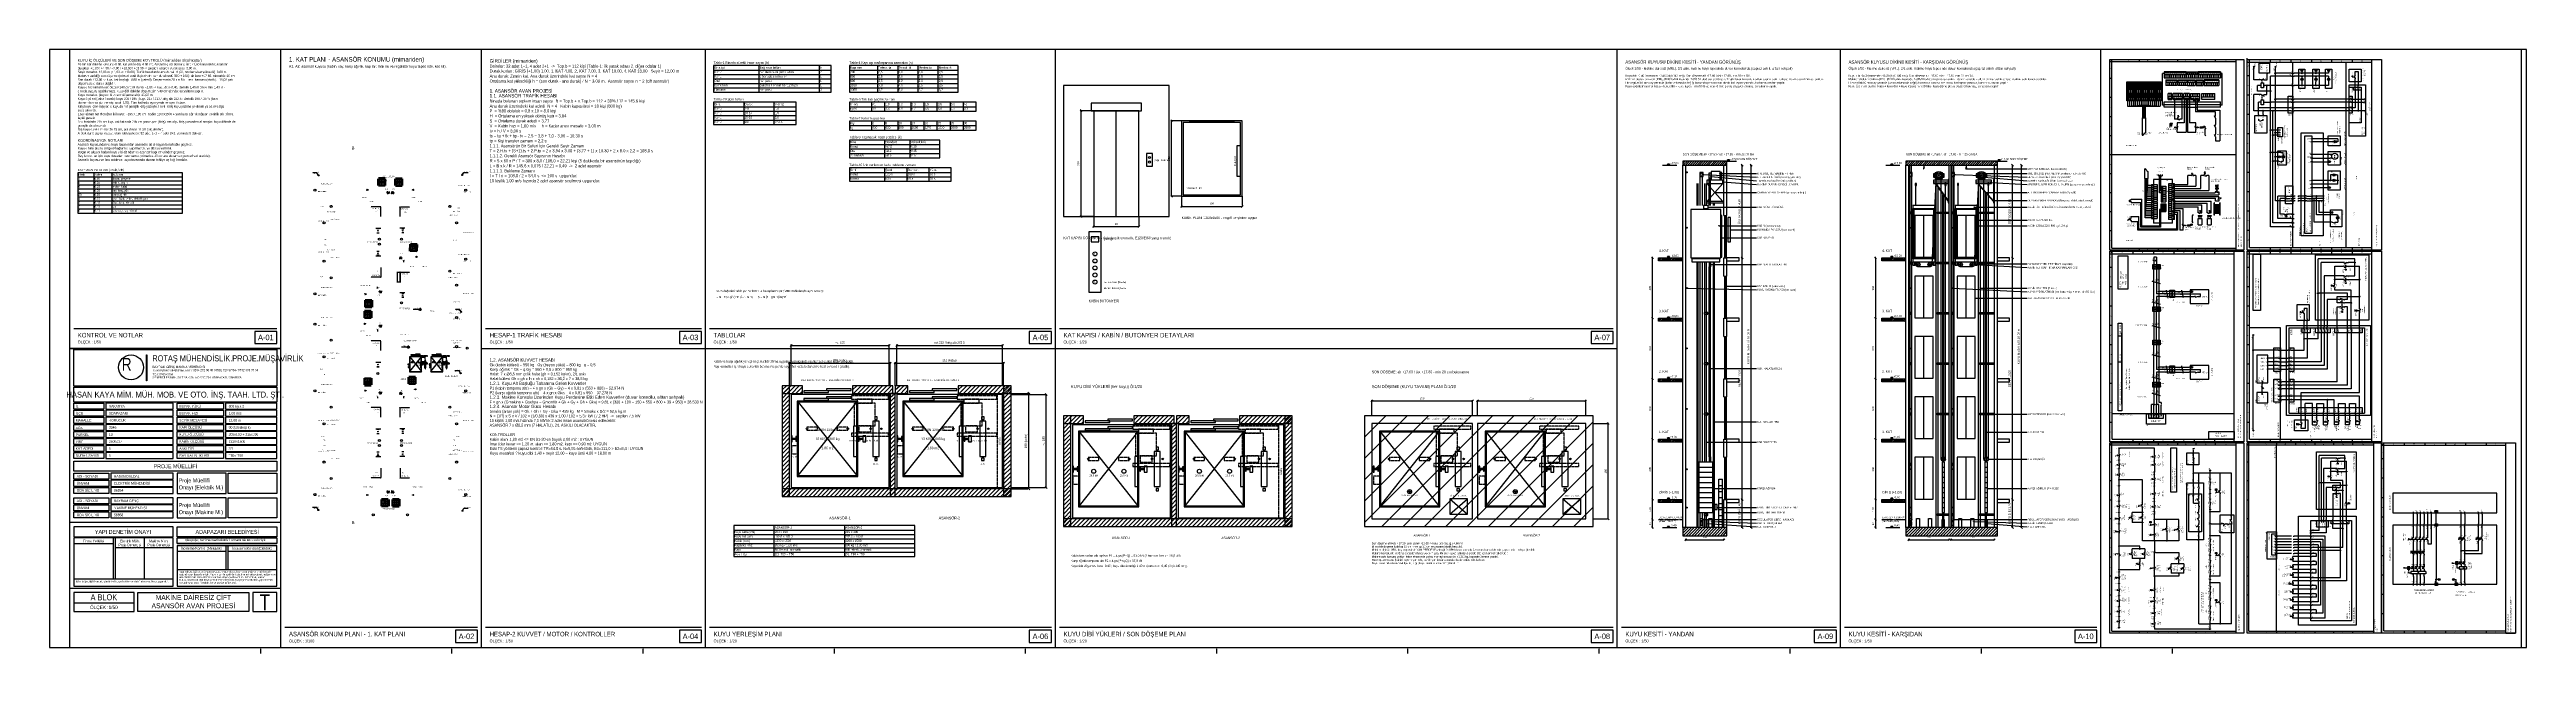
# Model space of a CAD drawing. Header units: centimetres. Extents: x 0 to 12309, y -30 to 2970.
import ezdxf
from ezdxf.enums import TextEntityAlignment as Align

# ---------------------------------------------------------------- set-up
doc = ezdxf.new("R2010")
doc.units = ezdxf.units.CM
doc.linetypes.add('CENTER', pattern=[5.08, 3.175, -0.635, 0.635, -0.635])
doc.linetypes.add('DASHED', pattern=[1.524, 1.27, -0.254])
for name, color, linetype in [('ASN-ANTET', 4, 'Continuous'), ('ASN-BASLIK', 5, 'Continuous'), ('ASN-CERCEVE', 7, 'Continuous'), ('ASN-DUVAR', 7, 'Continuous'), ('ASN-EKSEN', 8, 'CENTER'), ('ASN-ELEKTRIK', 3, 'Continuous'), ('ASN-ELEKTRIK-YAZI', 4, 'Continuous'), ('ASN-HALAT', 6, 'Continuous'), ('ASN-ISARET', 1, 'Continuous'), ('ASN-KA', 30, 'Continuous'), ('ASN-KABIN', 5, 'Continuous'), ('ASN-KAPI', 3, 'Continuous'), ('ASN-KIRIS', 1, 'DASHED'), ('ASN-KOT', 2, 'Continuous'), ('ASN-MIMARI', 8, 'Continuous'), ('ASN-MOTOR', 6, 'Continuous'), ('ASN-MOTOR-GIZLI', 6, 'DASHED'), ('ASN-OLCU', 3, 'Continuous'), ('ASN-RAY', 1, 'Continuous'), ('ASN-SIVA', 8, 'Continuous'), ('ASN-TABLO', 4, 'Continuous'), ('ASN-TARAMA', 8, 'Continuous'), ('ASN-UYARI', 1, 'Continuous'), ('ASN-YAZI', 4, 'Continuous'), ('ASN-YUK', 1, 'Continuous')]:
    doc.layers.add(name, color=color, linetype=linetype)

msp = doc.modelspace()

# ---------------------------------------------------------------- linework, layer by layer
at = {"layer": 'ASN-ANTET'}
for p, q in [((120, 1585), (1130, 1585)), ((2167, 1585), (3240, 1585)), ((3280, 1585), (4979, 1585)), ((5019, 1585), (7771, 1585)), ((1150, 620), (100, 620)), ((615, 544), (120, 544)), ((318, 514), (120, 514)), ((318, 339), (318, 544)), ((328, 339), (328, 544)), ((615, 494), (328, 494)), ((471, 544), (471, 339)), ((878, 386), (878, 507)), ((888, 386), (888, 507)), ((878, 477), (635, 477)), ((1130, 386), (635, 386)), ((1130, 477), (888, 477)), ((1150, 292), (100, 292)), ((615, 339), (120, 339)), ((420, 219), (120, 219)), ((1170, 100), (2127, 100)), ((2167, 100), (3240, 100)), ((3280, 100), (4979, 100)), ((5019, 100), (7771, 100)), ((7811, 100), (8880, 100)), ((8920, 100), (10174, 100))]:
    msp.add_line(p, q, dxfattribs=at)
for points in [[(100, 0), (1150, 0), (1150, 1485), (100, 1485), (100, 0)], [(120, 1298), (120, 1480), (1130, 1480), (1130, 1298), (120, 1298)], [(484, 1325), (482, 1325), (482, 1454), (484, 1454), (484, 1325)], [(120, 1218), (120, 1293), (1130, 1293), (1130, 1218), (120, 1218)], [(120, 1213), (270, 1213), (270, 1183), (120, 1183), (120, 1213)], [(120, 1148), (120, 1178), (270, 1178), (270, 1148), (120, 1148)], [(120, 1143), (270, 1143), (270, 1113), (120, 1113), (120, 1143)], [(120, 1078), (120, 1108), (270, 1108), (270, 1078), (120, 1078)], [(615, 1213), (280, 1213), (280, 1183), (615, 1183), (615, 1213)], [(615, 1178), (280, 1178), (280, 1148), (615, 1148), (615, 1178)], [(615, 1143), (280, 1143), (280, 1113), (615, 1113), (615, 1143)], [(615, 1108), (280, 1108), (280, 1078), (615, 1078), (615, 1108)], [(635, 1213), (865, 1213), (865, 1183), (635, 1183), (635, 1213)], [(635, 1148), (635, 1178), (865, 1178), (865, 1148), (635, 1148)], [(635, 1143), (865, 1143), (865, 1113), (635, 1113), (635, 1143)], [(635, 1078), (635, 1108), (865, 1108), (865, 1078), (635, 1078)], [(1130, 1213), (875, 1213), (875, 1183), (1130, 1183), (1130, 1213)], [(1130, 1178), (875, 1178), (875, 1148), (1130, 1148), (1130, 1178)], [(1130, 1143), (875, 1143), (875, 1113), (1130, 1113), (1130, 1143)], [(1130, 1108), (875, 1108), (875, 1078), (1130, 1078), (1130, 1108)], [(120, 1073), (270, 1073), (270, 1043), (120, 1043), (120, 1073)], [(120, 1008), (120, 1038), (270, 1038), (270, 1008), (120, 1008)], [(120, 973), (120, 1003), (270, 1003), (270, 973), (120, 973)], [(615, 1073), (280, 1073), (280, 1043), (615, 1043), (615, 1073)], [(615, 1038), (280, 1038), (280, 1008), (615, 1008), (615, 1038)], [(615, 1003), (280, 1003), (280, 973), (615, 973), (615, 1003)], [(635, 1073), (865, 1073), (865, 1043), (635, 1043), (635, 1073)], [(635, 1008), (635, 1038), (865, 1038), (865, 1008), (635, 1008)], [(635, 973), (635, 1003), (865, 1003), (865, 973), (635, 973)], [(1130, 1073), (875, 1073), (875, 1043), (1130, 1043), (1130, 1073)], [(1130, 1038), (875, 1038), (875, 1008), (1130, 1008), (1130, 1038)], [(1130, 1003), (875, 1003), (875, 973), (1130, 973), (1130, 1003)], [(120, 938), (120, 968), (270, 968), (270, 938), (120, 938)], [(120, 875), (120, 925), (1130, 925), (1130, 875), (120, 875)], [(120, 865), (295, 865), (295, 835), (120, 835), (120, 865)], [(615, 968), (280, 968), (280, 938), (615, 938), (615, 968)], [(615, 865), (305, 865), (305, 835), (615, 835), (615, 865)], [(635, 938), (635, 968), (865, 968), (865, 938), (635, 938)], [(635, 765), (878, 765), (878, 865), (635, 865), (635, 765)], [(1130, 968), (875, 968), (875, 938), (1130, 938), (1130, 968)], [(1130, 865), (1130, 765), (888, 765), (888, 865), (1130, 865)], [(120, 800), (120, 830), (295, 830), (295, 800), (120, 800)], [(120, 765), (120, 795), (295, 795), (295, 765), (120, 765)], [(120, 743), (295, 743), (295, 713), (120, 713), (120, 743)], [(615, 830), (305, 830), (305, 800), (615, 800), (615, 830)], [(615, 795), (305, 795), (305, 765), (615, 765), (615, 795)], [(615, 743), (305, 743), (305, 713), (615, 713), (615, 743)], [(635, 643), (878, 643), (878, 743), (635, 743), (635, 643)], [(1130, 743), (1130, 643), (888, 643), (888, 743), (1130, 743)], [(120, 678), (120, 708), (295, 708), (295, 678), (120, 678)], [(120, 643), (120, 673), (295, 673), (295, 643), (120, 643)], [(615, 708), (305, 708), (305, 678), (615, 678), (615, 708)], [(615, 673), (305, 673), (305, 643), (615, 643), (615, 673)], [(120, 599), (120, 549), (615, 549), (615, 599), (120, 599)], [(615, 305), (615, 544), (120, 544), (120, 305), (615, 305)], [(1130, 599), (1130, 549), (635, 549), (635, 599), (1130, 599)], [(1130, 544), (1130, 516), (635, 516), (635, 544), (1130, 544)], [(635, 507), (1130, 507), (635, 507), (635, 305), (1130, 305), (1130, 507)], [(420, 272), (120, 272), (120, 179), (420, 179), (420, 272)], [(990, 272), (990, 179), (439, 179), (439, 272), (990, 272)], [(1010, 272), (1010, 179), (1130, 179), (1130, 272), (1010, 272)]]:
    msp.add_lwpolyline(points, dxfattribs=at)
for points in [[(1020, 1510), (1130, 1510), (1130, 1570), (1020, 1570)], [(3130, 1510), (3240, 1510), (3240, 1570), (3130, 1570)], [(4869, 1510), (4979, 1510), (4979, 1570), (4869, 1570)], [(7661, 1510), (7771, 1510), (7771, 1570), (7661, 1570)], [(2017, 25), (2127, 25), (2127, 85), (2017, 85)], [(3130, 25), (3240, 25), (3240, 85), (3130, 85)], [(4869, 25), (4979, 25), (4979, 85), (4869, 85)], [(7661, 25), (7771, 25), (7771, 85), (7661, 85)], [(8770, 25), (8880, 25), (8880, 85), (8770, 85)], [(10064, 25), (10174, 25), (10174, 85), (10064, 85)]]:
    msp.add_lwpolyline(points, close=True, dxfattribs=at)
msp.add_circle((405, 1391), 61.8, dxfattribs=at)
at = {"layer": 'ASN-CERCEVE'}
for p, q in [((1150, 0), (1150, 2970)), ((2147, 0), (2147, 2970)), ((3260, 0), (3260, 2970)), ((4999, 0), (4999, 2970)), ((7791, 0), (7791, 2970)), ((8900, 0), (8900, 2970)), ((10194, 0), (10194, 2970)), ((100, 1485), (1150, 1485)), ((2147, 1485), (3260, 1485)), ((3260, 1485), (4999, 1485)), ((4999, 1485), (7791, 1485))]:
    msp.add_line(p, q, dxfattribs=at)
for points in [[(0, 0), (12309, 0), (12309, 2970), (0, 2970)], [(100, 0), (12284, 0), (12284, 2970), (100, 2970)]]:
    msp.add_lwpolyline(points, close=True, dxfattribs=at)
at = {"layer": 'ASN-DUVAR'}
for p, q in [((8116, 595), (8116, 2395)), ((8131, 595), (8131, 2395)), ((8321, 2145), (8321, 2395)), ((8336, 2145), (8336, 2395)), ((9225, 595), (9225, 2395)), ((9240, 595), (9240, 2395)), ((9440, 595), (9440, 2395)), ((9450, 595), (9450, 2395)), ((9665, 595), (9665, 2395)), ((9680, 595), (9680, 2395)), ((8321, 2145), (8336, 2145)), ((8321, 1845), (8321, 1935)), ((8321, 1935), (8336, 1935)), ((8336, 1845), (8336, 1935)), ((8321, 1845), (8336, 1845)), ((8321, 1545), (8321, 1635)), ((8321, 1635), (8336, 1635)), ((8336, 1545), (8336, 1635)), ((8321, 1545), (8336, 1545)), ((8321, 1245), (8321, 1335)), ((8321, 1335), (8336, 1335)), ((8321, 1245), (8336, 1245)), ((8336, 1245), (8336, 1335)), ((8321, 945), (8321, 1035)), ((8321, 1035), (8336, 1035)), ((8336, 945), (8336, 1035)), ((8321, 945), (8336, 945)), ((8321, 595), (8321, 735)), ((8321, 735), (8336, 735)), ((8336, 595), (8336, 735))]:
    msp.add_line(p, q, dxfattribs=at)
for points in [[(5039, 2141), (5564, 2141), (5564, 2791), (5039, 2791)], [(8116, 2395), (8336, 2395), (8336, 2415), (8116, 2415)], [(9225, 2395), (9680, 2395), (9680, 2415), (9225, 2415)], [(3641, 750), (3678, 750), (3678, 1300), (3641, 1300)], [(3641, 1262), (3741, 1262), (3741, 1300), (3641, 1300)], [(3991, 1262), (4191, 1262), (4191, 1300), (3991, 1300)], [(4178, 750), (4203, 750), (4203, 1262), (4178, 1262)], [(4203, 1262), (4266, 1262), (4266, 1300), (4203, 1300)], [(4516, 1262), (4778, 1262), (4778, 1300), (4516, 1300)], [(4741, 750), (4778, 750), (4778, 1300), (4741, 1300)], [(5039, 600), (5076, 600), (5076, 1150), (5039, 1150)], [(5039, 1112), (5139, 1112), (5139, 1150), (5039, 1150)], [(5389, 1112), (5589, 1112), (5589, 1150), (5389, 1150)], [(5576, 600), (5601, 600), (5601, 1112), (5576, 1112)], [(5601, 1112), (5664, 1112), (5664, 1150), (5601, 1150)], [(5914, 1112), (6176, 1112), (6176, 1150), (5914, 1150)], [(6139, 600), (6176, 600), (6176, 1150), (6139, 1150)], [(6534, 600), (7671, 600), (7671, 1150), (6534, 1150)], [(3641, 750), (4778, 750), (4778, 788), (3641, 788)], [(5039, 600), (6176, 600), (6176, 638), (5039, 638)], [(8116, 555), (8336, 555), (8336, 595), (8116, 595)], [(9225, 555), (9680, 555), (9680, 595), (9225, 595)]]:
    msp.add_lwpolyline(points, close=True, dxfattribs=at)
for points in [[(8116, 1920), (7996, 1920), (7996, 1935), (8116, 1935)], [(8336, 1920), (8396, 1920), (8396, 1935), (8336, 1935)], [(9225, 1920), (9105, 1920), (9105, 1935), (9225, 1935)], [(9680, 1920), (9740, 1920), (9740, 1935), (9680, 1935)], [(8116, 1620), (7996, 1620), (7996, 1635), (8116, 1635)], [(8336, 1620), (8396, 1620), (8396, 1635), (8336, 1635)], [(9225, 1620), (9105, 1620), (9105, 1635), (9225, 1635)], [(9680, 1620), (9740, 1620), (9740, 1635), (9680, 1635)], [(8116, 1320), (7996, 1320), (7996, 1335), (8116, 1335)], [(8336, 1320), (8396, 1320), (8396, 1335), (8336, 1335)], [(9225, 1320), (9105, 1320), (9105, 1335), (9225, 1335)], [(9680, 1320), (9740, 1320), (9740, 1335), (9680, 1335)], [(8116, 1020), (7996, 1020), (7996, 1035), (8116, 1035)], [(8336, 1020), (8396, 1020), (8396, 1035), (8336, 1035)], [(9225, 1020), (9105, 1020), (9105, 1035), (9225, 1035)], [(9680, 1020), (9740, 1020), (9740, 1035), (9680, 1035)], [(8116, 720), (7996, 720), (7996, 735), (8116, 735)], [(8336, 720), (8396, 720), (8396, 735), (8336, 735)], [(9225, 720), (9105, 720), (9105, 735), (9225, 735)], [(9680, 720), (9740, 720), (9740, 735), (9680, 735)]]:
    msp.add_lwpolyline(points, dxfattribs=at)
at = {"layer": 'ASN-EKSEN'}
for p, q in [((7996, 635), (8111, 635)), ((9105, 635), (9220, 635)), ((1050, -30), (1050, -5)), ((2000, -30), (2000, -5)), ((2950, -30), (2950, -5)), ((3900, -30), (3900, -5)), ((4850, -30), (4850, -5)), ((5800, -30), (5800, -5)), ((6750, -30), (6750, -5)), ((7700, -30), (7700, -5)), ((8650, -30), (8650, -5)), ((9600, -30), (9600, -5)), ((10550, -30), (10550, -5))]:
    msp.add_line(p, q, dxfattribs=at)
at = {"layer": 'ASN-ELEKTRIK'}
for p, q in [((10238, 1974), (10238, 2920)), ((10238, 2920), (10905, 2920)), ((10238, 2911), (10867, 2911)), ((10248, 1984), (10248, 2920)), ((10385, 2920), (10385, 2911)), ((10479, 2920), (10479, 2911)), ((10500, 2694), (10500, 2851)), ((10508, 2851), (10500, 2851)), ((10508, 2859), (10508, 2829)), ((10618, 2859), (10508, 2859)), ((10508, 2846), (10618, 2846)), ((10514, 2853), (10511, 2857)), ((10514, 2853), (10511, 2857)), ((10515, 2853), (10512, 2857)), ((10515, 2853), (10512, 2857)), ((10517, 2846), (10517, 2829)), ((10524, 2853), (10521, 2857)), ((10524, 2853), (10521, 2857)), ((10525, 2853), (10522, 2857)), ((10525, 2853), (10522, 2857)), ((10526, 2846), (10526, 2829)), ((10526, 2846), (10526, 2829)), ((10533, 2853), (10530, 2857)), ((10533, 2853), (10530, 2857)), ((10534, 2853), (10531, 2857)), ((10534, 2853), (10531, 2857)), ((10535, 2846), (10535, 2829)), ((10535, 2846), (10535, 2829)), ((10543, 2853), (10540, 2857)), ((10543, 2853), (10540, 2857)), ((10543, 2853), (10540, 2857)), ((10543, 2853), (10540, 2857)), ((10544, 2846), (10544, 2829)), ((10544, 2846), (10544, 2829)), ((10552, 2853), (10549, 2857)), ((10552, 2853), (10549, 2857)), ((10552, 2853), (10549, 2857)), ((10552, 2853), (10549, 2857)), ((10553, 2846), (10553, 2829)), ((10553, 2846), (10553, 2829)), ((10561, 2853), (10558, 2857)), ((10561, 2853), (10558, 2857)), ((10561, 2853), (10558, 2857)), ((10561, 2853), (10558, 2857)), ((10563, 2846), (10563, 2829)), ((10563, 2846), (10563, 2829)), ((10570, 2853), (10567, 2857)), ((10570, 2853), (10567, 2857)), ((10570, 2853), (10567, 2857)), ((10570, 2853), (10567, 2857)), ((10572, 2846), (10572, 2829)), ((10572, 2846), (10572, 2829)), ((10572, 2846), (10572, 2829)), ((10574, 2920), (10574, 2911)), ((10579, 2853), (10576, 2857)), ((10579, 2853), (10576, 2857)), ((10580, 2853), (10577, 2857)), ((10580, 2853), (10577, 2857)), ((10581, 2846), (10581, 2829)), ((10581, 2846), (10581, 2829)), ((10581, 2846), (10581, 2829)), ((10588, 2853), (10585, 2857)), ((10588, 2853), (10585, 2857)), ((10589, 2853), (10586, 2857)), ((10589, 2853), (10586, 2857)), ((10590, 2846), (10590, 2829)), ((10590, 2846), (10590, 2829)), ((10590, 2846), (10590, 2829)), ((10598, 2853), (10595, 2857)), ((10598, 2853), (10595, 2857)), ((10598, 2853), (10595, 2857)), ((10598, 2853), (10595, 2857)), ((10599, 2846), (10599, 2829)), ((10599, 2846), (10599, 2829)), ((10599, 2846), (10599, 2829)), ((10607, 2853), (10604, 2857)), ((10607, 2853), (10604, 2857)), ((10607, 2853), (10604, 2857)), ((10607, 2853), (10604, 2857)), ((10609, 2846), (10609, 2829)), ((10609, 2846), (10609, 2829)), ((10609, 2846), (10609, 2829)), ((10616, 2853), (10613, 2857)), ((10616, 2853), (10613, 2857)), ((10616, 2853), (10613, 2857)), ((10616, 2853), (10613, 2857)), ((10618, 2859), (10618, 2829)), ((10620, 2859), (10620, 2829)), ((10620, 2859), (10676, 2859)), ((10676, 2846), (10620, 2846)), ((10627, 2853), (10624, 2857)), ((10627, 2853), (10624, 2857)), ((10628, 2853), (10625, 2857)), ((10628, 2853), (10625, 2857)), ((10630, 2846), (10630, 2829)), ((10637, 2853), (10634, 2857)), ((10637, 2853), (10634, 2857)), ((10637, 2853), (10634, 2857)), ((10637, 2853), (10634, 2857)), ((10639, 2846), (10639, 2829)), ((10639, 2846), (10639, 2829)), ((10646, 2853), (10643, 2857)), ((10646, 2853), (10643, 2857)), ((10647, 2853), (10644, 2857)), ((10647, 2853), (10644, 2857)), ((10648, 2846), (10648, 2829)), ((10648, 2846), (10648, 2829)), ((10655, 2853), (10652, 2857)), ((10655, 2853), (10652, 2857)), ((10656, 2853), (10653, 2857)), ((10656, 2853), (10653, 2857)), ((10657, 2846), (10657, 2829)), ((10657, 2846), (10657, 2829)), ((10665, 2853), (10662, 2857)), ((10665, 2853), (10662, 2857)), ((10665, 2853), (10662, 2857)), ((10665, 2853), (10662, 2857)), ((10666, 2846), (10666, 2829)), ((10666, 2846), (10666, 2829)), ((10668, 2911), (10668, 2920)), ((10674, 2853), (10671, 2857)), ((10674, 2853), (10671, 2857)), ((10674, 2853), (10671, 2857)), ((10674, 2853), (10671, 2857)), ((10676, 2859), (10676, 2829)), ((10676, 2859), (10676, 2829)), ((10678, 2859), (10678, 2829)), ((10788, 2859), (10678, 2859)), ((10678, 2846), (10788, 2846)), ((10685, 2853), (10682, 2857)), ((10685, 2853), (10682, 2857)), ((10685, 2853), (10682, 2857)), ((10685, 2853), (10682, 2857)), ((10687, 2846), (10687, 2829)), ((10695, 2853), (10692, 2857)), ((10695, 2853), (10692, 2857)), ((10695, 2853), (10692, 2857)), ((10695, 2853), (10692, 2857)), ((10697, 2846), (10697, 2829)), ((10697, 2846), (10697, 2829)), ((10704, 2853), (10701, 2857)), ((10704, 2853), (10701, 2857)), ((10704, 2853), (10701, 2857)), ((10704, 2853), (10701, 2857)), ((10706, 2846), (10706, 2829)), ((10706, 2846), (10706, 2829)), ((10713, 2853), (10710, 2857)), ((10713, 2853), (10710, 2857)), ((10714, 2853), (10711, 2857)), ((10714, 2853), (10711, 2857)), ((10715, 2846), (10715, 2829)), ((10715, 2846), (10715, 2829)), ((10722, 2853), (10719, 2857)), ((10722, 2853), (10719, 2857)), ((10723, 2853), (10720, 2857)), ((10723, 2853), (10720, 2857)), ((10724, 2846), (10724, 2829)), ((10724, 2846), (10724, 2829)), ((10732, 2853), (10729, 2857)), ((10732, 2853), (10729, 2857)), ((10732, 2853), (10729, 2857)), ((10732, 2853), (10729, 2857)), ((10733, 2846), (10733, 2829)), ((10733, 2846), (10733, 2829)), ((10741, 2853), (10738, 2857)), ((10741, 2853), (10738, 2857)), ((10741, 2853), (10738, 2857)), ((10741, 2853), (10738, 2857)), ((10742, 2846), (10742, 2829)), ((10742, 2846), (10742, 2829)), ((10742, 2846), (10742, 2829)), ((10750, 2853), (10747, 2857)), ((10750, 2853), (10747, 2857)), ((10750, 2853), (10747, 2857)), ((10750, 2853), (10747, 2857)), ((10752, 2846), (10752, 2829)), ((10752, 2846), (10752, 2829)), ((10752, 2846), (10752, 2829)), ((10759, 2853), (10756, 2857)), ((10759, 2853), (10756, 2857)), ((10759, 2853), (10756, 2857)), ((10759, 2853), (10756, 2857)), ((10761, 2846), (10761, 2829)), ((10761, 2846), (10761, 2829)), ((10761, 2846), (10761, 2829)), ((10763, 2911), (10763, 2920)), ((10768, 2853), (10765, 2857)), ((10768, 2853), (10765, 2857)), ((10769, 2853), (10766, 2857)), ((10769, 2853), (10766, 2857)), ((10770, 2846), (10770, 2829)), ((10770, 2846), (10770, 2829)), ((10770, 2846), (10770, 2829)), ((10777, 2853), (10774, 2857)), ((10777, 2853), (10774, 2857)), ((10778, 2853), (10775, 2857)), ((10778, 2853), (10775, 2857)), ((10779, 2846), (10779, 2829)), ((10779, 2846), (10779, 2829)), ((10779, 2846), (10779, 2829)), ((10787, 2853), (10784, 2857)), ((10787, 2853), (10784, 2857)), ((10787, 2853), (10784, 2857)), ((10787, 2853), (10784, 2857)), ((10788, 2859), (10788, 2829)), ((10796, 2851), (10788, 2851)), ((10796, 2694), (10796, 2851)), ((10867, 1974), (10867, 2920)), ((10905, 2920), (10905, 1974)), ((10921, 2920), (10921, 2927)), ((10921, 1974), (10921, 2920)), ((10921, 2920), (11588, 2920)), ((10921, 2908), (11540, 2908)), ((10933, 2840), (10921, 2840)), ((10933, 1986), (10933, 2920)), ((10954, 2888), (10951, 2883)), ((10954, 2888), (10957, 2883)), ((10954, 2876), (10954, 2888)), ((10954, 2882), (10954, 2876)), ((10954, 2820), (10954, 2876)), ((10981, 2903), (11032, 2903)), ((10981, 2852), (10981, 2903)), ((11032, 2852), (10981, 2852)), ((11020, 2846), (11020, 2850)), ((11020, 2820), (11020, 2846)), ((11032, 2903), (11032, 2852)), ((11035, 2920), (11035, 2908)), ((11037, 2708), (11037, 2837)), ((11142, 2837), (11037, 2837)), ((11061, 2888), (11058, 2883)), ((11061, 2852), (11061, 2888)), ((11061, 2888), (11064, 2883)), ((11142, 2852), (11061, 2852)), ((11061, 2723), (11061, 2852)), ((11138, 2920), (11138, 2908)), ((11142, 2852), (11147, 2852)), ((11142, 2837), (11147, 2837)), ((11148, 1986), (11148, 2908)), ((11150, 2852), (11154, 2852)), ((11150, 2837), (11154, 2837)), ((11193, 2852), (11154, 2852)), ((11193, 2837), (11154, 2837)), ((11178, 2777), (11178, 2873)), ((11178, 2873), (11208, 2873)), ((11196, 2866), (11190, 2866)), ((11196, 2867), (11191, 2867)), ((11195, 2869), (11192, 2869)), ((11193, 2866), (11193, 2855)), ((11193, 2855), (11193, 2852)), ((11263, 2852), (11193, 2852)), ((11193, 2837), (11193, 2834)), ((11263, 2837), (11193, 2837)), ((11193, 2834), (11193, 2828)), ((11208, 2873), (11208, 2777)), ((11240, 2920), (11240, 2908)), ((11248, 2777), (11248, 2873)), ((11248, 2873), (11278, 2873)), ((11265, 2867), (11260, 2867)), ((11266, 2866), (11260, 2866)), ((11264, 2869), (11261, 2869)), ((11263, 2866), (11263, 2855)), ((11263, 2855), (11263, 2852)), ((11326, 2852), (11263, 2852)), ((11263, 2837), (11263, 2834)), ((11326, 2837), (11263, 2837)), ((11263, 2834), (11263, 2828)), ((11278, 2873), (11278, 2777)), ((11311, 2777), (11311, 2873)), ((11311, 2873), (11341, 2873)), ((11328, 2867), (11323, 2867)), ((11329, 2866), (11323, 2866)), ((11327, 2869), (11324, 2869)), ((11326, 2866), (11326, 2855)), ((11326, 2855), (11326, 2852)), ((11326, 2837), (11326, 2834)), ((11326, 2834), (11326, 2828)), ((11341, 2873), (11341, 2777)), ((11342, 2908), (11342, 2920)), ((11413, 1986), (11413, 2908)), ((11428, 2810), (11428, 2873)), ((11428, 2873), (11488, 2873)), ((11442, 2834), (11442, 2840)), ((11442, 2840), (11446, 2840)), ((11442, 2837), (11446, 2837)), ((11442, 2834), (11446, 2834)), ((11444, 2908), (11444, 2920)), ((11449, 2837), (11454, 2837)), ((11458, 2843), (11450, 2829)), ((11458, 2861), (11473, 2861)), ((11458, 2849), (11458, 2861)), ((11458, 2843), (11458, 2849)), ((11473, 2861), (11473, 2789)), ((11488, 2873), (11488, 2810)), ((11540, 1974), (11540, 2920)), ((11588, 2920), (11588, 1974)), ((10248, 2826), (10238, 2826)), ((10248, 2731), (10238, 2731)), ((10323, 2810), (10332, 2810)), ((10323, 2716), (10323, 2810)), ((10323, 2775), (10332, 2775)), ((10323, 2774), (10332, 2774)), ((10323, 2772), (10323, 2753)), ((10332, 2772), (10323, 2772)), ((10323, 2753), (10332, 2753)), ((10323, 2752), (10332, 2752)), ((10323, 2750), (10332, 2750)), ((10332, 2716), (10323, 2716)), ((10324, 2808), (10324, 2795)), ((10331, 2808), (10324, 2808)), ((10324, 2795), (10331, 2795)), ((10331, 2788), (10324, 2788)), ((10324, 2788), (10324, 2780)), ((10324, 2780), (10331, 2780)), ((10324, 2746), (10331, 2746)), ((10324, 2738), (10324, 2746)), ((10331, 2738), (10324, 2738)), ((10324, 2718), (10324, 2731)), ((10324, 2731), (10331, 2731)), ((10331, 2718), (10324, 2718)), ((10325, 2793), (10330, 2793)), ((10325, 2789), (10325, 2793)), ((10330, 2789), (10325, 2789)), ((10330, 2736), (10325, 2736)), ((10325, 2736), (10325, 2733)), ((10325, 2733), (10330, 2733)), ((10327, 2718), (10327, 2688)), ((10330, 2793), (10330, 2789)), ((10330, 2733), (10330, 2736)), ((10331, 2795), (10331, 2808)), ((10331, 2780), (10331, 2788)), ((10331, 2746), (10331, 2738)), ((10331, 2731), (10331, 2718)), ((10332, 2810), (10342, 2810)), ((10332, 2716), (10332, 2810)), ((10332, 2810), (10332, 2716)), ((10332, 2775), (10342, 2775)), ((10332, 2774), (10342, 2774)), ((10332, 2772), (10332, 2753)), ((10341, 2772), (10332, 2772)), ((10332, 2753), (10332, 2772)), ((10332, 2753), (10341, 2753)), ((10332, 2752), (10342, 2752)), ((10332, 2750), (10342, 2750)), ((10342, 2716), (10332, 2716)), ((10333, 2808), (10333, 2795)), ((10341, 2808), (10333, 2808)), ((10333, 2795), (10341, 2795)), ((10341, 2788), (10333, 2788)), ((10333, 2788), (10333, 2780)), ((10333, 2780), (10341, 2780)), ((10333, 2746), (10341, 2746)), ((10333, 2738), (10333, 2746)), ((10341, 2738), (10333, 2738)), ((10333, 2718), (10333, 2731)), ((10333, 2731), (10341, 2731)), ((10341, 2718), (10333, 2718)), ((10335, 2793), (10339, 2793)), ((10335, 2789), (10335, 2793)), ((10339, 2789), (10335, 2789)), ((10339, 2736), (10335, 2736)), ((10335, 2736), (10335, 2733)), ((10335, 2733), (10339, 2733)), ((10337, 2718), (10337, 2689)), ((10339, 2793), (10339, 2789)), ((10339, 2733), (10339, 2736)), ((10341, 2795), (10341, 2808)), ((10341, 2780), (10341, 2788)), ((10341, 2753), (10341, 2772)), ((10341, 2746), (10341, 2738)), ((10341, 2731), (10341, 2718)), ((10342, 2810), (10351, 2810)), ((10342, 2716), (10342, 2810)), ((10342, 2810), (10342, 2716)), ((10342, 2775), (10351, 2775)), ((10342, 2774), (10351, 2774)), ((10342, 2772), (10342, 2753)), ((10351, 2772), (10342, 2772)), ((10342, 2753), (10351, 2753)), ((10342, 2752), (10351, 2752)), ((10342, 2750), (10351, 2750)), ((10351, 2716), (10342, 2716)), ((10343, 2808), (10343, 2795)), ((10350, 2808), (10343, 2808)), ((10343, 2795), (10350, 2795)), ((10350, 2788), (10343, 2788)), ((10343, 2788), (10343, 2780)), ((10343, 2780), (10350, 2780)), ((10343, 2746), (10350, 2746)), ((10343, 2738), (10343, 2746)), ((10350, 2738), (10343, 2738)), ((10343, 2718), (10343, 2731)), ((10343, 2731), (10350, 2731)), ((10350, 2718), (10343, 2718)), ((10344, 2793), (10349, 2793)), ((10344, 2789), (10344, 2793)), ((10349, 2789), (10344, 2789)), ((10349, 2736), (10344, 2736)), ((10344, 2736), (10344, 2733)), ((10344, 2733), (10349, 2733)), ((10346, 2718), (10346, 2690)), ((10349, 2793), (10349, 2789)), ((10349, 2733), (10349, 2736)), ((10350, 2795), (10350, 2808)), ((10350, 2780), (10350, 2788)), ((10350, 2746), (10350, 2738)), ((10350, 2731), (10350, 2718)), ((10351, 2810), (10361, 2810)), ((10351, 2716), (10351, 2810)), ((10351, 2810), (10351, 2716)), ((10351, 2775), (10361, 2775)), ((10351, 2774), (10361, 2774)), ((10351, 2772), (10351, 2753)), ((10360, 2772), (10351, 2772)), ((10351, 2753), (10351, 2772)), ((10351, 2753), (10360, 2753)), ((10351, 2752), (10361, 2752)), ((10351, 2750), (10361, 2750)), ((10361, 2716), (10351, 2716)), ((10352, 2808), (10352, 2795)), ((10360, 2808), (10352, 2808)), ((10352, 2795), (10360, 2795)), ((10360, 2788), (10352, 2788)), ((10352, 2788), (10352, 2780)), ((10352, 2780), (10360, 2780)), ((10352, 2746), (10360, 2746)), ((10352, 2738), (10352, 2746)), ((10360, 2738), (10352, 2738)), ((10352, 2718), (10352, 2731)), ((10352, 2731), (10360, 2731)), ((10360, 2718), (10352, 2718)), ((10353, 2793), (10358, 2793)), ((10353, 2789), (10353, 2793)), ((10358, 2789), (10353, 2789)), ((10358, 2736), (10353, 2736)), ((10353, 2736), (10353, 2733)), ((10353, 2733), (10358, 2733)), ((10356, 2718), (10356, 2691)), ((10358, 2793), (10358, 2789)), ((10358, 2733), (10358, 2736)), ((10360, 2795), (10360, 2808)), ((10360, 2780), (10360, 2788)), ((10360, 2753), (10360, 2772)), ((10360, 2746), (10360, 2738)), ((10360, 2731), (10360, 2718)), ((10361, 2810), (10370, 2810)), ((10361, 2716), (10361, 2810)), ((10361, 2810), (10361, 2716)), ((10361, 2808), (10361, 2795)), ((10369, 2808), (10361, 2808)), ((10361, 2795), (10369, 2795)), ((10369, 2788), (10361, 2788)), ((10361, 2788), (10361, 2780)), ((10361, 2780), (10369, 2780)), ((10361, 2775), (10370, 2775)), ((10361, 2774), (10370, 2774)), ((10361, 2772), (10361, 2753)), ((10370, 2772), (10361, 2772)), ((10361, 2753), (10370, 2753)), ((10361, 2752), (10370, 2752)), ((10361, 2750), (10370, 2750)), ((10361, 2746), (10369, 2746)), ((10361, 2738), (10361, 2746)), ((10369, 2738), (10361, 2738)), ((10361, 2718), (10361, 2731)), ((10361, 2731), (10369, 2731)), ((10369, 2718), (10361, 2718)), ((10370, 2716), (10361, 2716)), ((10363, 2793), (10368, 2793)), ((10363, 2789), (10363, 2793)), ((10368, 2789), (10363, 2789)), ((10368, 2736), (10363, 2736)), ((10363, 2736), (10363, 2733)), ((10363, 2733), (10368, 2733)), ((10365, 2718), (10365, 2691)), ((10368, 2793), (10368, 2789)), ((10368, 2733), (10368, 2736)), ((10369, 2795), (10369, 2808)), ((10369, 2780), (10369, 2788)), ((10369, 2746), (10369, 2738)), ((10369, 2731), (10369, 2718)), ((10370, 2810), (10379, 2810)), ((10370, 2716), (10370, 2810)), ((10370, 2810), (10370, 2716)), ((10370, 2775), (10379, 2775)), ((10370, 2774), (10379, 2774)), ((10370, 2772), (10370, 2753)), ((10379, 2772), (10370, 2772)), ((10370, 2753), (10370, 2772)), ((10370, 2753), (10379, 2753)), ((10370, 2752), (10379, 2752)), ((10370, 2750), (10379, 2750)), ((10379, 2716), (10370, 2716)), ((10371, 2808), (10371, 2795)), ((10379, 2808), (10371, 2808)), ((10371, 2795), (10379, 2795)), ((10379, 2788), (10371, 2788)), ((10371, 2788), (10371, 2780)), ((10371, 2780), (10379, 2780)), ((10371, 2746), (10379, 2746)), ((10371, 2738), (10371, 2746)), ((10379, 2738), (10371, 2738)), ((10371, 2718), (10371, 2731)), ((10371, 2731), (10379, 2731)), ((10379, 2718), (10371, 2718)), ((10372, 2793), (10377, 2793)), ((10372, 2789), (10372, 2793)), ((10377, 2789), (10372, 2789)), ((10377, 2736), (10372, 2736)), ((10372, 2736), (10372, 2733)), ((10372, 2733), (10377, 2733)), ((10375, 2718), (10375, 2692)), ((10377, 2793), (10377, 2789)), ((10377, 2733), (10377, 2736)), ((10379, 2810), (10389, 2810)), ((10379, 2716), (10379, 2810)), ((10379, 2810), (10379, 2716)), ((10379, 2795), (10379, 2808)), ((10379, 2780), (10379, 2788)), ((10379, 2775), (10389, 2775)), ((10379, 2774), (10389, 2774)), ((10379, 2753), (10379, 2772)), ((10379, 2752), (10389, 2752)), ((10379, 2750), (10389, 2750)), ((10379, 2746), (10379, 2738)), ((10379, 2731), (10379, 2718)), ((10389, 2716), (10379, 2716)), ((10380, 2808), (10380, 2795)), ((10388, 2808), (10380, 2808)), ((10380, 2795), (10388, 2795)), ((10388, 2788), (10380, 2788)), ((10380, 2788), (10380, 2780)), ((10380, 2780), (10388, 2780)), ((10380, 2772), (10380, 2753)), ((10389, 2772), (10380, 2772)), ((10380, 2753), (10389, 2753)), ((10380, 2746), (10388, 2746)), ((10380, 2738), (10380, 2746)), ((10388, 2738), (10380, 2738)), ((10380, 2718), (10380, 2731)), ((10380, 2731), (10388, 2731)), ((10388, 2718), (10380, 2718)), ((10382, 2793), (10387, 2793)), ((10382, 2789), (10382, 2793)), ((10387, 2789), (10382, 2789)), ((10387, 2736), (10382, 2736)), ((10382, 2736), (10382, 2733)), ((10382, 2733), (10387, 2733)), ((10384, 2718), (10384, 2693)), ((10387, 2793), (10387, 2789)), ((10387, 2733), (10387, 2736)), ((10388, 2795), (10388, 2808)), ((10388, 2780), (10388, 2788)), ((10388, 2746), (10388, 2738)), ((10388, 2731), (10388, 2718)), ((10389, 2810), (10398, 2810)), ((10389, 2716), (10389, 2810)), ((10389, 2810), (10389, 2716)), ((10389, 2775), (10398, 2775)), ((10389, 2774), (10398, 2774)), ((10389, 2772), (10389, 2753)), ((10398, 2772), (10389, 2772)), ((10389, 2753), (10389, 2772)), ((10389, 2753), (10398, 2753)), ((10389, 2752), (10398, 2752)), ((10389, 2750), (10398, 2750)), ((10398, 2716), (10389, 2716)), ((10390, 2808), (10390, 2795)), ((10397, 2808), (10390, 2808)), ((10390, 2795), (10397, 2795)), ((10397, 2788), (10390, 2788)), ((10390, 2788), (10390, 2780)), ((10390, 2780), (10397, 2780)), ((10390, 2746), (10397, 2746)), ((10390, 2738), (10390, 2746)), ((10397, 2738), (10390, 2738)), ((10390, 2718), (10390, 2731)), ((10390, 2731), (10397, 2731)), ((10397, 2718), (10390, 2718)), ((10391, 2793), (10396, 2793)), ((10391, 2789), (10391, 2793)), ((10396, 2789), (10391, 2789)), ((10396, 2736), (10391, 2736)), ((10391, 2736), (10391, 2733)), ((10391, 2733), (10396, 2733)), ((10394, 2718), (10394, 2694)), ((10396, 2793), (10396, 2789)), ((10396, 2733), (10396, 2736)), ((10397, 2795), (10397, 2808)), ((10397, 2780), (10397, 2788)), ((10397, 2746), (10397, 2738)), ((10397, 2731), (10397, 2718)), ((10398, 2810), (10408, 2810)), ((10398, 2716), (10398, 2810)), ((10398, 2810), (10398, 2716)), ((10398, 2775), (10408, 2775)), ((10398, 2774), (10408, 2774)), ((10398, 2753), (10398, 2772)), ((10398, 2752), (10408, 2752)), ((10398, 2750), (10408, 2750)), ((10408, 2716), (10398, 2716)), ((10399, 2808), (10399, 2795)), ((10407, 2808), (10399, 2808)), ((10399, 2795), (10407, 2795)), ((10407, 2788), (10399, 2788)), ((10399, 2788), (10399, 2780)), ((10399, 2780), (10407, 2780)), ((10399, 2772), (10399, 2753)), ((10408, 2772), (10399, 2772)), ((10399, 2753), (10408, 2753)), ((10399, 2746), (10407, 2746)), ((10399, 2738), (10399, 2746)), ((10407, 2738), (10399, 2738)), ((10399, 2718), (10399, 2731)), ((10399, 2731), (10407, 2731)), ((10407, 2718), (10399, 2718)), ((10401, 2793), (10405, 2793)), ((10401, 2789), (10401, 2793)), ((10405, 2789), (10401, 2789)), ((10405, 2736), (10401, 2736)), ((10401, 2736), (10401, 2733)), ((10401, 2733), (10405, 2733)), ((10403, 2718), (10403, 2694)), ((10405, 2793), (10405, 2789)), ((10405, 2733), (10405, 2736)), ((10407, 2795), (10407, 2808)), ((10407, 2780), (10407, 2788)), ((10407, 2746), (10407, 2738)), ((10407, 2731), (10407, 2718)), ((10408, 2810), (10417, 2810)), ((10408, 2716), (10408, 2810)), ((10408, 2810), (10408, 2716)), ((10408, 2775), (10417, 2775)), ((10408, 2774), (10417, 2774)), ((10408, 2772), (10408, 2753)), ((10417, 2772), (10408, 2772)), ((10408, 2753), (10408, 2772)), ((10408, 2753), (10417, 2753)), ((10408, 2752), (10417, 2752)), ((10408, 2750), (10417, 2750)), ((10417, 2716), (10408, 2716)), ((10409, 2808), (10409, 2795)), ((10416, 2808), (10409, 2808)), ((10409, 2795), (10416, 2795)), ((10416, 2788), (10409, 2788)), ((10409, 2788), (10409, 2780)), ((10409, 2780), (10416, 2780)), ((10409, 2746), (10416, 2746)), ((10409, 2738), (10409, 2746)), ((10416, 2738), (10409, 2738)), ((10409, 2718), (10409, 2731)), ((10409, 2731), (10416, 2731)), ((10416, 2718), (10409, 2718)), ((10410, 2793), (10415, 2793)), ((10410, 2789), (10410, 2793)), ((10415, 2789), (10410, 2789)), ((10415, 2736), (10410, 2736)), ((10410, 2736), (10410, 2733)), ((10410, 2733), (10415, 2733)), ((10413, 2718), (10413, 2694)), ((10415, 2793), (10415, 2789)), ((10415, 2733), (10415, 2736)), ((10416, 2795), (10416, 2808)), ((10416, 2780), (10416, 2788)), ((10416, 2746), (10416, 2738)), ((10416, 2731), (10416, 2718)), ((10417, 2810), (10427, 2810)), ((10417, 2716), (10417, 2810)), ((10417, 2810), (10417, 2716)), ((10417, 2775), (10427, 2775)), ((10417, 2774), (10427, 2774)), ((10417, 2772), (10417, 2753)), ((10427, 2772), (10417, 2772)), ((10417, 2753), (10417, 2772)), ((10417, 2753), (10427, 2753)), ((10417, 2752), (10427, 2752)), ((10417, 2750), (10427, 2750)), ((10427, 2716), (10417, 2716)), ((10418, 2808), (10418, 2795)), ((10426, 2808), (10418, 2808)), ((10418, 2795), (10426, 2795)), ((10426, 2788), (10418, 2788)), ((10418, 2788), (10418, 2780)), ((10418, 2780), (10426, 2780)), ((10418, 2746), (10426, 2746)), ((10418, 2738), (10418, 2746)), ((10426, 2738), (10418, 2738)), ((10418, 2718), (10418, 2731)), ((10418, 2731), (10426, 2731)), ((10426, 2718), (10418, 2718)), ((10420, 2793), (10424, 2793)), ((10420, 2789), (10420, 2793)), ((10424, 2789), (10420, 2789)), ((10424, 2736), (10420, 2736)), ((10420, 2736), (10420, 2733)), ((10420, 2733), (10424, 2733)), ((10422, 2718), (10422, 2694)), ((10424, 2793), (10424, 2789)), ((10424, 2733), (10424, 2736)), ((10426, 2795), (10426, 2808)), ((10426, 2780), (10426, 2788)), ((10426, 2746), (10426, 2738)), ((10426, 2731), (10426, 2718)), ((10427, 2810), (10436, 2810)), ((10427, 2716), (10427, 2810)), ((10427, 2810), (10427, 2716)), ((10427, 2775), (10436, 2775)), ((10427, 2774), (10436, 2774)), ((10427, 2772), (10427, 2753)), ((10436, 2772), (10427, 2772)), ((10427, 2753), (10427, 2772)), ((10427, 2753), (10436, 2753)), ((10427, 2752), (10436, 2752)), ((10427, 2750), (10436, 2750)), ((10436, 2716), (10427, 2716)), ((10428, 2808), (10428, 2795)), ((10435, 2808), (10428, 2808)), ((10428, 2795), (10435, 2795)), ((10435, 2788), (10428, 2788)), ((10428, 2788), (10428, 2780)), ((10428, 2780), (10435, 2780)), ((10428, 2746), (10435, 2746)), ((10428, 2738), (10428, 2746)), ((10435, 2738), (10428, 2738)), ((10428, 2718), (10428, 2731)), ((10428, 2731), (10435, 2731)), ((10435, 2718), (10428, 2718)), ((10429, 2793), (10434, 2793)), ((10429, 2789), (10429, 2793)), ((10434, 2789), (10429, 2789)), ((10434, 2736), (10429, 2736)), ((10429, 2736), (10429, 2733)), ((10429, 2733), (10434, 2733)), ((10431, 2718), (10431, 2693)), ((10434, 2793), (10434, 2789)), ((10434, 2733), (10434, 2736)), ((10435, 2795), (10435, 2808)), ((10435, 2780), (10435, 2788)), ((10435, 2746), (10435, 2738)), ((10435, 2731), (10435, 2718)), ((10436, 2810), (10446, 2810)), ((10436, 2716), (10436, 2810)), ((10436, 2810), (10436, 2716)), ((10436, 2775), (10446, 2775)), ((10436, 2774), (10446, 2774)), ((10436, 2772), (10436, 2753)), ((10445, 2772), (10436, 2772)), ((10436, 2753), (10436, 2772)), ((10436, 2753), (10445, 2753)), ((10436, 2752), (10446, 2752)), ((10436, 2750), (10446, 2750)), ((10446, 2716), (10436, 2716)), ((10437, 2808), (10437, 2795)), ((10445, 2808), (10437, 2808)), ((10437, 2795), (10445, 2795)), ((10445, 2788), (10437, 2788)), ((10437, 2788), (10437, 2780)), ((10437, 2780), (10445, 2780)), ((10437, 2746), (10445, 2746)), ((10437, 2738), (10437, 2746)), ((10445, 2738), (10437, 2738)), ((10437, 2718), (10437, 2731)), ((10437, 2731), (10445, 2731)), ((10445, 2718), (10437, 2718)), ((10439, 2793), (10443, 2793)), ((10439, 2789), (10439, 2793)), ((10443, 2789), (10439, 2789)), ((10443, 2736), (10439, 2736)), ((10439, 2736), (10439, 2733)), ((10439, 2733), (10443, 2733)), ((10441, 2718), (10441, 2692)), ((10443, 2793), (10443, 2789)), ((10443, 2733), (10443, 2736)), ((10445, 2795), (10445, 2808)), ((10445, 2780), (10445, 2788)), ((10445, 2753), (10445, 2772)), ((10445, 2746), (10445, 2738)), ((10445, 2731), (10445, 2718)), ((10446, 2810), (10455, 2810)), ((10446, 2716), (10446, 2810)), ((10446, 2810), (10446, 2716)), ((10446, 2775), (10455, 2775)), ((10446, 2774), (10455, 2774)), ((10446, 2772), (10446, 2753)), ((10455, 2772), (10446, 2772)), ((10446, 2753), (10455, 2753)), ((10446, 2752), (10455, 2752)), ((10446, 2750), (10455, 2750)), ((10455, 2716), (10446, 2716)), ((10447, 2808), (10447, 2795)), ((10454, 2808), (10447, 2808)), ((10447, 2795), (10454, 2795)), ((10454, 2788), (10447, 2788)), ((10447, 2788), (10447, 2780)), ((10447, 2780), (10454, 2780)), ((10447, 2746), (10454, 2746)), ((10447, 2738), (10447, 2746)), ((10454, 2738), (10447, 2738)), ((10447, 2718), (10447, 2731)), ((10447, 2731), (10454, 2731)), ((10454, 2718), (10447, 2718)), ((10448, 2793), (10453, 2793)), ((10448, 2789), (10448, 2793)), ((10453, 2789), (10448, 2789)), ((10453, 2736), (10448, 2736)), ((10448, 2736), (10448, 2733)), ((10448, 2733), (10453, 2733)), ((10450, 2718), (10450, 2691)), ((10453, 2793), (10453, 2789)), ((10453, 2733), (10453, 2736)), ((10454, 2795), (10454, 2808)), ((10454, 2780), (10454, 2788)), ((10454, 2746), (10454, 2738)), ((10454, 2731), (10454, 2718)), ((10455, 2810), (10465, 2810)), ((10455, 2716), (10455, 2810)), ((10455, 2810), (10455, 2716)), ((10455, 2775), (10465, 2775)), ((10455, 2774), (10465, 2774)), ((10455, 2772), (10455, 2753)), ((10464, 2772), (10455, 2772)), ((10455, 2753), (10455, 2772)), ((10455, 2753), (10464, 2753)), ((10455, 2752), (10465, 2752)), ((10455, 2750), (10465, 2750)), ((10465, 2716), (10455, 2716)), ((10456, 2808), (10456, 2795)), ((10464, 2808), (10456, 2808)), ((10456, 2795), (10464, 2795)), ((10464, 2788), (10456, 2788)), ((10456, 2788), (10456, 2780)), ((10456, 2780), (10464, 2780)), ((10456, 2746), (10464, 2746)), ((10456, 2738), (10456, 2746)), ((10464, 2738), (10456, 2738)), ((10456, 2718), (10456, 2731)), ((10456, 2731), (10464, 2731)), ((10464, 2718), (10456, 2718)), ((10457, 2793), (10462, 2793)), ((10457, 2789), (10457, 2793)), ((10462, 2789), (10457, 2789)), ((10462, 2736), (10457, 2736)), ((10457, 2736), (10457, 2733)), ((10457, 2733), (10462, 2733)), ((10460, 2718), (10460, 2691)), ((10462, 2793), (10462, 2789)), ((10462, 2733), (10462, 2736)), ((10464, 2795), (10464, 2808)), ((10464, 2780), (10464, 2788)), ((10464, 2753), (10464, 2772)), ((10464, 2746), (10464, 2738)), ((10464, 2731), (10464, 2718)), ((10465, 2810), (10474, 2810)), ((10465, 2716), (10465, 2810)), ((10465, 2810), (10465, 2716)), ((10465, 2775), (10474, 2775)), ((10465, 2774), (10474, 2774)), ((10465, 2772), (10465, 2753)), ((10474, 2772), (10465, 2772)), ((10465, 2753), (10474, 2753)), ((10465, 2752), (10474, 2752)), ((10465, 2750), (10474, 2750)), ((10474, 2716), (10465, 2716)), ((10466, 2808), (10466, 2795)), ((10473, 2808), (10466, 2808)), ((10466, 2795), (10473, 2795)), ((10473, 2788), (10466, 2788)), ((10466, 2788), (10466, 2780)), ((10466, 2780), (10473, 2780)), ((10466, 2746), (10473, 2746)), ((10466, 2738), (10466, 2746)), ((10473, 2738), (10466, 2738)), ((10466, 2718), (10466, 2731)), ((10466, 2731), (10473, 2731)), ((10473, 2718), (10466, 2718)), ((10467, 2793), (10472, 2793)), ((10467, 2789), (10467, 2793)), ((10472, 2789), (10467, 2789)), ((10472, 2736), (10467, 2736)), ((10467, 2736), (10467, 2733)), ((10467, 2733), (10472, 2733)), ((10469, 2718), (10469, 2690)), ((10472, 2793), (10472, 2789)), ((10472, 2733), (10472, 2736)), ((10473, 2795), (10473, 2808)), ((10473, 2780), (10473, 2788)), ((10473, 2746), (10473, 2738)), ((10473, 2731), (10473, 2718)), ((10474, 2810), (10484, 2810)), ((10474, 2716), (10474, 2810)), ((10474, 2810), (10474, 2716)), ((10474, 2775), (10484, 2775)), ((10474, 2774), (10484, 2774)), ((10474, 2772), (10474, 2753)), ((10483, 2772), (10474, 2772)), ((10474, 2753), (10474, 2772)), ((10474, 2753), (10483, 2753)), ((10474, 2752), (10484, 2752)), ((10474, 2750), (10484, 2750)), ((10484, 2716), (10474, 2716)), ((10475, 2808), (10475, 2795)), ((10483, 2808), (10475, 2808)), ((10475, 2795), (10483, 2795)), ((10483, 2788), (10475, 2788)), ((10475, 2788), (10475, 2780)), ((10475, 2780), (10483, 2780)), ((10475, 2746), (10483, 2746)), ((10475, 2738), (10475, 2746)), ((10483, 2738), (10475, 2738)), ((10475, 2718), (10475, 2731)), ((10475, 2731), (10483, 2731)), ((10483, 2718), (10475, 2718)), ((10476, 2793), (10481, 2793)), ((10476, 2789), (10476, 2793)), ((10481, 2789), (10476, 2789)), ((10481, 2736), (10476, 2736)), ((10476, 2736), (10476, 2733)), ((10476, 2733), (10481, 2733)), ((10479, 2718), (10479, 2689)), ((10481, 2793), (10481, 2789)), ((10481, 2733), (10481, 2736)), ((10483, 2795), (10483, 2808)), ((10483, 2780), (10483, 2788)), ((10483, 2753), (10483, 2772)), ((10483, 2746), (10483, 2738)), ((10483, 2731), (10483, 2718)), ((10484, 2810), (10493, 2810)), ((10484, 2716), (10484, 2810)), ((10484, 2810), (10484, 2716)), ((10484, 2808), (10484, 2795)), ((10492, 2808), (10484, 2808)), ((10484, 2795), (10492, 2795)), ((10492, 2788), (10484, 2788)), ((10484, 2788), (10484, 2780)), ((10484, 2780), (10492, 2780)), ((10484, 2775), (10493, 2775)), ((10484, 2774), (10493, 2774)), ((10484, 2772), (10484, 2753)), ((10493, 2772), (10484, 2772)), ((10484, 2753), (10493, 2753)), ((10484, 2752), (10493, 2752)), ((10484, 2750), (10493, 2750)), ((10484, 2746), (10492, 2746)), ((10484, 2738), (10484, 2746)), ((10492, 2738), (10484, 2738)), ((10484, 2718), (10484, 2731)), ((10484, 2731), (10492, 2731)), ((10492, 2718), (10484, 2718)), ((10493, 2716), (10484, 2716)), ((10486, 2793), (10491, 2793)), ((10486, 2789), (10486, 2793)), ((10491, 2789), (10486, 2789)), ((10491, 2736), (10486, 2736)), ((10486, 2736), (10486, 2733)), ((10486, 2733), (10491, 2733)), ((10488, 2718), (10488, 2688)), ((10491, 2793), (10491, 2789)), ((10491, 2733), (10491, 2736)), ((10492, 2795), (10492, 2808)), ((10492, 2780), (10492, 2788)), ((10492, 2746), (10492, 2738)), ((10492, 2731), (10492, 2718)), ((10493, 2810), (10493, 2716)), ((10493, 2753), (10493, 2772)), ((10508, 2829), (10618, 2829)), ((10508, 2684), (10508, 2711)), ((10508, 2711), (10618, 2711)), ((10517, 2820), (10572, 2820)), ((10517, 2820), (10517, 2791)), ((10572, 2807), (10517, 2807)), ((10572, 2791), (10517, 2791)), ((10524, 2815), (10521, 2819)), ((10524, 2815), (10521, 2819)), ((10524, 2814), (10521, 2818)), ((10524, 2814), (10521, 2818)), ((10526, 2807), (10526, 2791)), ((10526, 2807), (10526, 2791)), ((10529, 2722), (10529, 2752)), ((10547, 2752), (10529, 2752)), ((10547, 2735), (10529, 2735)), ((10529, 2722), (10547, 2722)), ((10533, 2815), (10530, 2819)), ((10533, 2815), (10530, 2819)), ((10533, 2814), (10530, 2818)), ((10533, 2814), (10530, 2818)), ((10536, 2728), (10533, 2724)), ((10536, 2728), (10533, 2724)), ((10536, 2728), (10533, 2724)), ((10536, 2728), (10533, 2724)), ((10535, 2807), (10535, 2791)), ((10538, 2735), (10538, 2752)), ((10543, 2815), (10540, 2819)), ((10543, 2815), (10540, 2819)), ((10543, 2814), (10540, 2818)), ((10543, 2814), (10540, 2818)), ((10546, 2728), (10543, 2724)), ((10546, 2728), (10543, 2724)), ((10546, 2728), (10543, 2724)), ((10546, 2728), (10543, 2724)), ((10545, 2807), (10545, 2791)), ((10545, 2807), (10545, 2791)), ((10547, 2722), (10547, 2752)), ((10547, 2722), (10547, 2752)), ((10552, 2815), (10549, 2819)), ((10552, 2815), (10549, 2819)), ((10552, 2814), (10549, 2818)), ((10552, 2814), (10549, 2818)), ((10554, 2807), (10554, 2791)), ((10554, 2807), (10554, 2791)), ((10554, 2722), (10554, 2752)), ((10600, 2752), (10554, 2752)), ((10600, 2735), (10554, 2735)), ((10554, 2722), (10600, 2722)), ((10561, 2814), (10558, 2818)), ((10561, 2814), (10558, 2818)), ((10561, 2728), (10558, 2724)), ((10561, 2728), (10558, 2724)), ((10561, 2728), (10558, 2724)), ((10561, 2728), (10558, 2724)), ((10562, 2815), (10559, 2819)), ((10562, 2815), (10559, 2819)), ((10560, 2723), (10560, 2625)), ((10563, 2807), (10563, 2791)), ((10563, 2807), (10563, 2791)), ((10563, 2735), (10563, 2752)), ((10570, 2814), (10567, 2818)), ((10570, 2814), (10567, 2818)), ((10571, 2815), (10568, 2819)), ((10571, 2815), (10568, 2819)), ((10571, 2728), (10568, 2724)), ((10571, 2728), (10568, 2724)), ((10571, 2728), (10568, 2724)), ((10571, 2728), (10568, 2724)), ((10572, 2820), (10572, 2791)), ((10572, 2820), (10572, 2791)), ((10573, 2735), (10573, 2752)), ((10573, 2735), (10573, 2752)), ((10576, 2820), (10622, 2820)), ((10576, 2820), (10576, 2791)), ((10622, 2807), (10576, 2807)), ((10622, 2791), (10576, 2791)), ((10580, 2728), (10577, 2724)), ((10580, 2728), (10577, 2724)), ((10580, 2728), (10577, 2724)), ((10580, 2728), (10577, 2724)), ((10583, 2815), (10580, 2819)), ((10583, 2815), (10580, 2819)), ((10583, 2814), (10580, 2818)), ((10583, 2814), (10580, 2818)), ((10582, 2735), (10582, 2752)), ((10582, 2735), (10582, 2752)), ((10585, 2807), (10585, 2791)), ((10589, 2728), (10586, 2724)), ((10589, 2728), (10586, 2724)), ((10590, 2728), (10587, 2724)), ((10590, 2728), (10587, 2724)), ((10593, 2815), (10590, 2819)), ((10593, 2815), (10590, 2819)), ((10593, 2814), (10590, 2818)), ((10593, 2814), (10590, 2818)), ((10591, 2735), (10591, 2752)), ((10591, 2735), (10591, 2752)), ((10595, 2807), (10595, 2791)), ((10595, 2807), (10595, 2791)), ((10595, 2807), (10595, 2791)), ((10598, 2728), (10595, 2724)), ((10598, 2728), (10595, 2724)), ((10599, 2728), (10596, 2724)), ((10599, 2728), (10596, 2724)), ((10597, 2723), (10597, 2625)), ((10602, 2815), (10599, 2819)), ((10602, 2815), (10599, 2819)), ((10602, 2814), (10599, 2818)), ((10602, 2814), (10599, 2818)), ((10600, 2722), (10600, 2752)), ((10600, 2722), (10600, 2752)), ((10604, 2807), (10604, 2791)), ((10607, 2722), (10607, 2752)), ((10634, 2752), (10607, 2752)), ((10634, 2735), (10607, 2735)), ((10607, 2722), (10634, 2722)), ((10611, 2814), (10608, 2818)), ((10611, 2814), (10608, 2818)), ((10612, 2723), (10608, 2716)), ((10608, 2716), (10608, 2606)), ((10612, 2815), (10609, 2819)), ((10612, 2815), (10609, 2819)), ((10613, 2728), (10610, 2724)), ((10613, 2728), (10610, 2724)), ((10614, 2728), (10611, 2724)), ((10614, 2728), (10611, 2724)), ((10613, 2807), (10613, 2791)), ((10613, 2807), (10613, 2791)), ((10616, 2735), (10616, 2752)), ((10620, 2814), (10617, 2818)), ((10620, 2814), (10617, 2818)), ((10621, 2815), (10618, 2819)), ((10621, 2815), (10618, 2819)), ((10622, 2723), (10618, 2716)), ((10618, 2716), (10618, 2559)), ((10618, 2711), (10676, 2711)), ((10620, 2829), (10676, 2829)), ((10623, 2728), (10620, 2724)), ((10623, 2728), (10620, 2724)), ((10624, 2728), (10621, 2724)), ((10624, 2728), (10621, 2724)), ((10622, 2820), (10622, 2791)), ((10622, 2820), (10622, 2791)), ((10622, 2723), (10625, 2716)), ((10625, 2820), (10625, 2791)), ((10625, 2820), (10662, 2820)), ((10662, 2807), (10625, 2807)), ((10625, 2791), (10662, 2791)), ((10625, 2735), (10625, 2752)), ((10625, 2735), (10625, 2752)), ((10625, 2716), (10625, 2559)), ((10632, 2815), (10629, 2819)), ((10632, 2815), (10629, 2819)), ((10632, 2814), (10629, 2818)), ((10632, 2814), (10629, 2818)), ((10632, 2728), (10629, 2724)), ((10632, 2728), (10629, 2724)), ((10633, 2728), (10630, 2724)), ((10633, 2728), (10630, 2724)), ((10631, 2723), (10634, 2716)), ((10634, 2807), (10634, 2791)), ((10634, 2722), (10634, 2752)), ((10634, 2722), (10634, 2752)), ((10634, 2716), (10634, 2606)), ((10642, 2815), (10639, 2819)), ((10642, 2815), (10639, 2819)), ((10642, 2814), (10639, 2818)), ((10642, 2814), (10639, 2818)), ((10639, 2722), (10639, 2752)), ((10639, 2752), (10685, 2752)), ((10685, 2735), (10639, 2735)), ((10639, 2722), (10685, 2722)), ((10646, 2728), (10643, 2724)), ((10646, 2728), (10643, 2724)), ((10644, 2807), (10644, 2791)), ((10644, 2807), (10644, 2791)), ((10647, 2728), (10644, 2724)), ((10647, 2728), (10644, 2724)), ((10651, 2815), (10648, 2819)), ((10651, 2815), (10648, 2819)), ((10651, 2814), (10648, 2818)), ((10651, 2814), (10648, 2818)), ((10649, 2735), (10649, 2752)), ((10653, 2807), (10653, 2791)), ((10653, 2807), (10653, 2791)), ((10656, 2728), (10653, 2724)), ((10656, 2728), (10653, 2724)), ((10656, 2728), (10653, 2724)), ((10656, 2728), (10653, 2724)), ((10655, 2723), (10655, 2716)), ((10660, 2716), (10655, 2716)), ((10660, 2814), (10657, 2818)), ((10660, 2814), (10657, 2818)), ((10661, 2815), (10658, 2819)), ((10661, 2815), (10658, 2819)), ((10658, 2735), (10658, 2752)), ((10658, 2735), (10658, 2752)), ((10664, 2723), (10660, 2716)), ((10662, 2820), (10662, 2791)), ((10662, 2820), (10662, 2791)), ((10665, 2728), (10662, 2724)), ((10665, 2728), (10662, 2724)), ((10666, 2728), (10663, 2724)), ((10666, 2728), (10663, 2724)), ((10664, 2723), (10664, 2660)), ((10667, 2820), (10667, 2791)), ((10667, 2820), (10703, 2820)), ((10703, 2807), (10667, 2807)), ((10667, 2791), (10703, 2791)), ((10667, 2735), (10667, 2752)), ((10667, 2735), (10667, 2752)), ((10674, 2815), (10671, 2819)), ((10674, 2815), (10671, 2819)), ((10674, 2814), (10671, 2818)), ((10674, 2814), (10671, 2818)), ((10674, 2728), (10671, 2724)), ((10674, 2728), (10671, 2724)), ((10675, 2728), (10672, 2724)), ((10675, 2728), (10672, 2724)), ((10673, 2723), (10673, 2669)), ((10673, 2723), (10677, 2716)), ((10676, 2807), (10676, 2791)), ((10676, 2735), (10676, 2752)), ((10676, 2735), (10676, 2752)), ((10676, 2711), (10788, 2711)), ((10677, 2716), (10682, 2716)), ((10678, 2829), (10788, 2829)), ((10683, 2814), (10680, 2818)), ((10683, 2814), (10680, 2818)), ((10684, 2815), (10681, 2819)), ((10684, 2815), (10681, 2819)), ((10684, 2728), (10681, 2724)), ((10684, 2728), (10681, 2724)), ((10684, 2728), (10681, 2724)), ((10684, 2728), (10681, 2724)), ((10682, 2723), (10682, 2716)), ((10685, 2807), (10685, 2791)), ((10685, 2807), (10685, 2791)), ((10685, 2722), (10685, 2752)), ((10685, 2722), (10685, 2752)), ((10693, 2815), (10690, 2819)), ((10693, 2815), (10690, 2819)), ((10693, 2814), (10690, 2818)), ((10693, 2814), (10690, 2818)), ((10694, 2807), (10694, 2791)), ((10694, 2807), (10694, 2791)), ((10696, 2722), (10696, 2752)), ((10696, 2752), (10761, 2752)), ((10696, 2735), (10761, 2735)), ((10761, 2722), (10696, 2722)), ((10702, 2815), (10699, 2819)), ((10702, 2815), (10699, 2819)), ((10702, 2814), (10699, 2818)), ((10702, 2814), (10699, 2818)), ((10703, 2820), (10703, 2791)), ((10703, 2820), (10703, 2791)), ((10705, 2735), (10705, 2752)), ((10708, 2820), (10708, 2791)), ((10781, 2820), (10708, 2820)), ((10708, 2807), (10781, 2807)), ((10708, 2791), (10781, 2791)), ((10715, 2815), (10712, 2819)), ((10715, 2815), (10712, 2819)), ((10715, 2814), (10712, 2818)), ((10715, 2814), (10712, 2818)), ((10715, 2735), (10715, 2752)), ((10715, 2735), (10715, 2752)), ((10717, 2807), (10717, 2791)), ((10724, 2814), (10721, 2818)), ((10724, 2814), (10721, 2818)), ((10725, 2815), (10722, 2819)), ((10725, 2815), (10722, 2819)), ((10724, 2735), (10724, 2752)), ((10724, 2735), (10724, 2752)), ((10726, 2807), (10726, 2791)), ((10726, 2807), (10726, 2791)), ((10733, 2814), (10730, 2818)), ((10733, 2814), (10730, 2818)), ((10734, 2815), (10731, 2819)), ((10734, 2815), (10731, 2819)), ((10733, 2735), (10733, 2752)), ((10733, 2735), (10733, 2752)), ((10735, 2807), (10735, 2791)), ((10735, 2807), (10735, 2791)), ((10743, 2815), (10740, 2819)), ((10743, 2815), (10740, 2819)), ((10743, 2814), (10740, 2818)), ((10743, 2814), (10740, 2818)), ((10742, 2735), (10742, 2752)), ((10742, 2735), (10742, 2752)), ((10744, 2807), (10744, 2791)), ((10744, 2807), (10744, 2791)), ((10752, 2815), (10749, 2819)), ((10752, 2815), (10749, 2819)), ((10752, 2814), (10749, 2818)), ((10752, 2814), (10749, 2818)), ((10751, 2735), (10751, 2752)), ((10751, 2735), (10751, 2752)), ((10754, 2807), (10754, 2791)), ((10754, 2807), (10754, 2791)), ((10761, 2815), (10758, 2819)), ((10761, 2815), (10758, 2819)), ((10761, 2814), (10758, 2818)), ((10761, 2814), (10758, 2818)), ((10761, 2722), (10761, 2752)), ((10763, 2807), (10763, 2791)), ((10763, 2807), (10763, 2791)), ((10770, 2814), (10767, 2818)), ((10770, 2814), (10767, 2818)), ((10771, 2815), (10768, 2819)), ((10771, 2815), (10768, 2819)), ((10772, 2807), (10772, 2791)), ((10779, 2814), (10776, 2818)), ((10779, 2814), (10776, 2818)), ((10780, 2815), (10777, 2819)), ((10780, 2815), (10777, 2819)), ((10781, 2820), (10781, 2791)), ((10788, 2684), (10788, 2711)), ((10933, 2744), (10921, 2744)), ((10987, 2820), (10954, 2820)), ((10954, 2666), (10954, 2747)), ((10987, 2747), (10954, 2747)), ((10972, 2764), (10972, 2792)), ((10984, 2792), (10972, 2792)), ((11037, 2764), (10972, 2764)), ((10990, 2820), (10984, 2820)), ((10990, 2792), (10984, 2792)), ((10990, 2747), (10984, 2747)), ((10990, 2820), (11005, 2825)), ((10990, 2804), (11002, 2804)), ((10990, 2780), (10990, 2804)), ((11002, 2780), (10990, 2780)), ((10990, 2747), (11005, 2739)), ((10990, 2720), (11002, 2720)), ((10990, 2696), (10990, 2720)), ((10996, 2822), (10996, 2822)), ((10996, 2813), (10996, 2819)), ((10996, 2804), (10996, 2810)), ((10996, 2738), (10996, 2744)), ((10996, 2738), (10996, 2740)), ((10996, 2729), (10996, 2735)), ((10996, 2720), (10996, 2726)), ((11002, 2820), (11002, 2826)), ((11002, 2820), (11008, 2820)), ((11002, 2804), (11002, 2780)), ((11002, 2792), (11008, 2792)), ((11002, 2747), (11008, 2747)), ((11002, 2720), (11002, 2696)), ((11138, 2792), (11005, 2792)), ((11008, 2820), (11020, 2820)), ((11008, 2747), (11019, 2747)), ((11019, 2747), (11019, 2792)), ((11136, 2723), (11061, 2723)), ((11061, 2557), (11061, 2723)), ((11142, 2792), (11112, 2792)), ((11124, 2654), (11124, 2738)), ((11124, 2738), (11148, 2738)), ((11139, 2723), (11136, 2723)), ((11139, 2723), (11148, 2723)), ((11142, 2792), (11147, 2792)), ((11144, 2724), (11148, 2724)), ((11144, 2724), (11144, 2722)), ((11144, 2723), (11148, 2723)), ((11144, 2723), (11148, 2723)), ((11144, 2722), (11148, 2722)), ((11144, 2722), (11148, 2722)), ((11144, 2722), (11148, 2722)), ((11144, 2709), (11148, 2709)), ((11144, 2709), (11144, 2707)), ((11144, 2708), (11148, 2708)), ((11144, 2708), (11148, 2708)), ((11148, 2738), (11148, 2654)), ((11148, 2724), (11148, 2722)), ((11148, 2709), (11148, 2707)), ((11150, 2792), (11154, 2792)), ((11151, 2723), (11154, 2723)), ((11193, 2792), (11154, 2792)), ((11422, 2723), (11154, 2723)), ((11208, 2777), (11178, 2777)), ((11198, 2818), (11189, 2826)), ((11198, 2826), (11189, 2818)), ((11193, 2816), (11193, 2810)), ((11193, 2810), (11193, 2792)), ((11263, 2792), (11193, 2792)), ((11278, 2777), (11248, 2777)), ((11267, 2818), (11258, 2826)), ((11267, 2826), (11258, 2818)), ((11263, 2816), (11263, 2810)), ((11263, 2792), (11263, 2810)), ((11326, 2792), (11263, 2792)), ((11341, 2777), (11311, 2777)), ((11330, 2818), (11321, 2826)), ((11330, 2826), (11321, 2818)), ((11326, 2816), (11326, 2810)), ((11326, 2810), (11326, 2792)), ((11425, 2723), (11422, 2723)), ((11488, 2810), (11428, 2810)), ((11428, 2795), (11509, 2795)), ((11428, 2783), (11428, 2795)), ((11428, 2606), (11428, 2783)), ((11428, 2783), (11488, 2783)), ((11428, 2654), (11428, 2738)), ((11428, 2738), (11443, 2738)), ((11428, 2722), (11428, 2724)), ((11433, 2724), (11428, 2724)), ((11437, 2723), (11428, 2723)), ((11433, 2723), (11428, 2723)), ((11433, 2723), (11428, 2723)), ((11433, 2722), (11428, 2722)), ((11433, 2722), (11428, 2722)), ((11433, 2722), (11428, 2722)), ((11428, 2707), (11428, 2709)), ((11433, 2709), (11428, 2709)), ((11433, 2708), (11428, 2708)), ((11433, 2708), (11428, 2708)), ((11433, 2722), (11433, 2724)), ((11433, 2707), (11433, 2709)), ((11437, 2723), (11440, 2723)), ((11440, 2723), (11503, 2723)), ((11443, 2738), (11443, 2654)), ((11449, 2783), (11488, 2783)), ((11449, 2768), (11449, 2783)), ((11488, 2768), (11449, 2768)), ((11457, 2783), (11459, 2783)), ((11457, 2778), (11457, 2783)), ((11457, 2778), (11457, 2783)), ((11457, 2778), (11459, 2778)), ((11458, 2831), (11458, 2825)), ((11458, 2789), (11458, 2825)), ((11458, 2785), (11458, 2789)), ((11458, 2774), (11458, 2783)), ((11458, 2778), (11458, 2783)), ((11458, 2778), (11458, 2783)), ((11458, 2778), (11458, 2783)), ((11458, 2774), (11458, 2771)), ((11458, 2771), (11458, 2681)), ((11459, 2778), (11459, 2783)), ((11472, 2783), (11474, 2783)), ((11472, 2778), (11472, 2783)), ((11472, 2778), (11472, 2783)), ((11472, 2778), (11474, 2778)), ((11473, 2785), (11473, 2789)), ((11473, 2774), (11473, 2783)), ((11473, 2778), (11473, 2783)), ((11473, 2778), (11473, 2783)), ((11473, 2774), (11473, 2771)), ((11473, 2771), (11473, 2666)), ((11474, 2778), (11474, 2783)), ((11474, 2778), (11474, 2783)), ((11488, 2783), (11488, 2768)), ((11488, 2783), (11488, 2606)), ((11513, 2723), (11503, 2723)), ((11509, 2795), (11509, 2539)), ((10248, 2636), (10238, 2636)), ((10327, 2688), (10401, 2688)), ((10337, 2689), (10402, 2689)), ((10346, 2690), (10403, 2690)), ((10356, 2691), (10404, 2691)), ((10365, 2691), (10404, 2691)), ((10375, 2692), (10405, 2692)), ((10384, 2693), (10406, 2693)), ((10394, 2694), (10407, 2694)), ((10399, 2631), (10416, 2631)), ((10399, 2631), (10399, 2544)), ((10401, 2688), (10401, 2631)), ((10402, 2689), (10402, 2631)), ((10403, 2694), (10407, 2694)), ((10403, 2690), (10403, 2631)), ((10404, 2691), (10404, 2631)), ((10404, 2691), (10404, 2631)), ((10405, 2692), (10405, 2631)), ((10406, 2693), (10406, 2631)), ((10407, 2694), (10407, 2631)), ((10407, 2694), (10407, 2631)), ((10408, 2694), (10408, 2631)), ((10408, 2694), (10413, 2694)), ((10409, 2694), (10409, 2631)), ((10409, 2694), (10422, 2694)), ((10410, 2693), (10410, 2631)), ((10410, 2693), (10431, 2693)), ((10410, 2692), (10410, 2631)), ((10410, 2692), (10441, 2692)), ((10411, 2691), (10411, 2631)), ((10411, 2691), (10450, 2691)), ((10412, 2691), (10412, 2631)), ((10412, 2691), (10460, 2691)), ((10413, 2690), (10413, 2631)), ((10413, 2690), (10469, 2690)), ((10414, 2689), (10414, 2631)), ((10414, 2689), (10479, 2689)), ((10414, 2688), (10414, 2631)), ((10414, 2688), (10488, 2688)), ((10416, 2631), (10416, 2555)), ((10508, 2694), (10500, 2694)), ((10508, 2697), (10618, 2697)), ((10618, 2684), (10508, 2684)), ((10535, 2589), (10537, 2590)), ((10546, 2589), (10535, 2589)), ((10538, 2599), (10537, 2599)), ((10539, 2599), (10537, 2589)), ((10539, 2600), (10538, 2601)), ((10539, 2599), (10543, 2599)), ((10542, 2600), (10543, 2601)), ((10543, 2599), (10545, 2589)), ((10544, 2599), (10545, 2600)), ((10544, 2597), (10545, 2596)), ((10544, 2595), (10544, 2594)), ((10546, 2589), (10545, 2590)), ((10546, 2602), (10549, 2602)), ((10546, 2602), (10546, 2600)), ((10549, 2600), (10546, 2600)), ((10547, 2602), (10547, 2603)), ((10547, 2603), (10547, 2602)), ((10547, 2600), (10548, 2601)), ((10547, 2600), (10548, 2600)), ((10548, 2602), (10548, 2603)), ((10548, 2600), (10548, 2601)), ((10549, 2603), (10549, 2602)), ((10549, 2602), (10549, 2600)), ((10569, 2625), (10560, 2625)), ((10574, 2625), (10569, 2625)), ((10608, 2606), (10573, 2606)), ((10573, 2606), (10573, 2592)), ((10573, 2587), (10573, 2592)), ((10573, 2578), (10577, 2589)), ((10573, 2587), (10578, 2587)), ((10574, 2625), (10585, 2621)), ((10575, 2643), (10582, 2643)), ((10575, 2631), (10578, 2633)), ((10578, 2629), (10575, 2631)), ((10576, 2640), (10576, 2638)), ((10581, 2638), (10576, 2638)), ((10578, 2643), (10578, 2638)), ((10578, 2637), (10578, 2633)), ((10578, 2629), (10578, 2627)), ((10578, 2625), (10578, 2624)), ((10581, 2638), (10581, 2635)), ((10583, 2625), (10588, 2625)), ((10583, 2625), (10583, 2620)), ((10597, 2625), (10588, 2625)), ((10676, 2697), (10618, 2697)), ((10618, 2684), (10676, 2684)), ((10666, 2606), (10634, 2606)), ((10666, 2587), (10661, 2587)), ((10666, 2578), (10662, 2589)), ((10763, 2660), (10664, 2660)), ((10666, 2592), (10666, 2606)), ((10666, 2587), (10666, 2592)), ((10673, 2669), (10785, 2669)), ((10676, 2697), (10788, 2697)), ((10788, 2684), (10676, 2684)), ((10688, 2586), (10699, 2586)), ((10688, 2579), (10688, 2586)), ((10699, 2586), (10699, 2579)), ((10702, 2582), (10707, 2586)), ((10763, 2629), (10759, 2641)), ((10763, 2639), (10759, 2639)), ((10763, 2582), (10759, 2594)), ((10763, 2592), (10759, 2592)), ((10763, 2643), (10763, 2660)), ((10763, 2639), (10763, 2643)), ((10763, 2629), (10763, 2625)), ((10763, 2625), (10763, 2597)), ((10763, 2592), (10763, 2597)), ((10785, 2669), (10785, 2517)), ((10796, 2694), (10788, 2694)), ((10933, 2648), (10921, 2648)), ((11001, 2666), (10954, 2666)), ((10959, 2554), (10959, 2642)), ((10959, 2642), (11019, 2642)), ((10977, 2681), (10977, 2708)), ((10990, 2708), (10977, 2708)), ((11136, 2681), (10977, 2681)), ((10977, 2648), (10977, 2681)), ((10977, 2648), (10977, 2643)), ((10977, 2624), (10977, 2618)), ((10983, 2618), (10977, 2618)), ((10995, 2618), (10983, 2612)), ((11002, 2696), (10990, 2696)), ((11001, 2618), (10995, 2618)), ((11001, 2648), (11001, 2666)), ((11049, 2666), (11001, 2666)), ((11001, 2648), (11001, 2643)), ((11001, 2618), (11001, 2624)), ((11002, 2708), (11037, 2708)), ((11019, 2642), (11019, 2554)), ((11037, 2569), (11037, 2708)), ((11136, 2708), (11037, 2708)), ((11049, 2545), (11049, 2666)), ((11136, 2666), (11049, 2666)), ((11148, 2654), (11124, 2654)), ((11139, 2708), (11136, 2708)), ((11139, 2681), (11136, 2681)), ((11139, 2666), (11136, 2666)), ((11139, 2708), (11148, 2708)), ((11139, 2681), (11148, 2681)), ((11139, 2666), (11148, 2666)), ((11144, 2707), (11148, 2707)), ((11144, 2707), (11148, 2707)), ((11144, 2707), (11148, 2707)), ((11144, 2682), (11148, 2682)), ((11144, 2682), (11144, 2680)), ((11144, 2681), (11148, 2681)), ((11144, 2681), (11148, 2681)), ((11144, 2680), (11148, 2680)), ((11144, 2680), (11148, 2680)), ((11144, 2680), (11148, 2680)), ((11144, 2667), (11148, 2667)), ((11144, 2667), (11144, 2665)), ((11144, 2666), (11148, 2666)), ((11144, 2666), (11148, 2666)), ((11144, 2665), (11148, 2665)), ((11144, 2665), (11148, 2665)), ((11144, 2665), (11148, 2665)), ((11148, 2682), (11148, 2680)), ((11148, 2667), (11148, 2665)), ((11151, 2708), (11154, 2708)), ((11151, 2681), (11154, 2681)), ((11151, 2666), (11154, 2666)), ((11422, 2708), (11154, 2708)), ((11422, 2681), (11154, 2681)), ((11422, 2666), (11154, 2666)), ((11425, 2708), (11422, 2708)), ((11425, 2681), (11422, 2681)), ((11425, 2666), (11422, 2666)), ((11437, 2708), (11428, 2708)), ((11433, 2707), (11428, 2707)), ((11433, 2707), (11428, 2707)), ((11433, 2707), (11428, 2707)), ((11428, 2680), (11428, 2682)), ((11433, 2682), (11428, 2682)), ((11437, 2681), (11428, 2681)), ((11433, 2681), (11428, 2681)), ((11433, 2681), (11428, 2681)), ((11433, 2680), (11428, 2680)), ((11433, 2680), (11428, 2680)), ((11433, 2680), (11428, 2680)), ((11428, 2665), (11428, 2667)), ((11433, 2667), (11428, 2667)), ((11437, 2666), (11428, 2666)), ((11433, 2666), (11428, 2666)), ((11433, 2666), (11428, 2666)), ((11433, 2665), (11428, 2665)), ((11433, 2665), (11428, 2665)), ((11433, 2665), (11428, 2665)), ((11443, 2654), (11428, 2654)), ((11488, 2606), (11428, 2606)), ((11428, 2539), (11428, 2606)), ((11433, 2680), (11433, 2682)), ((11433, 2665), (11433, 2667)), ((11437, 2708), (11440, 2708)), ((11437, 2681), (11440, 2681)), ((11437, 2666), (11440, 2666)), ((11440, 2708), (11503, 2708)), ((11458, 2681), (11440, 2681)), ((11473, 2666), (11440, 2666)), ((11503, 2666), (11473, 2666)), ((11513, 2708), (11503, 2708)), ((11513, 2666), (11503, 2666)), ((10248, 2542), (10238, 2542)), ((10566, 2583), (10570, 2583)), ((10572, 2583), (10575, 2583)), ((10573, 2578), (10573, 2573)), ((10573, 2559), (10573, 2573)), ((10573, 2559), (10618, 2559)), ((10625, 2559), (10666, 2559)), ((10667, 2583), (10664, 2583)), ((10666, 2578), (10666, 2573)), ((10666, 2559), (10666, 2573)), ((10673, 2583), (10669, 2583)), ((10699, 2579), (10688, 2579)), ((10699, 2582), (10702, 2582)), ((10715, 2581), (10710, 2574)), ((10710, 2574), (10710, 2547)), ((10715, 2541), (10710, 2547)), ((10763, 2536), (10759, 2547)), ((10763, 2545), (10759, 2545)), ((10763, 2582), (10763, 2578)), ((10763, 2578), (10763, 2550)), ((10763, 2545), (10763, 2550)), ((10763, 2536), (10763, 2531)), ((10763, 2531), (10763, 2517)), ((10763, 2517), (10785, 2517)), ((10933, 2551), (10921, 2551)), ((11019, 2554), (10959, 2554)), ((11073, 2569), (11037, 2569)), ((11037, 2458), (11037, 2569)), ((11073, 2545), (11049, 2545)), ((11049, 2416), (11049, 2545)), ((11073, 2557), (11061, 2557)), ((11061, 2437), (11061, 2557)), ((11073, 2582), (11097, 2582)), ((11073, 2536), (11073, 2582)), ((11076, 2569), (11073, 2569)), ((11076, 2557), (11073, 2557)), ((11076, 2545), (11073, 2545)), ((11097, 2536), (11073, 2536)), ((11073, 2395), (11073, 2467)), ((11073, 2467), (11115, 2467)), ((11086, 2569), (11076, 2569)), ((11086, 2557), (11076, 2557)), ((11086, 2545), (11076, 2545)), ((11097, 2582), (11097, 2536)), ((11115, 2467), (11115, 2395)), ((11190, 2044), (11190, 2557)), ((11190, 2557), (11299, 2557)), ((11208, 2056), (11208, 2542)), ((11208, 2542), (11242, 2542)), ((11242, 2542), (11242, 2056)), ((11248, 2527), (11243, 2527)), ((11248, 2512), (11243, 2512)), ((11371, 2527), (11248, 2527)), ((11347, 2512), (11248, 2512)), ((11299, 2557), (11299, 2044)), ((11323, 2491), (11323, 2542)), ((11323, 2542), (11383, 2542)), ((11383, 2491), (11323, 2491)), ((11323, 2395), (11323, 2464)), ((11323, 2464), (11383, 2464)), ((11353, 2512), (11347, 2512)), ((11354, 2508), (11363, 2517)), ((11363, 2508), (11354, 2517)), ((11371, 2512), (11365, 2512)), ((11371, 2527), (11371, 2512)), ((11383, 2542), (11383, 2491)), ((11383, 2464), (11383, 2395)), ((11509, 2539), (11428, 2539)), ((8135, 2358), (8138, 2362)), ((8135, 2362), (8138, 2358)), ((9243, 2358), (9247, 2362)), ((9243, 2362), (9247, 2358)), ((9453, 2358), (9457, 2362)), ((9453, 2362), (9457, 2358)), ((10248, 2447), (10238, 2447)), ((10248, 2353), (10238, 2353)), ((10867, 2447), (10248, 2447)), ((10412, 2330), (10412, 2377)), ((10429, 2330), (10429, 2365)), ((10479, 2350), (10479, 2342)), ((10486, 2342), (10479, 2342)), ((10486, 2259), (10486, 2342)), ((10489, 2350), (10489, 2342)), ((10489, 2268), (10489, 2342)), ((10492, 2286), (10492, 2342)), ((10492, 2342), (10498, 2342)), ((10498, 2350), (10498, 2342)), ((10626, 2300), (10626, 2345)), ((10637, 2345), (10626, 2345)), ((10642, 2345), (10637, 2345)), ((10642, 2345), (10653, 2351)), ((10644, 2354), (10644, 2352)), ((10649, 2354), (10644, 2354)), ((10646, 2354), (10646, 2350)), ((10646, 2349), (10646, 2347)), ((10649, 2354), (10649, 2352)), ((10651, 2345), (10656, 2345)), ((10666, 2345), (10656, 2345)), ((10666, 2345), (10666, 2291)), ((10690, 2279), (10690, 2345)), ((10701, 2345), (10690, 2345)), ((10706, 2345), (10701, 2345)), ((10706, 2345), (10717, 2341)), ((10707, 2362), (10714, 2362)), ((10707, 2351), (10710, 2353)), ((10710, 2349), (10707, 2351)), ((10708, 2359), (10708, 2357)), ((10713, 2357), (10708, 2357)), ((10710, 2362), (10710, 2358)), ((10710, 2356), (10710, 2353)), ((10710, 2349), (10710, 2347)), ((10710, 2345), (10710, 2343)), ((10713, 2357), (10713, 2355)), ((10715, 2345), (10720, 2345)), ((10715, 2345), (10715, 2340)), ((10730, 2345), (10720, 2345)), ((10730, 2345), (10730, 2270)), ((10933, 2455), (10921, 2455)), ((10933, 2359), (10921, 2359)), ((11073, 2458), (11037, 2458)), ((11037, 2089), (11037, 2458)), ((11073, 2416), (11049, 2416)), ((11049, 2110), (11049, 2416)), ((11073, 2437), (11061, 2437)), ((11061, 2218), (11061, 2437)), ((11073, 2458), (11073, 2458)), ((11088, 2458), (11073, 2458)), ((11073, 2437), (11073, 2437)), ((11081, 2437), (11073, 2437)), ((11079, 2416), (11073, 2416)), ((11073, 2416), (11073, 2416)), ((11115, 2395), (11073, 2395)), ((11079, 2416), (11094, 2410)), ((11081, 2434), (11081, 2440)), ((11083, 2435), (11083, 2440)), ((11084, 2436), (11084, 2439)), ((11088, 2458), (11100, 2458)), ((11091, 2416), (11091, 2410)), ((11091, 2416), (11094, 2416)), ((11094, 2416), (11100, 2416)), ((11105, 2433), (11095, 2441)), ((11104, 2442), (11096, 2433)), ((11100, 2449), (11100, 2458)), ((11100, 2449), (11100, 2443)), ((11100, 2425), (11100, 2431)), ((11100, 2425), (11100, 2416)), ((11240, 2449), (11236, 2449)), ((11240, 2431), (11236, 2431)), ((11248, 2449), (11243, 2449)), ((11248, 2431), (11243, 2431)), ((11248, 2413), (11243, 2413)), ((11332, 2449), (11248, 2449)), ((11248, 2431), (11332, 2431)), ((11248, 2413), (11320, 2413)), ((11330, 2413), (11320, 2413)), ((11383, 2395), (11323, 2395)), ((11323, 2272), (11323, 2368)), ((11323, 2368), (11383, 2368)), ((11330, 2410), (11330, 2416)), ((11344, 2449), (11332, 2449)), ((11344, 2431), (11332, 2431)), ((11332, 2411), (11332, 2415)), ((11333, 2412), (11333, 2415)), ((11341, 2347), (11335, 2347)), ((11335, 2347), (11335, 2320)), ((11347, 2347), (11341, 2347)), ((11348, 2343), (11357, 2351)), ((11357, 2343), (11348, 2351)), ((11355, 2433), (11353, 2435)), ((11353, 2435), (11359, 2435)), ((11355, 2443), (11358, 2445)), ((11365, 2347), (11359, 2347)), ((11365, 2347), (11371, 2347)), ((11371, 2320), (11371, 2347)), ((11383, 2368), (11383, 2272)), ((10248, 2258), (10238, 2258)), ((10334, 2220), (10337, 2220)), ((10334, 2220), (10334, 2215)), ((10334, 2217), (10338, 2217)), ((10344, 2213), (10337, 2224)), ((10340, 2217), (10341, 2217)), ((10344, 2227), (10397, 2227)), ((10344, 2222), (10344, 2227)), ((10397, 2093), (10397, 2227)), ((10412, 2330), (10429, 2330)), ((10414, 2134), (10414, 2330)), ((10415, 2144), (10415, 2330)), ((10416, 2162), (10416, 2330)), ((10416, 2153), (10416, 2330)), ((10417, 2171), (10417, 2330)), ((10418, 2181), (10418, 2330)), ((10419, 2199), (10419, 2330)), ((10419, 2190), (10419, 2330)), ((10420, 2209), (10420, 2330)), ((10421, 2220), (10421, 2330)), ((10446, 2220), (10421, 2220)), ((10422, 2229), (10422, 2330)), ((10446, 2229), (10422, 2229)), ((10423, 2247), (10423, 2330)), ((10423, 2238), (10423, 2330)), ((10446, 2247), (10423, 2247)), ((10446, 2238), (10423, 2238)), ((10424, 2257), (10424, 2330)), ((10446, 2257), (10424, 2257)), ((10425, 2266), (10425, 2330)), ((10446, 2266), (10425, 2266)), ((10426, 2285), (10426, 2330)), ((10426, 2276), (10426, 2330)), ((10446, 2285), (10426, 2285)), ((10446, 2276), (10426, 2276)), ((10427, 2294), (10427, 2330)), ((10446, 2294), (10427, 2294)), ((10445, 2299), (10445, 2217)), ((10445, 2299), (10474, 2299)), ((10445, 2217), (10474, 2217)), ((10445, 2217), (10474, 2217)), ((10450, 2292), (10446, 2295)), ((10450, 2292), (10446, 2295)), ((10450, 2283), (10446, 2286)), ((10450, 2283), (10446, 2286)), ((10450, 2274), (10446, 2277)), ((10450, 2274), (10446, 2277)), ((10450, 2265), (10446, 2268)), ((10450, 2265), (10446, 2268)), ((10450, 2255), (10446, 2258)), ((10450, 2255), (10446, 2258)), ((10450, 2246), (10446, 2249)), ((10450, 2246), (10446, 2249)), ((10450, 2237), (10446, 2240)), ((10450, 2237), (10446, 2240)), ((10450, 2227), (10446, 2230)), ((10450, 2227), (10446, 2230)), ((10450, 2218), (10446, 2221)), ((10450, 2218), (10446, 2221)), ((10451, 2293), (10447, 2296)), ((10451, 2293), (10447, 2296)), ((10451, 2283), (10447, 2286)), ((10451, 2283), (10447, 2286)), ((10451, 2274), (10447, 2277)), ((10451, 2274), (10447, 2277)), ((10451, 2265), (10447, 2268)), ((10451, 2265), (10447, 2268)), ((10451, 2255), (10447, 2258)), ((10451, 2255), (10447, 2258)), ((10451, 2246), (10447, 2249)), ((10451, 2246), (10447, 2249)), ((10451, 2237), (10447, 2240)), ((10451, 2237), (10447, 2240)), ((10451, 2228), (10447, 2231)), ((10451, 2228), (10447, 2231)), ((10451, 2219), (10447, 2222)), ((10451, 2219), (10447, 2222)), ((10550, 2325), (10455, 2325)), ((10455, 2325), (10455, 2299)), ((10458, 2217), (10458, 2299)), ((10458, 2290), (10474, 2290)), ((10458, 2290), (10474, 2290)), ((10458, 2281), (10474, 2281)), ((10458, 2281), (10474, 2281)), ((10458, 2272), (10474, 2272)), ((10458, 2272), (10474, 2272)), ((10458, 2263), (10474, 2263)), ((10458, 2254), (10474, 2254)), ((10458, 2254), (10474, 2254)), ((10458, 2244), (10474, 2244)), ((10458, 2244), (10474, 2244)), ((10458, 2235), (10474, 2235)), ((10458, 2235), (10474, 2235)), ((10458, 2226), (10474, 2226)), ((10458, 2226), (10474, 2226)), ((10474, 2299), (10474, 2217)), ((10491, 2259), (10486, 2259)), ((10495, 2268), (10489, 2268)), ((10495, 2259), (10491, 2259)), ((10495, 2286), (10492, 2286)), ((10493, 2291), (10493, 2282)), ((10493, 2291), (10517, 2291)), ((10493, 2282), (10493, 2272)), ((10493, 2282), (10517, 2282)), ((10493, 2282), (10517, 2282)), ((10493, 2282), (10517, 2282)), ((10493, 2272), (10493, 2263)), ((10493, 2272), (10517, 2272)), ((10493, 2272), (10517, 2272)), ((10493, 2272), (10517, 2272)), ((10493, 2263), (10493, 2254)), ((10493, 2263), (10517, 2263)), ((10493, 2263), (10517, 2263)), ((10493, 2263), (10517, 2263)), ((10493, 2254), (10517, 2254)), ((10493, 2254), (10517, 2254)), ((10493, 2250), (10493, 2241)), ((10493, 2250), (10517, 2250)), ((10493, 2241), (10493, 2232)), ((10493, 2241), (10517, 2241)), ((10493, 2241), (10517, 2241)), ((10493, 2241), (10517, 2241)), ((10493, 2232), (10493, 2223)), ((10493, 2232), (10517, 2232)), ((10493, 2232), (10517, 2232)), ((10493, 2232), (10517, 2232)), ((10493, 2223), (10493, 2213)), ((10493, 2223), (10517, 2223)), ((10493, 2223), (10517, 2223)), ((10493, 2223), (10517, 2223)), ((10499, 2285), (10495, 2288)), ((10499, 2285), (10495, 2288)), ((10499, 2284), (10495, 2287)), ((10499, 2284), (10495, 2287)), ((10499, 2266), (10495, 2269)), ((10499, 2266), (10495, 2269)), ((10499, 2266), (10495, 2269)), ((10499, 2266), (10495, 2269)), ((10499, 2257), (10495, 2260)), ((10499, 2257), (10495, 2260)), ((10499, 2257), (10495, 2260)), ((10499, 2257), (10495, 2260)), ((10499, 2244), (10495, 2247)), ((10499, 2244), (10495, 2247)), ((10499, 2244), (10495, 2247)), ((10499, 2244), (10495, 2247)), ((10499, 2235), (10495, 2238)), ((10499, 2235), (10495, 2238)), ((10499, 2235), (10495, 2238)), ((10499, 2235), (10495, 2238)), ((10499, 2226), (10495, 2229)), ((10499, 2226), (10495, 2229)), ((10499, 2225), (10495, 2228)), ((10499, 2225), (10495, 2228)), ((10499, 2217), (10495, 2220)), ((10499, 2217), (10495, 2220)), ((10499, 2216), (10495, 2219)), ((10499, 2216), (10495, 2219)), ((10501, 2291), (10501, 2282)), ((10501, 2282), (10501, 2272)), ((10501, 2272), (10501, 2263)), ((10501, 2263), (10501, 2254)), ((10501, 2250), (10501, 2241)), ((10501, 2241), (10501, 2232)), ((10501, 2232), (10501, 2223)), ((10501, 2223), (10501, 2213)), ((10517, 2291), (10517, 2282)), ((10517, 2282), (10517, 2272)), ((10517, 2272), (10517, 2263)), ((10517, 2263), (10517, 2254)), ((10517, 2250), (10517, 2241)), ((10517, 2241), (10517, 2232)), ((10517, 2232), (10517, 2223)), ((10517, 2223), (10517, 2213)), ((10560, 2303), (10530, 2303)), ((10560, 2303), (10530, 2303)), ((10530, 2303), (10530, 2285)), ((10547, 2294), (10530, 2294)), ((10560, 2285), (10530, 2285)), ((10560, 2283), (10530, 2283)), ((10560, 2283), (10530, 2283)), ((10530, 2283), (10530, 2264)), ((10547, 2273), (10530, 2273)), ((10560, 2264), (10530, 2264)), ((10547, 2262), (10530, 2262)), ((10560, 2262), (10530, 2262)), ((10530, 2262), (10530, 2225)), ((10547, 2253), (10530, 2253)), ((10547, 2253), (10530, 2253)), ((10547, 2243), (10530, 2243)), ((10547, 2243), (10530, 2243)), ((10547, 2234), (10530, 2234)), ((10560, 2225), (10530, 2225)), ((10560, 2222), (10530, 2222)), ((10530, 2222), (10530, 2167)), ((10547, 2303), (10547, 2285)), ((10547, 2283), (10547, 2264)), ((10547, 2262), (10547, 2225)), ((10547, 2167), (10547, 2222)), ((10550, 2303), (10550, 2325)), ((10554, 2302), (10558, 2299)), ((10554, 2302), (10558, 2299)), ((10554, 2292), (10558, 2289)), ((10554, 2292), (10558, 2289)), ((10554, 2281), (10558, 2278)), ((10554, 2281), (10558, 2278)), ((10554, 2271), (10558, 2268)), ((10554, 2271), (10558, 2268)), ((10554, 2260), (10558, 2257)), ((10554, 2260), (10558, 2257)), ((10554, 2251), (10558, 2248)), ((10554, 2251), (10558, 2248)), ((10554, 2242), (10558, 2239)), ((10554, 2242), (10558, 2239)), ((10554, 2232), (10558, 2229)), ((10554, 2232), (10558, 2229)), ((10554, 2216), (10558, 2219)), ((10554, 2216), (10558, 2219)), ((10555, 2302), (10559, 2299)), ((10555, 2302), (10559, 2299)), ((10555, 2292), (10559, 2289)), ((10555, 2292), (10559, 2289)), ((10555, 2281), (10559, 2278)), ((10555, 2281), (10559, 2278)), ((10555, 2271), (10559, 2268)), ((10555, 2271), (10559, 2268)), ((10555, 2260), (10559, 2257)), ((10555, 2260), (10559, 2257)), ((10555, 2251), (10559, 2248)), ((10555, 2251), (10559, 2248)), ((10555, 2242), (10559, 2239)), ((10555, 2242), (10559, 2239)), ((10555, 2232), (10559, 2229)), ((10555, 2232), (10559, 2229)), ((10555, 2215), (10559, 2218)), ((10555, 2215), (10559, 2218)), ((10559, 2300), (10626, 2300)), ((10559, 2291), (10666, 2291)), ((10559, 2279), (10690, 2279)), ((10559, 2270), (10730, 2270)), ((10559, 2259), (10762, 2259)), ((10559, 2249), (10781, 2249)), ((10559, 2240), (10780, 2240)), ((10559, 2231), (10764, 2231)), ((10559, 2217), (10742, 2217)), ((10560, 2285), (10560, 2303)), ((10560, 2264), (10560, 2283)), ((10560, 2225), (10560, 2262)), ((10560, 2222), (10560, 2167)), ((10742, 2159), (10742, 2217)), ((10767, 2263), (10762, 2263)), ((10762, 2263), (10762, 2259)), ((10764, 2216), (10764, 2231)), ((10780, 2216), (10764, 2216)), ((10765, 2283), (10771, 2283)), ((10765, 2277), (10765, 2283)), ((10777, 2277), (10765, 2277)), ((10766, 2290), (10766, 2298)), ((10767, 2263), (10778, 2259)), ((10770, 2290), (10768, 2292)), ((10770, 2289), (10768, 2287)), ((10771, 2291), (10769, 2293)), ((10771, 2289), (10769, 2287)), ((10771, 2292), (10771, 2280)), ((10771, 2292), (10772, 2292)), ((10771, 2280), (10772, 2280)), ((10771, 2270), (10771, 2266)), ((10771, 2265), (10771, 2261)), ((10772, 2290), (10774, 2293)), ((10772, 2291), (10774, 2293)), ((10772, 2292), (10772, 2280)), ((10772, 2289), (10774, 2287)), ((10772, 2289), (10774, 2287)), ((10772, 2283), (10777, 2283)), ((10780, 2226), (10775, 2226)), ((10776, 2263), (10781, 2263)), ((10776, 2263), (10776, 2258)), ((10780, 2235), (10776, 2224)), ((10777, 2290), (10777, 2300)), ((10777, 2283), (10777, 2277)), ((10781, 2231), (10778, 2231)), ((10780, 2235), (10780, 2240)), ((10780, 2226), (10780, 2221)), ((10780, 2221), (10780, 2216)), ((10781, 2263), (10781, 2249)), ((10787, 2231), (10783, 2231)), ((10933, 2263), (10921, 2263)), ((11106, 2218), (11061, 2218)), ((11106, 2242), (11073, 2242)), ((11073, 2131), (11073, 2242)), ((11106, 2230), (11085, 2230)), ((11085, 2152), (11085, 2230)), ((11106, 2242), (11110, 2242)), ((11106, 2230), (11110, 2230)), ((11106, 2218), (11110, 2218)), ((11112, 2203), (11112, 2293)), ((11112, 2293), (11148, 2293)), ((11114, 2242), (11118, 2242)), ((11114, 2230), (11118, 2230)), ((11114, 2218), (11118, 2218)), ((11118, 2242), (11136, 2242)), ((11118, 2230), (11133, 2230)), ((11118, 2218), (11136, 2218)), ((11139, 2242), (11136, 2242)), ((11139, 2230), (11136, 2230)), ((11139, 2218), (11136, 2218)), ((11139, 2242), (11148, 2242)), ((11139, 2230), (11148, 2230)), ((11139, 2218), (11148, 2218)), ((11144, 2243), (11148, 2243)), ((11144, 2243), (11148, 2243)), ((11144, 2243), (11144, 2241)), ((11144, 2242), (11148, 2242)), ((11144, 2242), (11148, 2242)), ((11144, 2241), (11148, 2241)), ((11144, 2241), (11148, 2241)), ((11144, 2231), (11148, 2231)), ((11144, 2231), (11144, 2229)), ((11144, 2230), (11148, 2230)), ((11144, 2230), (11148, 2230)), ((11144, 2230), (11148, 2230)), ((11144, 2229), (11148, 2229)), ((11144, 2229), (11148, 2229)), ((11144, 2219), (11148, 2219)), ((11144, 2219), (11144, 2217)), ((11144, 2218), (11148, 2218)), ((11144, 2218), (11148, 2218)), ((11144, 2218), (11148, 2218)), ((11144, 2217), (11148, 2217)), ((11144, 2217), (11148, 2217)), ((11148, 2293), (11148, 2203)), ((11148, 2243), (11148, 2241)), ((11148, 2231), (11148, 2229)), ((11148, 2219), (11148, 2217)), ((11151, 2242), (11154, 2242)), ((11151, 2230), (11154, 2230)), ((11151, 2218), (11154, 2218)), ((11160, 2242), (11154, 2242)), ((11160, 2230), (11154, 2230)), ((11160, 2218), (11154, 2218)), ((11172, 2242), (11178, 2242)), ((11172, 2230), (11178, 2230)), ((11172, 2218), (11178, 2218)), ((11178, 2242), (11175, 2242)), ((11178, 2230), (11175, 2230)), ((11178, 2218), (11175, 2218)), ((11202, 2242), (11178, 2242)), ((11202, 2230), (11178, 2230)), ((11202, 2218), (11178, 2218)), ((11206, 2242), (11202, 2242)), ((11206, 2230), (11202, 2230)), ((11206, 2218), (11202, 2218)), ((11208, 2241), (11208, 2243)), ((11213, 2243), (11208, 2243)), ((11213, 2243), (11208, 2243)), ((11217, 2242), (11208, 2242)), ((11213, 2242), (11208, 2242)), ((11213, 2242), (11208, 2242)), ((11213, 2241), (11208, 2241)), ((11213, 2241), (11208, 2241)), ((11208, 2229), (11208, 2231)), ((11213, 2231), (11208, 2231)), ((11217, 2230), (11208, 2230)), ((11213, 2230), (11208, 2230)), ((11213, 2230), (11208, 2230)), ((11213, 2230), (11208, 2230)), ((11213, 2229), (11208, 2229)), ((11213, 2229), (11208, 2229)), ((11208, 2217), (11208, 2219)), ((11213, 2219), (11208, 2219)), ((11217, 2218), (11208, 2218)), ((11213, 2218), (11208, 2218)), ((11213, 2218), (11208, 2218)), ((11213, 2218), (11208, 2218)), ((11213, 2217), (11208, 2217)), ((11213, 2217), (11208, 2217)), ((11213, 2241), (11213, 2243)), ((11213, 2229), (11213, 2231)), ((11213, 2217), (11213, 2219)), ((11217, 2242), (11220, 2242)), ((11217, 2230), (11220, 2230)), ((11217, 2218), (11220, 2218)), ((11220, 2242), (11236, 2242)), ((11220, 2230), (11236, 2230)), ((11220, 2218), (11236, 2218)), ((11236, 2242), (11240, 2242)), ((11236, 2230), (11240, 2230)), ((11236, 2218), (11240, 2218)), ((11248, 2320), (11243, 2320)), ((11248, 2302), (11243, 2302)), ((11248, 2284), (11243, 2284)), ((11243, 2242), (11248, 2242)), ((11243, 2230), (11248, 2230)), ((11243, 2218), (11248, 2218)), ((11335, 2320), (11248, 2320)), ((11371, 2302), (11248, 2302)), ((11248, 2284), (11320, 2284)), ((11266, 2242), (11248, 2242)), ((11254, 2230), (11248, 2230)), ((11278, 2218), (11248, 2218)), ((11254, 2113), (11254, 2230)), ((11293, 2230), (11254, 2230)), ((11266, 2149), (11266, 2242)), ((11293, 2242), (11266, 2242)), ((11278, 2161), (11278, 2218)), ((11293, 2218), (11278, 2218)), ((11303, 2242), (11293, 2242)), ((11303, 2230), (11293, 2230)), ((11303, 2218), (11293, 2218)), ((11330, 2284), (11320, 2284)), ((11383, 2272), (11323, 2272)), ((11330, 2281), (11330, 2287)), ((11332, 2282), (11332, 2286)), ((11333, 2282), (11333, 2285)), ((11341, 2320), (11335, 2320)), ((11347, 2320), (11341, 2320)), ((11348, 2316), (11357, 2324)), ((11357, 2316), (11348, 2324)), ((11365, 2320), (11359, 2320)), ((11371, 2320), (11365, 2320)), ((11371, 2302), (11371, 2320)), ((10248, 2164), (10238, 2164)), ((10327, 2123), (10329, 2123)), ((10329, 2128), (10332, 2128)), ((10329, 2128), (10329, 2123)), ((10329, 2126), (10331, 2126)), ((10332, 2126), (10333, 2126)), ((10335, 2122), (10333, 2126)), ((10334, 2215), (10337, 2215)), ((10337, 2126), (10335, 2122)), ((10344, 2121), (10337, 2132)), ((10337, 2126), (10338, 2126)), ((10340, 2126), (10341, 2126)), ((10344, 2213), (10344, 2208)), ((10392, 2208), (10344, 2208)), ((10344, 2141), (10383, 2141)), ((10344, 2135), (10344, 2141)), ((10344, 2131), (10344, 2135)), ((10344, 2121), (10344, 2116)), ((10344, 2116), (10378, 2116)), ((10378, 2073), (10378, 2116)), ((10383, 2078), (10383, 2141)), ((10392, 2088), (10392, 2208)), ((10485, 2093), (10397, 2093)), ((10446, 2134), (10414, 2134)), ((10446, 2144), (10415, 2144)), ((10446, 2162), (10416, 2162)), ((10446, 2153), (10416, 2153)), ((10446, 2171), (10417, 2171)), ((10446, 2181), (10418, 2181)), ((10446, 2199), (10419, 2199)), ((10446, 2190), (10419, 2190)), ((10446, 2209), (10420, 2209)), ((10445, 2214), (10445, 2131)), ((10445, 2214), (10474, 2214)), ((10445, 2131), (10474, 2131)), ((10445, 2131), (10474, 2131)), ((10450, 2207), (10446, 2210)), ((10450, 2207), (10446, 2210)), ((10450, 2198), (10446, 2201)), ((10450, 2198), (10446, 2201)), ((10450, 2188), (10446, 2191)), ((10450, 2188), (10446, 2191)), ((10450, 2179), (10446, 2182)), ((10450, 2179), (10446, 2182)), ((10450, 2170), (10446, 2172)), ((10450, 2170), (10446, 2172)), ((10450, 2160), (10446, 2163)), ((10450, 2160), (10446, 2163)), ((10450, 2151), (10446, 2154)), ((10450, 2151), (10446, 2154)), ((10450, 2142), (10446, 2145)), ((10450, 2142), (10446, 2145)), ((10450, 2133), (10446, 2136)), ((10450, 2133), (10446, 2136)), ((10451, 2207), (10447, 2210)), ((10451, 2207), (10447, 2210)), ((10451, 2198), (10447, 2201)), ((10451, 2198), (10447, 2201)), ((10451, 2189), (10447, 2192)), ((10451, 2189), (10447, 2192)), ((10451, 2180), (10447, 2183)), ((10451, 2180), (10447, 2183)), ((10451, 2170), (10447, 2173)), ((10451, 2170), (10447, 2173)), ((10451, 2161), (10447, 2164)), ((10451, 2161), (10447, 2164)), ((10451, 2151), (10447, 2154)), ((10451, 2151), (10447, 2154)), ((10451, 2142), (10447, 2145)), ((10451, 2142), (10447, 2145)), ((10451, 2133), (10447, 2136)), ((10451, 2133), (10447, 2136)), ((10455, 2131), (10455, 2108)), ((10550, 2108), (10455, 2108)), ((10458, 2131), (10458, 2214)), ((10458, 2205), (10474, 2205)), ((10458, 2205), (10474, 2205)), ((10458, 2196), (10474, 2196)), ((10458, 2196), (10474, 2196)), ((10458, 2186), (10474, 2186)), ((10458, 2186), (10474, 2186)), ((10458, 2177), (10474, 2177)), ((10458, 2168), (10474, 2168)), ((10458, 2168), (10474, 2168)), ((10458, 2159), (10474, 2159)), ((10458, 2159), (10474, 2159)), ((10458, 2150), (10474, 2150)), ((10458, 2150), (10474, 2150)), ((10458, 2141), (10474, 2141)), ((10458, 2141), (10474, 2141)), ((10474, 2214), (10474, 2131)), ((10494, 2175), (10485, 2175)), ((10485, 2175), (10485, 2093)), ((10494, 2169), (10490, 2169)), ((10490, 2169), (10490, 2088)), ((10493, 2213), (10517, 2213)), ((10493, 2213), (10517, 2213)), ((10493, 2203), (10517, 2203)), ((10493, 2197), (10493, 2203)), ((10493, 2191), (10493, 2197)), ((10493, 2184), (10493, 2191)), ((10493, 2178), (10493, 2184)), ((10493, 2172), (10493, 2178)), ((10493, 2166), (10493, 2172)), ((10493, 2166), (10517, 2166)), ((10493, 2166), (10517, 2166)), ((10499, 2199), (10495, 2202)), ((10499, 2199), (10495, 2202)), ((10499, 2198), (10495, 2201)), ((10499, 2198), (10495, 2201)), ((10499, 2192), (10495, 2195)), ((10499, 2192), (10495, 2195)), ((10499, 2192), (10495, 2195)), ((10499, 2192), (10495, 2195)), ((10499, 2186), (10495, 2189)), ((10499, 2186), (10495, 2189)), ((10499, 2186), (10495, 2189)), ((10499, 2186), (10495, 2189)), ((10499, 2180), (10495, 2183)), ((10499, 2180), (10495, 2183)), ((10499, 2180), (10495, 2183)), ((10499, 2180), (10495, 2183)), ((10499, 2174), (10495, 2177)), ((10499, 2174), (10495, 2177)), ((10499, 2173), (10495, 2176)), ((10499, 2173), (10495, 2176)), ((10499, 2167), (10495, 2170)), ((10499, 2167), (10495, 2170)), ((10499, 2167), (10495, 2170)), ((10499, 2167), (10495, 2170)), ((10500, 2197), (10500, 2203)), ((10500, 2197), (10517, 2197)), ((10500, 2191), (10500, 2197)), ((10500, 2197), (10517, 2197)), ((10500, 2197), (10517, 2197)), ((10500, 2191), (10517, 2191)), ((10500, 2184), (10500, 2191)), ((10500, 2191), (10517, 2191)), ((10500, 2191), (10517, 2191)), ((10500, 2184), (10517, 2184)), ((10500, 2178), (10500, 2184)), ((10500, 2184), (10517, 2184)), ((10500, 2184), (10517, 2184)), ((10500, 2178), (10517, 2178)), ((10500, 2172), (10500, 2178)), ((10500, 2178), (10517, 2178)), ((10500, 2178), (10517, 2178)), ((10500, 2172), (10517, 2172)), ((10500, 2166), (10500, 2172)), ((10500, 2172), (10517, 2172)), ((10500, 2172), (10517, 2172)), ((10517, 2203), (10517, 2197)), ((10517, 2197), (10517, 2191)), ((10517, 2191), (10517, 2184)), ((10517, 2184), (10517, 2178)), ((10517, 2178), (10517, 2172)), ((10517, 2172), (10517, 2166)), ((10547, 2213), (10530, 2213)), ((10547, 2204), (10530, 2204)), ((10547, 2204), (10530, 2204)), ((10547, 2195), (10530, 2195)), ((10547, 2195), (10530, 2195)), ((10547, 2186), (10530, 2186)), ((10547, 2186), (10530, 2186)), ((10547, 2177), (10530, 2177)), ((10547, 2177), (10530, 2177)), ((10560, 2167), (10530, 2167)), ((10560, 2167), (10530, 2167)), ((10560, 2165), (10530, 2165)), ((10560, 2165), (10530, 2165)), ((10530, 2165), (10530, 2147)), ((10547, 2156), (10530, 2156)), ((10560, 2147), (10530, 2147)), ((10560, 2144), (10530, 2144)), ((10560, 2144), (10530, 2144)), ((10530, 2144), (10530, 2126)), ((10547, 2135), (10530, 2135)), ((10560, 2126), (10530, 2126)), ((10547, 2165), (10547, 2147)), ((10547, 2144), (10547, 2126)), ((10550, 2108), (10550, 2126)), ((10554, 2206), (10558, 2209)), ((10554, 2206), (10558, 2209)), ((10554, 2197), (10558, 2200)), ((10554, 2197), (10558, 2200)), ((10554, 2187), (10558, 2190)), ((10554, 2187), (10558, 2190)), ((10554, 2178), (10558, 2181)), ((10554, 2178), (10558, 2181)), ((10554, 2169), (10558, 2172)), ((10554, 2169), (10558, 2172)), ((10554, 2163), (10558, 2160)), ((10554, 2163), (10558, 2160)), ((10554, 2153), (10558, 2150)), ((10554, 2153), (10558, 2150)), ((10554, 2142), (10558, 2139)), ((10554, 2142), (10558, 2139)), ((10554, 2133), (10558, 2130)), ((10554, 2133), (10558, 2130)), ((10555, 2206), (10559, 2209)), ((10555, 2206), (10559, 2209)), ((10555, 2196), (10559, 2199)), ((10555, 2196), (10559, 2199)), ((10555, 2187), (10559, 2190)), ((10555, 2187), (10559, 2190)), ((10555, 2178), (10559, 2181)), ((10555, 2178), (10559, 2181)), ((10555, 2169), (10559, 2172)), ((10555, 2169), (10559, 2172)), ((10555, 2163), (10559, 2160)), ((10555, 2163), (10559, 2160)), ((10555, 2154), (10559, 2151)), ((10555, 2154), (10559, 2151)), ((10555, 2143), (10559, 2140)), ((10555, 2143), (10559, 2140)), ((10555, 2133), (10559, 2130)), ((10555, 2133), (10559, 2130)), ((10559, 2207), (10723, 2207)), ((10559, 2198), (10696, 2198)), ((10559, 2189), (10678, 2189)), ((10559, 2180), (10603, 2180)), ((10559, 2171), (10586, 2171)), ((10559, 2162), (10574, 2162)), ((10559, 2152), (10569, 2152)), ((10560, 2147), (10560, 2165)), ((10560, 2126), (10560, 2144)), ((10569, 2152), (10569, 2078)), ((10574, 2162), (10574, 2073)), ((10586, 2171), (10586, 2073)), ((10603, 2101), (10598, 2101)), ((10603, 2092), (10599, 2103)), ((10605, 2096), (10602, 2096)), ((10603, 2106), (10603, 2180)), ((10603, 2101), (10603, 2106)), ((10610, 2096), (10606, 2096)), ((10625, 2100), (10637, 2100)), ((10625, 2092), (10625, 2100)), ((10637, 2100), (10637, 2092)), ((10637, 2096), (10640, 2096)), ((10640, 2096), (10644, 2100)), ((10653, 2150), (10647, 2144)), ((10647, 2144), (10647, 2117)), ((10653, 2110), (10647, 2117)), ((10678, 2159), (10678, 2189)), ((10682, 2159), (10678, 2159)), ((10678, 2146), (10696, 2146)), ((10678, 2146), (10678, 2142)), ((10678, 2142), (10696, 2142)), ((10678, 2099), (10678, 2130)), ((10678, 2130), (10696, 2130)), ((10678, 2099), (10696, 2099)), ((10692, 2159), (10680, 2154)), ((10682, 2159), (10682, 2154)), ((10682, 2130), (10682, 2142)), ((10687, 2166), (10687, 2162)), ((10687, 2160), (10687, 2157)), ((10692, 2159), (10696, 2159)), ((10692, 2130), (10692, 2142)), ((10696, 2159), (10696, 2198)), ((10696, 2146), (10696, 2142)), ((10696, 2130), (10696, 2099)), ((10723, 2159), (10723, 2207)), ((10728, 2159), (10723, 2159)), ((10724, 2146), (10742, 2146)), ((10724, 2146), (10724, 2142)), ((10724, 2142), (10742, 2142)), ((10724, 2099), (10724, 2130)), ((10724, 2130), (10742, 2130)), ((10724, 2099), (10742, 2099)), ((10738, 2159), (10726, 2154)), ((10728, 2159), (10728, 2154)), ((10728, 2130), (10728, 2142)), ((10733, 2166), (10733, 2162)), ((10733, 2160), (10733, 2157)), ((10738, 2159), (10742, 2159)), ((10738, 2130), (10738, 2142)), ((10742, 2146), (10742, 2142)), ((10742, 2130), (10742, 2099)), ((10757, 2148), (10757, 2208)), ((10759, 2208), (10757, 2208)), ((10759, 2148), (10757, 2148)), ((10759, 2148), (10759, 2208)), ((10759, 2200), (10785, 2200)), ((10759, 2200), (10759, 2197)), ((10785, 2197), (10759, 2197)), ((10759, 2192), (10785, 2192)), ((10759, 2192), (10759, 2189)), ((10785, 2189), (10759, 2189)), ((10759, 2184), (10785, 2184)), ((10759, 2184), (10759, 2181)), ((10785, 2181), (10759, 2181)), ((10759, 2175), (10785, 2175)), ((10759, 2175), (10759, 2172)), ((10785, 2172), (10759, 2172)), ((10759, 2167), (10785, 2167)), ((10759, 2167), (10759, 2164)), ((10785, 2164), (10759, 2164)), ((10759, 2159), (10785, 2159)), ((10785, 2156), (10759, 2156)), ((10785, 2148), (10785, 2208)), ((10787, 2208), (10785, 2208)), ((10785, 2200), (10785, 2197)), ((10785, 2192), (10785, 2189)), ((10785, 2184), (10785, 2181)), ((10785, 2175), (10785, 2172)), ((10785, 2167), (10785, 2164)), ((10785, 2159), (10785, 2156)), ((10787, 2148), (10785, 2148)), ((10787, 2148), (10787, 2208)), ((10933, 2167), (10921, 2167)), ((11142, 2110), (11049, 2110)), ((11142, 2131), (11073, 2131)), ((11100, 2152), (11085, 2152)), ((11106, 2152), (11100, 2152)), ((11118, 2152), (11104, 2147)), ((11111, 2145), (11111, 2149)), ((11114, 2145), (11111, 2145)), ((11111, 2141), (11114, 2141)), ((11111, 2138), (11111, 2141)), ((11148, 2203), (11112, 2203)), ((11114, 2141), (11114, 2145)), ((11117, 2138), (11115, 2143)), ((11115, 2143), (11118, 2143)), ((11117, 2151), (11117, 2138)), ((11117, 2138), (11118, 2143)), ((11118, 2152), (11124, 2152)), ((11142, 2152), (11124, 2152)), ((11142, 2152), (11147, 2152)), ((11145, 2152), (11142, 2152)), ((11142, 2131), (11147, 2131)), ((11142, 2110), (11147, 2110)), ((11145, 2110), (11142, 2110)), ((11150, 2152), (11154, 2152)), ((11150, 2131), (11154, 2131)), ((11150, 2110), (11154, 2110)), ((11335, 2113), (11254, 2113)), ((11335, 2149), (11266, 2149)), ((11335, 2161), (11278, 2161)), ((11335, 2089), (11335, 2173)), ((11335, 2173), (11392, 2173)), ((11342, 2161), (11335, 2161)), ((11335, 2161), (11335, 2161)), ((11335, 2149), (11335, 2149)), ((11365, 2149), (11335, 2149)), ((11344, 2113), (11335, 2113)), ((11335, 2113), (11335, 2113)), ((11342, 2158), (11342, 2164)), ((11344, 2159), (11344, 2163)), ((11344, 2113), (11359, 2107)), ((11345, 2159), (11345, 2162)), ((11356, 2113), (11356, 2107)), ((11356, 2113), (11359, 2113)), ((11359, 2113), (11371, 2113)), ((11365, 2149), (11371, 2149)), ((11375, 2130), (11366, 2137)), ((11375, 2138), (11367, 2129)), ((11371, 2146), (11371, 2149)), ((11371, 2146), (11371, 2140)), ((11371, 2122), (11371, 2128)), ((11371, 2122), (11371, 2113)), ((11392, 2173), (11392, 2089)), ((8135, 2083), (8138, 2087)), ((8135, 2087), (8138, 2083)), ((9243, 2083), (9247, 2087)), ((9243, 2087), (9247, 2083)), ((9453, 2083), (9457, 2087)), ((9453, 2087), (9457, 2083)), ((10248, 2069), (10238, 2069)), ((10905, 1974), (10238, 1974)), ((10248, 1984), (10867, 1984)), ((10574, 2073), (10378, 2073)), ((10569, 2078), (10383, 2078)), ((10385, 1984), (10385, 1974)), ((10490, 2088), (10392, 2088)), ((10479, 1984), (10479, 1974)), ((10574, 1984), (10574, 1974)), ((10603, 2073), (10586, 2073)), ((10603, 2092), (10603, 2087)), ((10603, 2073), (10603, 2087)), ((10637, 2092), (10625, 2092)), ((10668, 1974), (10668, 1984)), ((10763, 1974), (10763, 1984)), ((10933, 2071), (10921, 2071)), ((11588, 1974), (10921, 1974)), ((10933, 1986), (11540, 1986)), ((11035, 1986), (11035, 1974)), ((11142, 2089), (11037, 2089)), ((11138, 1986), (11138, 1974)), ((11142, 2089), (11147, 2089)), ((11150, 2089), (11154, 2089)), ((11299, 2044), (11190, 2044)), ((11242, 2056), (11208, 2056)), ((11240, 1986), (11240, 1974)), ((11392, 2089), (11335, 2089)), ((11342, 1974), (11342, 1986)), ((11444, 1974), (11444, 1986)), ((11540, 1974), (11540, 1986)), ((11558, 1974), (11588, 1974)), ((10238, 1022), (10238, 1968)), ((10238, 1968), (10905, 1968)), ((10238, 1956), (10857, 1956)), ((10250, 1888), (10238, 1888)), ((10250, 1034), (10250, 1968)), ((10280, 1780), (10280, 1945)), ((10280, 1945), (10328, 1945)), ((10328, 1945), (10328, 1780)), ((10352, 1968), (10352, 1956)), ((10452, 1924), (10473, 1918)), ((10452, 1891), (10452, 1903)), ((10452, 1903), (10488, 1903)), ((10488, 1891), (10452, 1891)), ((10452, 1879), (10452, 1891)), ((10452, 1891), (10488, 1891)), ((10488, 1879), (10452, 1879)), ((10455, 1968), (10455, 1956)), ((10470, 1939), (10458, 1939)), ((10458, 1939), (10458, 1903)), ((10458, 1903), (10458, 1899)), ((10458, 1895), (10458, 1891)), ((10458, 1891), (10458, 1887)), ((10458, 1883), (10458, 1879)), ((10458, 1692), (10458, 1879)), ((10470, 1939), (10470, 1903)), ((10470, 1903), (10470, 1899)), ((10470, 1895), (10470, 1891)), ((10470, 1891), (10470, 1887)), ((10470, 1883), (10470, 1879)), ((10470, 1879), (10470, 1756)), ((10482, 1903), (10482, 1899)), ((10482, 1895), (10482, 1891)), ((10482, 1891), (10482, 1887)), ((10482, 1883), (10482, 1879)), ((10482, 1879), (10482, 1768)), ((10488, 1903), (10488, 1891)), ((10488, 1891), (10488, 1879)), ((10557, 1968), (10557, 1956)), ((10659, 1956), (10659, 1968)), ((10761, 1956), (10761, 1968)), ((10857, 1022), (10857, 1968)), ((10905, 1968), (10905, 1022)), ((10921, 1022), (10921, 1968)), ((10921, 1968), (11588, 1968)), ((10921, 1956), (11540, 1956)), ((10933, 1888), (10921, 1888)), ((10933, 1034), (10933, 1968)), ((10951, 1674), (10951, 1954)), ((10951, 1954), (10987, 1954)), ((10987, 1954), (10987, 1674)), ((11035, 1968), (11035, 1956)), ((11138, 1968), (11138, 1956)), ((11240, 1968), (11240, 1956)), ((11261, 1626), (11261, 1951)), ((11261, 1951), (11525, 1951)), ((11456, 1930), (11273, 1930)), ((11273, 1759), (11273, 1930)), ((11288, 1593), (11288, 1912)), ((11399, 1912), (11288, 1912)), ((11342, 1956), (11342, 1968)), ((11357, 1894), (11399, 1894)), ((11357, 1828), (11357, 1894)), ((11405, 1912), (11399, 1912)), ((11405, 1894), (11399, 1894)), ((11417, 1912), (11403, 1904)), ((11417, 1894), (11403, 1886)), ((11408, 1876), (11408, 1879)), ((11408, 1876), (11414, 1876)), ((11411, 1905), (11411, 1908)), ((11411, 1896), (11411, 1901)), ((11411, 1889), (11411, 1894)), ((11411, 1882), (11411, 1887)), ((11411, 1876), (11411, 1879)), ((11414, 1876), (11414, 1879)), ((11417, 1912), (11423, 1912)), ((11417, 1894), (11423, 1894)), ((11456, 1912), (11423, 1912)), ((11423, 1894), (11480, 1894)), ((11444, 1956), (11444, 1968)), ((11456, 1912), (11456, 1930)), ((11456, 1846), (11456, 1912)), ((11480, 1828), (11480, 1894)), ((11525, 1951), (11525, 1626)), ((11540, 1022), (11540, 1968)), ((11588, 1968), (11588, 1022)), ((8135, 1783), (8138, 1787)), ((8135, 1787), (8138, 1783)), ((9243, 1783), (9247, 1787)), ((9243, 1787), (9247, 1783)), ((9453, 1783), (9457, 1787)), ((9453, 1787), (9457, 1783)), ((10250, 1792), (10238, 1792)), ((10328, 1780), (10280, 1780)), ((10448, 1819), (10488, 1807)), ((10536, 1756), (10470, 1756)), ((10536, 1744), (10470, 1744)), ((10470, 1744), (10470, 1692)), ((10536, 1768), (10482, 1768)), ((10482, 1768), (10482, 1692)), ((10518, 1774), (10527, 1735)), ((10536, 1738), (10536, 1774)), ((10536, 1774), (10548, 1774)), ((10536, 1768), (10540, 1768)), ((10536, 1756), (10540, 1756)), ((10536, 1744), (10540, 1744)), ((10548, 1738), (10536, 1738)), ((10542, 1768), (10632, 1768)), ((10542, 1756), (10632, 1756)), ((10542, 1744), (10632, 1744)), ((10548, 1738), (10548, 1774)), ((10548, 1774), (10560, 1774)), ((10548, 1774), (10548, 1738)), ((10548, 1768), (10552, 1768)), ((10548, 1756), (10552, 1756)), ((10548, 1744), (10552, 1744)), ((10560, 1738), (10548, 1738)), ((10560, 1774), (10560, 1738)), ((10605, 1738), (10596, 1774)), ((10614, 1756), (10689, 1756)), ((10614, 1744), (10626, 1744)), ((10632, 1744), (10659, 1744)), ((10644, 1768), (10635, 1768)), ((10731, 1777), (10638, 1777)), ((10638, 1777), (10638, 1708)), ((10644, 1774), (10644, 1762)), ((10647, 1772), (10647, 1763)), ((10650, 1771), (10650, 1765)), ((10665, 1744), (10659, 1744)), ((10677, 1744), (10662, 1738)), ((10665, 1744), (10665, 1738)), ((10677, 1744), (10683, 1744)), ((10683, 1744), (10689, 1744)), ((10689, 1744), (10689, 1756)), ((10731, 1708), (10731, 1777)), ((10933, 1792), (10921, 1792)), ((11420, 1759), (11273, 1759)), ((11273, 1593), (11273, 1759)), ((11399, 1846), (11303, 1846)), ((11303, 1846), (11303, 1593)), ((11318, 1729), (11318, 1593)), ((11381, 1729), (11318, 1729)), ((11340, 1801), (11343, 1801)), ((11340, 1795), (11340, 1801)), ((11340, 1798), (11343, 1798)), ((11340, 1795), (11343, 1795)), ((11345, 1798), (11350, 1798)), ((11357, 1804), (11349, 1789)), ((11352, 1798), (11357, 1798)), ((11399, 1828), (11357, 1828)), ((11357, 1810), (11357, 1828)), ((11357, 1804), (11357, 1810)), ((11357, 1792), (11357, 1786)), ((11357, 1774), (11357, 1786)), ((11438, 1774), (11357, 1774)), ((11369, 1711), (11369, 1744)), ((11369, 1744), (11480, 1744)), ((11387, 1729), (11381, 1729)), ((11381, 1729), (11381, 1729)), ((11399, 1729), (11385, 1734)), ((11387, 1729), (11387, 1735)), ((11393, 1680), (11393, 1732)), ((11405, 1846), (11399, 1846)), ((11405, 1828), (11399, 1828)), ((11399, 1729), (11405, 1729)), ((11417, 1846), (11403, 1838)), ((11417, 1828), (11403, 1820)), ((11405, 1729), (11405, 1729)), ((11420, 1729), (11405, 1729)), ((11408, 1810), (11408, 1813)), ((11408, 1810), (11414, 1810)), ((11411, 1839), (11411, 1842)), ((11411, 1830), (11411, 1835)), ((11411, 1823), (11411, 1828)), ((11411, 1816), (11411, 1821)), ((11411, 1810), (11411, 1813)), ((11414, 1810), (11414, 1813)), ((11417, 1846), (11423, 1846)), ((11417, 1828), (11423, 1828)), ((11420, 1729), (11420, 1759)), ((11423, 1846), (11456, 1846)), ((11423, 1828), (11480, 1828)), ((11438, 1711), (11438, 1774)), ((11480, 1744), (11480, 1828)), ((11480, 1686), (11480, 1744)), ((10250, 1695), (10238, 1695)), ((10280, 1176), (10280, 1611)), ((10280, 1611), (10298, 1611)), ((10298, 1611), (10298, 1176)), ((10448, 1717), (10488, 1705)), ((10452, 1680), (10452, 1692)), ((10452, 1692), (10488, 1692)), ((10488, 1680), (10452, 1680)), ((10452, 1668), (10452, 1680)), ((10452, 1680), (10488, 1680)), ((10488, 1668), (10452, 1668)), ((10458, 1692), (10458, 1688)), ((10458, 1680), (10458, 1692)), ((10458, 1685), (10458, 1680)), ((10458, 1680), (10458, 1676)), ((10458, 1673), (10458, 1668)), ((10458, 1668), (10458, 1527)), ((10470, 1692), (10470, 1688)), ((10470, 1685), (10470, 1680)), ((10470, 1680), (10470, 1676)), ((10470, 1673), (10470, 1668)), ((10470, 1527), (10470, 1668)), ((10482, 1692), (10482, 1688)), ((10482, 1685), (10482, 1680)), ((10482, 1680), (10482, 1676)), ((10482, 1673), (10482, 1668)), ((10482, 1668), (10482, 1527)), ((10488, 1692), (10488, 1680)), ((10488, 1680), (10488, 1668)), ((10638, 1708), (10731, 1708)), ((10933, 1695), (10921, 1695)), ((10987, 1674), (10951, 1674)), ((11168, 1702), (11168, 1626)), ((11231, 1702), (11168, 1702)), ((11168, 1626), (11231, 1626)), ((11182, 1662), (11185, 1662)), ((11185, 1668), (11188, 1668)), ((11185, 1668), (11185, 1662)), ((11185, 1665), (11187, 1665)), ((11189, 1665), (11190, 1665)), ((11193, 1661), (11190, 1665)), ((11195, 1665), (11193, 1661)), ((11204, 1659), (11195, 1674)), ((11195, 1665), (11196, 1665)), ((11199, 1665), (11200, 1665)), ((11204, 1686), (11219, 1686)), ((11204, 1686), (11204, 1677)), ((11204, 1671), (11204, 1677)), ((11204, 1659), (11204, 1653)), ((11204, 1653), (11204, 1632)), ((11204, 1632), (11204, 1628)), ((11204, 1625), (11204, 1620)), ((11204, 1593), (11204, 1620)), ((11219, 1632), (11219, 1686)), ((11219, 1632), (11219, 1628)), ((11219, 1625), (11219, 1620)), ((11219, 1593), (11219, 1620)), ((11231, 1626), (11231, 1702)), ((11525, 1626), (11261, 1626)), ((11381, 1711), (11369, 1711)), ((11369, 1692), (11381, 1692)), ((11369, 1593), (11369, 1692)), ((11387, 1711), (11381, 1711)), ((11381, 1711), (11381, 1711)), ((11387, 1692), (11381, 1692)), ((11381, 1692), (11381, 1692)), ((11399, 1711), (11385, 1716)), ((11399, 1692), (11385, 1684)), ((11387, 1711), (11387, 1717)), ((11390, 1668), (11390, 1671)), ((11390, 1668), (11396, 1668)), ((11393, 1680), (11398, 1677)), ((11398, 1677), (11393, 1675)), ((11393, 1674), (11393, 1675)), ((11393, 1668), (11393, 1671)), ((11393, 1662), (11393, 1663)), ((11396, 1664), (11396, 1668)), ((11399, 1711), (11405, 1711)), ((11399, 1692), (11405, 1692)), ((11405, 1711), (11405, 1711)), ((11438, 1711), (11405, 1711)), ((11405, 1692), (11405, 1692)), ((11420, 1692), (11405, 1692)), ((11420, 1593), (11420, 1692)), ((11438, 1593), (11438, 1711)), ((11458, 1669), (11458, 1679)), ((11458, 1674), (11463, 1674)), ((11462, 1671), (11465, 1671)), ((11465, 1677), (11468, 1677)), ((11465, 1677), (11465, 1671)), ((11466, 1674), (11470, 1674)), ((11472, 1670), (11470, 1674)), ((11475, 1674), (11472, 1670)), ((11475, 1674), (11478, 1674)), ((11480, 1680), (11480, 1686)), ((11480, 1668), (11485, 1683)), ((11480, 1680), (11486, 1680)), ((11480, 1674), (11482, 1674)), ((11480, 1668), (11480, 1662)), ((11480, 1593), (11480, 1662)), ((11480, 1662), (11480, 1662)), ((8135, 1483), (8138, 1487)), ((8135, 1487), (8138, 1483)), ((9243, 1483), (9247, 1487)), ((9243, 1487), (9247, 1483)), ((9453, 1483), (9457, 1487)), ((9453, 1487), (9457, 1483)), ((10250, 1599), (10238, 1599)), ((10250, 1503), (10238, 1503)), ((10280, 1548), (10298, 1548)), ((10298, 1209), (10298, 1563)), ((10448, 1599), (10488, 1587)), ((10452, 1515), (10452, 1527)), ((10452, 1527), (10488, 1527)), ((10488, 1515), (10452, 1515)), ((10452, 1503), (10452, 1515)), ((10452, 1515), (10488, 1515)), ((10488, 1503), (10452, 1503)), ((10458, 1527), (10458, 1523)), ((10458, 1519), (10458, 1515)), ((10458, 1515), (10458, 1511)), ((10458, 1507), (10458, 1503)), ((10458, 1317), (10458, 1503)), ((10470, 1527), (10470, 1523)), ((10470, 1519), (10470, 1515)), ((10470, 1515), (10470, 1511)), ((10470, 1507), (10470, 1503)), ((10470, 1503), (10470, 1380)), ((10482, 1527), (10482, 1523)), ((10482, 1519), (10482, 1515)), ((10482, 1515), (10482, 1511)), ((10482, 1507), (10482, 1503)), ((10482, 1503), (10482, 1392)), ((10488, 1527), (10488, 1515)), ((10488, 1515), (10488, 1503)), ((10933, 1599), (10921, 1599)), ((10933, 1503), (10921, 1503)), ((11087, 1587), (10933, 1587)), ((10951, 1554), (10948, 1549)), ((10951, 1554), (10954, 1549)), ((10951, 1476), (10951, 1554)), ((11053, 1371), (11053, 1488)), ((11053, 1488), (11087, 1488)), ((11087, 1034), (11087, 1587)), ((11087, 1488), (11087, 1371)), ((11117, 1152), (11117, 1599)), ((11117, 1599), (11534, 1599)), ((11129, 1164), (11129, 1587)), ((11129, 1587), (11504, 1587)), ((11129, 1371), (11129, 1488)), ((11129, 1488), (11153, 1488)), ((11153, 1488), (11153, 1371)), ((11195, 1563), (11195, 1587)), ((11195, 1587), (11234, 1587)), ((11234, 1563), (11195, 1563)), ((11203, 1587), (11205, 1587)), ((11203, 1582), (11203, 1587)), ((11203, 1582), (11203, 1587)), ((11203, 1582), (11203, 1587)), ((11203, 1582), (11205, 1582)), ((11204, 1590), (11204, 1593)), ((11204, 1578), (11204, 1587)), ((11204, 1582), (11204, 1587)), ((11204, 1582), (11204, 1587)), ((11204, 1578), (11204, 1575)), ((11204, 1533), (11204, 1575)), ((11273, 1533), (11204, 1533)), ((11204, 1476), (11204, 1533)), ((11205, 1582), (11205, 1587)), ((11218, 1587), (11220, 1587)), ((11218, 1582), (11218, 1587)), ((11218, 1582), (11218, 1587)), ((11218, 1582), (11218, 1587)), ((11218, 1582), (11220, 1582)), ((11219, 1590), (11219, 1593)), ((11219, 1578), (11219, 1587)), ((11219, 1582), (11219, 1587)), ((11219, 1582), (11219, 1587)), ((11219, 1578), (11219, 1575)), ((11219, 1575), (11219, 1437)), ((11220, 1582), (11220, 1587)), ((11234, 1587), (11234, 1563)), ((11261, 1563), (11261, 1587)), ((11261, 1587), (11333, 1587)), ((11333, 1563), (11261, 1563)), ((11272, 1587), (11274, 1587)), ((11272, 1582), (11272, 1587)), ((11272, 1582), (11272, 1587)), ((11272, 1582), (11274, 1582)), ((11273, 1590), (11273, 1593)), ((11273, 1578), (11273, 1587)), ((11273, 1582), (11273, 1587)), ((11273, 1582), (11273, 1587)), ((11273, 1582), (11273, 1587)), ((11273, 1578), (11273, 1575)), ((11273, 1533), (11273, 1575)), ((11274, 1582), (11274, 1587)), ((11287, 1587), (11289, 1587)), ((11287, 1582), (11287, 1587)), ((11287, 1582), (11287, 1587)), ((11287, 1582), (11289, 1582)), ((11288, 1590), (11288, 1593)), ((11288, 1578), (11288, 1587)), ((11288, 1582), (11288, 1587)), ((11288, 1582), (11288, 1587)), ((11288, 1582), (11288, 1587)), ((11288, 1578), (11288, 1575)), ((11288, 1575), (11288, 1419)), ((11289, 1582), (11289, 1587)), ((11302, 1587), (11304, 1587)), ((11302, 1582), (11302, 1587)), ((11302, 1582), (11302, 1587)), ((11302, 1582), (11304, 1582)), ((11303, 1590), (11303, 1593)), ((11303, 1578), (11303, 1587)), ((11303, 1582), (11303, 1587)), ((11303, 1582), (11303, 1587)), ((11303, 1582), (11303, 1587)), ((11303, 1578), (11303, 1575)), ((11303, 1575), (11303, 1401)), ((11304, 1582), (11304, 1587)), ((11317, 1587), (11319, 1587)), ((11317, 1582), (11317, 1587)), ((11317, 1582), (11317, 1587)), ((11317, 1582), (11319, 1582)), ((11318, 1590), (11318, 1593)), ((11318, 1578), (11318, 1587)), ((11318, 1582), (11318, 1587)), ((11318, 1582), (11318, 1587)), ((11318, 1578), (11318, 1575)), ((11318, 1575), (11318, 1383)), ((11319, 1582), (11319, 1587)), ((11319, 1582), (11319, 1587)), ((11333, 1587), (11333, 1563)), ((11357, 1563), (11357, 1587)), ((11357, 1587), (11492, 1587)), ((11492, 1563), (11357, 1563)), ((11368, 1587), (11370, 1587)), ((11368, 1582), (11368, 1587)), ((11368, 1582), (11368, 1587)), ((11368, 1582), (11370, 1582)), ((11369, 1590), (11369, 1593)), ((11369, 1578), (11369, 1587)), ((11369, 1582), (11369, 1587)), ((11369, 1582), (11369, 1587)), ((11369, 1578), (11369, 1575)), ((11369, 1320), (11369, 1575)), ((11370, 1582), (11370, 1587)), ((11370, 1582), (11370, 1587)), ((11419, 1587), (11421, 1587)), ((11419, 1582), (11419, 1587)), ((11419, 1582), (11419, 1587)), ((11419, 1582), (11421, 1582)), ((11420, 1590), (11420, 1593)), ((11420, 1578), (11420, 1587)), ((11420, 1582), (11420, 1587)), ((11420, 1582), (11420, 1587)), ((11420, 1578), (11420, 1575)), ((11420, 1302), (11420, 1575)), ((11421, 1582), (11421, 1587)), ((11421, 1582), (11421, 1587)), ((11437, 1587), (11439, 1587)), ((11437, 1582), (11437, 1587)), ((11437, 1582), (11439, 1582)), ((11438, 1590), (11438, 1593)), ((11438, 1578), (11438, 1587)), ((11438, 1582), (11438, 1587)), ((11438, 1582), (11438, 1587)), ((11438, 1582), (11438, 1587)), ((11438, 1578), (11438, 1575)), ((11438, 1575), (11438, 1284)), ((11439, 1582), (11439, 1587)), ((11439, 1582), (11439, 1587)), ((11479, 1587), (11481, 1587)), ((11479, 1582), (11479, 1587)), ((11479, 1582), (11481, 1582)), ((11480, 1590), (11480, 1593)), ((11480, 1578), (11480, 1587)), ((11480, 1582), (11480, 1587)), ((11480, 1582), (11480, 1587)), ((11480, 1582), (11480, 1587)), ((11480, 1578), (11480, 1575)), ((11480, 1266), (11480, 1575)), ((11481, 1582), (11481, 1587)), ((11481, 1582), (11481, 1587)), ((11492, 1587), (11492, 1563)), ((11504, 1587), (11504, 1164)), ((11534, 1599), (11534, 1152)), ((10250, 1407), (10238, 1407)), ((10280, 1419), (10298, 1419)), ((10448, 1455), (10488, 1443)), ((10536, 1380), (10470, 1380)), ((10536, 1368), (10470, 1368)), ((10470, 1368), (10470, 1308)), ((10536, 1392), (10482, 1392)), ((10482, 1392), (10482, 1317)), ((10518, 1398), (10527, 1359)), ((10536, 1362), (10536, 1398)), ((10536, 1398), (10548, 1398)), ((10536, 1392), (10540, 1392)), ((10536, 1380), (10540, 1380)), ((10536, 1368), (10540, 1368)), ((10548, 1362), (10536, 1362)), ((10542, 1392), (10632, 1392)), ((10542, 1380), (10632, 1380)), ((10542, 1368), (10632, 1368)), ((10548, 1362), (10548, 1398)), ((10548, 1398), (10560, 1398)), ((10548, 1398), (10548, 1362)), ((10548, 1392), (10552, 1392)), ((10548, 1380), (10552, 1380)), ((10548, 1368), (10552, 1368)), ((10560, 1362), (10548, 1362)), ((10560, 1398), (10560, 1362)), ((10605, 1362), (10596, 1398)), ((10614, 1380), (10689, 1380)), ((10614, 1368), (10626, 1368)), ((10659, 1368), (10632, 1368)), ((10644, 1392), (10635, 1392)), ((10731, 1401), (10638, 1401)), ((10638, 1401), (10638, 1332)), ((10644, 1398), (10644, 1386)), ((10647, 1396), (10647, 1387)), ((10650, 1395), (10650, 1389)), ((10665, 1368), (10659, 1368)), ((10677, 1368), (10662, 1363)), ((10665, 1368), (10665, 1362)), ((10677, 1368), (10683, 1368)), ((10683, 1368), (10689, 1368)), ((10689, 1368), (10689, 1380)), ((10731, 1332), (10731, 1401)), ((10933, 1407), (10921, 1407)), ((10951, 1079), (10951, 1476)), ((11074, 1476), (10951, 1476)), ((10969, 1452), (10969, 1314)), ((11023, 1452), (10969, 1452)), ((11023, 1314), (11023, 1452)), ((11029, 1437), (11025, 1437)), ((11029, 1419), (11025, 1419)), ((11029, 1401), (11025, 1401)), ((11029, 1383), (11025, 1383)), ((11074, 1437), (11029, 1437)), ((11074, 1419), (11029, 1419)), ((11074, 1401), (11029, 1401)), ((11074, 1383), (11029, 1383)), ((11087, 1371), (11053, 1371)), ((11077, 1476), (11074, 1476)), ((11077, 1437), (11074, 1437)), ((11077, 1419), (11074, 1419)), ((11077, 1401), (11074, 1401)), ((11077, 1383), (11074, 1383)), ((11077, 1476), (11087, 1476)), ((11077, 1437), (11087, 1437)), ((11077, 1419), (11087, 1419)), ((11077, 1401), (11087, 1401)), ((11077, 1383), (11087, 1383)), ((11082, 1477), (11087, 1477)), ((11082, 1477), (11087, 1477)), ((11082, 1477), (11082, 1475)), ((11082, 1476), (11087, 1476)), ((11082, 1476), (11087, 1476)), ((11082, 1476), (11087, 1476)), ((11082, 1475), (11087, 1475)), ((11082, 1438), (11087, 1438)), ((11082, 1438), (11087, 1438)), ((11082, 1438), (11082, 1436)), ((11082, 1437), (11087, 1437)), ((11082, 1437), (11087, 1437)), ((11082, 1436), (11087, 1436)), ((11082, 1436), (11087, 1436)), ((11082, 1420), (11087, 1420)), ((11082, 1420), (11087, 1420)), ((11082, 1420), (11082, 1418)), ((11082, 1419), (11087, 1419)), ((11082, 1419), (11087, 1419)), ((11082, 1418), (11087, 1418)), ((11082, 1418), (11087, 1418)), ((11082, 1402), (11087, 1402)), ((11082, 1402), (11087, 1402)), ((11082, 1402), (11082, 1400)), ((11082, 1401), (11087, 1401)), ((11082, 1401), (11087, 1401)), ((11082, 1400), (11087, 1400)), ((11082, 1400), (11087, 1400)), ((11082, 1384), (11087, 1384)), ((11082, 1384), (11087, 1384)), ((11082, 1384), (11082, 1382)), ((11082, 1383), (11087, 1383)), ((11082, 1383), (11087, 1383)), ((11082, 1382), (11087, 1382)), ((11082, 1382), (11087, 1382)), ((11087, 1477), (11087, 1475)), ((11087, 1438), (11087, 1436)), ((11087, 1420), (11087, 1418)), ((11087, 1402), (11087, 1400)), ((11087, 1384), (11087, 1382)), ((11089, 1476), (11093, 1476)), ((11089, 1437), (11093, 1437)), ((11089, 1419), (11093, 1419)), ((11089, 1401), (11093, 1401)), ((11089, 1383), (11093, 1383)), ((11093, 1476), (11123, 1476)), ((11093, 1437), (11123, 1437)), ((11093, 1419), (11123, 1419)), ((11093, 1401), (11123, 1401)), ((11093, 1383), (11123, 1383)), ((11126, 1476), (11123, 1476)), ((11126, 1437), (11123, 1437)), ((11126, 1419), (11123, 1419)), ((11126, 1401), (11123, 1401)), ((11126, 1383), (11123, 1383)), ((11129, 1475), (11129, 1477)), ((11133, 1477), (11129, 1477)), ((11133, 1477), (11129, 1477)), ((11138, 1476), (11129, 1476)), ((11133, 1476), (11129, 1476)), ((11133, 1476), (11129, 1476)), ((11133, 1476), (11129, 1476)), ((11133, 1475), (11129, 1475)), ((11129, 1436), (11129, 1438)), ((11133, 1438), (11129, 1438)), ((11133, 1438), (11129, 1438)), ((11138, 1437), (11129, 1437)), ((11133, 1437), (11129, 1437)), ((11133, 1437), (11129, 1437)), ((11133, 1436), (11129, 1436)), ((11133, 1436), (11129, 1436)), ((11129, 1418), (11129, 1420)), ((11133, 1420), (11129, 1420)), ((11133, 1420), (11129, 1420)), ((11138, 1419), (11129, 1419)), ((11133, 1419), (11129, 1419)), ((11133, 1419), (11129, 1419)), ((11133, 1418), (11129, 1418)), ((11133, 1418), (11129, 1418)), ((11129, 1400), (11129, 1402)), ((11133, 1402), (11129, 1402)), ((11133, 1402), (11129, 1402)), ((11138, 1401), (11129, 1401)), ((11133, 1401), (11129, 1401)), ((11133, 1401), (11129, 1401)), ((11133, 1400), (11129, 1400)), ((11133, 1400), (11129, 1400)), ((11129, 1382), (11129, 1384)), ((11133, 1384), (11129, 1384)), ((11133, 1384), (11129, 1384)), ((11138, 1383), (11129, 1383)), ((11133, 1383), (11129, 1383)), ((11133, 1383), (11129, 1383)), ((11133, 1382), (11129, 1382)), ((11133, 1382), (11129, 1382)), ((11153, 1371), (11129, 1371)), ((11133, 1475), (11133, 1477)), ((11133, 1436), (11133, 1438)), ((11133, 1418), (11133, 1420)), ((11133, 1400), (11133, 1402)), ((11133, 1382), (11133, 1384)), ((11138, 1476), (11141, 1476)), ((11138, 1437), (11141, 1437)), ((11138, 1419), (11141, 1419)), ((11138, 1401), (11141, 1401)), ((11141, 1401), (11138, 1401)), ((11138, 1383), (11141, 1383)), ((11141, 1476), (11204, 1476)), ((11219, 1437), (11141, 1437)), ((11288, 1419), (11141, 1419)), ((11303, 1401), (11141, 1401)), ((11318, 1383), (11141, 1383)), ((10250, 1311), (10238, 1311)), ((10448, 1344), (10488, 1332)), ((10448, 1263), (10488, 1251)), ((10452, 1305), (10452, 1317)), ((10452, 1317), (10488, 1317)), ((10488, 1305), (10452, 1305)), ((10452, 1293), (10452, 1305)), ((10452, 1305), (10488, 1305)), ((10488, 1293), (10452, 1293)), ((10458, 1317), (10458, 1313)), ((10458, 1309), (10458, 1305)), ((10458, 1305), (10458, 1301)), ((10458, 1305), (10458, 1206)), ((10458, 1297), (10458, 1293)), ((10470, 1317), (10470, 1313)), ((10470, 1309), (10470, 1305)), ((10470, 1305), (10470, 1301)), ((10470, 1305), (10470, 1206)), ((10470, 1297), (10470, 1293)), ((10482, 1317), (10482, 1313)), ((10482, 1309), (10482, 1305)), ((10482, 1305), (10482, 1301)), ((10482, 1305), (10482, 1218)), ((10482, 1297), (10482, 1293)), ((10488, 1317), (10488, 1305)), ((10488, 1305), (10488, 1293)), ((10638, 1332), (10731, 1332)), ((10933, 1311), (10921, 1311)), ((10969, 1314), (11023, 1314)), ((10969, 1266), (10969, 1215)), ((11023, 1266), (10969, 1266)), ((10990, 1299), (11002, 1284)), ((10995, 1319), (10995, 1314)), ((10995, 1319), (10997, 1319)), ((10995, 1314), (10997, 1314)), ((10997, 1266), (10995, 1266)), ((10995, 1261), (10995, 1266)), ((10997, 1261), (10995, 1261)), ((10996, 1323), (10996, 1326)), ((10996, 1323), (10996, 1314)), ((10996, 1319), (10996, 1314)), ((10996, 1319), (10996, 1314)), ((10996, 1311), (10996, 1308)), ((10996, 1272), (10996, 1308)), ((10996, 1268), (10996, 1272)), ((10996, 1257), (10996, 1266)), ((10996, 1261), (10996, 1266)), ((10996, 1261), (10996, 1266)), ((10996, 1257), (10996, 1254)), ((10997, 1319), (10997, 1314)), ((10997, 1319), (10997, 1314)), ((10997, 1319), (10997, 1314)), ((10997, 1261), (10997, 1266)), ((10997, 1261), (10997, 1266)), ((10997, 1261), (10997, 1266)), ((11023, 1215), (11023, 1266)), ((11053, 1218), (11053, 1332)), ((11053, 1332), (11087, 1332)), ((11077, 1320), (11074, 1320)), ((11077, 1302), (11074, 1302)), ((11077, 1284), (11074, 1284)), ((11077, 1248), (11074, 1248)), ((11077, 1320), (11087, 1320)), ((11077, 1302), (11087, 1302)), ((11077, 1284), (11087, 1284)), ((11077, 1248), (11087, 1248)), ((11082, 1321), (11087, 1321)), ((11082, 1321), (11082, 1319)), ((11082, 1320), (11087, 1320)), ((11082, 1320), (11087, 1320)), ((11082, 1320), (11087, 1320)), ((11082, 1319), (11087, 1319)), ((11082, 1319), (11087, 1319)), ((11082, 1303), (11087, 1303)), ((11082, 1303), (11082, 1301)), ((11082, 1302), (11087, 1302)), ((11082, 1302), (11087, 1302)), ((11082, 1302), (11087, 1302)), ((11082, 1301), (11087, 1301)), ((11082, 1301), (11087, 1301)), ((11082, 1285), (11087, 1285)), ((11082, 1285), (11082, 1283)), ((11082, 1284), (11087, 1284)), ((11082, 1284), (11087, 1284)), ((11082, 1283), (11087, 1283)), ((11082, 1283), (11087, 1283)), ((11082, 1283), (11087, 1283)), ((11082, 1249), (11087, 1249)), ((11082, 1249), (11082, 1247)), ((11082, 1248), (11087, 1248)), ((11082, 1248), (11087, 1248)), ((11082, 1247), (11087, 1247)), ((11082, 1247), (11087, 1247)), ((11082, 1247), (11087, 1247)), ((11087, 1332), (11087, 1218)), ((11087, 1321), (11087, 1319)), ((11087, 1303), (11087, 1301)), ((11087, 1285), (11087, 1283)), ((11087, 1249), (11087, 1247)), ((11089, 1320), (11093, 1320)), ((11089, 1302), (11093, 1302)), ((11089, 1284), (11093, 1284)), ((11089, 1248), (11093, 1248)), ((11123, 1320), (11093, 1320)), ((11123, 1302), (11093, 1302)), ((11123, 1284), (11093, 1284)), ((11123, 1248), (11093, 1248)), ((11126, 1320), (11123, 1320)), ((11126, 1302), (11123, 1302)), ((11126, 1284), (11123, 1284)), ((11126, 1248), (11123, 1248)), ((11129, 1218), (11129, 1332)), ((11129, 1332), (11153, 1332)), ((11129, 1319), (11129, 1321)), ((11133, 1321), (11129, 1321)), ((11138, 1320), (11129, 1320)), ((11133, 1320), (11129, 1320)), ((11133, 1320), (11129, 1320)), ((11133, 1320), (11129, 1320)), ((11133, 1319), (11129, 1319)), ((11133, 1319), (11129, 1319)), ((11129, 1301), (11129, 1303)), ((11133, 1303), (11129, 1303)), ((11138, 1302), (11129, 1302)), ((11133, 1302), (11129, 1302)), ((11133, 1302), (11129, 1302)), ((11133, 1302), (11129, 1302)), ((11133, 1301), (11129, 1301)), ((11133, 1301), (11129, 1301)), ((11129, 1283), (11129, 1285)), ((11133, 1285), (11129, 1285)), ((11138, 1284), (11129, 1284)), ((11133, 1284), (11129, 1284)), ((11133, 1284), (11129, 1284)), ((11133, 1283), (11129, 1283)), ((11133, 1283), (11129, 1283)), ((11133, 1283), (11129, 1283)), ((11129, 1247), (11129, 1249)), ((11133, 1249), (11129, 1249)), ((11138, 1248), (11129, 1248)), ((11133, 1248), (11129, 1248)), ((11133, 1248), (11129, 1248)), ((11133, 1247), (11129, 1247)), ((11133, 1247), (11129, 1247)), ((11133, 1247), (11129, 1247)), ((11133, 1319), (11133, 1321)), ((11133, 1301), (11133, 1303)), ((11133, 1283), (11133, 1285)), ((11133, 1247), (11133, 1249)), ((11138, 1320), (11141, 1320)), ((11138, 1302), (11141, 1302)), ((11138, 1284), (11141, 1284)), ((11138, 1248), (11141, 1248)), ((11369, 1320), (11141, 1320)), ((11420, 1302), (11141, 1302)), ((11438, 1284), (11141, 1284)), ((11480, 1248), (11141, 1248)), ((11153, 1332), (11153, 1218)), ((11189, 1170), (11189, 1266)), ((11189, 1266), (11480, 1266)), ((11480, 1170), (11480, 1248)), ((8135, 1183), (8138, 1187)), ((8135, 1187), (8138, 1183)), ((9243, 1183), (9247, 1187)), ((9243, 1187), (9247, 1183)), ((9453, 1183), (9457, 1187)), ((9453, 1187), (9457, 1183)), ((10250, 1215), (10238, 1215)), ((10250, 1118), (10238, 1118)), ((10479, 1161), (10250, 1161)), ((10298, 1176), (10280, 1176)), ((10421, 1109), (10421, 1161)), ((10421, 1161), (10515, 1161)), ((10515, 1109), (10421, 1109)), ((10433, 1137), (10433, 1161)), ((10433, 1161), (10503, 1161)), ((10503, 1137), (10433, 1137)), ((10458, 1206), (10445, 1206)), ((10445, 1167), (10445, 1206)), ((10445, 1163), (10445, 1167)), ((10445, 1152), (10445, 1161)), ((10445, 1161), (10446, 1161)), ((10445, 1156), (10445, 1161)), ((10445, 1156), (10445, 1161)), ((10445, 1156), (10445, 1161)), ((10445, 1156), (10446, 1156)), ((10445, 1152), (10445, 1149)), ((10445, 1140), (10445, 1149)), ((10446, 1156), (10446, 1161)), ((10446, 1156), (10446, 1161)), ((10446, 1156), (10446, 1161)), ((10457, 1161), (10458, 1161)), ((10457, 1156), (10457, 1161)), ((10457, 1156), (10457, 1161)), ((10457, 1156), (10457, 1161)), ((10457, 1156), (10458, 1156)), ((10458, 1167), (10458, 1206)), ((10458, 1163), (10458, 1167)), ((10458, 1152), (10458, 1161)), ((10458, 1156), (10458, 1161)), ((10458, 1156), (10458, 1161)), ((10458, 1156), (10458, 1161)), ((10458, 1152), (10458, 1149)), ((10458, 1140), (10458, 1149)), ((10469, 1161), (10470, 1161)), ((10469, 1156), (10469, 1161)), ((10469, 1156), (10469, 1161)), ((10469, 1156), (10469, 1161)), ((10469, 1156), (10470, 1156)), ((10482, 1206), (10470, 1206)), ((10470, 1167), (10470, 1206)), ((10470, 1163), (10470, 1167)), ((10470, 1152), (10470, 1161)), ((10470, 1156), (10470, 1161)), ((10470, 1156), (10470, 1161)), ((10470, 1156), (10470, 1161)), ((10470, 1152), (10470, 1149)), ((10470, 1140), (10470, 1149)), ((10857, 1161), (10479, 1161)), ((10481, 1161), (10482, 1161)), ((10481, 1156), (10481, 1161)), ((10481, 1156), (10481, 1161)), ((10481, 1156), (10481, 1161)), ((10481, 1156), (10482, 1156)), ((10482, 1218), (10494, 1218)), ((10482, 1167), (10482, 1206)), ((10482, 1163), (10482, 1167)), ((10482, 1152), (10482, 1161)), ((10482, 1156), (10482, 1161)), ((10482, 1156), (10482, 1161)), ((10482, 1156), (10482, 1161)), ((10482, 1152), (10482, 1149)), ((10482, 1140), (10482, 1149)), ((10493, 1161), (10494, 1161)), ((10493, 1156), (10493, 1161)), ((10493, 1156), (10493, 1161)), ((10493, 1156), (10493, 1161)), ((10493, 1156), (10494, 1156)), ((10494, 1215), (10494, 1218)), ((10494, 1215), (10494, 1210)), ((10494, 1207), (10494, 1203)), ((10494, 1167), (10494, 1203)), ((10494, 1163), (10494, 1167)), ((10494, 1152), (10494, 1161)), ((10494, 1156), (10494, 1161)), ((10494, 1156), (10494, 1161)), ((10494, 1156), (10494, 1161)), ((10494, 1152), (10494, 1149)), ((10503, 1161), (10503, 1137)), ((10515, 1161), (10515, 1109)), ((10933, 1215), (10921, 1215)), ((10933, 1118), (10921, 1118)), ((10969, 1215), (11023, 1215)), ((11087, 1218), (11053, 1218)), ((11077, 1230), (11074, 1230)), ((11077, 1230), (11087, 1230)), ((11082, 1231), (11087, 1231)), ((11082, 1231), (11082, 1229)), ((11082, 1230), (11087, 1230)), ((11082, 1230), (11087, 1230)), ((11082, 1229), (11087, 1229)), ((11082, 1229), (11087, 1229)), ((11082, 1229), (11087, 1229)), ((11087, 1231), (11087, 1229)), ((11089, 1230), (11093, 1230)), ((11123, 1230), (11093, 1230)), ((11534, 1152), (11117, 1152)), ((11126, 1230), (11123, 1230)), ((11321, 1230), (11123, 1230)), ((11129, 1229), (11129, 1231)), ((11133, 1231), (11129, 1231)), ((11138, 1230), (11129, 1230)), ((11133, 1230), (11129, 1230)), ((11133, 1230), (11129, 1230)), ((11133, 1229), (11129, 1229)), ((11133, 1229), (11129, 1229)), ((11133, 1229), (11129, 1229)), ((11153, 1218), (11129, 1218)), ((11129, 1164), (11504, 1164)), ((11133, 1229), (11133, 1231)), ((11138, 1230), (11141, 1230)), ((11156, 1076), (11156, 1131)), ((11156, 1131), (11222, 1131)), ((11167, 1104), (11167, 1114)), ((11167, 1109), (11172, 1109)), ((11173, 1112), (11176, 1112)), ((11173, 1112), (11173, 1106)), ((11174, 1109), (11178, 1109)), ((11177, 1164), (11177, 1191)), ((11177, 1191), (11492, 1191)), ((11181, 1105), (11178, 1109)), ((11183, 1109), (11181, 1105)), ((11183, 1109), (11186, 1109)), ((11189, 1165), (11189, 1170)), ((11189, 1158), (11189, 1162)), ((11189, 1121), (11189, 1158)), ((11189, 1115), (11189, 1121)), ((11189, 1103), (11194, 1118)), ((11189, 1115), (11195, 1115)), ((11189, 1109), (11191, 1109)), ((11210, 1170), (11210, 1212)), ((11246, 1212), (11210, 1212)), ((11210, 1165), (11210, 1170)), ((11210, 1158), (11210, 1162)), ((11210, 1158), (11210, 1088)), ((11222, 1131), (11222, 1076)), ((11246, 1170), (11246, 1212)), ((11246, 1165), (11246, 1170)), ((11246, 1158), (11246, 1162)), ((11246, 1106), (11246, 1158)), ((11258, 1121), (11263, 1121)), ((11265, 1121), (11269, 1121)), ((11267, 1212), (11300, 1212)), ((11267, 1170), (11267, 1212)), ((11267, 1165), (11267, 1170)), ((11267, 1158), (11267, 1162)), ((11267, 1134), (11267, 1158)), ((11267, 1128), (11267, 1134)), ((11267, 1115), (11272, 1130)), ((11267, 1128), (11273, 1128)), ((11267, 1115), (11267, 1109)), ((11267, 1106), (11267, 1109)), ((11300, 1212), (11300, 1170)), ((11300, 1165), (11300, 1170)), ((11300, 1158), (11300, 1162)), ((11300, 1106), (11300, 1158)), ((11312, 1121), (11317, 1121)), ((11319, 1121), (11323, 1121)), ((11321, 1170), (11321, 1230)), ((11354, 1230), (11321, 1230)), ((11321, 1165), (11321, 1170)), ((11321, 1158), (11321, 1162)), ((11321, 1134), (11321, 1158)), ((11321, 1128), (11321, 1134)), ((11321, 1115), (11326, 1130)), ((11321, 1128), (11327, 1128)), ((11321, 1115), (11321, 1109)), ((11321, 1106), (11321, 1109)), ((11354, 1170), (11354, 1230)), ((11354, 1165), (11354, 1170)), ((11354, 1158), (11354, 1162)), ((11354, 1158), (11354, 1106)), ((11366, 1121), (11371, 1121)), ((11373, 1121), (11377, 1121)), ((11375, 1170), (11375, 1212)), ((11375, 1212), (11408, 1212)), ((11375, 1165), (11375, 1170)), ((11375, 1158), (11375, 1162)), ((11375, 1158), (11375, 1134)), ((11375, 1128), (11375, 1134)), ((11375, 1115), (11380, 1130)), ((11375, 1128), (11381, 1128)), ((11375, 1115), (11375, 1109)), ((11375, 1106), (11375, 1112)), ((11408, 1212), (11408, 1170)), ((11408, 1165), (11408, 1170)), ((11408, 1158), (11408, 1162)), ((11408, 1158), (11408, 1106)), ((11420, 1121), (11425, 1121)), ((11427, 1121), (11431, 1121)), ((11429, 1170), (11429, 1212)), ((11429, 1212), (11459, 1212)), ((11429, 1165), (11429, 1170)), ((11429, 1158), (11429, 1162)), ((11429, 1158), (11429, 1134)), ((11429, 1128), (11429, 1134)), ((11429, 1115), (11434, 1130)), ((11429, 1128), (11435, 1128)), ((11429, 1115), (11429, 1109)), ((11429, 1106), (11429, 1115)), ((11459, 1212), (11459, 1170)), ((11459, 1165), (11459, 1170)), ((11459, 1158), (11459, 1162)), ((11459, 1158), (11459, 1106)), ((11471, 1124), (11476, 1124)), ((11478, 1124), (11482, 1124)), ((11480, 1165), (11480, 1170)), ((11480, 1158), (11480, 1162)), ((11480, 1137), (11480, 1158)), ((11480, 1131), (11480, 1137)), ((11480, 1118), (11485, 1133)), ((11480, 1131), (11486, 1131)), ((11480, 1118), (11480, 1112)), ((11480, 1106), (11480, 1115)), ((11492, 1191), (11492, 1164)), ((10905, 1022), (10238, 1022)), ((10238, 70), (10238, 1016)), ((10238, 1016), (10905, 1016)), ((10238, 1006), (10867, 1006)), ((10248, 80), (10248, 1016)), ((10250, 1034), (10857, 1034)), ((10285, 985), (10285, 989)), ((10285, 964), (10285, 985)), ((10287, 990), (10290, 990)), ((10460, 990), (10290, 990)), ((10352, 1034), (10352, 1022)), ((10385, 1016), (10385, 1006)), ((10455, 1034), (10455, 1022)), ((10460, 957), (10460, 990)), ((10479, 1016), (10479, 1006)), ((10541, 772), (10541, 992)), ((10541, 992), (10569, 992)), ((10557, 1034), (10557, 1022)), ((10569, 992), (10569, 772)), ((10574, 1016), (10574, 1006)), ((10652, 985), (10654, 990)), ((10654, 988), (10654, 990)), ((10654, 990), (10657, 985)), ((10654, 983), (10654, 985)), ((10659, 1022), (10659, 1034)), ((10668, 1006), (10668, 1016)), ((10761, 1022), (10761, 1034)), ((10763, 1006), (10763, 1016)), ((10857, 1022), (10857, 1034)), ((10867, 70), (10867, 1016)), ((10875, 1022), (10905, 1022)), ((10905, 1016), (10905, 70)), ((11588, 1022), (10921, 1022)), ((10921, 70), (10921, 1016)), ((10921, 1016), (11588, 1016)), ((10921, 1006), (11550, 1006)), ((10930, 80), (10930, 1016)), ((10933, 1034), (11540, 1034)), ((10951, 1079), (10948, 1074)), ((10951, 1079), (10954, 1074)), ((11035, 1034), (11035, 1022)), ((11067, 1016), (11067, 1006)), ((11067, 80), (11067, 1006)), ((11138, 1034), (11138, 1022)), ((11222, 1076), (11156, 1076)), ((11162, 1016), (11162, 1006)), ((11173, 1106), (11176, 1106)), ((11189, 1103), (11189, 1097)), ((11189, 1088), (11189, 1097)), ((11189, 1097), (11189, 1097)), ((11210, 1088), (11189, 1088)), ((11240, 1034), (11240, 1022)), ((11246, 1106), (11267, 1106)), ((11257, 1016), (11257, 1006)), ((11300, 1106), (11321, 1106)), ((11342, 1022), (11342, 1034)), ((11351, 1006), (11351, 1016)), ((11375, 1106), (11354, 1106)), ((11429, 1106), (11408, 1106)), ((11444, 1022), (11444, 1034)), ((11446, 1006), (11446, 1016)), ((11480, 1106), (11459, 1106)), ((11540, 1022), (11540, 1034)), ((11550, 70), (11550, 1016)), ((11558, 1022), (11588, 1022)), ((11588, 70), (11588, 1016)), ((11588, 1016), (12255, 1016)), ((11588, 1016), (11588, 70)), ((11588, 1004), (12207, 1004)), ((11600, 82), (11600, 1016)), ((11702, 1016), (11702, 1004)), ((11804, 1016), (11804, 1004)), ((11906, 1016), (11906, 1004)), ((12008, 1004), (12008, 1016)), ((12110, 1004), (12110, 1016)), ((12207, 70), (12207, 1016)), ((12255, 1016), (12255, 70)), ((8135, 883), (8138, 887)), ((8135, 887), (8138, 883)), ((9243, 883), (9247, 887)), ((9243, 887), (9247, 883)), ((9453, 883), (9457, 887)), ((9453, 887), (9457, 883)), ((10248, 921), (10238, 921)), ((10278, 954), (10282, 954)), ((10278, 907), (10282, 907)), ((10284, 954), (10287, 954)), ((10284, 907), (10287, 907)), ((10285, 959), (10285, 964)), ((10285, 950), (10290, 961)), ((10285, 959), (10290, 959)), ((10285, 950), (10285, 945)), ((10285, 936), (10285, 945)), ((10285, 932), (10285, 936)), ((10285, 926), (10285, 933)), ((10285, 926), (10285, 929)), ((10285, 917), (10285, 926)), ((10285, 912), (10285, 917)), ((10285, 902), (10290, 914)), ((10285, 912), (10290, 912)), ((10285, 902), (10285, 898)), ((10285, 898), (10285, 893)), ((10285, 890), (10285, 893)), ((10285, 884), (10285, 887)), ((10285, 867), (10285, 884)), ((10285, 867), (10285, 884)), ((10285, 862), (10285, 867)), ((10285, 853), (10290, 864)), ((10285, 862), (10290, 862)), ((10453, 947), (10457, 947)), ((10453, 907), (10457, 907)), ((10459, 947), (10462, 947)), ((10459, 907), (10462, 907)), ((10460, 952), (10460, 957)), ((10460, 943), (10465, 954)), ((10460, 952), (10465, 952)), ((10460, 943), (10460, 938)), ((10460, 931), (10460, 938)), ((10460, 928), (10460, 931)), ((10460, 921), (10460, 925)), ((10460, 917), (10460, 921)), ((10460, 912), (10460, 917)), ((10460, 902), (10465, 914)), ((10460, 912), (10465, 912)), ((10460, 902), (10460, 898)), ((10460, 898), (10460, 876)), ((10460, 873), (10460, 876)), ((10460, 867), (10460, 870)), ((10460, 862), (10460, 867)), ((10460, 859), (10460, 862)), ((10621, 907), (10621, 966)), ((10621, 966), (10680, 966)), ((10680, 907), (10621, 907)), ((10654, 978), (10654, 980)), ((10654, 973), (10654, 976)), ((10654, 968), (10654, 971)), ((10654, 962), (10654, 965)), ((10654, 945), (10654, 962)), ((10654, 940), (10654, 945)), ((10654, 931), (10658, 942)), ((10654, 940), (10659, 940)), ((10654, 931), (10654, 926)), ((10654, 926), (10654, 912)), ((10654, 909), (10654, 912)), ((10654, 902), (10654, 906)), ((10654, 865), (10654, 902)), ((10654, 822), (10654, 865)), ((10680, 865), (10654, 865)), ((10680, 966), (10680, 907)), ((10680, 822), (10680, 865)), ((10737, 865), (10680, 865)), ((10737, 880), (10737, 884)), ((10737, 874), (10737, 877)), ((10737, 865), (10737, 874)), ((10737, 841), (10737, 865)), ((10787, 865), (10737, 865)), ((10787, 782), (10787, 865)), ((10843, 865), (10787, 865)), ((10843, 664), (10843, 865)), ((10930, 921), (10921, 921)), ((11266, 685), (11266, 971)), ((11266, 971), (11462, 971)), ((11406, 954), (11278, 954)), ((11278, 817), (11278, 954)), ((11290, 635), (11290, 940)), ((11363, 940), (11290, 940)), ((11363, 888), (11301, 888)), ((11301, 888), (11301, 635)), ((11337, 926), (11363, 926)), ((11337, 874), (11337, 926)), ((11363, 874), (11337, 874)), ((11337, 860), (11337, 874)), ((11368, 940), (11363, 940)), ((11368, 926), (11363, 926)), ((11368, 888), (11363, 888)), ((11368, 874), (11363, 874)), ((11377, 940), (11366, 934)), ((11377, 926), (11366, 920)), ((11377, 888), (11366, 882)), ((11377, 874), (11366, 868)), ((11370, 912), (11370, 915)), ((11370, 912), (11375, 912)), ((11370, 860), (11370, 863)), ((11372, 935), (11372, 938)), ((11372, 928), (11372, 932)), ((11372, 922), (11372, 926)), ((11372, 917), (11372, 920)), ((11372, 912), (11372, 915)), ((11372, 883), (11372, 886)), ((11372, 876), (11372, 880)), ((11372, 870), (11372, 874)), ((11372, 865), (11372, 868)), ((11372, 860), (11372, 863)), ((11375, 912), (11375, 915)), ((11375, 860), (11375, 863)), ((11377, 940), (11382, 940)), ((11377, 926), (11382, 926)), ((11377, 888), (11382, 888)), ((11377, 874), (11382, 874)), ((11406, 940), (11382, 940)), ((11382, 926), (11415, 926)), ((11382, 888), (11406, 888)), ((11382, 874), (11415, 874)), ((11406, 940), (11406, 954)), ((11406, 888), (11406, 940)), ((11415, 874), (11415, 926)), ((11415, 806), (11415, 874)), ((11462, 971), (11462, 685)), ((11600, 936), (11588, 936)), ((10248, 827), (10238, 827)), ((10278, 858), (10282, 858)), ((10278, 756), (10282, 756)), ((10284, 858), (10287, 858)), ((10284, 756), (10287, 756)), ((10285, 853), (10285, 848)), ((10285, 832), (10285, 848)), ((10401, 832), (10285, 832)), ((10285, 808), (10285, 832)), ((10285, 805), (10285, 808)), ((10285, 798), (10285, 802)), ((10285, 765), (10285, 798)), ((10285, 761), (10285, 765)), ((10285, 751), (10290, 762)), ((10285, 761), (10290, 761)), ((10285, 751), (10285, 746)), ((10285, 732), (10285, 746)), ((10401, 713), (10401, 832)), ((10453, 836), (10457, 836)), ((10453, 763), (10457, 763)), ((10459, 836), (10462, 836)), ((10459, 763), (10462, 763)), ((10460, 853), (10460, 856)), ((10460, 846), (10460, 853)), ((10460, 841), (10460, 846)), ((10460, 832), (10465, 843)), ((10460, 841), (10465, 841)), ((10460, 832), (10460, 827)), ((10460, 822), (10460, 827)), ((10460, 819), (10460, 822)), ((10460, 813), (10460, 816)), ((10460, 806), (10460, 813)), ((10460, 802), (10460, 806)), ((10460, 796), (10460, 799)), ((10460, 772), (10460, 796)), ((10460, 768), (10460, 772)), ((10460, 758), (10465, 770)), ((10460, 768), (10465, 768)), ((10460, 758), (10460, 754)), ((10460, 744), (10460, 754)), ((10460, 741), (10460, 744)), ((10569, 772), (10541, 772)), ((10621, 534), (10621, 817)), ((10621, 817), (10704, 817)), ((10631, 574), (10631, 763)), ((10631, 763), (10694, 763)), ((10654, 819), (10654, 822)), ((10654, 813), (10654, 816)), ((10654, 801), (10654, 813)), ((10654, 798), (10654, 801)), ((10654, 798), (10654, 791)), ((10654, 795), (10654, 791)), ((10654, 795), (10654, 791)), ((10654, 795), (10654, 791)), ((10654, 795), (10655, 795)), ((10654, 791), (10655, 791)), ((10654, 789), (10654, 787)), ((10654, 768), (10654, 787)), ((10654, 765), (10654, 768)), ((10654, 756), (10654, 763)), ((10654, 763), (10655, 763)), ((10654, 759), (10654, 763)), ((10654, 759), (10654, 763)), ((10654, 759), (10654, 763)), ((10654, 759), (10655, 759)), ((10654, 756), (10654, 754)), ((10654, 716), (10654, 754)), ((10655, 795), (10655, 791)), ((10655, 795), (10655, 791)), ((10655, 795), (10655, 791)), ((10655, 759), (10655, 763)), ((10655, 759), (10655, 763)), ((10655, 759), (10655, 763)), ((10671, 739), (10671, 735)), ((10680, 819), (10680, 822)), ((10680, 813), (10680, 816)), ((10680, 801), (10680, 813)), ((10680, 798), (10680, 801)), ((10680, 798), (10680, 791)), ((10680, 795), (10680, 791)), ((10680, 795), (10680, 791)), ((10680, 795), (10680, 791)), ((10680, 795), (10681, 795)), ((10680, 791), (10681, 791)), ((10680, 789), (10680, 787)), ((10680, 768), (10680, 787)), ((10680, 765), (10680, 768)), ((10680, 756), (10680, 763)), ((10680, 763), (10681, 763)), ((10680, 759), (10680, 763)), ((10680, 759), (10680, 763)), ((10680, 759), (10680, 763)), ((10680, 759), (10681, 759)), ((10680, 756), (10680, 754)), ((10680, 739), (10680, 754)), ((10680, 735), (10680, 739)), ((10681, 795), (10681, 791)), ((10681, 795), (10681, 791)), ((10681, 795), (10681, 791)), ((10681, 759), (10681, 763)), ((10681, 759), (10681, 763)), ((10681, 759), (10681, 763)), ((10694, 763), (10694, 574)), ((10704, 817), (10704, 534)), ((10737, 838), (10737, 841)), ((10737, 832), (10737, 835)), ((10737, 824), (10737, 832)), ((10737, 820), (10737, 824)), ((10737, 810), (10741, 822)), ((10737, 820), (10742, 820)), ((10737, 810), (10737, 806)), ((10737, 789), (10737, 806)), ((10737, 786), (10737, 789)), ((10737, 780), (10737, 783)), ((10737, 770), (10737, 780)), ((10737, 767), (10737, 770)), ((10737, 761), (10737, 764)), ((10737, 742), (10737, 761)), ((10737, 738), (10737, 742)), ((10763, 780), (10763, 787)), ((10763, 787), (10770, 787)), ((10770, 780), (10763, 780)), ((10764, 770), (10767, 770)), ((10767, 775), (10770, 775)), ((10767, 775), (10767, 770)), ((10767, 772), (10770, 772)), ((10770, 787), (10770, 780)), ((10772, 772), (10773, 772)), ((10775, 769), (10773, 772)), ((10777, 772), (10775, 769)), ((10784, 772), (10777, 772)), ((10787, 768), (10780, 779)), ((10787, 777), (10787, 782)), ((10787, 768), (10787, 763)), ((10787, 673), (10787, 763)), ((10930, 827), (10921, 827)), ((11384, 817), (11278, 817)), ((11278, 635), (11278, 817)), ((11313, 794), (11313, 635)), ((11356, 794), (11313, 794)), ((11323, 853), (11326, 853)), ((11323, 848), (11323, 853)), ((11323, 850), (11326, 850)), ((11323, 848), (11326, 848)), ((11327, 850), (11331, 850)), ((11337, 855), (11330, 844)), ((11333, 850), (11337, 850)), ((11337, 855), (11337, 860)), ((11337, 846), (11337, 841)), ((11337, 829), (11337, 841)), ((11396, 829), (11337, 829)), ((11346, 780), (11346, 806)), ((11346, 806), (11415, 806)), ((11356, 780), (11346, 780)), ((11346, 765), (11356, 765)), ((11346, 765), (11346, 635)), ((11361, 794), (11356, 794)), ((11356, 794), (11356, 794)), ((11361, 780), (11356, 780)), ((11356, 780), (11356, 780)), ((11361, 765), (11356, 765)), ((11356, 765), (11356, 765)), ((11370, 794), (11359, 798)), ((11370, 780), (11359, 784)), ((11370, 765), (11359, 759)), ((11361, 794), (11361, 798)), ((11361, 780), (11361, 784)), ((11363, 746), (11363, 749)), ((11363, 746), (11368, 746)), ((11365, 756), (11365, 796)), ((11365, 755), (11369, 754)), ((11365, 754), (11365, 754)), ((11369, 754), (11365, 752)), ((11365, 751), (11365, 752)), ((11365, 746), (11365, 749)), ((11368, 743), (11368, 746)), ((11370, 860), (11375, 860)), ((11370, 794), (11375, 794)), ((11370, 780), (11375, 780)), ((11370, 765), (11375, 765)), ((11375, 794), (11375, 794)), ((11375, 794), (11384, 794)), ((11375, 780), (11375, 780)), ((11396, 780), (11375, 780)), ((11375, 765), (11375, 765)), ((11384, 765), (11375, 765)), ((11384, 794), (11384, 817)), ((11384, 635), (11384, 765)), ((11396, 780), (11396, 829)), ((11396, 635), (11396, 780)), ((11415, 725), (11415, 806)), ((11600, 840), (11588, 840)), ((11600, 743), (11588, 743)), ((12162, 767), (11645, 767)), ((11645, 767), (11645, 668)), ((12162, 668), (12162, 767)), ((8135, 693), (8138, 697)), ((8135, 697), (8138, 693)), ((9243, 693), (9247, 697)), ((9243, 697), (9247, 693)), ((9453, 693), (9457, 697)), ((9453, 697), (9457, 693)), ((10248, 732), (10238, 732)), ((10248, 638), (10238, 638)), ((10268, 636), (10268, 644)), ((10268, 640), (10272, 640)), ((10273, 642), (10275, 642)), ((10273, 642), (10273, 638)), ((10273, 638), (10275, 638)), ((10274, 640), (10277, 640)), ((10279, 636), (10277, 640)), ((10278, 701), (10282, 701)), ((10281, 640), (10279, 636)), ((10281, 640), (10284, 640)), ((10284, 701), (10287, 701)), ((10285, 729), (10285, 732)), ((10285, 723), (10285, 726)), ((10285, 711), (10285, 723)), ((10285, 706), (10285, 711)), ((10285, 697), (10290, 708)), ((10285, 706), (10290, 706)), ((10285, 697), (10285, 692)), ((10285, 675), (10285, 692)), ((10285, 672), (10285, 675)), ((10285, 666), (10285, 669)), ((10285, 649), (10285, 666)), ((10285, 645), (10285, 649)), ((10285, 635), (10290, 647)), ((10285, 645), (10290, 645)), ((10285, 640), (10287, 640)), ((10285, 635), (10285, 630)), ((10285, 619), (10285, 630)), ((10285, 615), (10285, 619)), ((10336, 647), (10338, 647)), ((10336, 647), (10336, 642)), ((10336, 645), (10338, 645)), ((10336, 642), (10338, 642)), ((10340, 645), (10344, 645)), ((10349, 640), (10343, 651)), ((10345, 645), (10349, 645)), ((10349, 654), (10349, 671)), ((10401, 671), (10349, 671)), ((10349, 649), (10349, 654)), ((10349, 640), (10349, 635)), ((10349, 635), (10349, 621)), ((10401, 621), (10349, 621)), ((10379, 701), (10382, 701)), ((10382, 706), (10385, 706)), ((10382, 706), (10382, 701)), ((10382, 704), (10385, 704)), ((10387, 704), (10388, 704)), ((10389, 700), (10388, 704)), ((10388, 647), (10390, 647)), ((10388, 647), (10388, 642)), ((10388, 645), (10390, 645)), ((10388, 642), (10390, 642)), ((10391, 704), (10389, 700)), ((10399, 704), (10392, 704)), ((10392, 645), (10396, 645)), ((10401, 699), (10395, 710)), ((10401, 640), (10395, 651)), ((10397, 645), (10401, 645)), ((10401, 709), (10401, 713)), ((10401, 699), (10401, 694)), ((10401, 671), (10401, 694)), ((10401, 654), (10401, 671)), ((10401, 649), (10401, 654)), ((10401, 640), (10401, 635)), ((10401, 621), (10401, 635)), ((10401, 529), (10401, 621)), ((10437, 619), (10437, 626)), ((10437, 626), (10444, 626)), ((10444, 619), (10437, 619)), ((10444, 626), (10444, 619)), ((10453, 699), (10457, 699)), ((10459, 699), (10462, 699)), ((10460, 735), (10460, 738)), ((10460, 730), (10460, 735)), ((10460, 727), (10460, 730)), ((10460, 720), (10460, 724)), ((10460, 709), (10460, 720)), ((10460, 704), (10460, 709)), ((10460, 694), (10465, 706)), ((10460, 704), (10465, 704)), ((10460, 694), (10460, 690)), ((10460, 680), (10460, 690)), ((10460, 677), (10460, 680)), ((10460, 671), (10460, 674)), ((10460, 671), (10460, 666)), ((10460, 663), (10460, 666)), ((10460, 657), (10460, 660)), ((10460, 635), (10460, 657)), ((10460, 619), (10460, 635)), ((10522, 635), (10460, 635)), ((10460, 614), (10460, 619)), ((10460, 605), (10465, 616)), ((10581, 635), (10522, 635)), ((10522, 595), (10522, 635)), ((10581, 595), (10581, 635)), ((10654, 716), (10680, 716)), ((10671, 735), (10676, 735)), ((10680, 725), (10674, 736)), ((10680, 661), (10674, 672)), ((10680, 631), (10674, 642)), ((10680, 725), (10680, 720)), ((10680, 716), (10680, 720)), ((10680, 706), (10680, 716)), ((10680, 701), (10680, 706)), ((10680, 692), (10684, 703)), ((10680, 701), (10685, 701)), ((10680, 692), (10680, 687)), ((10680, 675), (10680, 687)), ((10680, 671), (10680, 675)), ((10680, 661), (10680, 657)), ((10680, 657), (10680, 645)), ((10680, 640), (10680, 645)), ((10680, 631), (10680, 626)), ((10680, 626), (10680, 616)), ((10680, 612), (10680, 616)), ((10737, 732), (10737, 736)), ((10737, 725), (10737, 732)), ((10737, 720), (10737, 725)), ((10737, 711), (10741, 722)), ((10737, 720), (10742, 720)), ((10737, 711), (10737, 706)), ((10737, 690), (10737, 706)), ((10737, 686), (10737, 690)), ((10737, 680), (10737, 684)), ((10737, 673), (10737, 680)), ((10787, 673), (10737, 673)), ((10737, 619), (10737, 673)), ((10737, 615), (10737, 619)), ((10787, 569), (10787, 659)), ((10787, 659), (10855, 659)), ((10843, 623), (10837, 635)), ((10843, 660), (10843, 664)), ((10843, 654), (10843, 658)), ((10843, 638), (10843, 654)), ((10843, 633), (10843, 638)), ((10843, 623), (10843, 619)), ((10843, 614), (10843, 619)), ((10855, 659), (10855, 569)), ((10930, 732), (10921, 732)), ((10930, 638), (10921, 638)), ((11176, 110), (11176, 652)), ((11176, 652), (11462, 652)), ((11238, 132), (11238, 631)), ((11238, 631), (11439, 631)), ((11462, 685), (11266, 685)), ((11268, 597), (11268, 631)), ((11268, 631), (11323, 631)), ((11277, 631), (11279, 631)), ((11277, 627), (11277, 631)), ((11277, 627), (11277, 631)), ((11277, 627), (11279, 627)), ((11278, 632), (11278, 635)), ((11278, 623), (11278, 631)), ((11278, 627), (11278, 631)), ((11278, 627), (11278, 631)), ((11278, 627), (11278, 631)), ((11278, 623), (11278, 621)), ((11278, 581), (11278, 621)), ((11279, 627), (11279, 631)), ((11289, 631), (11290, 631)), ((11289, 627), (11289, 631)), ((11289, 627), (11289, 631)), ((11289, 627), (11289, 631)), ((11289, 627), (11290, 627)), ((11290, 632), (11290, 635)), ((11290, 623), (11290, 631)), ((11290, 627), (11290, 631)), ((11290, 627), (11290, 631)), ((11290, 627), (11290, 631)), ((11290, 623), (11290, 621)), ((11301, 632), (11301, 635)), ((11301, 623), (11301, 631)), ((11301, 631), (11302, 631)), ((11301, 627), (11301, 631)), ((11301, 627), (11301, 631)), ((11301, 627), (11301, 631)), ((11301, 627), (11302, 627)), ((11301, 623), (11301, 621)), ((11302, 627), (11302, 631)), ((11302, 627), (11302, 631)), ((11302, 627), (11302, 631)), ((11313, 632), (11313, 635)), ((11313, 623), (11313, 631)), ((11313, 631), (11314, 631)), ((11313, 627), (11313, 631)), ((11313, 627), (11313, 631)), ((11313, 627), (11313, 631)), ((11313, 627), (11314, 627)), ((11313, 623), (11313, 621)), ((11313, 621), (11313, 569)), ((11314, 627), (11314, 631)), ((11314, 627), (11314, 631)), ((11314, 627), (11314, 631)), ((11323, 631), (11323, 597)), ((11339, 614), (11339, 631)), ((11339, 631), (11427, 631)), ((11346, 632), (11346, 635)), ((11346, 623), (11346, 631)), ((11346, 631), (11347, 631)), ((11346, 627), (11346, 631)), ((11346, 627), (11346, 631)), ((11346, 627), (11346, 631)), ((11346, 627), (11347, 627)), ((11346, 623), (11346, 621)), ((11346, 590), (11346, 621)), ((11347, 627), (11347, 631)), ((11347, 627), (11347, 631)), ((11347, 627), (11347, 631)), ((11384, 632), (11384, 635)), ((11384, 623), (11384, 631)), ((11384, 631), (11385, 631)), ((11384, 627), (11384, 631)), ((11384, 627), (11384, 631)), ((11384, 627), (11384, 631)), ((11384, 627), (11384, 631)), ((11384, 627), (11385, 627)), ((11384, 623), (11384, 621)), ((11384, 482), (11384, 621)), ((11385, 627), (11385, 631)), ((11385, 627), (11385, 631)), ((11395, 631), (11397, 631)), ((11395, 627), (11395, 631)), ((11395, 627), (11397, 627)), ((11396, 632), (11396, 635)), ((11396, 623), (11396, 631)), ((11396, 627), (11396, 631)), ((11396, 627), (11396, 631)), ((11396, 627), (11396, 631)), ((11396, 623), (11396, 621)), ((11396, 590), (11396, 621)), ((11397, 627), (11397, 631)), ((11397, 627), (11397, 631)), ((11415, 720), (11410, 720)), ((11415, 711), (11411, 722)), ((11415, 716), (11413, 716)), ((11414, 631), (11416, 631)), ((11414, 627), (11414, 631)), ((11414, 627), (11414, 631)), ((11414, 627), (11416, 627)), ((11415, 720), (11415, 725)), ((11415, 711), (11415, 706)), ((11415, 635), (11415, 706)), ((11415, 632), (11415, 635)), ((11415, 623), (11415, 631)), ((11415, 627), (11415, 631)), ((11415, 627), (11415, 631)), ((11415, 627), (11415, 631)), ((11415, 623), (11415, 621)), ((11415, 621), (11415, 330)), ((11416, 627), (11416, 631)), ((11419, 716), (11417, 716)), ((11419, 716), (11421, 712)), ((11421, 712), (11423, 716)), ((11426, 716), (11423, 716)), ((11427, 718), (11425, 718)), ((11427, 718), (11427, 713)), ((11430, 713), (11427, 713)), ((11427, 631), (11427, 614)), ((11432, 716), (11428, 716)), ((11432, 712), (11432, 719)), ((11439, 631), (11439, 132)), ((11462, 652), (11462, 110)), ((11600, 647), (11588, 647)), ((11645, 668), (12162, 668)), ((11747, 670), (11747, 674)), ((11747, 662), (11747, 666)), ((11747, 614), (11747, 662)), ((11765, 670), (11765, 674)), ((11765, 662), (11765, 666)), ((11765, 662), (11765, 614)), ((11783, 670), (11783, 674)), ((11783, 662), (11783, 666)), ((11783, 614), (11783, 662)), ((11801, 670), (11801, 674)), ((11801, 662), (11801, 666)), ((11801, 662), (11801, 614)), ((11819, 670), (11819, 674)), ((11819, 662), (11819, 666)), ((11819, 614), (11819, 662)), ((11837, 670), (11837, 674)), ((11837, 662), (11837, 666)), ((11837, 614), (11837, 662)), ((11855, 680), (11867, 680)), ((11855, 668), (11855, 680)), ((11867, 668), (11855, 668)), ((11861, 614), (11861, 668)), ((11867, 680), (11867, 668)), ((11984, 670), (11984, 674)), ((11984, 662), (11984, 666)), ((11984, 614), (11984, 662)), ((12002, 670), (12002, 674)), ((12002, 662), (12002, 666)), ((12002, 662), (12002, 614)), ((12071, 670), (12071, 674)), ((12071, 662), (12071, 666)), ((12071, 662), (12071, 614)), ((12089, 670), (12089, 674)), ((12089, 662), (12089, 666)), ((12089, 662), (12089, 614)), ((10248, 543), (10238, 543)), ((10268, 572), (10268, 580)), ((10268, 576), (10272, 576)), ((10273, 578), (10275, 578)), ((10273, 578), (10273, 574)), ((10273, 574), (10275, 574)), ((10274, 576), (10277, 576)), ((10279, 572), (10277, 576)), ((10281, 576), (10279, 572)), ((10281, 576), (10284, 576)), ((10285, 609), (10285, 613)), ((10285, 586), (10285, 609)), ((10285, 581), (10285, 586)), ((10285, 571), (10290, 583)), ((10285, 581), (10290, 581)), ((10285, 576), (10287, 576)), ((10285, 571), (10285, 567)), ((10285, 503), (10285, 567)), ((10387, 503), (10285, 503)), ((10285, 472), (10285, 503)), ((10387, 489), (10387, 503)), ((10460, 529), (10401, 529)), ((10438, 607), (10441, 607)), ((10438, 557), (10441, 557)), ((10441, 612), (10444, 612)), ((10441, 612), (10441, 607)), ((10441, 609), (10444, 609)), ((10441, 562), (10444, 562)), ((10441, 562), (10441, 557)), ((10441, 560), (10444, 560)), ((10446, 609), (10447, 609)), ((10446, 560), (10447, 560)), ((10449, 605), (10447, 609)), ((10449, 556), (10447, 560)), ((10450, 609), (10449, 605)), ((10450, 560), (10449, 556)), ((10463, 609), (10451, 609)), ((10463, 560), (10451, 560)), ((10460, 614), (10465, 614)), ((10460, 605), (10460, 600)), ((10460, 569), (10460, 600)), ((10460, 564), (10460, 569)), ((10460, 555), (10465, 566)), ((10460, 564), (10465, 564)), ((10460, 555), (10460, 550)), ((10460, 529), (10460, 550)), ((10460, 529), (10460, 550)), ((10460, 529), (10460, 550)), ((10522, 529), (10460, 529)), ((10460, 529), (10460, 477)), ((10500, 583), (10502, 583)), ((10502, 588), (10505, 588)), ((10502, 588), (10502, 583)), ((10502, 586), (10505, 586)), ((10507, 586), (10508, 586)), ((10510, 582), (10508, 586)), ((10512, 586), (10510, 582)), ((10519, 586), (10512, 586)), ((10522, 581), (10515, 592)), ((10522, 590), (10522, 595)), ((10522, 581), (10522, 576)), ((10522, 576), (10522, 529)), ((10581, 529), (10522, 529)), ((10559, 583), (10562, 583)), ((10562, 588), (10564, 588)), ((10562, 588), (10562, 583)), ((10562, 586), (10564, 586)), ((10566, 586), (10567, 586)), ((10569, 582), (10567, 586)), ((10571, 586), (10569, 582)), ((10579, 586), (10572, 586)), ((10581, 581), (10575, 592)), ((10581, 590), (10581, 595)), ((10581, 581), (10581, 576)), ((10581, 576), (10581, 529)), ((10704, 534), (10621, 534)), ((10694, 574), (10631, 574)), ((10671, 597), (10671, 602)), ((10671, 602), (10676, 602)), ((10680, 612), (10674, 600)), ((10680, 602), (10680, 597)), ((10680, 583), (10680, 597)), ((10680, 581), (10680, 583)), ((10680, 581), (10680, 574)), ((10680, 578), (10680, 574)), ((10680, 578), (10680, 574)), ((10680, 578), (10680, 574)), ((10680, 578), (10681, 578)), ((10680, 574), (10681, 574)), ((10680, 572), (10680, 569)), ((10680, 562), (10680, 569)), ((10680, 559), (10680, 562)), ((10680, 550), (10680, 557)), ((10680, 557), (10681, 557)), ((10680, 553), (10680, 557)), ((10680, 553), (10680, 557)), ((10680, 553), (10680, 557)), ((10680, 553), (10681, 553)), ((10680, 550), (10680, 548)), ((10680, 538), (10680, 548)), ((10680, 535), (10680, 538)), ((10680, 529), (10680, 532)), ((10680, 117), (10680, 529)), ((10681, 578), (10681, 574)), ((10681, 578), (10681, 574)), ((10681, 578), (10681, 574)), ((10681, 553), (10681, 557)), ((10681, 553), (10681, 557)), ((10681, 553), (10681, 557)), ((10737, 609), (10737, 613)), ((10737, 555), (10737, 609)), ((10787, 555), (10737, 555)), ((10737, 543), (10737, 555)), ((10737, 538), (10737, 543)), ((10737, 529), (10741, 540)), ((10737, 538), (10742, 538)), ((10737, 529), (10737, 524)), ((10737, 517), (10737, 524)), ((10737, 512), (10737, 517)), ((10737, 503), (10741, 514)), ((10737, 512), (10742, 512)), ((10737, 503), (10737, 498)), ((10737, 498), (10737, 489)), ((10742, 614), (10738, 614)), ((10742, 614), (10782, 614)), ((10782, 614), (10785, 614)), ((10855, 569), (10787, 569)), ((10787, 467), (10787, 555)), ((10788, 614), (10791, 614)), ((10801, 614), (10791, 614)), ((10806, 614), (10801, 614)), ((10801, 605), (10806, 605)), ((10815, 614), (10804, 608)), ((10806, 605), (10806, 609)), ((10815, 614), (10820, 614)), ((10824, 614), (10820, 614)), ((10834, 614), (10823, 608)), ((10834, 614), (10839, 614)), ((10839, 614), (10843, 614)), ((10843, 574), (10843, 614)), ((10843, 571), (10843, 574)), ((10843, 564), (10843, 568)), ((10843, 117), (10843, 564)), ((10930, 543), (10921, 543)), ((11020, 439), (11020, 574)), ((11020, 574), (11067, 574)), ((11044, 458), (11044, 564)), ((11044, 564), (11067, 564)), ((11060, 553), (11058, 553)), ((11060, 538), (11058, 538)), ((11060, 524), (11058, 524)), ((11060, 510), (11058, 510)), ((11060, 496), (11058, 496)), ((11060, 553), (11067, 553)), ((11060, 538), (11067, 538)), ((11060, 524), (11067, 524)), ((11060, 510), (11067, 510)), ((11060, 496), (11067, 496)), ((11064, 553), (11067, 553)), ((11064, 553), (11067, 553)), ((11064, 553), (11067, 553)), ((11064, 553), (11064, 552)), ((11064, 552), (11067, 552)), ((11064, 552), (11067, 552)), ((11064, 552), (11067, 552)), ((11064, 539), (11067, 539)), ((11064, 539), (11067, 539)), ((11064, 539), (11067, 539)), ((11064, 539), (11064, 538)), ((11064, 538), (11067, 538)), ((11064, 538), (11067, 538)), ((11064, 538), (11067, 538)), ((11064, 525), (11067, 525)), ((11064, 525), (11067, 525)), ((11064, 525), (11064, 523)), ((11064, 524), (11067, 524)), ((11064, 524), (11067, 524)), ((11064, 524), (11067, 524)), ((11064, 523), (11067, 523)), ((11064, 511), (11067, 511)), ((11064, 511), (11064, 509)), ((11064, 510), (11067, 510)), ((11064, 510), (11067, 510)), ((11064, 510), (11067, 510)), ((11064, 510), (11067, 510)), ((11064, 509), (11067, 509)), ((11064, 496), (11067, 496)), ((11064, 496), (11067, 496)), ((11064, 496), (11067, 496)), ((11064, 496), (11067, 496)), ((11064, 496), (11064, 495)), ((11064, 495), (11067, 495)), ((11064, 495), (11067, 495)), ((11067, 574), (11067, 439)), ((11067, 564), (11067, 458)), ((11067, 553), (11067, 552)), ((11067, 539), (11067, 538)), ((11067, 525), (11067, 523)), ((11067, 511), (11067, 509)), ((11067, 496), (11067, 495)), ((11069, 553), (11072, 553)), ((11069, 538), (11072, 538)), ((11069, 524), (11072, 524)), ((11069, 510), (11072, 510)), ((11069, 496), (11072, 496)), ((11136, 553), (11072, 553)), ((11136, 538), (11072, 538)), ((11136, 524), (11072, 524)), ((11136, 510), (11072, 510)), ((11136, 496), (11072, 496)), ((11141, 553), (11136, 553)), ((11141, 538), (11136, 538)), ((11141, 524), (11136, 524)), ((11141, 510), (11136, 510)), ((11141, 496), (11136, 496)), ((11150, 553), (11155, 553)), ((11150, 538), (11155, 538)), ((11150, 524), (11155, 524)), ((11150, 510), (11155, 510)), ((11150, 496), (11155, 496)), ((11233, 553), (11155, 553)), ((11155, 538), (11233, 538)), ((11233, 524), (11155, 524)), ((11233, 510), (11155, 510)), ((11233, 496), (11155, 496)), ((11233, 581), (11236, 581)), ((11233, 569), (11236, 569)), ((11233, 553), (11236, 553)), ((11233, 538), (11236, 538)), ((11233, 524), (11236, 524)), ((11233, 510), (11236, 510)), ((11233, 496), (11236, 496)), ((11239, 581), (11242, 581)), ((11239, 569), (11242, 569)), ((11239, 553), (11242, 553)), ((11239, 538), (11242, 538)), ((11239, 524), (11242, 524)), ((11239, 510), (11242, 510)), ((11239, 496), (11242, 496)), ((11278, 581), (11242, 581)), ((11313, 569), (11242, 569)), ((11309, 553), (11242, 553)), ((11242, 538), (11297, 538)), ((11285, 524), (11242, 524)), ((11273, 510), (11242, 510)), ((11396, 496), (11242, 496)), ((11323, 597), (11268, 597)), ((11273, 510), (11273, 226)), ((11285, 524), (11285, 210)), ((11297, 538), (11297, 170)), ((11309, 146), (11309, 553)), ((11427, 614), (11339, 614)), ((11396, 590), (11346, 590)), ((11396, 496), (11396, 590)), ((11600, 551), (11588, 551)), ((12162, 608), (11645, 608)), ((11645, 608), (11645, 314)), ((11720, 535), (11723, 535)), ((11723, 541), (11726, 541)), ((11723, 541), (11723, 535)), ((11723, 538), (11725, 538)), ((11728, 538), (11729, 538)), ((11731, 533), (11729, 538)), ((11734, 538), (11731, 533)), ((11734, 538), (11735, 538)), ((11735, 538), (11736, 538)), ((11738, 538), (11743, 538)), ((11747, 532), (11739, 546)), ((11744, 538), (11814, 538)), ((11747, 610), (11747, 614)), ((11747, 602), (11747, 606)), ((11747, 550), (11747, 602)), ((11747, 544), (11747, 550)), ((11747, 532), (11747, 526)), ((11747, 483), (11747, 526)), ((11765, 532), (11757, 546)), ((11765, 610), (11765, 614)), ((11765, 602), (11765, 606)), ((11765, 550), (11765, 602)), ((11765, 544), (11765, 550)), ((11765, 532), (11765, 526)), ((11765, 483), (11765, 526)), ((11783, 532), (11775, 546)), ((11783, 610), (11783, 614)), ((11783, 602), (11783, 606)), ((11783, 550), (11783, 602)), ((11783, 544), (11783, 550)), ((11783, 532), (11783, 526)), ((11783, 483), (11783, 526)), ((11801, 532), (11793, 546)), ((11801, 610), (11801, 614)), ((11801, 602), (11801, 606)), ((11801, 550), (11801, 602)), ((11801, 544), (11801, 550)), ((11801, 532), (11801, 526)), ((11801, 483), (11801, 526)), ((11819, 532), (11811, 546)), ((11819, 610), (11819, 614)), ((11819, 602), (11819, 606)), ((11819, 602), (11819, 605)), ((11819, 550), (11819, 602)), ((11819, 544), (11819, 550)), ((11819, 532), (11819, 526)), ((11819, 526), (11819, 514)), ((11819, 514), (11837, 514)), ((11837, 610), (11837, 614)), ((11837, 602), (11837, 606)), ((11837, 602), (11837, 605)), ((11837, 514), (11837, 602)), ((11855, 614), (11867, 614)), ((11855, 602), (11855, 614)), ((11867, 602), (11855, 602)), ((11861, 602), (11861, 338)), ((11867, 614), (11867, 602)), ((11971, 544), (11974, 544)), ((11971, 537), (11975, 539)), ((11984, 537), (11971, 537)), ((11971, 537), (11975, 536)), ((11974, 544), (11974, 540)), ((11974, 540), (11977, 540)), ((11975, 539), (11975, 536)), ((11977, 540), (11977, 544)), ((11977, 544), (11981, 544)), ((11984, 536), (11979, 550)), ((11983, 544), (11987, 544)), ((11984, 610), (11984, 614)), ((11984, 602), (11984, 606)), ((11984, 554), (11984, 602)), ((11984, 548), (11984, 554)), ((11984, 536), (11984, 530)), ((11984, 479), (11984, 530)), ((11989, 544), (11992, 544)), ((11989, 537), (11993, 539)), ((12002, 537), (11989, 537)), ((11989, 537), (11993, 536)), ((11992, 544), (11992, 540)), ((11992, 540), (11995, 540)), ((11993, 539), (11993, 536)), ((11995, 540), (11995, 544)), ((11995, 544), (11999, 544)), ((12002, 536), (11997, 550)), ((12002, 610), (12002, 614)), ((12002, 602), (12002, 606)), ((12002, 554), (12002, 602)), ((12002, 548), (12002, 554)), ((12002, 536), (12002, 530)), ((12002, 467), (12002, 530)), ((12058, 544), (12061, 544)), ((12058, 537), (12062, 539)), ((12071, 537), (12058, 537)), ((12058, 537), (12062, 536)), ((12061, 544), (12061, 540)), ((12061, 540), (12065, 540)), ((12062, 539), (12062, 536)), ((12065, 540), (12065, 544)), ((12065, 544), (12069, 544)), ((12071, 536), (12066, 550)), ((12070, 544), (12074, 544)), ((12071, 610), (12071, 614)), ((12071, 602), (12071, 606)), ((12071, 554), (12071, 602)), ((12071, 548), (12071, 554)), ((12071, 536), (12071, 530)), ((12071, 479), (12071, 530)), ((12076, 544), (12079, 544)), ((12076, 537), (12080, 539)), ((12089, 537), (12076, 537)), ((12076, 537), (12080, 536)), ((12079, 544), (12079, 540)), ((12079, 540), (12083, 540)), ((12080, 539), (12080, 536)), ((12083, 540), (12083, 544)), ((12083, 544), (12087, 544)), ((12089, 536), (12084, 550)), ((12089, 610), (12089, 614)), ((12089, 602), (12089, 606)), ((12089, 554), (12089, 602)), ((12089, 548), (12089, 554)), ((12089, 536), (12089, 530)), ((12089, 467), (12089, 530)), ((12162, 314), (12162, 608)), ((10248, 449), (10238, 449)), ((10263, 465), (10266, 465)), ((10266, 460), (10266, 465)), ((10266, 463), (10269, 463)), ((10266, 460), (10269, 460)), ((10271, 463), (10272, 463)), ((10274, 466), (10272, 463)), ((10275, 463), (10274, 466)), ((10288, 463), (10276, 463)), ((10285, 467), (10285, 472)), ((10285, 467), (10290, 456)), ((10285, 458), (10285, 453)), ((10285, 458), (10290, 458)), ((10285, 387), (10285, 453)), ((10285, 387), (10387, 387)), ((10285, 380), (10285, 387)), ((10285, 380), (10285, 387)), ((10285, 377), (10285, 380)), ((10285, 378), (10285, 380)), ((10285, 370), (10285, 374)), ((10285, 356), (10285, 370)), ((10336, 467), (10338, 467)), ((10336, 463), (10336, 467)), ((10336, 465), (10338, 465)), ((10336, 463), (10338, 463)), ((10340, 465), (10344, 465)), ((10349, 470), (10343, 459)), ((10345, 465), (10349, 465)), ((10349, 475), (10349, 489)), ((10387, 489), (10349, 489)), ((10349, 470), (10349, 475)), ((10349, 460), (10349, 456)), ((10349, 456), (10349, 441)), ((10387, 441), (10349, 441)), ((10373, 418), (10376, 418)), ((10373, 413), (10373, 418)), ((10373, 415), (10376, 415)), ((10373, 413), (10376, 413)), ((10378, 415), (10381, 415)), ((10387, 420), (10381, 409)), ((10383, 415), (10387, 415)), ((10413, 489), (10387, 489)), ((10387, 441), (10387, 425)), ((10413, 441), (10387, 441)), ((10387, 420), (10387, 425)), ((10387, 411), (10387, 406)), ((10387, 387), (10387, 406)), ((10399, 467), (10402, 467)), ((10399, 463), (10399, 467)), ((10399, 465), (10402, 465)), ((10399, 463), (10402, 463)), ((10404, 465), (10407, 465)), ((10413, 470), (10407, 459)), ((10409, 465), (10413, 465)), ((10413, 489), (10413, 475)), ((10413, 470), (10413, 475)), ((10413, 460), (10413, 456)), ((10413, 441), (10413, 456)), ((10438, 392), (10441, 392)), ((10441, 396), (10444, 396)), ((10441, 396), (10441, 392)), ((10441, 394), (10444, 394)), ((10446, 394), (10447, 394)), ((10449, 390), (10447, 394)), ((10450, 394), (10449, 390)), ((10463, 394), (10451, 394)), ((10460, 474), (10460, 477)), ((10460, 467), (10460, 471)), ((10460, 404), (10460, 467)), ((10460, 399), (10460, 404)), ((10460, 389), (10465, 401)), ((10460, 399), (10465, 399)), ((10460, 389), (10460, 385)), ((10460, 354), (10460, 385)), ((10465, 472), (10462, 472)), ((10465, 472), (10581, 472)), ((10529, 394), (10532, 394)), ((10529, 394), (10529, 389)), ((10529, 392), (10532, 392)), ((10529, 389), (10532, 389)), ((10534, 392), (10537, 392)), ((10543, 387), (10537, 398)), ((10539, 392), (10543, 392)), ((10543, 401), (10543, 415)), ((10581, 415), (10543, 415)), ((10543, 396), (10543, 401)), ((10543, 387), (10543, 382)), ((10543, 382), (10543, 368)), ((10567, 444), (10570, 444)), ((10567, 444), (10567, 439)), ((10567, 441), (10570, 441)), ((10567, 439), (10570, 439)), ((10572, 441), (10575, 441)), ((10581, 437), (10575, 448)), ((10577, 441), (10581, 441)), ((10581, 472), (10581, 451)), ((10581, 446), (10581, 451)), ((10581, 437), (10581, 432)), ((10581, 415), (10581, 432)), ((10607, 415), (10581, 415)), ((10593, 394), (10596, 394)), ((10593, 394), (10593, 389)), ((10593, 392), (10596, 392)), ((10593, 389), (10596, 389)), ((10598, 392), (10601, 392)), ((10607, 387), (10601, 398)), ((10603, 392), (10607, 392)), ((10607, 415), (10607, 401)), ((10607, 396), (10607, 401)), ((10607, 387), (10607, 382)), ((10607, 368), (10607, 382)), ((10737, 484), (10737, 489)), ((10737, 475), (10741, 486)), ((10737, 484), (10742, 484)), ((10737, 475), (10737, 470)), ((10737, 460), (10737, 470)), ((10737, 457), (10737, 460)), ((10737, 451), (10737, 454)), ((10737, 437), (10737, 451)), ((10737, 432), (10737, 437)), ((10737, 422), (10741, 434)), ((10737, 432), (10742, 432)), ((10737, 422), (10737, 418)), ((10737, 408), (10737, 418)), ((10737, 404), (10737, 408)), ((10737, 394), (10741, 405)), ((10737, 404), (10742, 404)), ((10737, 394), (10737, 389)), ((10737, 382), (10737, 389)), ((10737, 378), (10737, 382)), ((10737, 368), (10741, 379)), ((10737, 378), (10742, 378)), ((10763, 465), (10763, 472)), ((10763, 472), (10770, 472)), ((10770, 465), (10763, 465)), ((10764, 456), (10767, 456)), ((10767, 460), (10770, 460)), ((10767, 460), (10767, 456)), ((10767, 458), (10770, 458)), ((10770, 472), (10770, 465)), ((10772, 458), (10773, 458)), ((10775, 454), (10773, 458)), ((10777, 458), (10775, 454)), ((10784, 458), (10777, 458)), ((10787, 453), (10780, 464)), ((10787, 463), (10787, 467)), ((10787, 453), (10787, 449)), ((10787, 354), (10787, 449)), ((10930, 449), (10921, 449)), ((11067, 439), (11020, 439)), ((11067, 458), (11044, 458)), ((11060, 482), (11058, 482)), ((11060, 467), (11058, 467)), ((11060, 482), (11067, 482)), ((11060, 467), (11067, 467)), ((11064, 482), (11067, 482)), ((11064, 482), (11067, 482)), ((11064, 482), (11067, 482)), ((11064, 482), (11064, 481)), ((11064, 481), (11067, 481)), ((11064, 481), (11067, 481)), ((11064, 481), (11067, 481)), ((11064, 468), (11067, 468)), ((11064, 468), (11067, 468)), ((11064, 468), (11067, 468)), ((11064, 468), (11064, 467)), ((11064, 467), (11067, 467)), ((11064, 467), (11067, 467)), ((11064, 467), (11067, 467)), ((11067, 482), (11067, 481)), ((11067, 468), (11067, 467)), ((11069, 482), (11072, 482)), ((11069, 467), (11072, 467)), ((11136, 482), (11072, 482)), ((11136, 467), (11072, 467)), ((11141, 482), (11136, 482)), ((11141, 467), (11136, 467)), ((11141, 437), (11145, 437)), ((11141, 399), (11145, 399)), ((11146, 437), (11150, 437)), ((11146, 399), (11150, 399)), ((11148, 446), (11148, 451)), ((11233, 451), (11148, 451)), ((11148, 441), (11148, 446)), ((11148, 432), (11152, 443)), ((11148, 441), (11153, 441)), ((11148, 432), (11148, 427)), ((11233, 427), (11148, 427)), ((11233, 411), (11148, 411)), ((11148, 408), (11148, 411)), ((11148, 404), (11148, 408)), ((11148, 394), (11152, 405)), ((11148, 404), (11153, 404)), ((11148, 394), (11148, 389)), ((11148, 387), (11148, 389)), ((11233, 387), (11148, 387)), ((11233, 370), (11148, 370)), ((11148, 368), (11148, 370)), ((11150, 482), (11155, 482)), ((11150, 467), (11155, 467)), ((11233, 482), (11155, 482)), ((11233, 467), (11155, 467)), ((11233, 482), (11236, 482)), ((11233, 467), (11236, 467)), ((11233, 451), (11236, 451)), ((11233, 427), (11236, 427)), ((11233, 411), (11236, 411)), ((11233, 387), (11236, 387)), ((11233, 370), (11236, 370)), ((11239, 482), (11242, 482)), ((11239, 467), (11242, 467)), ((11239, 451), (11242, 451)), ((11239, 427), (11242, 427)), ((11239, 411), (11242, 411)), ((11239, 387), (11242, 387)), ((11239, 370), (11242, 370)), ((11384, 482), (11242, 482)), ((11264, 467), (11242, 467)), ((11264, 451), (11242, 451)), ((11264, 427), (11242, 427)), ((11264, 411), (11242, 411)), ((11264, 387), (11242, 387)), ((11242, 370), (11264, 370)), ((11264, 467), (11264, 451)), ((11264, 427), (11264, 411)), ((11264, 370), (11264, 387)), ((11384, 347), (11384, 482)), ((11600, 455), (11588, 455)), ((11699, 398), (11699, 392)), ((11699, 395), (11704, 395)), ((11706, 395), (11711, 395)), ((11713, 395), (11718, 395)), ((11717, 401), (11717, 389)), ((11729, 401), (11717, 401)), ((11717, 389), (11729, 389)), ((11718, 395), (11728, 395)), ((11723, 390), (11723, 401)), ((11723, 390), (11723, 386)), ((11723, 383), (11723, 378)), ((11723, 376), (11723, 371)), ((11723, 371), (11728, 371)), ((11728, 395), (11732, 395)), ((11729, 389), (11729, 401)), ((11730, 371), (11735, 371)), ((11733, 476), (11738, 477)), ((11746, 476), (11733, 476)), ((11733, 476), (11738, 474)), ((11733, 469), (11736, 469)), ((11735, 395), (11740, 395)), ((11809, 377), (11735, 377)), ((11735, 377), (11735, 365)), ((11736, 469), (11736, 473)), ((11736, 473), (11740, 473)), ((11738, 474), (11738, 477)), ((11738, 395), (11742, 397)), ((11741, 390), (11738, 395)), ((11741, 391), (11738, 395)), ((11747, 389), (11739, 403)), ((11742, 391), (11739, 395)), ((11741, 391), (11739, 395)), ((11741, 391), (11739, 395)), ((11742, 391), (11739, 395)), ((11740, 473), (11740, 469)), ((11740, 469), (11744, 469)), ((11743, 392), (11740, 396)), ((11742, 391), (11740, 396)), ((11742, 391), (11740, 396)), ((11743, 392), (11740, 396)), ((11747, 465), (11741, 465)), ((11744, 392), (11741, 396)), ((11743, 392), (11741, 396)), ((11743, 392), (11741, 396)), ((11745, 393), (11741, 390)), ((11747, 477), (11742, 463)), ((11744, 393), (11742, 397)), ((11744, 392), (11742, 397)), ((11744, 393), (11742, 397)), ((11742, 395), (11746, 395)), ((11744, 399), (11749, 404)), ((11744, 404), (11749, 399)), ((11746, 469), (11749, 469)), ((11747, 477), (11747, 483)), ((11747, 465), (11747, 459)), ((11747, 413), (11747, 459)), ((11747, 413), (11747, 401)), ((11747, 401), (11747, 413)), ((11747, 389), (11747, 377)), ((11748, 395), (11754, 395)), ((11751, 476), (11756, 477)), ((11764, 476), (11751, 476)), ((11751, 476), (11756, 474)), ((11751, 469), (11754, 469)), ((11754, 469), (11754, 473)), ((11754, 473), (11758, 473)), ((11756, 474), (11756, 477)), ((11756, 395), (11760, 397)), ((11759, 390), (11756, 395)), ((11759, 391), (11756, 395)), ((11765, 389), (11757, 403)), ((11760, 391), (11757, 395)), ((11759, 391), (11757, 395)), ((11759, 391), (11757, 395)), ((11760, 391), (11757, 395)), ((11758, 473), (11758, 469)), ((11758, 469), (11762, 469)), ((11761, 392), (11758, 396)), ((11760, 391), (11758, 396)), ((11760, 391), (11758, 396)), ((11765, 465), (11759, 465)), ((11762, 392), (11759, 396)), ((11761, 392), (11759, 396)), ((11761, 392), (11759, 396)), ((11761, 392), (11759, 396)), ((11763, 393), (11759, 390)), ((11765, 477), (11760, 463)), ((11762, 393), (11760, 397)), ((11762, 392), (11760, 397)), ((11762, 393), (11760, 397)), ((11762, 399), (11767, 404)), ((11762, 404), (11767, 399)), ((11764, 469), (11767, 469)), ((11765, 477), (11765, 483)), ((11765, 465), (11765, 459)), ((11765, 459), (11765, 413)), ((11765, 413), (11765, 401)), ((11765, 401), (11765, 413)), ((11765, 389), (11765, 377)), ((11768, 370), (11775, 370)), ((11769, 476), (11774, 477)), ((11782, 476), (11769, 476)), ((11769, 476), (11774, 474)), ((11769, 469), (11772, 469)), ((11772, 469), (11772, 473)), ((11772, 473), (11776, 473)), ((11772, 370), (11772, 376)), ((11774, 474), (11774, 477)), ((11774, 395), (11778, 397)), ((11777, 390), (11774, 395)), ((11777, 391), (11774, 395)), ((11783, 389), (11775, 403)), ((11778, 391), (11775, 395)), ((11777, 391), (11775, 395)), ((11777, 391), (11775, 395)), ((11776, 473), (11776, 469)), ((11776, 469), (11780, 469)), ((11779, 392), (11776, 396)), ((11778, 391), (11776, 396)), ((11778, 391), (11776, 396)), ((11778, 391), (11776, 395)), ((11783, 465), (11777, 465)), ((11780, 392), (11777, 396)), ((11779, 392), (11777, 396)), ((11779, 392), (11777, 396)), ((11779, 392), (11777, 396)), ((11781, 393), (11777, 390)), ((11783, 477), (11778, 463)), ((11780, 393), (11778, 397)), ((11780, 392), (11778, 397)), ((11781, 393), (11778, 397)), ((11780, 399), (11785, 404)), ((11780, 404), (11785, 399)), ((11782, 469), (11785, 469)), ((11783, 477), (11783, 483)), ((11783, 465), (11783, 459)), ((11783, 413), (11783, 459)), ((11783, 413), (11783, 401)), ((11783, 401), (11783, 413)), ((11783, 389), (11783, 377)), ((11787, 476), (11792, 477)), ((11800, 476), (11787, 476)), ((11787, 476), (11792, 474)), ((11787, 469), (11790, 469)), ((11790, 469), (11790, 473)), ((11790, 473), (11794, 473)), ((11792, 474), (11792, 477)), ((11792, 395), (11796, 397)), ((11795, 390), (11792, 395)), ((11795, 391), (11792, 395)), ((11801, 389), (11793, 403)), ((11796, 391), (11793, 395)), ((11795, 391), (11793, 395)), ((11795, 391), (11793, 395)), ((11794, 473), (11794, 469)), ((11794, 469), (11798, 469)), ((11797, 392), (11794, 396)), ((11796, 391), (11794, 396)), ((11796, 391), (11794, 396)), ((11796, 391), (11794, 395)), ((11801, 465), (11795, 465)), ((11798, 392), (11795, 396)), ((11797, 392), (11795, 396)), ((11797, 392), (11795, 396)), ((11798, 392), (11795, 396)), ((11799, 393), (11795, 390)), ((11801, 477), (11796, 463)), ((11798, 393), (11796, 397)), ((11798, 392), (11796, 397)), ((11799, 393), (11796, 397)), ((11798, 399), (11803, 404)), ((11798, 404), (11803, 399)), ((11801, 477), (11801, 483)), ((11801, 465), (11801, 459)), ((11801, 413), (11801, 459)), ((11801, 413), (11801, 401)), ((11801, 401), (11801, 413)), ((11801, 389), (11801, 377)), ((11809, 377), (11809, 365)), ((11939, 422), (11939, 416)), ((11939, 419), (11944, 419)), ((11946, 419), (11951, 419)), ((11954, 419), (11958, 419)), ((11957, 425), (11957, 413)), ((11969, 425), (11957, 425)), ((11957, 413), (11969, 413)), ((11958, 419), (11968, 419)), ((11963, 414), (11963, 425)), ((11963, 414), (11963, 409)), ((11963, 407), (11963, 402)), ((11963, 400), (11963, 395)), ((11963, 395), (11968, 395)), ((11968, 419), (11973, 419)), ((11969, 413), (11969, 425)), ((11970, 395), (11975, 395)), ((11975, 419), (11980, 419)), ((12011, 401), (11975, 401)), ((11975, 401), (11975, 389)), ((12011, 389), (11975, 389)), ((11984, 413), (11976, 427)), ((11976, 418), (11980, 421)), ((11979, 414), (11976, 419)), ((11978, 414), (11976, 418)), ((11979, 414), (11976, 418)), ((11978, 414), (11976, 418)), ((11979, 415), (11977, 419)), ((11980, 415), (11977, 419)), ((11979, 415), (11977, 419)), ((11980, 415), (11977, 419)), ((11981, 416), (11978, 420)), ((11981, 416), (11978, 420)), ((11980, 415), (11978, 419)), ((11980, 415), (11978, 419)), ((11982, 416), (11978, 414)), ((11981, 416), (11979, 420)), ((11982, 416), (11979, 420)), ((11981, 416), (11979, 420)), ((11982, 416), (11979, 420)), ((11979, 419), (11983, 419)), ((11982, 422), (11987, 427)), ((11982, 427), (11987, 422)), ((12071, 479), (11984, 479)), ((11984, 437), (11984, 479)), ((11984, 425), (11984, 437)), ((11984, 413), (11984, 401)), ((11984, 377), (11984, 389)), ((11984, 320), (11984, 377)), ((11988, 419), (11994, 419)), ((12002, 413), (11994, 427)), ((11994, 418), (11998, 421)), ((11997, 414), (11994, 419)), ((11996, 414), (11994, 418)), ((11997, 414), (11994, 418)), ((11996, 414), (11994, 418)), ((11997, 415), (11995, 419)), ((11998, 415), (11995, 419)), ((11997, 415), (11995, 419)), ((11998, 415), (11995, 419)), ((11995, 393), (12002, 393)), ((11999, 416), (11996, 420)), ((11999, 416), (11996, 420)), ((11998, 415), (11996, 419)), ((11998, 415), (11996, 419)), ((12000, 416), (11996, 414)), ((11999, 416), (11997, 420)), ((12000, 416), (11997, 420)), ((11999, 416), (11997, 420)), ((12000, 416), (11997, 420)), ((11997, 392), (12001, 392)), ((11998, 391), (12000, 391)), ((11999, 393), (11999, 399)), ((12000, 422), (12005, 427)), ((12000, 427), (12005, 422)), ((12002, 467), (12089, 467)), ((12002, 437), (12002, 467)), ((12002, 425), (12002, 437)), ((12002, 413), (12002, 401)), ((12002, 377), (12002, 389)), ((12002, 320), (12002, 377)), ((12011, 401), (12011, 389)), ((10248, 354), (10238, 354)), ((10248, 259), (10238, 259)), ((10268, 343), (10268, 350)), ((10268, 347), (10272, 347)), ((10271, 344), (10273, 344)), ((10273, 349), (10275, 349)), ((10273, 349), (10273, 344)), ((10274, 347), (10277, 347)), ((10279, 343), (10277, 347)), ((10278, 285), (10282, 285)), ((10281, 347), (10279, 343)), ((10281, 347), (10284, 347)), ((10284, 285), (10287, 285)), ((10285, 351), (10285, 356)), ((10285, 342), (10290, 353)), ((10285, 351), (10290, 351)), ((10285, 347), (10287, 347)), ((10285, 342), (10285, 337)), ((10285, 323), (10285, 337)), ((10285, 320), (10285, 323)), ((10285, 314), (10285, 317)), ((10285, 295), (10285, 314)), ((10285, 290), (10285, 295)), ((10285, 281), (10290, 292)), ((10285, 290), (10290, 290)), ((10285, 281), (10285, 276)), ((10285, 262), (10285, 276)), ((10285, 258), (10285, 262)), ((10285, 252), (10285, 256)), ((10285, 240), (10285, 252)), ((10443, 281), (10443, 289)), ((10443, 285), (10447, 285)), ((10446, 283), (10448, 283)), ((10448, 288), (10450, 288)), ((10448, 288), (10448, 283)), ((10449, 285), (10452, 285)), ((10454, 281), (10452, 285)), ((10456, 285), (10454, 281)), ((10456, 285), (10458, 285)), ((10581, 354), (10460, 354)), ((10460, 354), (10460, 295)), ((10460, 290), (10460, 295)), ((10460, 281), (10465, 292)), ((10460, 290), (10465, 290)), ((10460, 285), (10462, 285)), ((10460, 281), (10460, 276)), ((10460, 276), (10460, 252)), ((10460, 249), (10460, 252)), ((10581, 368), (10543, 368)), ((10581, 368), (10581, 354)), ((10607, 368), (10581, 368)), ((10737, 368), (10737, 363)), ((10737, 354), (10737, 363)), ((10787, 354), (10737, 354)), ((10737, 342), (10737, 354)), ((10737, 339), (10737, 342)), ((10737, 333), (10737, 336)), ((10737, 321), (10737, 333)), ((10787, 321), (10737, 321)), ((10737, 307), (10737, 321)), ((10737, 302), (10737, 307)), ((10737, 292), (10741, 304)), ((10737, 302), (10742, 302)), ((10737, 292), (10737, 288)), ((10737, 278), (10737, 288)), ((10737, 274), (10737, 278)), ((10737, 264), (10741, 275)), ((10737, 274), (10742, 274)), ((10737, 264), (10737, 259)), ((10737, 250), (10737, 259)), ((10737, 245), (10737, 250)), ((10737, 236), (10741, 247)), ((10787, 233), (10787, 321)), ((10930, 354), (10921, 354)), ((10930, 259), (10921, 259)), ((11130, 312), (11130, 320)), ((11130, 316), (11135, 316)), ((11133, 314), (11135, 314)), ((11135, 318), (11138, 318)), ((11135, 318), (11135, 314)), ((11136, 316), (11140, 316)), ((11142, 312), (11140, 316)), ((11141, 359), (11145, 359)), ((11141, 276), (11145, 276)), ((11144, 316), (11142, 312)), ((11144, 316), (11146, 316)), ((11146, 359), (11150, 359)), ((11146, 276), (11150, 276)), ((11148, 363), (11148, 368)), ((11148, 354), (11152, 365)), ((11148, 363), (11153, 363)), ((11148, 354), (11148, 349)), ((11148, 347), (11148, 349)), ((11233, 347), (11148, 347)), ((11148, 326), (11148, 330)), ((11233, 330), (11148, 330)), ((11148, 321), (11148, 325)), ((11148, 311), (11152, 323)), ((11148, 321), (11153, 321)), ((11148, 316), (11149, 316)), ((11148, 311), (11148, 307)), ((11148, 307), (11148, 307)), ((11233, 307), (11148, 307)), ((11148, 285), (11148, 290)), ((11233, 290), (11148, 290)), ((11148, 281), (11148, 285)), ((11148, 271), (11152, 283)), ((11148, 281), (11153, 281)), ((11148, 271), (11148, 266)), ((11148, 266), (11148, 271)), ((11233, 266), (11148, 266)), ((11148, 245), (11148, 250)), ((11233, 250), (11148, 250)), ((11233, 347), (11236, 347)), ((11233, 330), (11236, 330)), ((11233, 307), (11236, 307)), ((11233, 290), (11236, 290)), ((11233, 266), (11236, 266)), ((11233, 250), (11236, 250)), ((11239, 347), (11242, 347)), ((11239, 330), (11242, 330)), ((11239, 307), (11242, 307)), ((11239, 290), (11242, 290)), ((11239, 266), (11242, 266)), ((11239, 250), (11242, 250)), ((11242, 347), (11384, 347)), ((11415, 330), (11242, 330)), ((11264, 307), (11242, 307)), ((11264, 290), (11242, 290)), ((11264, 266), (11242, 266)), ((11264, 250), (11242, 250)), ((11264, 307), (11264, 290)), ((11264, 266), (11264, 250)), ((11600, 359), (11588, 359)), ((11600, 263), (11588, 263)), ((11645, 314), (12162, 314)), ((11809, 365), (11735, 365)), ((11747, 353), (11747, 365)), ((11747, 353), (11747, 320)), ((11747, 353), (11747, 353)), ((11747, 315), (11747, 320)), ((11747, 308), (11747, 312)), ((11765, 353), (11765, 365)), ((11765, 320), (11765, 353)), ((11765, 315), (11765, 320)), ((11765, 308), (11765, 312)), ((11769, 368), (11774, 368)), ((11771, 367), (11773, 367)), ((11775, 272), (11778, 270)), ((11783, 353), (11783, 365)), ((11783, 320), (11783, 353)), ((11783, 315), (11783, 320)), ((11783, 308), (11783, 312)), ((11801, 353), (11801, 365)), ((11801, 353), (11801, 320)), ((11801, 315), (11801, 320)), ((11801, 308), (11801, 312)), ((11855, 308), (11855, 320)), ((11855, 320), (11867, 320)), ((11867, 308), (11855, 308)), ((11867, 338), (11861, 338)), ((11861, 320), (11861, 338)), ((11875, 338), (11864, 338)), ((11867, 320), (11867, 308)), ((11875, 335), (11875, 341)), ((11876, 335), (11876, 340)), ((11878, 336), (11878, 339)), ((11943, 339), (11943, 336)), ((11945, 340), (11945, 335)), ((11946, 341), (11946, 335)), ((11946, 338), (11957, 338)), ((11954, 338), (11960, 338)), ((11954, 308), (11954, 320)), ((11954, 320), (11966, 320)), ((11966, 308), (11954, 308)), ((11960, 320), (11960, 338)), ((11966, 320), (11966, 308)), ((11984, 320), (11984, 315)), ((11984, 312), (11984, 308)), ((12002, 320), (12002, 315)), ((12002, 312), (12002, 308)), ((10248, 165), (10238, 165)), ((10278, 231), (10282, 231)), ((10278, 179), (10282, 179)), ((10278, 129), (10282, 129)), ((10284, 231), (10287, 231)), ((10284, 179), (10287, 179)), ((10284, 129), (10287, 129)), ((10285, 236), (10285, 240)), ((10285, 226), (10290, 238)), ((10285, 236), (10290, 236)), ((10285, 226), (10285, 222)), ((10285, 222), (10285, 207)), ((10285, 204), (10285, 207)), ((10285, 198), (10285, 201)), ((10285, 188), (10285, 198)), ((10285, 184), (10285, 188)), ((10285, 174), (10290, 186)), ((10285, 184), (10290, 184)), ((10285, 174), (10285, 170)), ((10285, 158), (10285, 170)), ((10285, 154), (10285, 158)), ((10285, 148), (10285, 152)), ((10285, 139), (10285, 148)), ((10285, 134), (10285, 139)), ((10285, 125), (10290, 136)), ((10285, 134), (10290, 134)), ((10285, 125), (10285, 120)), ((10443, 225), (10443, 232)), ((10443, 229), (10447, 229)), ((10446, 226), (10448, 226)), ((10448, 231), (10450, 231)), ((10448, 231), (10448, 226)), ((10449, 229), (10452, 229)), ((10454, 225), (10452, 229)), ((10453, 170), (10457, 170)), ((10456, 229), (10454, 225)), ((10456, 229), (10458, 229)), ((10459, 170), (10462, 170)), ((10460, 243), (10460, 246)), ((10460, 238), (10460, 243)), ((10460, 233), (10460, 238)), ((10460, 224), (10465, 235)), ((10460, 233), (10465, 233)), ((10460, 229), (10462, 229)), ((10460, 224), (10460, 219)), ((10460, 210), (10460, 219)), ((10460, 206), (10460, 210)), ((10460, 200), (10460, 204)), ((10460, 200), (10460, 198)), ((10460, 195), (10460, 198)), ((10460, 188), (10460, 192)), ((10460, 179), (10460, 188)), ((10460, 174), (10460, 179)), ((10460, 165), (10465, 176)), ((10460, 174), (10465, 174)), ((10460, 165), (10460, 160)), ((10460, 160), (10460, 155)), ((10460, 152), (10460, 155)), ((10460, 146), (10460, 149)), ((10460, 143), (10460, 146)), ((10460, 136), (10460, 140)), ((10460, 127), (10460, 136)), ((10460, 122), (10460, 127)), ((10460, 113), (10465, 124)), ((10737, 245), (10742, 245)), ((10737, 236), (10737, 231)), ((10737, 210), (10737, 231)), ((10737, 205), (10737, 210)), ((10737, 196), (10741, 207)), ((10737, 205), (10742, 205)), ((10737, 196), (10737, 191)), ((10737, 181), (10737, 191)), ((10737, 177), (10737, 181)), ((10737, 167), (10741, 178)), ((10737, 177), (10742, 177)), ((10737, 167), (10737, 162)), ((10737, 153), (10737, 162)), ((10737, 148), (10737, 153)), ((10737, 139), (10741, 150)), ((10737, 148), (10742, 148)), ((10737, 139), (10737, 134)), ((10737, 117), (10737, 134)), ((10763, 231), (10763, 238)), ((10763, 238), (10770, 238)), ((10770, 231), (10763, 231)), ((10764, 222), (10767, 222)), ((10767, 226), (10770, 226)), ((10767, 226), (10767, 222)), ((10767, 224), (10770, 224)), ((10770, 238), (10770, 231)), ((10772, 224), (10773, 224)), ((10775, 220), (10773, 224)), ((10777, 224), (10775, 220)), ((10784, 224), (10777, 224)), ((10787, 219), (10780, 230)), ((10787, 229), (10787, 233)), ((10787, 219), (10787, 214)), ((10787, 214), (10787, 117)), ((10930, 165), (10921, 165)), ((11141, 236), (11145, 236)), ((11141, 196), (11145, 196)), ((11141, 155), (11145, 155)), ((11146, 236), (11150, 236)), ((11146, 196), (11150, 196)), ((11146, 155), (11150, 155)), ((11148, 240), (11148, 245)), ((11148, 231), (11152, 242)), ((11148, 240), (11153, 240)), ((11148, 231), (11148, 226)), ((11148, 226), (11148, 231)), ((11233, 226), (11148, 226)), ((11148, 210), (11148, 205)), ((11233, 210), (11148, 210)), ((11148, 200), (11148, 205)), ((11148, 191), (11152, 202)), ((11148, 200), (11153, 200)), ((11148, 191), (11148, 186)), ((11148, 191), (11148, 186)), ((11233, 186), (11148, 186)), ((11148, 170), (11148, 165)), ((11233, 170), (11148, 170)), ((11148, 160), (11148, 165)), ((11148, 151), (11152, 162)), ((11148, 160), (11153, 160)), ((11148, 151), (11148, 146)), ((11148, 146), (11148, 151)), ((11233, 146), (11148, 146)), ((11233, 226), (11236, 226)), ((11233, 210), (11236, 210)), ((11233, 186), (11236, 186)), ((11233, 170), (11236, 170)), ((11233, 146), (11236, 146)), ((11439, 132), (11238, 132)), ((11239, 226), (11242, 226)), ((11239, 210), (11242, 210)), ((11239, 186), (11242, 186)), ((11239, 170), (11242, 170)), ((11239, 146), (11242, 146)), ((11273, 226), (11242, 226)), ((11285, 210), (11242, 210)), ((11264, 186), (11242, 186)), ((11264, 170), (11242, 170)), ((11309, 146), (11242, 146)), ((11264, 186), (11264, 170)), ((11297, 170), (11264, 170)), ((11600, 166), (11588, 166)), ((10905, 70), (10238, 70)), ((10248, 80), (10867, 80)), ((10285, 103), (10285, 120)), ((10285, 100), (10285, 103)), ((10285, 94), (10285, 97)), ((10385, 80), (10385, 70)), ((10453, 117), (10457, 117)), ((10459, 117), (10462, 117)), ((10460, 122), (10465, 122)), ((10460, 113), (10460, 108)), ((10460, 105), (10460, 108)), ((10460, 99), (10460, 102)), ((10460, 99), (10460, 91)), ((10732, 91), (10460, 91)), ((10479, 80), (10479, 70)), ((10574, 80), (10574, 70)), ((10668, 70), (10668, 80)), ((10680, 117), (10737, 117)), ((10732, 91), (10736, 91)), ((10737, 96), (10737, 117)), ((10787, 117), (10737, 117)), ((10737, 93), (10737, 96)), ((10763, 70), (10763, 80)), ((10843, 117), (10787, 117)), ((11588, 70), (10921, 70)), ((10930, 80), (11550, 80)), ((11067, 80), (11067, 70)), ((11162, 80), (11162, 70)), ((11462, 110), (11176, 110)), ((11257, 80), (11257, 70)), ((11351, 70), (11351, 80)), ((11446, 70), (11446, 80)), ((12255, 70), (11588, 70)), ((11600, 82), (12207, 82)), ((11702, 82), (11702, 70)), ((11804, 82), (11804, 70)), ((11906, 82), (11906, 70)), ((12008, 70), (12008, 82)), ((12110, 70), (12110, 82)), ((12207, 70), (12207, 82)), ((12207, 70), (12255, 70)), ((12225, 70), (12255, 70))]:
    msp.add_line(p, q, dxfattribs=at)
for points in [[(10544, 2593), (10545, 2594), (10545, 2595), (10546, 2596), (10546, 2597), (10546, 2598), (10546, 2599), (10546, 2600), (10545, 2601), (10544, 2601), (10544, 2602), (10543, 2602), (10541, 2603), (10540, 2603), (10539, 2602), (10538, 2602), (10537, 2601), (10537, 2601), (10536, 2600), (10536, 2599), (10536, 2598), (10536, 2597), (10536, 2596), (10536, 2595), (10537, 2594), (10538, 2593)], [(10544, 2594), (10545, 2594), (10545, 2595), (10545, 2596), (10546, 2597), (10546, 2598), (10545, 2599), (10545, 2600), (10544, 2600), (10544, 2601), (10543, 2602), (10542, 2602), (10541, 2602), (10540, 2602), (10539, 2602), (10538, 2601), (10538, 2600), (10537, 2600), (10537, 2599), (10536, 2598), (10536, 2597), (10536, 2596), (10537, 2595), (10537, 2594), (10538, 2594)], [(10544, 2594), (10544, 2595), (10545, 2595), (10545, 2596), (10545, 2597), (10545, 2598), (10545, 2599), (10545, 2600), (10544, 2600), (10543, 2601), (10543, 2601), (10542, 2602), (10541, 2602), (10540, 2602), (10539, 2601), (10538, 2601), (10538, 2600), (10537, 2600), (10537, 2599), (10537, 2598), (10537, 2597), (10537, 2596), (10537, 2595), (10537, 2595), (10538, 2594)], [(10538, 2599), (10538, 2598), (10537, 2597), (10538, 2596), (10538, 2596), (10538, 2595)], [(10542, 2600), (10542, 2601), (10541, 2601), (10540, 2601), (10540, 2600), (10539, 2600)], [(10544, 2597), (10544, 2597), (10544, 2598), (10544, 2599), (10544, 2599)], [(10548, 2603), (10548, 2603), (10548, 2603), (10548, 2603), (10548, 2604), (10548, 2604), (10548, 2604), (10548, 2604), (10548, 2604), (10547, 2604), (10547, 2604), (10547, 2604), (10547, 2603), (10547, 2603), (10547, 2603), (10547, 2603)], [(10549, 2603), (10549, 2603), (10549, 2603), (10548, 2604), (10548, 2604), (10548, 2604), (10548, 2604), (10548, 2604), (10548, 2604), (10547, 2604), (10547, 2604), (10547, 2604), (10547, 2604), (10547, 2603), (10547, 2603), (10547, 2603)], [(10548, 2601), (10548, 2601), (10548, 2602), (10548, 2602), (10548, 2602), (10548, 2602), (10548, 2602), (10548, 2602), (10548, 2602), (10548, 2602), (10548, 2602), (10548, 2602), (10548, 2602), (10548, 2602), (10548, 2602), (10548, 2602), (10548, 2602), (10547, 2602), (10547, 2602), (10547, 2602), (10547, 2602), (10547, 2602), (10547, 2602), (10547, 2602), (10547, 2602), (10547, 2601), (10548, 2601)], [(10399, 2544), (10400, 2544), (10401, 2544), (10402, 2544), (10403, 2545)], [(10403, 2545), (10405, 2546), (10406, 2547), (10407, 2549), (10408, 2551)], [(10416, 2555), (10415, 2555), (10413, 2555), (10411, 2554), (10410, 2553), (10409, 2552), (10408, 2551)], [(10416, 2376), (10415, 2376), (10414, 2377), (10413, 2377), (10412, 2377)], [(10421, 2370), (10420, 2372), (10419, 2373), (10418, 2375), (10416, 2376)], [(10421, 2370), (10422, 2368), (10423, 2367), (10424, 2366), (10426, 2365), (10428, 2365), (10429, 2365)], [(10772, 2285), (10773, 2285), (10774, 2285), (10775, 2286), (10776, 2287), (10776, 2288), (10776, 2289), (10777, 2290), (10777, 2291), (10776, 2292), (10776, 2293), (10775, 2294), (10774, 2294), (10773, 2295), (10772, 2295), (10771, 2295), (10770, 2295), (10769, 2295), (10768, 2294), (10767, 2294), (10767, 2293), (10766, 2292), (10766, 2291), (10766, 2290), (10766, 2289), (10766, 2288), (10767, 2287), (10768, 2286), (10769, 2285), (10770, 2285), (10771, 2285)], [(10768, 2292), (10768, 2293), (10768, 2293), (10768, 2293), (10768, 2293), (10768, 2293), (10768, 2293), (10767, 2293), (10767, 2292)], [(10767, 2292), (10767, 2291), (10767, 2290), (10767, 2289), (10767, 2288), (10767, 2287)], [(10767, 2287), (10767, 2287), (10768, 2287), (10768, 2287), (10768, 2287), (10768, 2287), (10768, 2287), (10768, 2287), (10768, 2287)], [(10774, 2294), (10773, 2294), (10772, 2295), (10771, 2295), (10770, 2294), (10769, 2294)], [(10769, 2294), (10769, 2294), (10769, 2294), (10769, 2294), (10769, 2293), (10769, 2293), (10769, 2293), (10769, 2293), (10769, 2293)], [(10769, 2287), (10769, 2287), (10769, 2287), (10769, 2287), (10769, 2286), (10769, 2286), (10769, 2286), (10769, 2286), (10769, 2286)], [(10769, 2286), (10769, 2286), (10770, 2286), (10770, 2285), (10771, 2285)], [(10770, 2290), (10770, 2290), (10770, 2290), (10770, 2290), (10770, 2290)], [(10770, 2290), (10770, 2290), (10770, 2290), (10770, 2290), (10770, 2290)], [(10770, 2290), (10770, 2290), (10770, 2290), (10770, 2290), (10770, 2290)], [(10770, 2289), (10770, 2289), (10770, 2289), (10770, 2290), (10770, 2290)], [(10772, 2290), (10772, 2290), (10772, 2289), (10772, 2289), (10772, 2289)], [(10772, 2290), (10772, 2290), (10772, 2290), (10772, 2290), (10772, 2290)], [(10772, 2290), (10772, 2290), (10772, 2290), (10772, 2290), (10772, 2290)], [(10772, 2285), (10772, 2285), (10773, 2286), (10773, 2286), (10774, 2286)], [(10774, 2293), (10774, 2293), (10774, 2293), (10774, 2293), (10774, 2293), (10774, 2294), (10774, 2294), (10774, 2294), (10774, 2294)], [(10775, 2292), (10775, 2293), (10775, 2293), (10775, 2293), (10775, 2293), (10775, 2293), (10775, 2293), (10774, 2293), (10774, 2293)], [(10774, 2287), (10774, 2287), (10775, 2287), (10775, 2287), (10775, 2287), (10775, 2287), (10775, 2287), (10775, 2287), (10775, 2287)], [(10774, 2286), (10774, 2286), (10774, 2286), (10774, 2286), (10774, 2286), (10774, 2287), (10774, 2287), (10774, 2287), (10774, 2287)], [(10775, 2287), (10776, 2288), (10776, 2289), (10776, 2290), (10776, 2292), (10775, 2292)], [(11115, 2143), (11118, 2143), (11117, 2138), (11115, 2143)], [(10857, 1034), (10731, 1034), (10731, 1073), (10857, 1073), (10857, 1034)], [(11975, 539), (11975, 536), (11971, 537), (11975, 539)], [(11993, 539), (11993, 536), (11989, 537), (11993, 539)], [(12062, 539), (12062, 536), (12058, 537), (12062, 539)], [(12080, 539), (12080, 536), (12076, 537), (12080, 539)], [(11738, 474), (11738, 477), (11733, 476), (11738, 474)], [(11756, 474), (11756, 477), (11751, 476), (11756, 474)], [(11774, 474), (11774, 477), (11769, 476), (11774, 474)], [(11792, 474), (11792, 477), (11787, 476), (11792, 474)]]:
    msp.add_lwpolyline(points, dxfattribs=at)
for points in [[(8340, 2015), (8354, 2015), (8354, 2135), (8340, 2135)], [(8276, 685), (8288, 685), (8288, 710), (8276, 710)]]:
    msp.add_lwpolyline(points, close=True, dxfattribs=at)
for centre, radius in [((10513, 2855), 2.51), ((10523, 2855), 2.51), ((10532, 2855), 2.51), ((10541, 2855), 2.51), ((10550, 2855), 2.51), ((10560, 2855), 2.51), ((10569, 2855), 2.51), ((10578, 2855), 2.51), ((10587, 2855), 2.51), ((10596, 2855), 2.51), ((10605, 2855), 2.51), ((10615, 2855), 2.51), ((10626, 2855), 2.51), ((10636, 2855), 2.51), ((10645, 2855), 2.51), ((10654, 2855), 2.51), ((10663, 2855), 2.51), ((10672, 2855), 2.51), ((10684, 2855), 2.51), ((10693, 2855), 2.51), ((10703, 2855), 2.51), ((10712, 2855), 2.51), ((10721, 2855), 2.51), ((10730, 2855), 2.51), ((10739, 2855), 2.51), ((10749, 2855), 2.51), ((10758, 2855), 2.51), ((10767, 2855), 2.51), ((10776, 2855), 2.51), ((10785, 2855), 2.51), ((11020, 2852), 1.8), ((11061, 2852), 2.4), ((11148, 2852), 1.8), ((11148, 2837), 1.8), ((11193, 2866), 4.81), ((11193, 2852), 2.4), ((11193, 2837), 2.4), ((11263, 2866), 4.81), ((11263, 2852), 2.4), ((11263, 2837), 2.4), ((11326, 2866), 4.81), ((10523, 2817), 2.51), ((10532, 2817), 2.51), ((10534, 2726), 2.51), ((10541, 2817), 2.51), ((10544, 2726), 2.51), ((10551, 2817), 2.51), ((10560, 2817), 2.51), ((10560, 2726), 2.51), ((10569, 2817), 2.51), ((10570, 2726), 2.51), ((10579, 2726), 2.51), ((10582, 2817), 2.51), ((10588, 2726), 2.51), ((10592, 2817), 2.51), ((10597, 2726), 2.51), ((10600, 2817), 2.51), ((10610, 2817), 2.51), ((10612, 2726), 2.51), ((10619, 2817), 2.51), ((10622, 2726), 2.51), ((10631, 2817), 2.51), ((10631, 2726), 2.51), ((10641, 2817), 2.51), ((10645, 2726), 2.51), ((10650, 2817), 2.51), ((10655, 2726), 2.51), ((10659, 2817), 2.51), ((10664, 2726), 2.51), ((10672, 2817), 2.51), ((10673, 2726), 2.51), ((10682, 2817), 2.51), ((10682, 2726), 2.51), ((10691, 2817), 2.51), ((10700, 2817), 2.51), ((10713, 2817), 2.51), ((10723, 2817), 2.51), ((10732, 2817), 2.51), ((10741, 2817), 2.51), ((10750, 2817), 2.51), ((10760, 2817), 2.51), ((10769, 2817), 2.51), ((10778, 2817), 2.51), ((11019, 2792), 2.4), ((11037, 2764), 2.4), ((11037, 2708), 2.4), ((11061, 2723), 2.4), ((11148, 2792), 1.8), ((11193, 2822), 6.01), ((11193, 2792), 2.4), ((11263, 2822), 6.01), ((11263, 2792), 2.4), ((11326, 2822), 6.01), ((10541, 2598), 0.667), ((10541, 2595), 0.667), ((10564, 2583), 2.36), ((10675, 2583), 2.36), ((10707, 2586), 4.23), ((10977, 2681), 2.4), ((10977, 2642), 1.8), ((11001, 2666), 2.4), ((11001, 2642), 1.8), ((11049, 2666), 2.4), ((11473, 2666), 2.4), ((11037, 2569), 2.4), ((11049, 2545), 2.4), ((11061, 2557), 2.4), ((11242, 2527), 1.8), ((11242, 2512), 1.8), ((11359, 2512), 6.01), ((8136, 2360), 2.5), ((9245, 2360), 2.5), ((9455, 2360), 2.5), ((11037, 2458), 2.4), ((11049, 2416), 2.4), ((11061, 2437), 2.4), ((11081, 2437), 4.81), ((11100, 2437), 6.01), ((11242, 2449), 1.8), ((11242, 2431), 1.8), ((11242, 2413), 1.8), ((11330, 2413), 4.81), ((11356, 2440), 15), ((11353, 2347), 6.01), ((10448, 2294), 2.51), ((10448, 2285), 2.51), ((10448, 2276), 2.51), ((10448, 2266), 2.51), ((10448, 2257), 2.51), ((10448, 2247), 2.51), ((10448, 2238), 2.51), ((10448, 2229), 2.51), ((10448, 2220), 2.51), ((10497, 2286), 2.51), ((10497, 2268), 2.51), ((10497, 2259), 2.51), ((10497, 2245), 2.51), ((10497, 2236), 2.51), ((10497, 2227), 2.51), ((10497, 2218), 2.51), ((10556, 2300), 2.51), ((10556, 2291), 2.51), ((10556, 2279), 2.51), ((10556, 2270), 2.51), ((10556, 2259), 2.51), ((10556, 2249), 2.51), ((10556, 2240), 2.51), ((10556, 2230), 2.51), ((10556, 2217), 2.51), ((10771, 2273), 2.36), ((10771, 2290), 0.244), ((10771, 2281), 0.279), ((10789, 2231), 2.36), ((11112, 2242), 1.8), ((11112, 2230), 1.8), ((11112, 2218), 1.8), ((11242, 2320), 1.8), ((11242, 2302), 1.8), ((11242, 2284), 1.8), ((11242, 2242), 1.8), ((11242, 2230), 1.8), ((11242, 2218), 1.8), ((11254, 2230), 2.4), ((11266, 2242), 2.4), ((11278, 2218), 2.4), ((11330, 2284), 4.81), ((11335, 2320), 2.4), ((11353, 2320), 6.01), ((11371, 2320), 2.4), ((10448, 2209), 2.51), ((10448, 2199), 2.51), ((10448, 2190), 2.51), ((10448, 2181), 2.51), ((10448, 2171), 2.51), ((10448, 2162), 2.51), ((10448, 2153), 2.51), ((10448, 2144), 2.51), ((10448, 2134), 2.51), ((10497, 2200), 2.51), ((10497, 2194), 2.51), ((10497, 2187), 2.51), ((10497, 2181), 2.51), ((10497, 2175), 2.51), ((10497, 2169), 2.51), ((10556, 2207), 2.51), ((10556, 2198), 2.51), ((10556, 2189), 2.51), ((10556, 2180), 2.51), ((10556, 2171), 2.51), ((10556, 2162), 2.51), ((10556, 2152), 2.51), ((10556, 2141), 2.51), ((10556, 2131), 2.51), ((10613, 2096), 2.36), ((10644, 2100), 4.23), ((10687, 2168), 2.36), ((10733, 2168), 2.36), ((11148, 2152), 1.8), ((11148, 2131), 1.8), ((11148, 2110), 1.8), ((11342, 2161), 4.81), ((11371, 2134), 6.01), ((8136, 2085), 2.5), ((9245, 2085), 2.5), ((9455, 2085), 2.5), ((11148, 2089), 1.8), ((10458, 1897), 1.8), ((10458, 1885), 1.8), ((10470, 1897), 1.8), ((10470, 1885), 1.8), ((10482, 1897), 1.8), ((10482, 1885), 1.8), ((11456, 1912), 2.4), ((8136, 1785), 2.5), ((9245, 1785), 2.5), ((9455, 1785), 2.5), ((10482, 1768), 2.4), ((10542, 1768), 1.8), ((10542, 1756), 1.8), ((10542, 1744), 1.8), ((10554, 1768), 1.8), ((10554, 1756), 1.8), ((10554, 1744), 1.8), ((11273, 1759), 2.4), ((11357, 1828), 2.4), ((11480, 1828), 2.4), ((11480, 1744), 2.4), ((10458, 1686), 1.8), ((10458, 1674), 1.8), ((10470, 1686), 1.8), ((10470, 1674), 1.8), ((10482, 1686), 1.8), ((10482, 1674), 1.8), ((11204, 1626), 1.8), ((11219, 1626), 1.8), ((11438, 1711), 2.4), ((8136, 1485), 2.5), ((9245, 1485), 2.5), ((9455, 1485), 2.5), ((10458, 1521), 1.8), ((10458, 1509), 1.8), ((10470, 1521), 1.8), ((10470, 1509), 1.8), ((10482, 1521), 1.8), ((10482, 1509), 1.8), ((10951, 1476), 2.4), ((11204, 1533), 2.4), ((10482, 1392), 2.4), ((10542, 1392), 1.8), ((10542, 1380), 1.8), ((10542, 1368), 1.8), ((10554, 1392), 1.8), ((10554, 1380), 1.8), ((10554, 1368), 1.8), ((11023, 1437), 1.8), ((11023, 1419), 1.8), ((11023, 1401), 1.8), ((11023, 1383), 1.8), ((10458, 1311), 1.8), ((10458, 1299), 1.8), ((10470, 1311), 1.8), ((10470, 1299), 1.8), ((10482, 1311), 1.8), ((10482, 1299), 1.8), ((11321, 1230), 2.4), ((8136, 1185), 2.5), ((9245, 1185), 2.5), ((9455, 1185), 2.5), ((10458, 1206), 2.4), ((10470, 1206), 2.4), ((11189, 1164), 1.8), ((11210, 1164), 1.8), ((11246, 1164), 1.8), ((11255, 1121), 3.01), ((11267, 1164), 1.8), ((11300, 1164), 1.8), ((11309, 1121), 3.01), ((11321, 1164), 1.8), ((11354, 1164), 1.8), ((11363, 1121), 3.01), ((11375, 1164), 1.8), ((11408, 1164), 1.8), ((11417, 1121), 3.01), ((11429, 1164), 1.8), ((11459, 1164), 1.8), ((11468, 1124), 3.01), ((11480, 1164), 1.8), ((10285, 990), 1.42), ((8136, 885), 2.5), ((9245, 885), 2.5), ((9455, 885), 2.5), ((10276, 954), 2.36), ((10276, 907), 2.36), ((10285, 931), 1.42), ((10285, 888), 1.42), ((10451, 947), 2.36), ((10451, 907), 2.36), ((10460, 926), 1.42), ((10460, 872), 1.42), ((10654, 865), 1.89), ((10654, 966), 1.42), ((10654, 907), 1.42), ((10680, 865), 1.89), ((10737, 865), 1.89), ((10737, 879), 1.42), ((10787, 865), 1.89), ((11337, 874), 1.89), ((11406, 940), 1.89), ((11415, 874), 1.89), ((10276, 858), 2.36), ((10276, 756), 2.36), ((10285, 832), 1.89), ((10285, 803), 1.42), ((10451, 836), 2.36), ((10451, 763), 2.36), ((10460, 858), 1.42), ((10460, 817), 1.42), ((10460, 801), 1.42), ((10460, 739), 1.42), ((10654, 817), 1.42), ((10680, 817), 1.42), ((10737, 836), 1.42), ((10737, 784), 1.42), ((10737, 765), 1.42), ((11278, 817), 1.89), ((11396, 780), 1.89), ((11415, 806), 1.89), ((8136, 695), 2.5), ((9245, 695), 2.5), ((9455, 695), 2.5), ((10276, 701), 2.36), ((10285, 727), 1.42), ((10285, 671), 1.42), ((10401, 671), 1.89), ((10401, 621), 1.89), ((10451, 699), 2.36), ((10460, 635), 1.89), ((10460, 725), 1.42), ((10460, 675), 1.42), ((10460, 661), 1.42), ((10522, 635), 1.89), ((10680, 716), 1.89), ((10737, 673), 1.89), ((10737, 737), 1.42), ((10737, 685), 1.42), ((10843, 659), 1.42), ((10843, 614), 1.89), ((11747, 668), 1.8), ((11765, 668), 1.8), ((11783, 668), 1.8), ((11801, 668), 1.8), ((11819, 668), 1.8), ((11837, 668), 1.8), ((11861, 674), 3.01), ((11984, 668), 1.8), ((12002, 668), 1.8), ((12071, 668), 1.8), ((12089, 668), 1.8), ((10285, 614), 1.42), ((10285, 503), 1.89), ((10460, 529), 1.89), ((10522, 529), 1.89), ((10680, 534), 1.42), ((10737, 555), 1.89), ((10737, 614), 1.42), ((10737, 614), 1.42), ((10787, 614), 1.42), ((10843, 569), 1.42), ((11238, 581), 1.42), ((11238, 569), 1.42), ((11238, 553), 1.42), ((11238, 538), 1.42), ((11238, 524), 1.42), ((11238, 510), 1.42), ((11238, 496), 1.42), ((11396, 590), 1.89), ((11747, 608), 1.8), ((11765, 608), 1.8), ((11783, 608), 1.8), ((11801, 608), 1.8), ((11819, 608), 1.8), ((11837, 608), 1.8), ((11861, 608), 3.01), ((11984, 608), 1.8), ((12002, 608), 1.8), ((12071, 608), 1.8), ((12089, 608), 1.8), ((10285, 387), 1.89), ((10285, 375), 1.42), ((10387, 489), 1.89), ((10387, 441), 1.89), ((10460, 472), 1.42), ((10581, 415), 1.89), ((10581, 368), 1.89), ((10737, 456), 1.42), ((11138, 437), 2.36), ((11138, 399), 2.36), ((11238, 482), 1.42), ((11238, 467), 1.42), ((11238, 451), 1.42), ((11238, 427), 1.42), ((11238, 411), 1.42), ((11238, 387), 1.42), ((11238, 370), 1.42), ((11384, 482), 1.89), ((11984, 479), 2.4), ((12002, 467), 2.4), ((10276, 285), 2.36), ((10285, 318), 1.42), ((10285, 257), 1.42), ((10460, 354), 1.89), ((10460, 248), 1.42), ((10737, 354), 1.89), ((10737, 321), 1.89), ((10737, 337), 1.42), ((11138, 359), 2.36), ((11138, 276), 2.36), ((11238, 347), 1.42), ((11238, 330), 1.42), ((11238, 307), 1.42), ((11238, 290), 1.42), ((11238, 266), 1.42), ((11238, 250), 1.42), ((11747, 314), 1.8), ((11765, 314), 1.8), ((11783, 314), 1.8), ((11801, 314), 1.8), ((11861, 314), 3.01), ((11861, 338), 2.4), ((11875, 338), 4.81), ((11946, 338), 4.81), ((11960, 314), 3.01), ((11984, 314), 1.8), ((12002, 314), 1.8), ((10276, 231), 2.36), ((10276, 179), 2.36), ((10276, 129), 2.36), ((10285, 203), 1.42), ((10285, 153), 1.42), ((10451, 170), 2.36), ((10460, 205), 1.42), ((10460, 193), 1.42), ((10460, 151), 1.42), ((10460, 141), 1.42), ((11138, 236), 2.36), ((11138, 196), 2.36), ((11138, 155), 2.36), ((11238, 226), 1.42), ((11238, 210), 1.42), ((11238, 186), 1.42), ((11238, 170), 1.42), ((11238, 146), 1.42), ((11264, 170), 1.89), ((10285, 99), 1.42), ((10451, 117), 2.36), ((10460, 103), 1.42), ((10737, 117), 1.89), ((10737, 91), 1.42), ((10787, 117), 1.89)]:
    msp.add_circle(centre, radius, dxfattribs=at)
at = {"layer": 'ASN-HALAT'}
for p, q in [((8203, 2195), (8203, 2340)), ((8215, 2195), (8215, 2340)), ((9243, 2090), (9243, 2350)), ((9255, 2195), (9255, 2350)), ((9356, 1902), (9377, 2344)), ((9401, 935), (9401, 2344)), ((9453, 2090), (9453, 2350)), ((9465, 2195), (9465, 2350)), ((9566, 1902), (9589, 2344)), ((9613, 935), (9613, 2344)), ((8248, 2195), (8248, 2332)), ((8254, 2195), (8254, 2332)), ((9274, 2195), (9274, 2305)), ((9422, 935), (9422, 2305)), ((9484, 2195), (9484, 2305)), ((9635, 935), (9635, 2305)), ((9243, 1790), (9243, 2080)), ((9453, 1790), (9453, 2080)), ((8203, 920), (8203, 1915)), ((8215, 920), (8215, 1915)), ((8248, 946), (8248, 1891)), ((8254, 946), (8254, 1891)), ((9255, 635), (9255, 1915)), ((9274, 1902), (9274, 1915)), ((9285, 1892), (9345, 1892)), ((9465, 635), (9465, 1915)), ((9484, 1902), (9484, 1915)), ((9495, 1892), (9555, 1892)), ((9243, 1490), (9243, 1780)), ((9453, 1490), (9453, 1780)), ((9243, 1190), (9243, 1480)), ((9453, 1190), (9453, 1480)), ((9243, 890), (9243, 1180)), ((9453, 890), (9453, 1180)), ((9243, 700), (9243, 880)), ((9453, 700), (9453, 880)), ((8203, 635), (8203, 670)), ((8215, 635), (8215, 670)), ((9243, 635), (9243, 690)), ((9453, 635), (9453, 690))]:
    msp.add_line(p, q, dxfattribs=at)
for points in [[(9271, 2295), (9277, 2295), (9277, 2304), (9271, 2304)], [(9419, 2295), (9425, 2295), (9425, 2304), (9419, 2304)], [(9481, 2295), (9487, 2295), (9487, 2304), (9481, 2304)], [(9632, 2295), (9638, 2295), (9638, 2304), (9632, 2304)]]:
    msp.add_lwpolyline(points, close=True, dxfattribs=at)
for centre, radius in [((1798, 1416), 0.75), ((1839, 1416), 0.75), ((1861, 1416), 0.75), ((1872, 1416), 0.75), ((1903, 1416), 0.75), ((1944, 1416), 0.75), ((1968, 1416), 0.75), ((1978, 1416), 0.75), ((3764, 1086), 3.75), ((3967, 1086), 3.75), ((4081, 1086), 3.75), ((4134, 1086), 3.75), ((4289, 1086), 3.75), ((4492, 1086), 3.75), ((4612, 1086), 3.75), ((4665, 1086), 3.75), ((5162, 936), 3.75), ((5365, 936), 3.75), ((5479, 936), 3.75), ((5532, 936), 3.75), ((5687, 936), 3.75), ((5890, 936), 3.75), ((6010, 936), 3.75), ((6063, 936), 3.75), ((6657, 936), 3.75), ((6860, 936), 3.75), ((6974, 936), 3.75), ((7027, 936), 3.75), ((7182, 936), 3.75), ((7385, 936), 3.75), ((7505, 936), 3.75), ((7558, 936), 3.75)]:
    msp.add_circle(centre, radius, dxfattribs=at)
at = {"layer": 'ASN-KA'}
for p, q in [((8196, 895), (8266, 895)), ((8196, 870), (8266, 870)), ((9405, 895), (9417, 895)), ((9405, 870), (9417, 870)), ((9618, 895), (9630, 895)), ((9618, 870), (9630, 870)), ((8196, 845), (8266, 845)), ((8196, 820), (8266, 820)), ((8196, 795), (8266, 795)), ((8196, 770), (8266, 770)), ((8196, 745), (8266, 745)), ((9405, 845), (9417, 845)), ((9405, 820), (9417, 820)), ((9405, 795), (9417, 795)), ((9405, 770), (9417, 770)), ((9405, 745), (9417, 745)), ((9618, 845), (9630, 845)), ((9618, 820), (9630, 820)), ((9618, 795), (9630, 795)), ((9618, 770), (9630, 770)), ((9618, 745), (9630, 745)), ((8196, 720), (8266, 720)), ((8196, 695), (8266, 695)), ((9405, 720), (9417, 720)), ((9405, 695), (9417, 695)), ((9618, 720), (9630, 720)), ((9618, 695), (9630, 695))]:
    msp.add_line(p, q, dxfattribs=at)
for points in [[(1864, 1389), (1870, 1389), (1870, 1424), (1864, 1424)], [(1970, 1389), (1976, 1389), (1976, 1424), (1970, 1424)], [(4092, 949), (4122, 949), (4122, 1124), (4092, 1124)], [(4623, 949), (4653, 949), (4653, 1124), (4623, 1124)], [(5490, 799), (5520, 799), (5520, 974), (5490, 974)], [(6021, 799), (6051, 799), (6051, 974), (6021, 974)], [(6985, 799), (7015, 799), (7015, 974), (6985, 974)], [(7516, 799), (7546, 799), (7546, 974), (7516, 974)], [(8196, 670), (8266, 670), (8266, 920), (8196, 920)], [(9405, 670), (9417, 670), (9417, 920), (9405, 920)], [(9618, 670), (9630, 670), (9630, 920), (9618, 920)]]:
    msp.add_lwpolyline(points, close=True, dxfattribs=at)
at = {"layer": 'ASN-KABIN'}
for p, q in [((5634, 2466), (5634, 2466)), ((9260, 1930), (9260, 2180)), ((9266, 1930), (9266, 2180)), ((9364, 1930), (9364, 2180)), ((9370, 1930), (9370, 2180)), ((9470, 1930), (9470, 2180)), ((9476, 1930), (9476, 2180)), ((9574, 1930), (9574, 2180)), ((9580, 1930), (9580, 2180)), ((1790, 1370), (1848, 1443)), ((1790, 1443), (1848, 1370)), ((1894, 1370), (1952, 1443)), ((1894, 1443), (1952, 1370)), ((3721, 854), (4011, 1219)), ((3721, 1219), (4011, 854)), ((4246, 854), (4536, 1219)), ((4246, 1219), (4536, 854)), ((5119, 704), (5409, 1069)), ((5119, 1069), (5409, 704)), ((5644, 704), (5934, 1069)), ((5644, 1069), (5934, 704)), ((6614, 704), (6904, 1069)), ((6614, 1069), (6904, 704)), ((7139, 704), (7429, 1069)), ((7139, 1069), (7429, 704))]:
    msp.add_line(p, q, dxfattribs=at)
for points in [[(5626, 2241), (5926, 2241), (5926, 2616), (5626, 2616)], [(5634, 2248), (5919, 2248), (5919, 2608), (5634, 2608)], [(5901, 2341), (5919, 2341), (5919, 2491), (5901, 2491)], [(8156, 1935), (8306, 1935), (8306, 2175), (8156, 2175)], [(8219, 2180), (8243, 2180), (8243, 2195), (8219, 2195)], [(9255, 1935), (9375, 1935), (9375, 2175), (9255, 2175)], [(9260, 2180), (9370, 2180), (9370, 2195), (9260, 2195)], [(9465, 1935), (9585, 1935), (9585, 2175), (9465, 2175)], [(9470, 2180), (9580, 2180), (9580, 2195), (9470, 2195)], [(5164, 1765), (5226, 1765), (5226, 2065), (5164, 2065)], [(5176, 2015), (5214, 2015), (5214, 2040), (5176, 2040)], [(8161, 1915), (8301, 1915), (8301, 1930), (8161, 1930)], [(9260, 1915), (9370, 1915), (9370, 1930), (9260, 1930)], [(9470, 1915), (9580, 1915), (9580, 1930), (9470, 1930)], [(1788, 1369), (1848, 1369), (1848, 1444), (1788, 1444)], [(1790, 1370), (1848, 1370), (1848, 1443), (1790, 1443)], [(1844, 1389), (1848, 1389), (1848, 1419), (1844, 1419)], [(1894, 1369), (1954, 1369), (1954, 1444), (1894, 1444)], [(1894, 1370), (1952, 1370), (1952, 1443), (1894, 1443)], [(1950, 1389), (1952, 1389), (1952, 1419), (1950, 1419)], [(3716, 849), (4016, 849), (4016, 1224), (3716, 1224)], [(3721, 854), (4011, 854), (4011, 1219), (3721, 1219)], [(4241, 849), (4541, 849), (4541, 1224), (4241, 1224)], [(4246, 854), (4536, 854), (4536, 1219), (4246, 1219)], [(3996, 949), (4011, 949), (4011, 1099), (3996, 1099)], [(4521, 949), (4536, 949), (4536, 1099), (4521, 1099)], [(5114, 699), (5414, 699), (5414, 1074), (5114, 1074)], [(5119, 704), (5409, 704), (5409, 1069), (5119, 1069)], [(5639, 699), (5939, 699), (5939, 1074), (5639, 1074)], [(5644, 704), (5934, 704), (5934, 1069), (5644, 1069)], [(6609, 699), (6909, 699), (6909, 1074), (6609, 1074)], [(6614, 704), (6904, 704), (6904, 1069), (6614, 1069)], [(7134, 699), (7434, 699), (7434, 1074), (7134, 1074)], [(7139, 704), (7429, 704), (7429, 1069), (7139, 1069)], [(5394, 799), (5409, 799), (5409, 949), (5394, 949)], [(5919, 799), (5934, 799), (5934, 949), (5919, 949)], [(6889, 799), (6904, 799), (6904, 949), (6889, 949)], [(7414, 799), (7429, 799), (7429, 949), (7414, 949)]]:
    msp.add_lwpolyline(points, close=True, dxfattribs=at)
for centre in [(5195, 1955), (5195, 1920), (5195, 1885), (5195, 1850), (5195, 1815)]:
    msp.add_circle(centre, 10, dxfattribs=at)
at = {"layer": 'ASN-KAPI'}
for p, q in [((5301, 2141), (5301, 2666)), ((5664, 2616), (5889, 2616)), ((9315, 1938), (9315, 2145)), ((9525, 1938), (9525, 2145)), ((9315, 1637), (9315, 1845)), ((9525, 1637), (9525, 1845)), ((9315, 1337), (9315, 1545)), ((9525, 1337), (9525, 1545)), ((9315, 1037), (9315, 1245)), ((9525, 1037), (9525, 1245)), ((9315, 737), (9315, 945)), ((9525, 737), (9525, 945)), ((8296, 835), (8313, 835)), ((8296, 595), (8296, 835)), ((8296, 805), (8313, 805)), ((8296, 775), (8313, 775)), ((8296, 745), (8313, 745)), ((8313, 595), (8313, 835)), ((8296, 715), (8313, 715)), ((8296, 685), (8313, 685)), ((8296, 655), (8313, 655)), ((8296, 625), (8313, 625))]:
    msp.add_line(p, q, dxfattribs=at)
for points in [[(5176, 2666), (5426, 2666), (5426, 2704), (5176, 2704)], [(5189, 2141), (5414, 2141), (5414, 2666), (5189, 2666)], [(5451, 2391), (5481, 2391), (5481, 2454), (5451, 2454)], [(8307, 1938), (8310, 1938), (8310, 2145), (8307, 2145)], [(8324, 1937), (8328, 1937), (8328, 2143), (8324, 2143)], [(8330, 1937), (8334, 1937), (8334, 2143), (8330, 2143)], [(9270, 1938), (9360, 1938), (9360, 2145), (9270, 2145)], [(9480, 1938), (9570, 1938), (9570, 2145), (9480, 2145)], [(8324, 1637), (8328, 1637), (8328, 1843), (8324, 1843)], [(8330, 1637), (8334, 1637), (8334, 1843), (8330, 1843)], [(9270, 1637), (9360, 1637), (9360, 1845), (9270, 1845)], [(9480, 1637), (9570, 1637), (9570, 1845), (9480, 1845)], [(8324, 1337), (8328, 1337), (8328, 1543), (8324, 1543)], [(8330, 1337), (8334, 1337), (8334, 1543), (8330, 1543)], [(9270, 1337), (9360, 1337), (9360, 1545), (9270, 1545)], [(9480, 1337), (9570, 1337), (9570, 1545), (9480, 1545)], [(1795, 1452), (1820, 1452), (1820, 1454), (1795, 1454)], [(1795, 1445), (1820, 1445), (1820, 1446), (1795, 1446)], [(1818, 1454), (1842, 1454), (1842, 1456), (1818, 1456)], [(1818, 1446), (1842, 1446), (1842, 1448), (1818, 1448)], [(1900, 1452), (1924, 1452), (1924, 1454), (1900, 1454)], [(1900, 1445), (1924, 1445), (1924, 1446), (1900, 1446)], [(1922, 1454), (1947, 1454), (1947, 1456), (1922, 1456)], [(1922, 1446), (1947, 1446), (1947, 1448), (1922, 1448)], [(3748, 1267), (3871, 1267), (3871, 1275), (3748, 1275)], [(3748, 1229), (3871, 1229), (3871, 1236), (3748, 1236)], [(3861, 1276), (3983, 1276), (3983, 1284), (3861, 1284)], [(3861, 1238), (3983, 1238), (3983, 1245), (3861, 1245)], [(4273, 1267), (4396, 1267), (4396, 1275), (4273, 1275)], [(4273, 1229), (4396, 1229), (4396, 1236), (4273, 1236)], [(4386, 1276), (4508, 1276), (4508, 1284), (4386, 1284)], [(4386, 1238), (4508, 1238), (4508, 1245), (4386, 1245)], [(8324, 1037), (8328, 1037), (8328, 1243), (8324, 1243)], [(8330, 1037), (8334, 1037), (8334, 1243), (8330, 1243)], [(9270, 1037), (9360, 1037), (9360, 1245), (9270, 1245)], [(9480, 1037), (9570, 1037), (9570, 1245), (9480, 1245)], [(5146, 1118), (5269, 1118), (5269, 1125), (5146, 1125)], [(5259, 1126), (5381, 1126), (5381, 1134), (5259, 1134)], [(5671, 1118), (5794, 1118), (5794, 1125), (5671, 1125)], [(5784, 1126), (5906, 1126), (5906, 1134), (5784, 1134)], [(5146, 1079), (5269, 1079), (5269, 1086), (5146, 1086)], [(5259, 1088), (5381, 1088), (5381, 1095), (5259, 1095)], [(5671, 1079), (5794, 1079), (5794, 1086), (5671, 1086)], [(5784, 1088), (5906, 1088), (5906, 1095), (5784, 1095)], [(8324, 737), (8328, 737), (8328, 943), (8324, 943)], [(8330, 737), (8334, 737), (8334, 943), (8330, 943)], [(9270, 737), (9360, 737), (9360, 945), (9270, 945)], [(9480, 737), (9570, 737), (9570, 945), (9480, 945)]]:
    msp.add_lwpolyline(points, close=True, dxfattribs=at)
for centre in [(5466, 2434), (5466, 2411)]:
    msp.add_circle(centre, 5.5, dxfattribs=at)
at = {"layer": 'ASN-KIRIS'}
for points in [[(4710, 794), (4735, 794), (4735, 1256), (4710, 1256)], [(6108, 644), (6133, 644), (6133, 1106), (6108, 1106)]]:
    msp.add_lwpolyline(points, close=True, dxfattribs=at)
at = {"layer": 'ASN-KOT'}
for p, q in [((8016, 2395), (8086, 2395)), ((8314, 2415), (8384, 2415)), ((9125, 2395), (9195, 2395)), ((9658, 2415), (9728, 2415)), ((8016, 1935), (8086, 1935)), ((9125, 1935), (9195, 1935)), ((8016, 1635), (8086, 1635)), ((9125, 1635), (9195, 1635)), ((8016, 1335), (8086, 1335)), ((9125, 1335), (9195, 1335)), ((8016, 1035), (8086, 1035)), ((9125, 1035), (9195, 1035)), ((8016, 735), (8086, 735)), ((9125, 735), (9195, 735)), ((8016, 595), (8086, 595)), ((9125, 595), (9195, 595))]:
    msp.add_line(p, q, dxfattribs=at)
for points in [[(8046, 2395), (8041, 2403), (8051, 2403)], [(8344, 2415), (8339, 2423), (8349, 2423)], [(9155, 2395), (9150, 2403), (9160, 2403)], [(9688, 2415), (9683, 2423), (9693, 2423)], [(8046, 1935), (8041, 1943), (8051, 1943)], [(9155, 1935), (9150, 1943), (9160, 1943)], [(8046, 1635), (8041, 1643), (8051, 1643)], [(9155, 1635), (9150, 1643), (9160, 1643)], [(8046, 1335), (8041, 1343), (8051, 1343)], [(9155, 1335), (9150, 1343), (9160, 1343)], [(8046, 1035), (8041, 1043), (8051, 1043)], [(9155, 1035), (9150, 1043), (9160, 1043)], [(8046, 735), (8041, 743), (8051, 743)], [(9155, 735), (9150, 743), (9160, 743)], [(8046, 595), (8041, 603), (8051, 603)], [(9155, 595), (9150, 603), (9160, 603)]]:
    msp.add_lwpolyline(points, close=True, dxfattribs=at)
at = {"layer": 'ASN-MIMARI'}
for p, q in [((1329, 2357), (1308, 2357)), ((1337, 2345), (1329, 2357)), ((2051, 2347), (2059, 2360)), ((2059, 2360), (2080, 2360)), ((1631, 2295), (1631, 2328)), ((1632, 2295), (1631, 2328)), ((1668, 2332), (1634, 2332)), ((1668, 2331), (1634, 2331)), ((1634, 2296), (1634, 2327)), ((1668, 2292), (1634, 2292)), ((1668, 2292), (1634, 2292)), ((1666, 2328), (1635, 2328)), ((1666, 2328), (1635, 2328)), ((1635, 2296), (1635, 2327)), ((1667, 2296), (1635, 2295)), ((1667, 2295), (1635, 2295)), ((1667, 2296), (1667, 2327)), ((1667, 2319), (1675, 2319)), ((1668, 2296), (1668, 2327)), ((1671, 2295), (1670, 2328)), ((1671, 2295), (1671, 2328)), ((1679, 2259), (1674, 2259)), ((1677, 2259), (1677, 2261)), ((1677, 2259), (1677, 2256)), ((1680, 2259), (1680, 2266)), ((1680, 2259), (1680, 2252)), ((1684, 2259), (1682, 2259)), ((1683, 2259), (1683, 2260)), ((1683, 2259), (1683, 2257)), ((1685, 2264), (1685, 2259)), ((1685, 2253), (1685, 2259)), ((1687, 2265), (1687, 2259)), ((1687, 2264), (1687, 2264)), ((1687, 2264), (1687, 2259)), ((1687, 2253), (1687, 2259)), ((1687, 2253), (1687, 2259)), ((1687, 2253), (1687, 2253)), ((1700, 2265), (1701, 2259)), ((1700, 2264), (1700, 2264)), ((1700, 2264), (1700, 2259)), ((1700, 2253), (1700, 2259)), ((1701, 2253), (1700, 2253)), ((1701, 2253), (1701, 2259)), ((1702, 2264), (1702, 2259)), ((1702, 2253), (1702, 2259)), ((1703, 2259), (1705, 2259)), ((1704, 2259), (1704, 2260)), ((1704, 2259), (1704, 2257)), ((1707, 2259), (1707, 2266)), ((1707, 2259), (1707, 2252)), ((1708, 2259), (1713, 2259)), ((1711, 2259), (1711, 2261)), ((1711, 2259), (1711, 2256)), ((1720, 2319), (1713, 2319)), ((1716, 2295), (1716, 2328)), ((1716, 2295), (1716, 2328)), ((1719, 2332), (1752, 2332)), ((1719, 2331), (1752, 2331)), ((1719, 2296), (1719, 2327)), ((1719, 2296), (1720, 2327)), ((1719, 2292), (1752, 2292)), ((1719, 2292), (1752, 2292)), ((1720, 2328), (1751, 2328)), ((1720, 2328), (1751, 2328)), ((1720, 2296), (1751, 2295)), ((1720, 2295), (1751, 2295)), ((1752, 2296), (1752, 2327)), ((1752, 2296), (1752, 2327)), ((1755, 2295), (1755, 2328)), ((1756, 2295), (1756, 2328)), ((1597, 2187), (1597, 2187)), ((1643, 2188), (1598, 2188)), ((1643, 2187), (1643, 2187)), ((1646, 2188), (1644, 2188)), ((1644, 2188), (1644, 2188)), ((1644, 2187), (1644, 2187)), ((1645, 2187), (1645, 2189)), ((1645, 2188), (1646, 2188)), ((1645, 2187), (1646, 2187)), ((1646, 2140), (1646, 2187)), ((1742, 2187), (1742, 2189)), ((1742, 2188), (1742, 2188)), ((1742, 2188), (1743, 2188)), ((1742, 2187), (1742, 2187)), ((1742, 2140), (1742, 2187)), ((1743, 2188), (1743, 2188)), ((1743, 2187), (1743, 2187)), ((1744, 2187), (1744, 2187)), ((1745, 2188), (1789, 2188)), ((1790, 2187), (1790, 2187)), ((1621, 2082), (1646, 2082)), ((1638, 2080), (1626, 2080)), ((1638, 2080), (1626, 2080)), ((1626, 2060), (1638, 2060)), ((1626, 2059), (1638, 2059)), ((1766, 2082), (1741, 2082)), ((1750, 2080), (1761, 2080)), ((1750, 2080), (1761, 2080)), ((1761, 2060), (1750, 2060)), ((1761, 2059), (1750, 2059)), ((1789, 1969), (1790, 2003)), ((1790, 1969), (1790, 2003)), ((1792, 1970), (1793, 2001)), ((1827, 2005), (1793, 2006)), ((1826, 2005), (1793, 2005)), ((1793, 1970), (1794, 2001)), ((1825, 2002), (1794, 2002)), ((1825, 2001), (1794, 2002)), ((1825, 1969), (1794, 1970)), ((1825, 1970), (1826, 2001)), ((1826, 1970), (1826, 2001)), ((1829, 1968), (1830, 2002)), ((1829, 1968), (1829, 2002)), ((1621, 1946), (1646, 1946)), ((1626, 1968), (1638, 1968)), ((1626, 1968), (1638, 1968)), ((1638, 1948), (1626, 1948)), ((1638, 1948), (1626, 1948)), ((1646, 1887), (1646, 1840)), ((1729, 1814), (1729, 1865)), ((1729, 1865), (1729, 1865)), ((1729, 1865), (1730, 1865)), ((1730, 1865), (1730, 1865)), ((1730, 1865), (1730, 1864)), ((1730, 1864), (1740, 1864)), ((1740, 1941), (1740, 1935)), ((1740, 1930), (1740, 1935)), ((1741, 1929), (1740, 1929)), ((1740, 1864), (1740, 1865)), ((1740, 1865), (1741, 1865)), ((1741, 1941), (1741, 1935)), ((1741, 1941), (1741, 1941)), ((1741, 1929), (1741, 1935)), ((1741, 1865), (1741, 1865)), ((1741, 1865), (1742, 1865)), ((1742, 1940), (1742, 1935)), ((1742, 1930), (1742, 1935)), ((1742, 1863), (1742, 1865)), ((1742, 1865), (1742, 1814)), ((1742, 1864), (1742, 1864)), ((1742, 1864), (1742, 1864)), ((1742, 1864), (1743, 1864)), ((1742, 1816), (1742, 1863)), ((1743, 1935), (1745, 1935)), ((1743, 1864), (1743, 1864)), ((1743, 1864), (1743, 1864)), ((1744, 1935), (1744, 1937)), ((1744, 1935), (1744, 1934)), ((1744, 1863), (1744, 1863)), ((1745, 1864), (1789, 1864)), ((1747, 1935), (1747, 1942)), ((1747, 1935), (1747, 1928)), ((1748, 1935), (1753, 1935)), ((1751, 1935), (1751, 1937)), ((1751, 1935), (1751, 1933)), ((1759, 1920), (1759, 1913)), ((1790, 1863), (1790, 1863)), ((1826, 1965), (1792, 1966)), ((1826, 1966), (1792, 1966)), ((1825, 1968), (1793, 1969)), ((1565, 1725), (1565, 1691)), ((1566, 1725), (1566, 1691)), ((1569, 1728), (1602, 1728)), ((1569, 1727), (1602, 1727)), ((1569, 1724), (1569, 1692)), ((1569, 1724), (1569, 1692)), ((1570, 1725), (1601, 1725)), ((1570, 1724), (1601, 1724)), ((1597, 1840), (1597, 1840)), ((1643, 1839), (1598, 1839)), ((1601, 1724), (1601, 1692)), ((1602, 1724), (1602, 1692)), ((1605, 1725), (1605, 1691)), ((1605, 1725), (1605, 1691)), ((1629, 1785), (1629, 1792)), ((1640, 1766), (1636, 1766)), ((1638, 1766), (1638, 1768)), ((1638, 1766), (1638, 1764)), ((1642, 1766), (1642, 1773)), ((1642, 1766), (1642, 1759)), ((1643, 1840), (1643, 1840)), ((1646, 1766), (1643, 1766)), ((1646, 1839), (1644, 1839)), ((1644, 1839), (1644, 1839)), ((1644, 1839), (1644, 1839)), ((1645, 1840), (1645, 1838)), ((1645, 1839), (1646, 1839)), ((1645, 1839), (1646, 1839)), ((1645, 1766), (1645, 1768)), ((1645, 1766), (1645, 1765)), ((1646, 1771), (1646, 1766)), ((1646, 1761), (1646, 1766)), ((1648, 1772), (1648, 1772)), ((1648, 1772), (1648, 1766)), ((1648, 1760), (1648, 1766)), ((1648, 1760), (1648, 1760)), ((1649, 1772), (1649, 1766)), ((1649, 1761), (1649, 1766)), ((1729, 1813), (1729, 1814)), ((1730, 1813), (1729, 1813)), ((1740, 1814), (1730, 1814)), ((1730, 1814), (1730, 1814)), ((1730, 1814), (1730, 1813)), ((1741, 1813), (1740, 1814)), ((1740, 1814), (1740, 1814)), ((1742, 1814), (1741, 1813)), ((1741, 1813), (1741, 1813)), ((1766, 1762), (1741, 1762)), ((1750, 1760), (1761, 1760)), ((1750, 1760), (1761, 1760)), ((1761, 1740), (1750, 1740)), ((1761, 1739), (1750, 1739)), ((1563, 1638), (1563, 1671)), ((1563, 1638), (1563, 1671)), ((1566, 1675), (1599, 1675)), ((1566, 1674), (1599, 1674)), ((1566, 1639), (1566, 1670)), ((1566, 1635), (1599, 1635)), ((1566, 1635), (1599, 1635)), ((1567, 1671), (1598, 1671)), ((1567, 1671), (1598, 1671)), ((1567, 1639), (1567, 1670)), ((1567, 1639), (1598, 1638)), ((1567, 1638), (1598, 1638)), ((1569, 1689), (1602, 1689)), ((1569, 1688), (1602, 1688)), ((1570, 1692), (1601, 1692)), ((1570, 1691), (1601, 1691)), ((1599, 1639), (1599, 1670)), ((1599, 1639), (1599, 1670)), ((1602, 1638), (1602, 1671)), ((1603, 1638), (1603, 1671)), ((1642, 1596), (1642, 1603)), ((1646, 1602), (1646, 1596)), ((1648, 1602), (1648, 1596)), ((1648, 1602), (1648, 1602)), ((1649, 1602), (1649, 1596)), ((1849, 1679), (1807, 1679)), ((1841, 1687), (1841, 1672)), ((2038, 1679), (2017, 1679)), ((2046, 1667), (2038, 1679)), ((1597, 1523), (1597, 1523)), ((1643, 1523), (1598, 1523)), ((1629, 1578), (1629, 1570)), ((1640, 1596), (1636, 1596)), ((1638, 1596), (1638, 1599)), ((1638, 1596), (1638, 1594)), ((1642, 1596), (1642, 1589)), ((1646, 1596), (1643, 1596)), ((1643, 1523), (1643, 1523)), ((1644, 1524), (1644, 1524)), ((1646, 1523), (1644, 1523)), ((1644, 1523), (1644, 1523)), ((1645, 1596), (1645, 1598)), ((1645, 1596), (1645, 1595)), ((1645, 1524), (1646, 1524)), ((1645, 1523), (1645, 1524)), ((1645, 1523), (1646, 1523)), ((1646, 1591), (1646, 1596)), ((1646, 1475), (1646, 1522)), ((1648, 1590), (1648, 1596)), ((1648, 1591), (1648, 1591)), ((1649, 1591), (1649, 1596)), ((1791, 1492), (1749, 1492)), ((1783, 1500), (1783, 1485)), ((1621, 1417), (1646, 1417)), ((1638, 1415), (1626, 1415)), ((1638, 1415), (1626, 1415)), ((1626, 1395), (1638, 1395)), ((1626, 1394), (1638, 1394)), ((2035, 1374), (2014, 1374)), ((2043, 1362), (2035, 1374)), ((1563, 1304), (1563, 1337)), ((1563, 1304), (1563, 1337)), ((1566, 1340), (1599, 1340)), ((1566, 1340), (1599, 1340)), ((1566, 1305), (1566, 1336)), ((1566, 1305), (1566, 1336)), ((1566, 1301), (1599, 1301)), ((1566, 1300), (1599, 1300)), ((1567, 1337), (1598, 1337)), ((1567, 1337), (1598, 1337)), ((1567, 1304), (1598, 1304)), ((1567, 1304), (1598, 1304)), ((1599, 1305), (1599, 1336)), ((1599, 1305), (1599, 1336)), ((1602, 1304), (1602, 1337)), ((1603, 1304), (1603, 1337)), ((1629, 1245), (1629, 1238)), ((1640, 1264), (1636, 1264)), ((1638, 1264), (1638, 1266)), ((1638, 1264), (1638, 1262)), ((1642, 1264), (1642, 1271)), ((1642, 1264), (1642, 1257)), ((1646, 1264), (1643, 1264)), ((1645, 1264), (1645, 1265)), ((1645, 1264), (1645, 1263)), ((1646, 1269), (1646, 1264)), ((1646, 1259), (1646, 1264)), ((1648, 1270), (1648, 1264)), ((1648, 1270), (1648, 1270)), ((1648, 1258), (1648, 1264)), ((1648, 1258), (1648, 1258)), ((1649, 1269), (1649, 1264)), ((1649, 1259), (1649, 1264)), ((1741, 1268), (1741, 1262)), ((1741, 1268), (1741, 1268)), ((1741, 1268), (1741, 1262)), ((1741, 1257), (1741, 1262)), ((1741, 1256), (1741, 1262)), ((1741, 1257), (1741, 1257)), ((1743, 1267), (1743, 1262)), ((1743, 1257), (1743, 1262)), ((1744, 1262), (1746, 1262)), ((1745, 1262), (1745, 1264)), ((1745, 1262), (1745, 1261)), ((1748, 1262), (1748, 1269)), ((1748, 1262), (1748, 1255)), ((1749, 1262), (1754, 1262)), ((1751, 1262), (1751, 1264)), ((1751, 1262), (1751, 1260)), ((1759, 1245), (1759, 1238)), ((1782, 1309), (1782, 1343)), ((1783, 1309), (1783, 1343)), ((1819, 1346), (1785, 1346)), ((1819, 1346), (1785, 1346)), ((1785, 1311), (1785, 1342)), ((1819, 1307), (1785, 1307)), ((1819, 1306), (1785, 1306)), ((1818, 1343), (1786, 1343)), ((1786, 1311), (1786, 1342)), ((1818, 1342), (1786, 1342)), ((1818, 1310), (1786, 1310)), ((1818, 1309), (1786, 1309)), ((1818, 1311), (1818, 1342)), ((1819, 1311), (1819, 1342)), ((1821, 1309), (1821, 1343)), ((1822, 1309), (1822, 1343)), ((1597, 1190), (1597, 1190)), ((1643, 1191), (1598, 1191)), ((1643, 1190), (1643, 1190)), ((1646, 1191), (1644, 1191)), ((1644, 1191), (1644, 1191)), ((1644, 1191), (1644, 1191)), ((1645, 1190), (1645, 1192)), ((1645, 1191), (1646, 1191)), ((1645, 1191), (1646, 1191)), ((1646, 1143), (1646, 1190)), ((1742, 1190), (1742, 1192)), ((1742, 1191), (1742, 1191)), ((1742, 1191), (1742, 1191)), ((1742, 1191), (1743, 1191)), ((1742, 1143), (1742, 1190)), ((1743, 1191), (1743, 1191)), ((1743, 1191), (1743, 1191)), ((1744, 1190), (1744, 1190)), ((1745, 1191), (1789, 1191)), ((1790, 1190), (1790, 1190)), ((1621, 1085), (1646, 1085)), ((1638, 1082), (1626, 1082)), ((1638, 1082), (1626, 1082)), ((1626, 1062), (1638, 1062)), ((1626, 1062), (1638, 1062)), ((1766, 1085), (1741, 1085)), ((1750, 1082), (1761, 1082)), ((1750, 1082), (1761, 1082)), ((1761, 1062), (1750, 1062)), ((1761, 1062), (1750, 1062)), ((1621, 948), (1646, 948)), ((1626, 971), (1638, 971)), ((1626, 971), (1638, 971)), ((1638, 951), (1626, 951)), ((1638, 950), (1626, 950)), ((1646, 890), (1646, 844)), ((1766, 948), (1741, 948)), ((1742, 890), (1742, 844)), ((1761, 971), (1750, 971)), ((1761, 971), (1750, 971)), ((1750, 951), (1761, 951)), ((1750, 950), (1761, 950)), ((1597, 843), (1597, 843)), ((1643, 842), (1598, 842)), ((1643, 843), (1643, 843)), ((1644, 843), (1644, 843)), ((1646, 842), (1644, 842)), ((1644, 842), (1644, 842)), ((1645, 843), (1646, 843)), ((1645, 843), (1645, 842)), ((1645, 842), (1646, 842)), ((1679, 771), (1674, 771)), ((1677, 771), (1677, 774)), ((1677, 771), (1677, 769)), ((1680, 771), (1680, 779)), ((1680, 771), (1680, 764)), ((1684, 771), (1682, 771)), ((1683, 771), (1683, 773)), ((1683, 771), (1683, 770)), ((1685, 777), (1685, 771)), ((1685, 766), (1685, 771)), ((1687, 777), (1687, 771)), ((1687, 777), (1687, 777)), ((1687, 777), (1687, 771)), ((1687, 766), (1687, 771)), ((1687, 766), (1687, 771)), ((1687, 766), (1687, 766)), ((1701, 777), (1700, 777)), ((1700, 777), (1700, 771)), ((1700, 766), (1700, 771)), ((1700, 766), (1701, 771)), ((1700, 766), (1700, 766)), ((1701, 777), (1701, 771)), ((1702, 777), (1702, 771)), ((1702, 766), (1702, 771)), ((1703, 771), (1705, 771)), ((1704, 771), (1704, 773)), ((1704, 771), (1704, 770)), ((1704, 739), (1738, 739)), ((1707, 771), (1707, 779)), ((1707, 771), (1707, 764)), ((1708, 771), (1713, 771)), ((1711, 771), (1711, 774)), ((1711, 771), (1711, 769)), ((1742, 843), (1742, 843)), ((1742, 843), (1742, 842)), ((1742, 842), (1742, 842)), ((1742, 842), (1743, 842)), ((1743, 843), (1743, 843)), ((1743, 842), (1743, 842)), ((1744, 843), (1744, 843)), ((1745, 842), (1789, 842)), ((1790, 843), (1790, 843)), ((1328, 695), (1307, 695)), ((1336, 682), (1328, 695)), ((1647, 735), (1647, 702)), ((1647, 735), (1647, 702)), ((1683, 738), (1650, 738)), ((1683, 738), (1650, 738)), ((1650, 734), (1650, 703)), ((1651, 734), (1650, 703)), ((1683, 699), (1650, 699)), ((1683, 698), (1650, 698)), ((1682, 735), (1651, 735)), ((1682, 734), (1651, 735)), ((1682, 702), (1651, 702)), ((1682, 702), (1651, 702)), ((1683, 734), (1683, 703)), ((1683, 734), (1683, 703)), ((1686, 735), (1686, 702)), ((1687, 735), (1687, 702)), ((1701, 735), (1701, 702)), ((1702, 735), (1702, 702)), ((1704, 738), (1738, 738)), ((1704, 734), (1705, 703)), ((1705, 735), (1737, 736)), ((1705, 735), (1737, 735)), ((1705, 734), (1705, 703)), ((1705, 699), (1738, 700)), ((1705, 699), (1738, 699)), ((1706, 703), (1737, 703)), ((1706, 702), (1737, 702)), ((1737, 735), (1737, 703)), ((1738, 735), (1738, 703)), ((1740, 736), (1741, 702)), ((1741, 736), (1741, 702)), ((2052, 679), (2059, 692)), ((2059, 692), (2080, 692))]:
    msp.add_line(p, q, dxfattribs=at)
for centre, radius in [((1337, 2345), 2.7), ((1337, 2345), 2.25), ((2051, 2347), 2.7), ((2051, 2347), 2.25), ((1319, 2271), 5), ((1578, 2276), 0.713), ((1578, 2273), 0.713), ((1578, 2271), 0.713), ((1582, 2273), 1.15), ((1582, 2273), 0.969), ((1639, 2324), 0.834), ((1639, 2320), 0.834), ((1639, 2316), 0.834), ((1639, 2312), 0.834), ((1639, 2308), 0.834), ((1639, 2303), 0.834), ((1639, 2299), 0.834), ((1643, 2324), 0.834), ((1643, 2320), 0.834), ((1643, 2316), 0.834), ((1643, 2312), 0.834), ((1643, 2308), 0.834), ((1643, 2303), 0.834), ((1643, 2299), 0.834), ((1647, 2324), 0.834), ((1647, 2320), 0.834), ((1647, 2316), 0.834), ((1647, 2312), 0.834), ((1647, 2308), 0.834), ((1647, 2303), 0.834), ((1647, 2299), 0.834), ((1651, 2324), 0.834), ((1651, 2320), 0.834), ((1651, 2316), 0.834), ((1651, 2312), 0.834), ((1651, 2308), 0.834), ((1651, 2303), 0.834), ((1651, 2299), 0.834), ((1655, 2324), 0.834), ((1655, 2320), 0.834), ((1655, 2316), 0.834), ((1655, 2312), 0.834), ((1655, 2308), 0.834), ((1655, 2304), 0.834), ((1655, 2299), 0.834), ((1659, 2324), 0.834), ((1659, 2320), 0.834), ((1659, 2316), 0.834), ((1659, 2312), 0.834), ((1659, 2308), 0.834), ((1659, 2304), 0.834), ((1659, 2299), 0.834), ((1663, 2324), 2.36), ((1663, 2324), 1.53), ((1663, 2320), 0.834), ((1663, 2316), 0.834), ((1663, 2312), 0.834), ((1663, 2308), 0.834), ((1663, 2304), 0.834), ((1663, 2299), 0.834), ((1724, 2324), 2.36), ((1724, 2324), 1.53), ((1724, 2320), 0.834), ((1723, 2316), 0.834), ((1723, 2312), 0.834), ((1723, 2308), 0.834), ((1723, 2304), 0.834), ((1723, 2299), 0.834), ((1728, 2324), 0.834), ((1728, 2320), 0.834), ((1728, 2316), 0.834), ((1728, 2312), 0.834), ((1728, 2308), 0.834), ((1727, 2304), 0.834), ((1727, 2299), 0.834), ((1732, 2324), 0.834), ((1732, 2320), 0.834), ((1732, 2316), 0.834), ((1732, 2312), 0.834), ((1732, 2308), 0.834), ((1732, 2304), 0.834), ((1732, 2299), 0.834), ((1736, 2324), 0.834), ((1736, 2320), 0.834), ((1736, 2316), 0.834), ((1736, 2312), 0.834), ((1736, 2308), 0.834), ((1736, 2303), 0.834), ((1736, 2299), 0.834), ((1740, 2324), 0.834), ((1740, 2320), 0.834), ((1740, 2316), 0.834), ((1740, 2312), 0.834), ((1740, 2308), 0.834), ((1740, 2303), 0.834), ((1740, 2299), 0.834), ((1744, 2324), 0.834), ((1744, 2320), 0.834), ((1744, 2316), 0.834), ((1744, 2312), 0.834), ((1744, 2308), 0.834), ((1744, 2303), 0.834), ((1744, 2299), 0.834), ((1748, 2324), 0.834), ((1748, 2320), 0.834), ((1748, 2316), 0.834), ((1748, 2312), 0.834), ((1748, 2308), 0.834), ((1748, 2303), 0.834), ((1748, 2299), 0.834), ((1805, 2273), 1.15), ((1805, 2273), 0.969), ((1809, 2276), 0.713), ((1809, 2273), 0.713), ((1809, 2271), 0.713), ((2068, 2271), 5), ((1364, 2109), 5), ((1399, 2191), 5), ((1645, 2188), 0.4), ((1645, 2188), 0.6), ((1742, 2188), 0.4), ((1742, 2188), 0.6), ((1989, 2191), 5), ((2023, 2109), 5), ((1632, 2070), 1.73), ((1639, 2028), 5), ((1639, 2003), 5), ((1749, 2028), 5), ((1755, 2070), 1.73), ((1797, 1990), 0.834), ((1797, 1986), 0.834), ((1797, 1982), 0.834), ((1797, 1978), 0.834), ((1797, 1974), 0.834), ((1797, 1998), 0.834), ((1797, 1994), 0.834), ((1801, 1986), 0.834), ((1801, 1982), 0.834), ((1801, 1977), 0.834), ((1801, 1973), 0.834), ((1802, 1998), 0.834), ((1801, 1994), 0.834), ((1801, 1990), 0.834), ((1805, 1986), 0.834), ((1805, 1981), 0.834), ((1805, 1977), 0.834), ((1805, 1973), 0.834), ((1806, 1998), 0.834), ((1806, 1994), 0.834), ((1805, 1990), 0.834), ((1809, 1981), 0.834), ((1809, 1977), 0.834), ((1809, 1973), 0.834), ((1810, 1998), 0.834), ((1810, 1994), 0.834), ((1809, 1990), 0.834), ((1809, 1985), 0.834), ((1813, 1977), 0.834), ((1813, 1973), 0.834), ((1814, 1998), 0.834), ((1814, 1994), 0.834), ((1814, 1989), 0.834), ((1813, 1985), 0.834), ((1813, 1981), 0.834), ((1817, 1973), 0.834), ((1818, 1998), 0.834), ((1818, 1993), 0.834), ((1818, 1989), 0.834), ((1818, 1985), 0.834), ((1817, 1981), 0.834), ((1817, 1977), 0.834), ((1822, 1997), 2.36), ((1822, 1997), 1.53), ((1822, 1993), 0.834), ((1822, 1989), 0.834), ((1822, 1985), 0.834), ((1822, 1981), 0.834), ((1821, 1977), 0.834), ((1821, 1973), 0.834), ((1364, 1919), 5), ((1632, 1958), 1.73), ((1742, 1864), 0.6), ((1742, 1864), 0.4), ((1821, 1940), 1.15), ((1821, 1940), 0.969), ((1825, 1943), 0.713), ((1825, 1940), 0.713), ((1825, 1938), 0.713), ((1989, 1869), 5), ((2068, 1929), 5), ((1319, 1756), 5), ((1399, 1836), 5), ((1568, 1757), 0.713), ((1568, 1755), 0.713), ((1568, 1753), 0.713), ((1572, 1755), 1.15), ((1572, 1755), 0.969), ((1645, 1839), 0.4), ((1645, 1839), 0.6), ((1755, 1750), 1.73), ((2023, 1799), 5), ((1319, 1606), 5), ((1566, 1610), 0.713), ((1566, 1608), 0.713), ((1566, 1605), 0.713), ((1571, 1667), 2.36), ((1570, 1608), 1.15), ((1571, 1667), 1.53), ((1570, 1608), 0.969), ((1571, 1663), 0.834), ((1571, 1659), 0.834), ((1571, 1655), 0.834), ((1571, 1651), 0.834), ((1570, 1646), 0.834), ((1570, 1642), 0.834), ((1573, 1696), 2.36), ((1573, 1720), 0.834), ((1573, 1716), 0.834), ((1573, 1712), 0.834), ((1573, 1708), 0.834), ((1573, 1704), 0.834), ((1573, 1700), 0.834), ((1573, 1696), 1.53), ((1575, 1667), 0.834), ((1575, 1663), 0.834), ((1575, 1659), 0.834), ((1575, 1655), 0.834), ((1575, 1651), 0.834), ((1575, 1646), 0.834), ((1575, 1642), 0.834), ((1577, 1720), 0.834), ((1577, 1716), 0.834), ((1577, 1712), 0.834), ((1577, 1708), 0.834), ((1577, 1704), 0.834), ((1577, 1700), 0.834), ((1577, 1696), 0.834), ((1579, 1667), 0.834), ((1579, 1663), 0.834), ((1579, 1659), 0.834), ((1579, 1655), 0.834), ((1579, 1651), 0.834), ((1579, 1646), 0.834), ((1579, 1642), 0.834), ((1581, 1720), 0.834), ((1581, 1716), 0.834), ((1581, 1712), 0.834), ((1581, 1708), 0.834), ((1581, 1704), 0.834), ((1581, 1700), 0.834), ((1581, 1696), 0.834), ((1583, 1667), 0.834), ((1583, 1663), 0.834), ((1583, 1659), 0.834), ((1583, 1655), 0.834), ((1583, 1651), 0.834), ((1583, 1646), 0.834), ((1583, 1642), 0.834), ((1585, 1720), 0.834), ((1585, 1716), 0.834), ((1585, 1712), 0.834), ((1585, 1708), 0.834), ((1585, 1704), 0.834), ((1585, 1700), 0.834), ((1585, 1696), 0.834), ((1587, 1667), 0.834), ((1587, 1663), 0.834), ((1587, 1659), 0.834), ((1587, 1655), 0.834), ((1587, 1651), 0.834), ((1587, 1646), 0.834), ((1587, 1642), 0.834), ((1589, 1720), 0.834), ((1589, 1716), 0.834), ((1589, 1712), 0.834), ((1589, 1708), 0.834), ((1589, 1704), 0.834), ((1589, 1700), 0.834), ((1589, 1696), 0.834), ((1591, 1667), 0.834), ((1591, 1663), 0.834), ((1591, 1659), 0.834), ((1591, 1655), 0.834), ((1591, 1651), 0.834), ((1591, 1646), 0.834), ((1591, 1642), 0.834), ((1594, 1720), 0.834), ((1594, 1716), 0.834), ((1594, 1712), 0.834), ((1594, 1708), 0.834), ((1594, 1704), 0.834), ((1594, 1700), 0.834), ((1594, 1696), 0.834), ((1595, 1667), 0.834), ((1595, 1663), 0.834), ((1595, 1659), 0.834), ((1595, 1655), 0.834), ((1595, 1651), 0.834), ((1595, 1646), 0.834), ((1595, 1642), 0.834), ((1598, 1720), 0.834), ((1598, 1716), 0.834), ((1598, 1712), 0.834), ((1598, 1708), 0.834), ((1598, 1704), 0.834), ((1598, 1700), 0.834), ((1598, 1696), 0.834), ((1749, 1712), 5), ((1841, 1679), 5), ((2023, 1639), 5), ((2046, 1667), 2.7), ((2046, 1667), 2.25), ((1399, 1526), 5), ((1645, 1523), 0.4), ((1645, 1523), 0.6), ((1783, 1492), 5), ((2023, 1494), 5), ((2076, 1486), 4.71), ((1364, 1444), 5), ((1631, 1361), 5), ((1632, 1405), 1.73), ((2043, 1362), 2.25), ((2043, 1362), 2.7), ((1319, 1274), 5), ((1570, 1333), 2.36), ((1568, 1278), 0.713), ((1568, 1275), 0.713), ((1568, 1273), 0.713), ((1570, 1333), 1.53), ((1570, 1329), 0.834), ((1570, 1324), 0.834), ((1570, 1320), 0.834), ((1570, 1316), 0.834), ((1570, 1312), 0.834), ((1570, 1308), 0.834), ((1572, 1275), 1.15), ((1572, 1275), 0.969), ((1574, 1333), 0.834), ((1574, 1329), 0.834), ((1574, 1324), 0.834), ((1574, 1320), 0.834), ((1574, 1316), 0.834), ((1574, 1312), 0.834), ((1574, 1308), 0.834), ((1579, 1333), 0.834), ((1579, 1329), 0.834), ((1579, 1324), 0.834), ((1579, 1320), 0.834), ((1579, 1316), 0.834), ((1579, 1312), 0.834), ((1579, 1308), 0.834), ((1583, 1333), 0.834), ((1583, 1329), 0.834), ((1583, 1324), 0.834), ((1583, 1320), 0.834), ((1583, 1316), 0.834), ((1583, 1312), 0.834), ((1583, 1308), 0.834), ((1587, 1333), 0.834), ((1587, 1329), 0.834), ((1587, 1324), 0.834), ((1587, 1320), 0.834), ((1587, 1316), 0.834), ((1587, 1312), 0.834), ((1587, 1308), 0.834), ((1591, 1333), 0.834), ((1591, 1329), 0.834), ((1591, 1324), 0.834), ((1591, 1320), 0.834), ((1591, 1316), 0.834), ((1591, 1312), 0.834), ((1591, 1308), 0.834), ((1595, 1333), 0.834), ((1595, 1329), 0.834), ((1595, 1324), 0.834), ((1595, 1320), 0.834), ((1595, 1316), 0.834), ((1595, 1312), 0.834), ((1595, 1308), 0.834), ((1790, 1338), 0.834), ((1790, 1334), 0.834), ((1790, 1330), 0.834), ((1790, 1326), 0.834), ((1790, 1322), 0.834), ((1790, 1318), 0.834), ((1790, 1314), 0.834), ((1794, 1338), 0.834), ((1794, 1334), 0.834), ((1794, 1330), 0.834), ((1794, 1326), 0.834), ((1794, 1322), 0.834), ((1794, 1318), 0.834), ((1794, 1314), 0.834), ((1798, 1338), 0.834), ((1798, 1334), 0.834), ((1798, 1330), 0.834), ((1798, 1326), 0.834), ((1798, 1322), 0.834), ((1798, 1318), 0.834), ((1798, 1314), 0.834), ((1802, 1338), 0.834), ((1802, 1334), 0.834), ((1802, 1330), 0.834), ((1802, 1326), 0.834), ((1802, 1322), 0.834), ((1802, 1318), 0.834), ((1802, 1314), 0.834), ((1806, 1338), 0.834), ((1806, 1334), 0.834), ((1806, 1330), 0.834), ((1806, 1326), 0.834), ((1806, 1322), 0.834), ((1806, 1318), 0.834), ((1806, 1314), 0.834), ((1810, 1338), 0.834), ((1810, 1334), 0.834), ((1810, 1330), 0.834), ((1810, 1326), 0.834), ((1810, 1322), 0.834), ((1810, 1318), 0.834), ((1810, 1314), 0.834), ((1814, 1338), 2.36), ((1814, 1338), 1.53), ((1814, 1334), 0.834), ((1814, 1330), 0.834), ((1814, 1326), 0.834), ((1814, 1322), 0.834), ((1814, 1318), 0.834), ((1814, 1314), 0.834), ((1815, 1282), 1.15), ((1815, 1282), 0.969), ((1819, 1284), 0.713), ((1819, 1282), 0.713), ((1819, 1280), 0.713), ((2068, 1274), 5), ((1364, 1111), 5), ((1399, 1194), 5), ((1645, 1191), 0.6), ((1645, 1191), 0.4), ((1742, 1191), 0.6), ((1742, 1191), 0.4), ((1989, 1194), 5), ((2023, 1111), 5), ((1632, 1072), 1.73), ((1639, 1028), 5), ((1639, 1003), 5), ((1749, 1028), 5), ((1749, 1003), 5), ((1755, 1072), 1.73), ((1364, 921), 5), ((1632, 960), 1.73), ((1755, 960), 1.73), ((2023, 921), 5), ((1319, 759), 5), ((1399, 839), 5), ((1578, 759), 0.713), ((1578, 757), 0.713), ((1578, 755), 0.713), ((1582, 757), 1.15), ((1582, 757), 0.969), ((1645, 842), 0.4), ((1645, 842), 0.6), ((1742, 842), 0.4), ((1742, 842), 0.6), ((1805, 757), 1.15), ((1805, 757), 0.969), ((1809, 759), 0.713), ((1809, 757), 0.713), ((1809, 755), 0.713), ((1989, 839), 5), ((2068, 759), 5), ((1336, 682), 2.7), ((1336, 682), 2.25), ((1609, 659), 5), ((1654, 706), 0.834), ((1654, 731), 0.834), ((1654, 727), 0.834), ((1654, 722), 0.834), ((1654, 718), 0.834), ((1654, 714), 0.834), ((1654, 710), 0.834), ((1659, 731), 0.834), ((1659, 727), 0.834), ((1658, 722), 0.834), ((1658, 718), 0.834), ((1658, 714), 0.834), ((1658, 710), 0.834), ((1658, 706), 0.834), ((1663, 731), 0.834), ((1663, 727), 0.834), ((1663, 722), 0.834), ((1663, 718), 0.834), ((1663, 714), 0.834), ((1662, 710), 0.834), ((1662, 706), 0.834), ((1667, 731), 0.834), ((1667, 726), 0.834), ((1667, 722), 0.834), ((1667, 718), 0.834), ((1667, 714), 0.834), ((1667, 710), 0.834), ((1667, 706), 0.834), ((1671, 731), 0.834), ((1671, 726), 0.834), ((1671, 722), 0.834), ((1671, 718), 0.834), ((1671, 714), 0.834), ((1671, 710), 0.834), ((1671, 706), 0.834), ((1675, 731), 0.834), ((1675, 726), 0.834), ((1675, 722), 0.834), ((1675, 718), 0.834), ((1675, 714), 0.834), ((1675, 710), 0.834), ((1675, 706), 0.834), ((1679, 706), 2.36), ((1679, 706), 1.53), ((1679, 731), 0.834), ((1679, 726), 0.834), ((1679, 722), 0.834), ((1679, 718), 0.834), ((1679, 714), 0.834), ((1679, 710), 0.834), ((1709, 707), 2.36), ((1709, 707), 1.53), ((1709, 731), 0.834), ((1709, 727), 0.834), ((1709, 723), 0.834), ((1709, 719), 0.834), ((1709, 715), 0.834), ((1709, 711), 0.834), ((1713, 731), 0.834), ((1713, 727), 0.834), ((1713, 723), 0.834), ((1713, 719), 0.834), ((1713, 715), 0.834), ((1713, 711), 0.834), ((1713, 707), 0.834), ((1717, 731), 0.834), ((1717, 727), 0.834), ((1717, 723), 0.834), ((1717, 719), 0.834), ((1717, 715), 0.834), ((1717, 711), 0.834), ((1717, 707), 0.834), ((1721, 731), 0.834), ((1721, 727), 0.834), ((1721, 723), 0.834), ((1721, 719), 0.834), ((1721, 715), 0.834), ((1721, 711), 0.834), ((1721, 707), 0.834), ((1725, 731), 0.834), ((1725, 727), 0.834), ((1725, 723), 0.834), ((1725, 719), 0.834), ((1725, 715), 0.834), ((1725, 711), 0.834), ((1725, 707), 0.834), ((1729, 731), 0.834), ((1729, 727), 0.834), ((1729, 723), 0.834), ((1729, 719), 0.834), ((1729, 715), 0.834), ((1729, 711), 0.834), ((1729, 707), 0.834), ((1733, 731), 0.834), ((1733, 727), 0.834), ((1733, 723), 0.834), ((1733, 719), 0.834), ((1733, 715), 0.834), ((1733, 711), 0.834), ((1733, 707), 0.834), ((1779, 659), 5), ((2052, 679), 2.7), ((2052, 679), 2.25)]:
    msp.add_circle(centre, radius, dxfattribs=at)
at = {"layer": 'ASN-MOTOR'}
for p, q in [((9241, 2350), (9242, 2350)), ((9315, 2395), (9315, 2383)), ((9451, 2350), (9452, 2350)), ((9525, 2395), (9525, 2383)), ((8236, 2305), (8316, 2215)), ((8316, 2305), (8236, 2215)), ((8262, 2321), (8262, 2323)), ((8297, 2321), (8297, 2323)), ((9363, 2313), (9436, 2313)), ((9371, 2305), (9435, 2215)), ((9374, 2305), (9435, 2218)), ((9573, 2313), (9651, 2313)), ((9581, 2305), (9660, 2215)), ((9584, 2305), (9660, 2218)), ((6959, 662), (7046, 738)), ((6959, 738), (7046, 662)), ((7521, 662), (7609, 738)), ((7521, 738), (7609, 662)), ((8209, 623), (8209, 629)), ((9249, 623), (9249, 629)), ((9459, 623), (9459, 629))]:
    msp.add_line(p, q, dxfattribs=at)
for points in [[(8201, 2340), (8217, 2340), (8217, 2360), (8201, 2360)], [(8245, 2332), (8257, 2332), (8257, 2356), (8245, 2356)], [(8257, 2323), (8302, 2323), (8302, 2365), (8257, 2365)], [(8302, 2329), (8310, 2329), (8310, 2359), (8302, 2359)], [(9241, 2340), (9257, 2340), (9257, 2360), (9241, 2360)], [(9362, 2336), (9368, 2336), (9368, 2352), (9362, 2352)], [(9410, 2336), (9416, 2336), (9416, 2352), (9410, 2352)], [(9451, 2340), (9467, 2340), (9467, 2360), (9451, 2360)], [(9574, 2336), (9580, 2336), (9580, 2352), (9574, 2352)], [(9622, 2336), (9628, 2336), (9628, 2352), (9622, 2352)], [(8236, 2305), (8316, 2305), (8316, 2321), (8236, 2321)], [(9363, 2305), (9436, 2305), (9436, 2321), (9363, 2321)], [(9435, 2209), (9437, 2209), (9437, 2325), (9435, 2325)], [(9573, 2305), (9651, 2305), (9651, 2321), (9573, 2321)], [(9660, 2209), (9662, 2209), (9662, 2325), (9660, 2325)], [(8234, 2209), (8318, 2209), (8318, 2215), (8234, 2215)], [(8247, 1891), (8255, 1891), (8255, 1913), (8247, 1913)], [(8247, 924), (8255, 924), (8255, 946), (8247, 946)], [(6959, 662), (7046, 662), (7046, 738), (6959, 738)], [(7521, 662), (7609, 662), (7609, 738), (7521, 738)], [(8204, 607), (8214, 607), (8214, 623), (8204, 623)], [(9244, 607), (9254, 607), (9254, 623), (9244, 623)], [(9454, 607), (9464, 607), (9464, 623), (9454, 623)]]:
    msp.add_lwpolyline(points, close=True, dxfattribs=at)
for points in [[(9372, 2321), (9377, 2330), (9401, 2330), (9406, 2321)], [(9584, 2321), (9589, 2330), (9613, 2330), (9618, 2321)]]:
    msp.add_lwpolyline(points, dxfattribs=at)
for centre, radius in [((8209, 2350), 6), ((9249, 2350), 6), ((9389, 2344), 21), ((9389, 2344), 18), ((9389, 2344), 12), ((9389, 2344), 9.84), ((9389, 2344), 3), ((9459, 2350), 6), ((9601, 2344), 21), ((9601, 2344), 18), ((9601, 2344), 12), ((9601, 2344), 9.84), ((9601, 2344), 3), ((9437, 2316), 0.9), ((9437, 2220), 0.9), ((9662, 2316), 0.9), ((9662, 2220), 0.9), ((9285, 1902), 10.6), ((9285, 1902), 8.69), ((9285, 1902), 2.65), ((9345, 1902), 10.6), ((9345, 1902), 8.69), ((9345, 1902), 2.65), ((9495, 1902), 10.6), ((9495, 1902), 8.69), ((9495, 1902), 2.65), ((9555, 1902), 10.6), ((9555, 1902), 8.69), ((9555, 1902), 2.65), ((9411, 935), 10.6), ((9411, 935), 8.69), ((9411, 935), 2.65), ((9624, 935), 10.6), ((9624, 935), 8.69), ((9624, 935), 2.65), ((6759, 774), 10), ((6759, 774), 3.75), ((7284, 774), 10), ((7284, 774), 3.75), ((8209, 635), 6), ((9249, 635), 6), ((9459, 635), 6)]:
    msp.add_circle(centre, radius, dxfattribs=at)
for centre in [(9315, 2380), (9525, 2380)]:
    msp.add_arc(centre, 3, 0, 270, dxfattribs=at)
at = {"layer": 'ASN-MOTOR-GIZLI'}
for points in [[(1783, 1391), (1789, 1391), (1789, 1399), (1783, 1399)], [(1798, 1415), (1809, 1415), (1809, 1418), (1798, 1418)], [(1828, 1415), (1839, 1415), (1839, 1418), (1828, 1418)], [(1842, 1446), (1879, 1446), (1879, 1449), (1842, 1449)], [(1842, 1409), (1879, 1409), (1879, 1412), (1842, 1412)], [(1845, 1419), (1866, 1419), (1866, 1442), (1845, 1442)], [(1848, 1442), (1863, 1442), (1863, 1446), (1848, 1446)], [(1849, 1413), (1861, 1413), (1861, 1419), (1849, 1419)], [(1888, 1391), (1894, 1391), (1894, 1399), (1888, 1399)], [(1903, 1415), (1914, 1415), (1914, 1418), (1903, 1418)], [(1933, 1415), (1944, 1415), (1944, 1418), (1933, 1418)], [(1948, 1446), (1987, 1446), (1987, 1449), (1948, 1449)], [(1948, 1409), (1987, 1409), (1987, 1412), (1948, 1412)], [(1951, 1419), (1972, 1419), (1972, 1442), (1951, 1442)], [(1954, 1442), (1969, 1442), (1969, 1446), (1954, 1446)], [(1956, 1413), (1968, 1413), (1968, 1419), (1956, 1419)], [(3986, 1234), (4170, 1234), (4170, 1249), (3986, 1249)], [(4013, 1214), (4088, 1214), (4088, 1234), (4013, 1234)], [(4511, 1234), (4707, 1234), (4707, 1249), (4511, 1249)], [(4544, 1214), (4619, 1214), (4619, 1234), (4544, 1234)], [(3998, 1101), (4103, 1101), (4103, 1214), (3998, 1214)], [(4529, 1101), (4634, 1101), (4634, 1214), (4529, 1214)], [(3687, 961), (3717, 961), (3717, 1001), (3687, 1001)], [(3764, 1079), (3817, 1079), (3817, 1094), (3764, 1094)], [(3914, 1079), (3967, 1079), (3967, 1094), (3914, 1094)], [(3986, 1049), (4170, 1049), (4170, 1064), (3986, 1064)], [(4021, 1071), (4081, 1071), (4081, 1101), (4021, 1101)], [(4212, 961), (4242, 961), (4242, 1001), (4212, 1001)], [(4289, 1079), (4342, 1079), (4342, 1094), (4289, 1094)], [(4439, 1079), (4492, 1079), (4492, 1094), (4439, 1094)], [(4511, 1049), (4707, 1049), (4707, 1064), (4511, 1064)], [(4552, 1071), (4612, 1071), (4612, 1101), (4552, 1101)], [(5384, 1084), (5568, 1084), (5568, 1099), (5384, 1099)], [(5396, 951), (5501, 951), (5501, 1064), (5396, 1064)], [(5411, 1064), (5486, 1064), (5486, 1084), (5411, 1084)], [(5909, 1084), (6105, 1084), (6105, 1099), (5909, 1099)], [(5927, 951), (6032, 951), (6032, 1064), (5927, 1064)], [(5942, 1064), (6017, 1064), (6017, 1084), (5942, 1084)], [(6879, 1084), (7063, 1084), (7063, 1099), (6879, 1099)], [(6891, 951), (6996, 951), (6996, 1064), (6891, 1064)], [(6906, 1064), (6981, 1064), (6981, 1084), (6906, 1084)], [(7404, 1084), (7600, 1084), (7600, 1099), (7404, 1099)], [(7422, 951), (7527, 951), (7527, 1064), (7422, 1064)], [(7437, 1064), (7512, 1064), (7512, 1084), (7437, 1084)], [(5162, 929), (5215, 929), (5215, 944), (5162, 944)], [(5312, 929), (5365, 929), (5365, 944), (5312, 944)], [(5384, 899), (5568, 899), (5568, 914), (5384, 914)], [(5419, 921), (5479, 921), (5479, 951), (5419, 951)], [(5687, 929), (5740, 929), (5740, 944), (5687, 944)], [(5837, 929), (5890, 929), (5890, 944), (5837, 944)], [(5909, 899), (6105, 899), (6105, 914), (5909, 914)], [(5950, 921), (6010, 921), (6010, 951), (5950, 951)], [(6657, 929), (6710, 929), (6710, 944), (6657, 944)], [(6807, 929), (6860, 929), (6860, 944), (6807, 944)], [(6879, 899), (7063, 899), (7063, 914), (6879, 914)], [(6914, 921), (6974, 921), (6974, 951), (6914, 951)], [(7182, 929), (7235, 929), (7235, 944), (7182, 944)], [(7332, 929), (7385, 929), (7385, 944), (7332, 944)], [(7404, 899), (7600, 899), (7600, 914), (7404, 914)], [(7445, 921), (7505, 921), (7505, 951), (7445, 951)], [(5085, 811), (5115, 811), (5115, 851), (5085, 851)], [(5610, 811), (5640, 811), (5640, 851), (5610, 851)], [(6580, 811), (6610, 811), (6610, 851), (6580, 851)], [(7105, 811), (7135, 811), (7135, 851), (7105, 851)]]:
    msp.add_lwpolyline(points, close=True, dxfattribs=at)
at = {"layer": 'ASN-OLCU'}
for p, q in [((5131, 2662), (5122, 2670)), ((5189, 2666), (5122, 2666)), ((5126, 2141), (5126, 2666)), ((5581, 2612), (5572, 2620)), ((5626, 2616), (5572, 2616)), ((5576, 2241), (5576, 2616)), ((8416, 2390), (8406, 2400)), ((8411, 2395), (8407, 2395)), ((8411, 1935), (8411, 2395)), ((8461, 2390), (8451, 2400)), ((8456, 2395), (8452, 2395)), ((8456, 595), (8456, 2395)), ((9760, 2390), (9750, 2400)), ((9755, 2395), (9751, 2395)), ((9755, 1935), (9755, 2395)), ((9805, 2390), (9795, 2400)), ((9800, 2395), (9796, 2395)), ((9800, 595), (9800, 2395)), ((5581, 2236), (5572, 2245)), ((5626, 2241), (5572, 2241)), ((5626, 2241), (5626, 2195)), ((5926, 2241), (5926, 2195)), ((5131, 2136), (5122, 2146)), ((5189, 2141), (5122, 2141)), ((5184, 2086), (5193, 2096)), ((5189, 2141), (5189, 2095)), ((5409, 2086), (5418, 2096)), ((5414, 2141), (5414, 2095)), ((5622, 2186), (5631, 2196)), ((5626, 2191), (5926, 2191)), ((5922, 2186), (5931, 2196)), ((5189, 2091), (5414, 2091)), ((7971, 1930), (7962, 1940)), ((7966, 1935), (7962, 1935)), ((7966, 1635), (7966, 1935)), ((8416, 1930), (8406, 1940)), ((8416, 1930), (8406, 1940)), ((8411, 1935), (8407, 1935)), ((8411, 1935), (8407, 1935)), ((8411, 735), (8411, 1935)), ((9079, 1930), (9070, 1940)), ((9075, 1935), (9071, 1935)), ((9075, 1635), (9075, 1935)), ((9760, 1930), (9750, 1940)), ((9760, 1930), (9750, 1940)), ((9755, 1935), (9751, 1935)), ((9755, 1935), (9751, 1935)), ((9755, 735), (9755, 1935)), ((7971, 1630), (7962, 1640)), ((7971, 1630), (7962, 1640)), ((7966, 1635), (7962, 1635)), ((7966, 1635), (7962, 1635)), ((7966, 1335), (7966, 1635)), ((9079, 1630), (9070, 1640)), ((9079, 1630), (9070, 1640)), ((9075, 1635), (9071, 1635)), ((9075, 1635), (9071, 1635)), ((9075, 1335), (9075, 1635)), ((3680, 1495), (3690, 1505)), ((3685, 1300), (3685, 1504)), ((3685, 1500), (4172, 1500)), ((4167, 1495), (4177, 1505)), ((4172, 1300), (4172, 1504)), ((4205, 1495), (4215, 1505)), ((4210, 1300), (4210, 1504)), ((4210, 1500), (4735, 1500)), ((4730, 1495), (4740, 1505)), ((4735, 1300), (4735, 1504)), ((3673, 1408), (3683, 1417)), ((3678, 1300), (3678, 1417)), ((3678, 1412), (4178, 1412)), ((4173, 1408), (4183, 1417)), ((4178, 1300), (4178, 1417)), ((4198, 1408), (4208, 1417)), ((4203, 1300), (4203, 1417)), ((4203, 1412), (4741, 1412)), ((4736, 1408), (4746, 1417)), ((4741, 1300), (4741, 1417)), ((4778, 1262), (4862, 1262)), ((4778, 1256), (4949, 1256)), ((4871, 1258), (4861, 1267)), ((4866, 788), (4866, 1262)), ((4958, 1251), (4948, 1261)), ((4953, 794), (4953, 1256)), ((7971, 1330), (7962, 1340)), ((7971, 1330), (7962, 1340)), ((7966, 1335), (7962, 1335)), ((7966, 1335), (7962, 1335)), ((7966, 1035), (7966, 1335)), ((9079, 1330), (9070, 1340)), ((9079, 1330), (9070, 1340)), ((9075, 1335), (9071, 1335)), ((9075, 1335), (9071, 1335)), ((9075, 1035), (9075, 1335)), ((6567, 1220), (6576, 1230)), ((6571, 1150), (6571, 1229)), ((6571, 1225), (7071, 1225)), ((7067, 1220), (7076, 1230)), ((7071, 1150), (7071, 1229)), ((7092, 1220), (7101, 1230)), ((7096, 1150), (7096, 1229)), ((7096, 1225), (7634, 1225)), ((7629, 1220), (7638, 1230)), ((7634, 1150), (7634, 1229)), ((7671, 1112), (7742, 1112)), ((7751, 1108), (7742, 1117)), ((7746, 638), (7746, 1112)), ((7971, 1030), (7962, 1040)), ((7971, 1030), (7962, 1040)), ((7966, 1035), (7962, 1035)), ((7966, 1035), (7962, 1035)), ((7966, 735), (7966, 1035)), ((9079, 1030), (9070, 1040)), ((9079, 1030), (9070, 1040)), ((9075, 1035), (9071, 1035)), ((9075, 1035), (9071, 1035)), ((9075, 735), (9075, 1035)), ((4778, 794), (4949, 794)), ((4778, 788), (4862, 788)), ((4871, 783), (4861, 792)), ((4958, 789), (4948, 799)), ((7971, 731), (7962, 740)), ((7971, 731), (7962, 740)), ((8416, 730), (8406, 740)), ((8416, 730), (8406, 740)), ((9079, 731), (9070, 740)), ((9079, 731), (9070, 740)), ((9760, 730), (9750, 740)), ((9760, 730), (9750, 740)), ((7671, 638), (7742, 638)), ((7751, 633), (7742, 642)), ((7966, 735), (7962, 735)), ((7966, 735), (7962, 735)), ((7971, 631), (7962, 640)), ((7971, 631), (7962, 640)), ((7966, 635), (7962, 635)), ((7966, 635), (7962, 635)), ((7966, 635), (7966, 735)), ((7966, 595), (7966, 635)), ((8411, 735), (8407, 735)), ((8411, 735), (8407, 735)), ((8411, 595), (8411, 735)), ((9079, 631), (9070, 640)), ((9079, 631), (9070, 640)), ((9075, 735), (9071, 735)), ((9075, 735), (9071, 735)), ((9075, 635), (9071, 635)), ((9075, 635), (9071, 635)), ((9075, 635), (9075, 735)), ((9075, 595), (9075, 635)), ((9755, 735), (9751, 735)), ((9755, 735), (9751, 735)), ((9755, 595), (9755, 735)), ((7971, 591), (7962, 600)), ((7966, 595), (7962, 595)), ((8127, 531), (8136, 540)), ((8131, 535), (8131, 539)), ((8131, 535), (8321, 535)), ((8317, 531), (8326, 540)), ((8321, 535), (8321, 539)), ((8416, 590), (8406, 600)), ((8411, 595), (8407, 595)), ((8461, 590), (8451, 600)), ((8456, 595), (8452, 595)), ((9079, 591), (9070, 600)), ((9075, 595), (9071, 595)), ((9235, 531), (9244, 540)), ((9240, 535), (9240, 539)), ((9240, 535), (9440, 535)), ((9435, 531), (9444, 540)), ((9440, 535), (9440, 539)), ((9445, 531), (9454, 540)), ((9450, 535), (9450, 539)), ((9450, 535), (9665, 535)), ((9660, 531), (9669, 540)), ((9665, 535), (9665, 539)), ((9760, 590), (9750, 600)), ((9755, 595), (9751, 595)), ((9805, 590), (9795, 600)), ((9800, 595), (9796, 595))]:
    msp.add_line(p, q, dxfattribs=at)
at = {"layer": 'ASN-RAY'}
for p, q in [((9245, 2360), (9245, 2393)), ((9245, 595), (9245, 2340)), ((9253, 2360), (9253, 2393)), ((9253, 595), (9253, 2340)), ((9455, 2360), (9455, 2393)), ((9455, 595), (9455, 2340)), ((9463, 2360), (9463, 2393)), ((9463, 595), (9463, 2340)), ((8187, 2195), (8187, 2305)), ((8192, 2195), (8192, 2305)), ((8226, 2195), (8226, 2305)), ((8235, 2195), (8235, 2305)), ((9376, 595), (9376, 2294)), ((9385, 595), (9385, 2282)), ((9409, 946), (9409, 2249)), ((9414, 946), (9414, 2242)), ((9586, 595), (9586, 2296)), ((9595, 595), (9595, 2286)), ((9621, 946), (9621, 2256)), ((9626, 946), (9626, 2250)), ((8269, 2195), (8269, 2210)), ((8274, 2195), (8274, 2210)), ((8187, 595), (8187, 1915)), ((8192, 595), (8192, 1915)), ((8226, 920), (8226, 1915)), ((8235, 920), (8235, 1915)), ((8269, 595), (8269, 1915)), ((8274, 595), (8274, 1915)), ((9409, 920), (9409, 924)), ((9414, 920), (9414, 924)), ((9621, 920), (9621, 924)), ((9626, 920), (9626, 924)), ((8226, 595), (8226, 670)), ((8235, 595), (8235, 670)), ((9409, 595), (9409, 670)), ((9414, 595), (9414, 670)), ((9621, 595), (9621, 670)), ((9626, 595), (9626, 670))]:
    msp.add_line(p, q, dxfattribs=at)
for points in [[(9240, 2155), (9249, 2155), (9249, 2163), (9240, 2163)], [(9440, 2155), (9381, 2155), (9381, 2163), (9440, 2163)], [(9450, 2155), (9459, 2155), (9459, 2163), (9450, 2163)], [(9665, 2155), (9591, 2155), (9591, 2163), (9665, 2163)], [(9240, 1905), (9249, 1905), (9249, 1913), (9240, 1913)], [(9440, 1905), (9381, 1905), (9381, 1913), (9440, 1913)], [(9450, 1905), (9459, 1905), (9459, 1913), (9450, 1913)], [(9665, 1905), (9591, 1905), (9591, 1913), (9665, 1913)], [(9240, 1655), (9249, 1655), (9249, 1663), (9240, 1663)], [(9440, 1655), (9381, 1655), (9381, 1663), (9440, 1663)], [(9450, 1655), (9459, 1655), (9459, 1663), (9450, 1663)], [(9665, 1655), (9591, 1655), (9591, 1663), (9665, 1663)], [(9240, 1405), (9249, 1405), (9249, 1413), (9240, 1413)], [(9440, 1405), (9381, 1405), (9381, 1413), (9440, 1413)], [(9450, 1405), (9459, 1405), (9459, 1413), (9450, 1413)], [(9665, 1405), (9591, 1405), (9591, 1413), (9665, 1413)], [(9240, 1155), (9249, 1155), (9249, 1163), (9240, 1163)], [(9440, 1155), (9381, 1155), (9381, 1163), (9440, 1163)], [(9450, 1155), (9459, 1155), (9459, 1163), (9450, 1163)], [(9665, 1155), (9591, 1155), (9591, 1163), (9665, 1163)], [(9240, 905), (9249, 905), (9249, 913), (9240, 913)], [(9450, 905), (9459, 905), (9459, 913), (9450, 913)], [(9240, 655), (9249, 655), (9249, 663), (9240, 663)], [(9440, 655), (9381, 655), (9381, 663), (9440, 663)], [(9450, 655), (9459, 655), (9459, 663), (9450, 663)], [(9665, 655), (9591, 655), (9591, 663), (9665, 663)]]:
    msp.add_lwpolyline(points, dxfattribs=at)
for points in [[(8222, 1655), (8240, 1655), (8240, 1663), (8222, 1663)], [(1782, 1403), (1783, 1403), (1783, 1409), (1782, 1409)], [(1783, 1406), (1787, 1406), (1787, 1407), (1783, 1407)], [(1787, 1404), (1788, 1404), (1788, 1408), (1787, 1408)], [(1849, 1404), (1850, 1404), (1850, 1408), (1849, 1408)], [(1850, 1406), (1854, 1406), (1854, 1407), (1850, 1407)], [(1854, 1403), (1857, 1403), (1857, 1409), (1854, 1409)], [(1866, 1426), (1868, 1426), (1868, 1428), (1866, 1428)], [(1866, 1384), (1868, 1384), (1868, 1387), (1866, 1387)], [(1887, 1403), (1888, 1403), (1888, 1409), (1887, 1409)], [(1888, 1406), (1892, 1406), (1892, 1407), (1888, 1407)], [(1892, 1404), (1893, 1404), (1893, 1408), (1892, 1408)], [(1954, 1404), (1955, 1404), (1955, 1408), (1954, 1408)], [(1955, 1406), (1959, 1406), (1959, 1407), (1955, 1407)], [(1959, 1403), (1962, 1403), (1962, 1409), (1959, 1409)], [(1972, 1426), (1974, 1426), (1974, 1428), (1972, 1428)], [(1972, 1384), (1974, 1384), (1974, 1387), (1972, 1387)], [(8222, 1405), (8240, 1405), (8240, 1413), (8222, 1413)], [(4101, 1132), (4113, 1132), (4113, 1145), (4101, 1145)], [(4632, 1132), (4645, 1132), (4645, 1145), (4632, 1145)], [(8222, 1155), (8240, 1155), (8240, 1163), (8222, 1163)], [(3685, 1021), (3690, 1021), (3690, 1051), (3685, 1051)], [(3690, 1034), (3708, 1034), (3708, 1038), (3690, 1038)], [(3708, 1025), (3712, 1025), (3712, 1047), (3708, 1047)], [(4020, 1025), (4024, 1025), (4024, 1047), (4020, 1047)], [(4024, 1034), (4042, 1034), (4042, 1038), (4024, 1038)], [(4042, 1021), (4057, 1021), (4057, 1051), (4042, 1051)], [(4210, 1021), (4215, 1021), (4215, 1051), (4210, 1051)], [(4215, 1034), (4233, 1034), (4233, 1038), (4215, 1038)], [(4233, 1025), (4237, 1025), (4237, 1047), (4233, 1047)], [(4545, 1025), (4549, 1025), (4549, 1047), (4545, 1047)], [(4549, 1034), (4567, 1034), (4567, 1038), (4549, 1038)], [(4567, 1021), (4582, 1021), (4582, 1051), (4567, 1051)], [(5499, 982), (5511, 982), (5511, 995), (5499, 995)], [(6030, 982), (6043, 982), (6043, 995), (6030, 995)], [(6994, 982), (7006, 982), (7006, 995), (6994, 995)], [(7525, 982), (7538, 982), (7538, 995), (7525, 995)], [(4101, 928), (4113, 928), (4113, 940), (4101, 940)], [(4632, 928), (4645, 928), (4645, 940), (4632, 940)], [(5083, 871), (5088, 871), (5088, 901), (5083, 901)], [(5088, 884), (5106, 884), (5106, 888), (5088, 888)], [(5106, 875), (5110, 875), (5110, 897), (5106, 897)], [(5418, 875), (5422, 875), (5422, 897), (5418, 897)], [(5422, 884), (5440, 884), (5440, 888), (5422, 888)], [(5440, 871), (5455, 871), (5455, 901), (5440, 901)], [(5608, 871), (5613, 871), (5613, 901), (5608, 901)], [(5613, 884), (5631, 884), (5631, 888), (5613, 888)], [(5631, 875), (5635, 875), (5635, 897), (5631, 897)], [(5943, 875), (5947, 875), (5947, 897), (5943, 897)], [(5947, 884), (5965, 884), (5965, 888), (5947, 888)], [(5965, 871), (5980, 871), (5980, 901), (5965, 901)], [(6578, 871), (6583, 871), (6583, 901), (6578, 901)], [(6583, 884), (6601, 884), (6601, 888), (6583, 888)], [(6601, 875), (6605, 875), (6605, 897), (6601, 897)], [(6913, 875), (6917, 875), (6917, 897), (6913, 897)], [(6917, 884), (6935, 884), (6935, 888), (6917, 888)], [(6935, 871), (6950, 871), (6950, 901), (6935, 901)], [(7103, 871), (7108, 871), (7108, 901), (7103, 901)], [(7108, 884), (7126, 884), (7126, 888), (7108, 888)], [(7126, 875), (7130, 875), (7130, 897), (7126, 897)], [(7438, 875), (7442, 875), (7442, 897), (7438, 897)], [(7442, 884), (7460, 884), (7460, 888), (7442, 888)], [(7460, 871), (7475, 871), (7475, 901), (7460, 901)], [(5499, 778), (5511, 778), (5511, 790), (5499, 790)], [(6030, 778), (6043, 778), (6043, 790), (6030, 790)], [(6994, 778), (7006, 778), (7006, 790), (6994, 790)], [(7525, 778), (7538, 778), (7538, 790), (7525, 790)], [(8222, 655), (8240, 655), (8240, 663), (8222, 663)]]:
    msp.add_lwpolyline(points, close=True, dxfattribs=at)
at = {"layer": 'ASN-SIVA'}
for points in [[(3685, 794), (4172, 794), (4172, 1256), (3685, 1256)], [(4210, 794), (4735, 794), (4735, 1256), (4210, 1256)], [(6571, 638), (7071, 638), (7071, 1112), (6571, 1112)], [(7096, 638), (7634, 638), (7634, 1112), (7096, 1112)], [(5083, 644), (5570, 644), (5570, 1106), (5083, 1106)], [(5608, 644), (6133, 644), (6133, 1106), (5608, 1106)]]:
    msp.add_lwpolyline(points, close=True, dxfattribs=at)
at = {"layer": 'ASN-TABLO'}
for p, q in [((3300, 2868), (3885, 2868)), ((3300, 2846), (3885, 2846)), ((3525, 2890), (3525, 2758)), ((3825, 2890), (3825, 2758)), ((3975, 2868), (4515, 2868)), ((3975, 2846), (4515, 2846)), ((4115, 2890), (4115, 2758)), ((4215, 2890), (4215, 2758)), ((4315, 2890), (4315, 2758)), ((4415, 2890), (4415, 2758)), ((3300, 2824), (3885, 2824)), ((3300, 2802), (3885, 2802)), ((3300, 2780), (3885, 2780)), ((3450, 2708), (3450, 2598)), ((3600, 2708), (3600, 2598)), ((3975, 2824), (4515, 2824)), ((3975, 2802), (4515, 2802)), ((3975, 2780), (4515, 2780)), ((4085, 2708), (4085, 2664)), ((4150, 2708), (4150, 2664)), ((4215, 2708), (4215, 2664)), ((4280, 2708), (4280, 2664)), ((4345, 2708), (4345, 2664)), ((4410, 2708), (4410, 2664)), ((4475, 2708), (4475, 2664)), ((4540, 2708), (4540, 2664)), ((3300, 2686), (3710, 2686)), ((3300, 2664), (3710, 2664)), ((3300, 2642), (3710, 2642)), ((3300, 2620), (3710, 2620)), ((3975, 2686), (4605, 2686)), ((3975, 2592), (4605, 2592)), ((4085, 2614), (4085, 2570)), ((4150, 2614), (4150, 2570)), ((4215, 2614), (4215, 2570)), ((4280, 2614), (4280, 2570)), ((4345, 2614), (4345, 2570)), ((4410, 2614), (4410, 2570)), ((4475, 2614), (4475, 2570)), ((4540, 2614), (4540, 2570)), ((3975, 2498), (4425, 2498)), ((3975, 2476), (4425, 2476)), ((4150, 2520), (4150, 2432)), ((4275, 2520), (4275, 2432)), ((220, 2358), (220, 2158)), ((310, 2358), (310, 2158)), ((3975, 2454), (4425, 2454)), ((3975, 2360), (4480, 2360)), ((4150, 2382), (4150, 2316)), ((4260, 2382), (4260, 2316)), ((4370, 2382), (4370, 2316)), ((140, 2338), (660, 2338)), ((140, 2318), (660, 2318)), ((140, 2298), (660, 2298)), ((140, 2278), (660, 2278)), ((140, 2258), (660, 2258)), ((140, 2238), (660, 2238)), ((140, 2218), (660, 2218)), ((3975, 2338), (4480, 2338)), ((140, 2198), (660, 2198)), ((140, 2178), (660, 2178)), ((3400, 583), (4300, 583)), ((3400, 561), (4300, 561)), ((3400, 539), (4300, 539)), ((3400, 517), (4300, 517)), ((3400, 495), (4300, 495)), ((3600, 605), (3600, 451)), ((3950, 605), (3950, 451)), ((3400, 473), (4300, 473))]:
    msp.add_line(p, q, dxfattribs=at)
for points in [[(3300, 2758), (3885, 2758), (3885, 2890), (3300, 2890)], [(3975, 2758), (4515, 2758), (4515, 2890), (3975, 2890)], [(3300, 2598), (3710, 2598), (3710, 2708), (3300, 2708)], [(3975, 2664), (4605, 2664), (4605, 2708), (3975, 2708)], [(3975, 2570), (4605, 2570), (4605, 2614), (3975, 2614)], [(3975, 2432), (4425, 2432), (4425, 2520), (3975, 2520)], [(140, 2158), (660, 2158), (660, 2358), (140, 2358)], [(3975, 2316), (4480, 2316), (4480, 2382), (3975, 2382)], [(3400, 451), (4300, 451), (4300, 605), (3400, 605)]]:
    msp.add_lwpolyline(points, close=True, dxfattribs=at)
at = {"layer": 'ASN-TARAMA'}
for p, q in [((8116, 2404), (8128, 2415)), ((8119, 2395), (8139, 2415)), ((8130, 2395), (8150, 2415)), ((8142, 2395), (8162, 2415)), ((8153, 2395), (8173, 2415)), ((8164, 2395), (8184, 2415)), ((8176, 2395), (8196, 2415)), ((8187, 2395), (8207, 2415)), ((8198, 2395), (8218, 2415)), ((8210, 2395), (8230, 2415)), ((8221, 2395), (8241, 2415)), ((8232, 2395), (8252, 2415)), ((8243, 2395), (8263, 2415)), ((8255, 2395), (8275, 2415)), ((8266, 2395), (8286, 2415)), ((8277, 2395), (8297, 2415)), ((8289, 2395), (8309, 2415)), ((8300, 2395), (8320, 2415)), ((8311, 2395), (8331, 2415)), ((8323, 2395), (8336, 2409)), ((8334, 2395), (8336, 2397)), ((9225, 2404), (9236, 2415)), ((9228, 2395), (9248, 2415)), ((9239, 2395), (9259, 2415)), ((9250, 2395), (9270, 2415)), ((9262, 2395), (9282, 2415)), ((9273, 2395), (9293, 2415)), ((9284, 2395), (9304, 2415)), ((9295, 2395), (9315, 2415)), ((9307, 2395), (9327, 2415)), ((9318, 2395), (9338, 2415)), ((9329, 2395), (9349, 2415)), ((9341, 2395), (9361, 2415)), ((9352, 2395), (9372, 2415)), ((9363, 2395), (9383, 2415)), ((9375, 2395), (9395, 2415)), ((9386, 2395), (9406, 2415)), ((9397, 2395), (9417, 2415)), ((9409, 2395), (9429, 2415)), ((9420, 2395), (9440, 2415)), ((9431, 2395), (9451, 2415)), ((9443, 2395), (9463, 2415)), ((9454, 2395), (9474, 2415)), ((9465, 2395), (9485, 2415)), ((9477, 2395), (9497, 2415)), ((9488, 2395), (9508, 2415)), ((9499, 2395), (9519, 2415)), ((9510, 2395), (9530, 2415)), ((9522, 2395), (9542, 2415)), ((9533, 2395), (9553, 2415)), ((9544, 2395), (9564, 2415)), ((9556, 2395), (9576, 2415)), ((9567, 2395), (9587, 2415)), ((9578, 2395), (9598, 2415)), ((9590, 2395), (9610, 2415)), ((9601, 2395), (9621, 2415)), ((9612, 2395), (9632, 2415)), ((9624, 2395), (9644, 2415)), ((9635, 2395), (9655, 2415)), ((9646, 2395), (9666, 2415)), ((9658, 2395), (9678, 2415)), ((9669, 2395), (9680, 2406)), ((7996, 1927), (8005, 1935)), ((7998, 1920), (8013, 1935)), ((8007, 1920), (8022, 1935)), ((8015, 1920), (8030, 1935)), ((8024, 1920), (8039, 1935)), ((8032, 1920), (8047, 1935)), ((8041, 1920), (8056, 1935)), ((8049, 1920), (8064, 1935)), ((8058, 1920), (8073, 1935)), ((8066, 1920), (8081, 1935)), ((8075, 1920), (8090, 1935)), ((8083, 1920), (8098, 1935)), ((8092, 1920), (8107, 1935)), ((8100, 1920), (8115, 1935)), ((8109, 1920), (8116, 1928)), ((9105, 1927), (9113, 1935)), ((9107, 1920), (9122, 1935)), ((9115, 1920), (9130, 1935)), ((9124, 1920), (9139, 1935)), ((9132, 1920), (9147, 1935)), ((9141, 1920), (9156, 1935)), ((9149, 1920), (9164, 1935)), ((9158, 1920), (9173, 1935)), ((9166, 1920), (9181, 1935)), ((9175, 1920), (9190, 1935)), ((9183, 1920), (9198, 1935)), ((9192, 1920), (9207, 1935)), ((9200, 1920), (9215, 1935)), ((9209, 1920), (9224, 1935)), ((9217, 1920), (9225, 1928)), ((7996, 1627), (8005, 1635)), ((7998, 1620), (8013, 1635)), ((8007, 1620), (8022, 1635)), ((8015, 1620), (8030, 1635)), ((8024, 1620), (8039, 1635)), ((8032, 1620), (8047, 1635)), ((8041, 1620), (8056, 1635)), ((8049, 1620), (8064, 1635)), ((8058, 1620), (8073, 1635)), ((8066, 1620), (8081, 1635)), ((8075, 1620), (8090, 1635)), ((8083, 1620), (8098, 1635)), ((8092, 1620), (8107, 1635)), ((8100, 1620), (8115, 1635)), ((8109, 1620), (8116, 1628)), ((9105, 1627), (9113, 1635)), ((9107, 1620), (9122, 1635)), ((9115, 1620), (9130, 1635)), ((9124, 1620), (9139, 1635)), ((9132, 1620), (9147, 1635)), ((9141, 1620), (9156, 1635)), ((9149, 1620), (9164, 1635)), ((9158, 1620), (9173, 1635)), ((9166, 1620), (9181, 1635)), ((9175, 1620), (9190, 1635)), ((9183, 1620), (9198, 1635)), ((9192, 1620), (9207, 1635)), ((9200, 1620), (9215, 1635)), ((9209, 1620), (9224, 1635)), ((9217, 1620), (9225, 1628)), ((3641, 1279), (3662, 1300)), ((3641, 1279), (3662, 1300)), ((3641, 1258), (3678, 1295)), ((3641, 1236), (3678, 1274)), ((3641, 1215), (3678, 1253)), ((3641, 1194), (3678, 1231)), ((3646, 1262), (3683, 1300)), ((3667, 1262), (3705, 1300)), ((3688, 1262), (3726, 1300)), ((3709, 1262), (3741, 1294)), ((3731, 1262), (3741, 1273)), ((3991, 1279), (4012, 1300)), ((3996, 1262), (4033, 1300)), ((4017, 1262), (4055, 1300)), ((4038, 1262), (4076, 1300)), ((4059, 1262), (4097, 1300)), ((4081, 1262), (4118, 1300)), ((4102, 1262), (4139, 1300)), ((4123, 1262), (4161, 1300)), ((4144, 1262), (4182, 1300)), ((4166, 1262), (4191, 1288)), ((4178, 1241), (4200, 1262)), ((4178, 1220), (4203, 1245)), ((4187, 1262), (4191, 1267)), ((4203, 1279), (4225, 1300)), ((4208, 1262), (4246, 1300)), ((4230, 1262), (4266, 1299)), ((4251, 1262), (4266, 1278)), ((4516, 1279), (4537, 1300)), ((4521, 1262), (4558, 1300)), ((4542, 1262), (4580, 1300)), ((4563, 1262), (4601, 1300)), ((4584, 1262), (4622, 1300)), ((4606, 1262), (4643, 1300)), ((4627, 1262), (4664, 1300)), ((4648, 1262), (4686, 1300)), ((4669, 1262), (4707, 1300)), ((4691, 1262), (4728, 1300)), ((4712, 1262), (4749, 1300)), ((4733, 1262), (4770, 1300)), ((4741, 1279), (4762, 1300)), ((4741, 1258), (4778, 1295)), ((4741, 1236), (4778, 1274)), ((4741, 1215), (4778, 1253)), ((4741, 1194), (4778, 1231)), ((4754, 1262), (4778, 1287)), ((4775, 1262), (4778, 1266)), ((7996, 1327), (8005, 1335)), ((7998, 1320), (8013, 1335)), ((8007, 1320), (8022, 1335)), ((8015, 1320), (8030, 1335)), ((8024, 1320), (8039, 1335)), ((8032, 1320), (8047, 1335)), ((8041, 1320), (8056, 1335)), ((8049, 1320), (8064, 1335)), ((8058, 1320), (8073, 1335)), ((8066, 1320), (8081, 1335)), ((8075, 1320), (8090, 1335)), ((8083, 1320), (8098, 1335)), ((8092, 1320), (8107, 1335)), ((8100, 1320), (8115, 1335)), ((8109, 1320), (8116, 1328)), ((9105, 1327), (9113, 1335)), ((9107, 1320), (9122, 1335)), ((9115, 1320), (9130, 1335)), ((9124, 1320), (9139, 1335)), ((9132, 1320), (9147, 1335)), ((9141, 1320), (9156, 1335)), ((9149, 1320), (9164, 1335)), ((9158, 1320), (9173, 1335)), ((9166, 1320), (9181, 1335)), ((9175, 1320), (9190, 1335)), ((9183, 1320), (9198, 1335)), ((9192, 1320), (9207, 1335)), ((9200, 1320), (9215, 1335)), ((9209, 1320), (9224, 1335)), ((9217, 1320), (9225, 1328)), ((3641, 1173), (3678, 1210)), ((3641, 1152), (3678, 1189)), ((3641, 1130), (3678, 1168)), ((3641, 1109), (3678, 1147)), ((3641, 1088), (3678, 1125)), ((4178, 1199), (4203, 1224)), ((4178, 1178), (4203, 1203)), ((4178, 1156), (4203, 1181)), ((4178, 1135), (4203, 1160)), ((4178, 1114), (4203, 1139)), ((4178, 1093), (4203, 1118)), ((4741, 1173), (4778, 1210)), ((4741, 1152), (4778, 1189)), ((4741, 1130), (4778, 1168)), ((4741, 1109), (4778, 1147)), ((4741, 1088), (4778, 1125)), ((5039, 1129), (5060, 1150)), ((5039, 1129), (5060, 1150)), ((5039, 1108), (5076, 1145)), ((5039, 1086), (5076, 1124)), ((5044, 1112), (5081, 1150)), ((5065, 1112), (5103, 1150)), ((5086, 1112), (5124, 1150)), ((5107, 1112), (5139, 1144)), ((5129, 1112), (5139, 1123)), ((5389, 1129), (5410, 1150)), ((5394, 1112), (5431, 1150)), ((5415, 1112), (5453, 1150)), ((5436, 1112), (5474, 1150)), ((5457, 1112), (5495, 1150)), ((5479, 1112), (5516, 1150)), ((5500, 1112), (5537, 1150)), ((5521, 1112), (5559, 1150)), ((5542, 1112), (5580, 1150)), ((5564, 1112), (5589, 1138)), ((5576, 1091), (5598, 1112)), ((5585, 1112), (5589, 1117)), ((5601, 1129), (5623, 1150)), ((5606, 1112), (5644, 1150)), ((5628, 1112), (5664, 1149)), ((5649, 1112), (5664, 1128)), ((5914, 1129), (5935, 1150)), ((5919, 1112), (5956, 1150)), ((5940, 1112), (5978, 1150)), ((5961, 1112), (5999, 1150)), ((5982, 1112), (6020, 1150)), ((6004, 1112), (6041, 1150)), ((6025, 1112), (6062, 1150)), ((6046, 1112), (6084, 1150)), ((6067, 1112), (6105, 1150)), ((6089, 1112), (6126, 1150)), ((6110, 1112), (6147, 1150)), ((6131, 1112), (6168, 1150)), ((6139, 1129), (6160, 1150)), ((6139, 1108), (6176, 1145)), ((6139, 1086), (6176, 1124)), ((6152, 1112), (6176, 1137)), ((6173, 1112), (6176, 1116)), ((6534, 1044), (6640, 1150)), ((6534, 938), (6746, 1150)), ((6534, 832), (6852, 1150)), ((6534, 726), (6958, 1150)), ((6534, 620), (7064, 1150)), ((6620, 600), (7170, 1150)), ((6726, 600), (7276, 1150)), ((6832, 600), (7382, 1150)), ((6938, 600), (7488, 1150)), ((7045, 600), (7595, 1150)), ((7151, 600), (7671, 1121)), ((3641, 1067), (3678, 1104)), ((3641, 1045), (3678, 1083)), ((3641, 1024), (3678, 1062)), ((3641, 1003), (3678, 1041)), ((3641, 982), (3678, 1019)), ((3641, 961), (3678, 998)), ((4178, 1072), (4203, 1097)), ((4178, 1050), (4203, 1075)), ((4178, 1029), (4203, 1054)), ((4178, 1008), (4203, 1033)), ((4178, 987), (4203, 1012)), ((4178, 966), (4203, 991)), ((4741, 1067), (4778, 1104)), ((4741, 1045), (4778, 1083)), ((4741, 1024), (4778, 1062)), ((4741, 1003), (4778, 1041)), ((4741, 982), (4778, 1019)), ((4741, 961), (4778, 998)), ((5039, 1065), (5076, 1103)), ((5039, 1044), (5076, 1081)), ((5039, 1023), (5076, 1060)), ((5039, 1002), (5076, 1039)), ((5039, 980), (5076, 1018)), ((5039, 959), (5076, 997)), ((5576, 1070), (5601, 1095)), ((5576, 1049), (5601, 1074)), ((5576, 1028), (5601, 1053)), ((5576, 1006), (5601, 1031)), ((5576, 985), (5601, 1010)), ((5576, 964), (5601, 989)), ((6139, 1065), (6176, 1103)), ((6139, 1044), (6176, 1081)), ((6139, 1023), (6176, 1060)), ((6139, 1002), (6176, 1039)), ((6139, 980), (6176, 1018)), ((6139, 959), (6176, 997)), ((7257, 600), (7671, 1015)), ((7996, 1027), (8005, 1035)), ((7998, 1020), (8013, 1035)), ((8007, 1020), (8022, 1035)), ((8015, 1020), (8030, 1035)), ((8024, 1020), (8039, 1035)), ((8032, 1020), (8047, 1035)), ((8041, 1020), (8056, 1035)), ((8049, 1020), (8064, 1035)), ((8058, 1020), (8073, 1035)), ((8066, 1020), (8081, 1035)), ((8075, 1020), (8090, 1035)), ((8083, 1020), (8098, 1035)), ((8092, 1020), (8107, 1035)), ((8100, 1020), (8115, 1035)), ((8109, 1020), (8116, 1028)), ((9105, 1027), (9113, 1035)), ((9107, 1020), (9122, 1035)), ((9115, 1020), (9130, 1035)), ((9124, 1020), (9139, 1035)), ((9132, 1020), (9147, 1035)), ((9141, 1020), (9156, 1035)), ((9149, 1020), (9164, 1035)), ((9158, 1020), (9173, 1035)), ((9166, 1020), (9181, 1035)), ((9175, 1020), (9190, 1035)), ((9183, 1020), (9198, 1035)), ((9192, 1020), (9207, 1035)), ((9200, 1020), (9215, 1035)), ((9209, 1020), (9224, 1035)), ((9217, 1020), (9225, 1028)), ((3641, 939), (3678, 977)), ((3641, 918), (3678, 956)), ((3641, 897), (3678, 934)), ((3641, 876), (3678, 913)), ((3641, 855), (3678, 892)), ((3641, 833), (3678, 871)), ((4178, 944), (4203, 969)), ((4178, 923), (4203, 948)), ((4178, 902), (4203, 927)), ((4178, 881), (4203, 906)), ((4178, 859), (4203, 884)), ((4178, 838), (4203, 863)), ((4741, 939), (4778, 977)), ((4741, 918), (4778, 956)), ((4741, 897), (4778, 934)), ((4741, 876), (4778, 913)), ((4741, 855), (4778, 892)), ((4741, 833), (4778, 871)), ((5039, 938), (5076, 975)), ((5039, 917), (5076, 954)), ((5039, 895), (5076, 933)), ((5039, 874), (5076, 912)), ((5039, 853), (5076, 891)), ((5039, 832), (5076, 869)), ((5576, 943), (5601, 968)), ((5576, 922), (5601, 947)), ((5576, 900), (5601, 925)), ((5576, 879), (5601, 904)), ((5576, 858), (5601, 883)), ((5576, 837), (5601, 862)), ((6139, 938), (6176, 975)), ((6139, 917), (6176, 954)), ((6139, 895), (6176, 933)), ((6139, 874), (6176, 912)), ((6139, 853), (6176, 891)), ((6139, 832), (6176, 869)), ((7363, 600), (7671, 909)), ((3641, 812), (3678, 850)), ((3641, 791), (3678, 828)), ((3641, 770), (3678, 807)), ((3641, 766), (3662, 788)), ((3642, 750), (3678, 786)), ((3646, 750), (3683, 788)), ((3664, 750), (3678, 765)), ((3667, 750), (3705, 788)), ((3688, 750), (3726, 788)), ((3709, 750), (3747, 788)), ((3731, 750), (3768, 788)), ((3752, 750), (3789, 788)), ((3773, 750), (3811, 788)), ((3794, 750), (3832, 788)), ((3816, 750), (3853, 788)), ((3837, 750), (3874, 788)), ((3858, 750), (3895, 788)), ((3879, 750), (3917, 788)), ((3900, 750), (3938, 788)), ((3922, 750), (3959, 788)), ((3943, 750), (3980, 788)), ((3964, 750), (4002, 788)), ((3985, 750), (4023, 788)), ((4006, 750), (4044, 788)), ((4028, 750), (4065, 788)), ((4049, 750), (4086, 788)), ((4070, 750), (4108, 788)), ((4091, 750), (4129, 788)), ((4113, 750), (4150, 788)), ((4134, 750), (4171, 788)), ((4155, 750), (4192, 788)), ((4176, 750), (4214, 788)), ((4178, 817), (4203, 842)), ((4178, 796), (4203, 821)), ((4178, 775), (4203, 800)), ((4178, 753), (4203, 778)), ((4196, 750), (4203, 757)), ((4197, 750), (4235, 788)), ((4219, 750), (4256, 788)), ((4240, 750), (4277, 788)), ((4261, 750), (4299, 788)), ((4282, 750), (4320, 788)), ((4303, 750), (4341, 788)), ((4325, 750), (4362, 788)), ((4346, 750), (4383, 788)), ((4367, 750), (4405, 788)), ((4388, 750), (4426, 788)), ((4409, 750), (4447, 788)), ((4431, 750), (4468, 788)), ((4452, 750), (4489, 788)), ((4473, 750), (4511, 788)), ((4494, 750), (4532, 788)), ((4516, 750), (4553, 788)), ((4537, 750), (4574, 788)), ((4558, 750), (4595, 788)), ((4579, 750), (4617, 788)), ((4600, 750), (4638, 788)), ((4622, 750), (4659, 788)), ((4643, 750), (4680, 788)), ((4664, 750), (4702, 788)), ((4685, 750), (4723, 788)), ((4706, 750), (4744, 788)), ((4728, 750), (4765, 788)), ((4741, 812), (4778, 850)), ((4741, 791), (4778, 828)), ((4741, 770), (4778, 807)), ((4742, 750), (4778, 786)), ((4749, 750), (4778, 779)), ((4764, 750), (4778, 765)), ((4770, 750), (4778, 758)), ((5039, 811), (5076, 848)), ((5039, 789), (5076, 827)), ((5039, 768), (5076, 806)), ((5039, 747), (5076, 784)), ((5039, 726), (5076, 763)), ((5039, 705), (5076, 742)), ((5576, 816), (5601, 841)), ((5576, 794), (5601, 819)), ((5576, 773), (5601, 798)), ((5576, 752), (5601, 777)), ((5576, 731), (5601, 756)), ((6139, 811), (6176, 848)), ((6139, 789), (6176, 827)), ((6139, 768), (6176, 806)), ((6139, 747), (6176, 784)), ((6139, 726), (6176, 763)), ((6139, 705), (6176, 742)), ((7469, 600), (7671, 803)), ((5039, 683), (5076, 721)), ((5039, 662), (5076, 700)), ((5039, 641), (5076, 678)), ((5039, 620), (5076, 657)), ((5039, 616), (5060, 638)), ((5040, 600), (5076, 636)), ((5044, 600), (5081, 638)), ((5065, 600), (5103, 638)), ((5086, 600), (5124, 638)), ((5107, 600), (5145, 638)), ((5129, 600), (5166, 638)), ((5150, 600), (5187, 638)), ((5171, 600), (5209, 638)), ((5192, 600), (5230, 638)), ((5214, 600), (5251, 638)), ((5235, 600), (5272, 638)), ((5256, 600), (5293, 638)), ((5277, 600), (5315, 638)), ((5298, 600), (5336, 638)), ((5320, 600), (5357, 638)), ((5341, 600), (5378, 638)), ((5362, 600), (5400, 638)), ((5383, 600), (5421, 638)), ((5404, 600), (5442, 638)), ((5426, 600), (5463, 638)), ((5447, 600), (5484, 638)), ((5468, 600), (5506, 638)), ((5489, 600), (5527, 638)), ((5511, 600), (5548, 638)), ((5532, 600), (5569, 638)), ((5553, 600), (5590, 638)), ((5574, 600), (5612, 638)), ((5576, 709), (5601, 734)), ((5576, 688), (5601, 713)), ((5576, 667), (5601, 692)), ((5576, 646), (5601, 671)), ((5576, 625), (5601, 650)), ((5576, 603), (5601, 628)), ((5595, 600), (5633, 638)), ((5617, 600), (5654, 638)), ((5638, 600), (5675, 638)), ((5659, 600), (5697, 638)), ((5680, 600), (5718, 638)), ((5701, 600), (5739, 638)), ((5723, 600), (5760, 638)), ((5744, 600), (5781, 638)), ((5765, 600), (5803, 638)), ((5786, 600), (5824, 638)), ((5807, 600), (5845, 638)), ((5829, 600), (5866, 638)), ((5850, 600), (5887, 638)), ((5871, 600), (5909, 638)), ((5892, 600), (5930, 638)), ((5914, 600), (5951, 638)), ((5935, 600), (5972, 638)), ((5956, 600), (5993, 638)), ((5977, 600), (6015, 638)), ((5998, 600), (6036, 638)), ((6020, 600), (6057, 638)), ((6041, 600), (6078, 638)), ((6062, 600), (6100, 638)), ((6083, 600), (6121, 638)), ((6104, 600), (6142, 638)), ((6126, 600), (6163, 638)), ((6139, 683), (6176, 721)), ((6139, 662), (6176, 700)), ((6139, 641), (6176, 678)), ((6139, 620), (6176, 657)), ((6140, 600), (6176, 636)), ((6147, 600), (6176, 629)), ((7575, 600), (7671, 697)), ((7996, 727), (8005, 735)), ((7998, 720), (8013, 735)), ((8007, 720), (8022, 735)), ((8015, 720), (8030, 735)), ((8024, 720), (8039, 735)), ((8032, 720), (8047, 735)), ((8041, 720), (8056, 735)), ((8049, 720), (8064, 735)), ((8058, 720), (8073, 735)), ((8066, 720), (8081, 735)), ((8075, 720), (8090, 735)), ((8083, 720), (8098, 735)), ((8092, 720), (8107, 735)), ((8100, 720), (8115, 735)), ((8109, 720), (8116, 728)), ((9105, 727), (9113, 735)), ((9107, 720), (9122, 735)), ((9115, 720), (9130, 735)), ((9124, 720), (9139, 735)), ((9132, 720), (9147, 735)), ((9141, 720), (9156, 735)), ((9149, 720), (9164, 735)), ((9158, 720), (9173, 735)), ((9166, 720), (9181, 735)), ((9175, 720), (9190, 735)), ((9183, 720), (9198, 735)), ((9192, 720), (9207, 735)), ((9200, 720), (9215, 735)), ((9209, 720), (9224, 735)), ((9217, 720), (9225, 728)), ((5062, 600), (5076, 615)), ((5594, 600), (5601, 607)), ((6162, 600), (6176, 615)), ((6168, 600), (6176, 608)), ((8116, 581), (8131, 595)), ((8116, 567), (8145, 595)), ((8119, 555), (8159, 595)), ((8133, 555), (8173, 595)), ((8147, 555), (8187, 595)), ((8161, 555), (8201, 595)), ((8175, 555), (8215, 595)), ((8190, 555), (8230, 595)), ((8204, 555), (8244, 595)), ((8218, 555), (8258, 595)), ((8232, 555), (8272, 595)), ((8246, 555), (8286, 595)), ((8260, 555), (8300, 595)), ((8274, 555), (8314, 595)), ((8289, 555), (8329, 595)), ((8303, 555), (8336, 589)), ((8317, 555), (8336, 575)), ((8331, 555), (8336, 560)), ((9225, 581), (9239, 595)), ((9225, 567), (9253, 595)), ((9227, 555), (9267, 595)), ((9242, 555), (9282, 595)), ((9256, 555), (9296, 595)), ((9270, 555), (9310, 595)), ((9284, 555), (9324, 595)), ((9298, 555), (9338, 595)), ((9312, 555), (9352, 595)), ((9326, 555), (9366, 595)), ((9341, 555), (9381, 595)), ((9355, 555), (9395, 595)), ((9369, 555), (9409, 595)), ((9383, 555), (9423, 595)), ((9397, 555), (9437, 595)), ((9411, 555), (9451, 595)), ((9425, 555), (9465, 595)), ((9440, 555), (9480, 595)), ((9454, 555), (9494, 595)), ((9468, 555), (9508, 595)), ((9482, 555), (9522, 595)), ((9496, 555), (9536, 595)), ((9510, 555), (9550, 595)), ((9524, 555), (9564, 595)), ((9539, 555), (9579, 595)), ((9553, 555), (9593, 595)), ((9567, 555), (9607, 595)), ((9581, 555), (9621, 595)), ((9595, 555), (9635, 595)), ((9609, 555), (9649, 595)), ((9623, 555), (9663, 595)), ((9638, 555), (9678, 595)), ((9652, 555), (9680, 583)), ((9666, 555), (9680, 569)), ((9680, 555), (9680, 555))]:
    msp.add_line(p, q, dxfattribs=at)
at = {"layer": 'ASN-YAZI'}
for p, q in [((8217, 2350), (8483, 2336)), ((8257, 2339), (8483, 2318)), ((8302, 2354), (8483, 2354)), ((9467, 2350), (9827, 2336)), ((9525, 2377), (9827, 2377)), ((9622, 2354), (9827, 2354)), ((8276, 2260), (8483, 2260)), ((8316, 2313), (8483, 2300)), ((9594, 2338), (9827, 2318)), ((9621, 2260), (9827, 2260)), ((9647, 2309), (9827, 2300)), ((9661, 2220), (9827, 2220)), ((8243, 2187), (8483, 2187)), ((8296, 2095), (8483, 2095)), ((9565, 2187), (9827, 2187)), ((9575, 2095), (9827, 2095)), ((9577, 2123), (9827, 2123)), ((8310, 2035), (8483, 2035)), ((8354, 2075), (8483, 2075)), ((8255, 1902), (8483, 1902)), ((9566, 1902), (9827, 1887)), ((9575, 1905), (9827, 1905)), ((8139, 1785), (8483, 1777)), ((8334, 1795), (8483, 1795)), ((9457, 1785), (9827, 1767)), ((9570, 1735), (9827, 1735)), ((9595, 1785), (9827, 1785)), ((8254, 1385), (8483, 1385)), ((8274, 1120), (8483, 1120)), ((9663, 1159), (9827, 1159)), ((8235, 1020), (8483, 1020)), ((9626, 1070), (9827, 1070)), ((9635, 935), (9827, 935)), ((8266, 790), (8483, 790)), ((9630, 790), (9827, 790)), ((8215, 635), (8483, 635)), ((8260, 625), (8483, 617)), ((8288, 695), (8483, 695)), ((8313, 670), (8483, 670)), ((9465, 635), (9827, 635)), ((9562, 625), (9827, 617)), ((8236, 615), (8483, 599)), ((9629, 615), (9827, 599))]:
    msp.add_line(p, q, dxfattribs=at)
for centre in [(8217, 2350), (8257, 2339), (8302, 2354), (9467, 2350), (9525, 2377), (9594, 2338), (9622, 2354), (8276, 2260), (8316, 2313), (9621, 2260), (9647, 2309), (9661, 2220), (8243, 2187), (8296, 2095), (9565, 2187), (9575, 2095), (9577, 2123), (8310, 2035), (8354, 2075), (8255, 1902), (9566, 1902), (9575, 1905), (8139, 1785), (8334, 1795), (9457, 1785), (9570, 1735), (9595, 1785), (8254, 1385), (8274, 1120), (9663, 1159), (8235, 1020), (9626, 1070), (9635, 935), (8266, 790), (9630, 790), (8215, 635), (8236, 615), (8260, 625), (8288, 695), (8313, 670), (9465, 635), (9562, 625), (9629, 615)]:
    msp.add_circle(centre, 1.2, dxfattribs=at)
at = {"layer": 'ASN-YUK'}
for points in [[(9260, 1899), (9270, 1899), (9270, 1914), (9260, 1914)], [(9360, 1899), (9370, 1899), (9370, 1914), (9360, 1914)], [(9470, 1899), (9480, 1899), (9480, 1914), (9470, 1914)], [(9570, 1899), (9580, 1899), (9580, 1914), (9570, 1914)]]:
    msp.add_lwpolyline(points, close=True, dxfattribs=at)
for points in [[(8202, 595), (8202, 640), (8216, 640), (8216, 595)], [(8226, 595), (8226, 635), (8236, 635), (8236, 595)], [(8246, 595), (8246, 640), (8260, 640), (8260, 595)], [(9278, 595), (9278, 640), (9292, 640), (9292, 595)], [(9338, 595), (9338, 640), (9352, 640), (9352, 595)], [(9406, 595), (9406, 635), (9416, 635), (9416, 595)], [(9488, 595), (9488, 640), (9502, 640), (9502, 595)], [(9548, 595), (9548, 640), (9562, 640), (9562, 595)], [(9619, 595), (9619, 635), (9629, 635), (9629, 595)]]:
    msp.add_lwpolyline(points, dxfattribs=at)
for centre in [(5189, 875), (5339, 875), (5714, 875), (5864, 875)]:
    msp.add_circle(centre, 10, dxfattribs=at)

# ---------------------------------------------------------------- texts
at = {"layer": 'ASN-ANTET', "width": 0.8}
for s, p in [('ÖLÇEK : 1/50', (140, 1510)), ('ÖLÇEK : 1/50', (2187, 1510)), ('ÖLÇEK : 1/50', (3300, 1510)), ('ÖLÇEK : 1/20', (5039, 1510)), ('ÖLÇEK : 1/100', (1190, 25)), ('ÖLÇEK : 1/50', (2187, 25)), ('ÖLÇEK : 1/20', (3300, 25)), ('ÖLÇEK : 1/20', (5039, 25)), ('ÖLÇEK : 1/50', (7831, 25)), ('ÖLÇEK : 1/50', (8940, 25))]:
    msp.add_text(s, height=14, dxfattribs=at).set_placement(p)
for s, height, p in [('A-01', 27.5, (1075, 1540)), ('A-03', 27.5, (3185, 1540)), ('A-05', 27.5, (4924, 1540)), ('A-07', 27.5, (7716, 1540)), ('HASAN KAYA MİM. MÜH. MOB. VE OTO. İNŞ. TAAH. LTD. ŞTİ.', 29.27, (625, 1256)), ('PROJE MÜELLİFİ', 20, (625, 900)), ('Firma Yetkilisi', 12.5, (219, 529)), ('YAPI DENETİM ONAYI', 20, (365, 574)), ('Proje Denetçisi', 12.5, (399, 509)), ('Elektrik Müh.', 12.5, (399, 529)), ('Proje Denetçisi', 12.5, (543, 509)), ('Makine Müh.', 12.5, (543, 529)), ('İnceleme/Kontrol (Mekanik)', 12.5, (754, 492)), ('ADAPAZARI BELEDİYESİ', 20, (883, 574)), ('İnceleme/Kontrol (Elektrik)', 12.5, (1006, 492)), ('A BLOK', 30, (270, 249)), ('MAKİNE DAİRESİZ ÇİFT', 25, (715, 248)), ('T', 80, (1070, 224)), ('ÖLÇEK :1/50', 17.5, (270, 199)), ('ASANSÖR AVAN PROJESİ', 25, (715, 207)), ('A-02', 27.5, (2072, 55)), ('A-04', 27.5, (3185, 55)), ('A-06', 27.5, (4924, 55)), ('A-08', 27.5, (7716, 55)), ('A-09', 27.5, (8825, 55)), ('A-10', 27.5, (10119, 55))]:
    msp.add_text(s, height=height, dxfattribs=at).set_placement(p, align=Align.MIDDLE_CENTER)
for s, height, p in [('R', 63, (359, 1438)), ('ROTAŞ MÜHENDİSLİK.PROJE.MÜŞAVİRLİK', 30, (511, 1451)), ('BAYRAM GENÇ MAKİNA MÜHENDİSİ', 11.26, (512, 1399)), ('TC:15799549784', 9.68, (513, 1361)), ('rotasmuhendislik@gmail.com / 0264 272 00 49 / 0532 728 37 54 / 0532 378 37 54', 10.76, (513, 1383)), ('SEMERCİLER MAH. SAİT FAİK SK. NO:22/C Z01  ADAPAZARI / SAKARYA', 9.68, (512, 1346)), ("İşbu proje; mer'i mevzuat hükümleri kapsamında tetkik edilmiştir.", 10.5, (675, 539)), ('Yapı ruhsatı, ilgililer tarafından mevzuata uygun olarak hazırlanan proje ve teknik belgeler', 8.67, (645, 380)), ("İşbu proje; ilgili kanun, yönetmelik, şartname ve mer'i mevzuatlara uygundur.", 10.2, (130, 333)), ('esas alınarak düzenlenmiştir. Yapının zemin özellikleri, statik ve mimari projeleri, malzeme ve', 8.67, (645, 367)), ('imalat kalitesi ile olası afet durumlarında ortaya çıkabilecek her türlü teknik, idari ve', 8.67, (645, 353)), ('hukuki sorumluluk; ilgili mevzuat hükümleri doğrultusunda proje müelliflerine, yapı denetim', 8.67, (645, 340)), ('sorumlusuna, yapı müteahhidine ve şantiye şefine aittir.', 8.67, (645, 326))]:
    msp.add_text(s, height=height, dxfattribs=at).set_placement(p, align=Align.TOP_LEFT)
for s, p in [('İL', (130, 1198)), ('İLÇE', (130, 1163)), ('MAHALLE', (130, 1128)), ('ADAPAZARI', (295, 1163)), ('SAKARYA', (295, 1198)), ('KORUCUK', (295, 1128)), ('BEYAN YÜKÜ', (645, 1198)), ('BEYAN HIZI', (645, 1163)), ('SEYİR MESAFESİ', (645, 1128)), ('800 kg x 2', (890, 1198)), ('1,00 m/s', (890, 1163)), ('12,00 m', (890, 1128)), ('ADA', (130, 1091)), ('YİBF', (130, 1021)), ('PARSEL', (130, 1056)), ('KAT ADEDİ', (130, 988)), ('3346', (295, 1093)), ('13', (295, 1058)), ('2606437', (295, 1023)), ('5', (295, 988)), ('ASKI TİPİ', (645, 988)), ('KAPI ÖLÇÜSÜ', (645, 1093)), ('KUYU ÖLÇÜSÜ', (645, 1058)), ('KABİN ÖLÇÜSÜ', (645, 1023)), ('90 (teleskopik)', (890, 1093)), ('200x190 + 215x190', (890, 1058)), ('1200x1500', (890, 1023)), ('2/1', (890, 988)), ('DURAK SAYISI', (130, 953)), ('5', (295, 953)), ('RAY KALINLIKLARI', (645, 953)), ('T89 / T50', (890, 953)), ('ADI - SOYADI', (135, 850)), ('ÜNVANI', (135, 815)), ('ODA SİCİL NO', (135, 780)), ('HASAN DALDAL', (320, 850)), ('ELEKTRİK MÜHENDİSİ', (320, 815)), ('86554', (320, 780)), ('ADI - SOYADI', (135, 728)), ('ÜNVANI', (135, 693)), ('ODA SİCİL NO', (135, 658)), ('BAYRAM GENÇ', (320, 728)), ('MAKİNE MÜHENDİSİ', (320, 693)), ('56858', (320, 658))]:
    msp.add_text(s, height=12.5, dxfattribs=at).set_placement(p, align=Align.MIDDLE_LEFT)
for s, p in [('Onayı (Elektrik M.)', (642, 779)), ('Proje Müellifi', (642, 814)), ('Onayı (Makine M.)', (642, 656)), ('Proje Müellifi', (642, 691))]:
    msp.add_text(s, height=20, dxfattribs=at).set_placement(p, align=Align.BOTTOM_LEFT)
at = {"layer": 'ASN-BASLIK', "width": 0.8}
for s, height, p in [('KUYU İÇ ÖLÇÜLERİ VE SON DÖŞEME KONTROLÜ (mimariden ölçülmüştür)', 13.22, (140, 2910)), ('1. KAT PLANI - ASANSÖR KONUMU (mimariden)', 22.5, (1190, 2910)), ('GİRDİLER (mimariden)', 17.25, (2187, 2905)), ('Tablo-1 Binada sürekli insan sayısı (b)', 12.1, (3300, 2899)), ('Bina tipi', 11, (3304, 2875)), ('Bağımsız bölüm', 11, (3529, 2875)), ('b', 11, (3829, 2875)), ('Tablo-4 Kapı açılma/kapanma zamanları (s)', 12.1, (3975, 2899)), ('Kapı mm', 11, (3979, 2875)), ('Telesk. ta', 11, (4119, 2875)), ('Telesk. tk', 11, (4219, 2875)), ('Merkez ta', 11, (4319, 2875)), ('Merkez tk', 11, (4419, 2875)), ('ASANSÖR KUYUSU DİKİNE KESİTİ - YANDAN GÖRÜNÜŞ', 16, (7831, 2900)), ('Ölçek 1/50 - Makine dairesiz (MRL), 2/1 askı, makine kuyu tepesinde duvar konsolunda (çapraz askılı, alttan sehpalı)', 12, (7831, 2870)), ('ASANSÖR KUYUSU DİKİNE KESİTİ - KARŞIDAN GÖRÜNÜŞ', 16, (8940, 2900)), ('Ölçek 1/50 - Makine dairesiz (MRL), 2/1 askı, makine kuyu tepesinde duvar konsolunda (çapraz askılı, alttan sehpalı)', 12, (8940, 2870)), ('1. ASANSÖR AVAN PROJESİ', 17.25, (2187, 2756)), ('1.1. ASANSÖR TRAFİK HESABI', 17.25, (2187, 2732)), ('Tablo-2 Kabin hızları', 12.1, (3300, 2717)), ('Tablo-6 Tek katı geçme zamanı', 12.1, (3975, 2717)), ('Bina', 11, (3304, 2693)), ('Durak', 11, (3454, 2693)), ('V (m/s)', 11, (3604, 2693)), ('Tablo-7 Kabin kapasitesi', 12.1, (3975, 2623)), ('V m/s', 11, (3979, 2693)), ('Kişi', 11, (3979, 2599)), ('<1', 11, (4089, 2693)), ('6', 11, (4089, 2599)), ('1,0', 11, (4154, 2693)), ('8', 11, (4154, 2599)), ('1,6', 11, (4219, 2693)), ('10', 11, (4219, 2599)), ('2,0', 11, (4284, 2693)), ('13', 11, (4284, 2599)), ('2,5', 11, (4349, 2693)), ('16', 11, (4349, 2599)), ('3,5', 11, (4414, 2693)), ('20', 11, (4414, 2599)), ('5,0', 11, (4479, 2693)), ('25', 11, (4479, 2599)), ('>5', 11, (4544, 2693)), ('30', 11, (4544, 2599)), ('KOORDİNASYON NOTLARI', 13.22, (140, 2512)), ('Tablo-9 Taşınacak insan yüzdesi (k)', 12.1, (3975, 2529)), ('Bina', 11, (3979, 2505)), ('Standart', 11, (4154, 2505)), ('Yükseltilmiş', 11, (4279, 2505)), ('KALEM KALINLIKLARI (ozalit / ctb)', 11, (140, 2366)), ('Renk', 10, (144, 2344)), ('Kalem', 10, (224, 2344)), ('Kullanım', 10, (314, 2344)), ('Tablo-10 İzin verilen en fazla bekleme zamanı', 12.1, (3975, 2391)), ('Sınıf', 11, (3979, 2367)), ('Şartlı', 11, (4154, 2367)), ('Standart', 11, (4264, 2367)), ('Yüks.', 11, (4374, 2367)), ('KABİN PLANI 1200x1500 - engelli erişimine uygun', 12.5, (5626, 2128)), ('KAT KAPISI GÖRÜNÜŞÜ (teleskopik otomatik, E120/EI60 yangın sınıfı)', 12.5, (5039, 2028)), ('4. KAT', 12, (7998, 1965)), ('4. KAT', 12, (9107, 1965)), ('KABİN BUTONYERİ', 12.5, (5164, 1715)), ('3. KAT', 12, (7998, 1665)), ('3. KAT', 12, (9107, 1665)), ('KONTROL VE NOTLAR', 22.5, (140, 1540)), ('HESAP-1 TRAFİK HESABI', 22.5, (2187, 1540)), ('TABLOLAR', 22.5, (3300, 1540)), ('KAT KAPISI / KABİN / BUTONYER DETAYLARI', 22.5, (5039, 1540)), ('1.2. ASANSÖR KUVVET HESABI', 16.1, (2187, 1420)), ('2. KAT', 12, (7998, 1365)), ('2. KAT', 12, (9107, 1365)), ('1.2.1. Kuyu Alt Boşluğu Tabanına Gelen Kuvvetler', 16.1, (2187, 1304)), ('1.2.3. Makine Konsolu Üzerinden Kuyu Perdesine Etki Eden Kuvvetler (duvar konsollu, alttan sehpalı)', 16.1, (2187, 1235)), ('KUYU DİBİ YÜKLERİ (her kuyu) Ö:1/20', 15, (5076, 1288)), ('SON DÖŞEME (KUYU TAVANI) PLANI Ö:1/20', 15, (6571, 1288)), ('1.2.4. Asansör Motor Gücü Hesabı', 16.1, (2187, 1189)), ('1. KAT', 12, (7998, 1065)), ('1. KAT', 12, (9107, 1065)), ('GİRİŞ (+1,00)', 12, (7998, 765)), ('GİRİŞ (+1,00)', 12, (9107, 765)), ('ASANSÖR-1', 11, (3604, 590)), ('ASANSÖR-2', 11, (3954, 590)), ('ASANSÖR KONUM PLANI - 1. KAT PLANI', 22.5, (1190, 55)), ('HESAP-2 KUVVET / MOTOR / KONTROLLER', 22.5, (2187, 55)), ('KUYU YERLEŞİM PLANI', 22.5, (3300, 55)), ('KUYU DİBİ YÜKLERİ / SON DÖŞEME PLANI', 22.5, (5039, 55)), ('KUYU KESİTİ - YANDAN', 22.5, (7831, 55)), ('KUYU KESİTİ - KARŞIDAN', 22.5, (8940, 55))]:
    msp.add_text(s, height=height, dxfattribs=at).set_placement(p)
for s, height, p in [('ASANSÖR-1', 13.8, (3928, 650)), ('ASANSÖR-2', 13.8, (4472, 650)), ('ASANSÖR-1', 12.1, (5326, 550)), ('ASANSÖR-2', 12.1, (5870, 550)), ('ASANSÖR-1', 11, (6821, 562)), ('ASANSÖR-2', 11, (7365, 562))]:
    msp.add_text(s, height=height, dxfattribs=at).set_placement(p, align=Align.TOP_CENTER)
at = {"layer": 'ASN-ELEKTRIK-YAZI', "width": 0.8}
for s, height, rotation, p in [('A3', 4.63, 90, (10245, 2912)), ('A4', 5.89, 90, (10930, 2910)), ('3031.0', 5.89, 90, (10961, 2886)), ('PI6 (SHLI)', 5.89, 90, (11022, 2856)), ('3031.0', 5.89, 90, (11070, 2887)), ('PE', 5.89, 180, (11143, 2862)), ('NS', 5.89, 180, (11143, 2847)), ('SLS', 5.89, 90, (11446, 2846)), ('KUYU AYDINLATMA BUTONU', 4.33, 90, (11499, 2808)), ('KUYU DİBİ', 4.33, 90, (11508, 2838)), ('KUYU AYDINLATMA ROLESİ', 4.33, 90, (10944, 2712)), ('4', 5.89, 360, (11010, 2739)), ('PE', 5.89, 180, (11146, 2732)), ('NS', 5.89, 180, (11146, 2717)), ('4', 5.89, 180, (11143, 2802)), ('PE', 5.05, 180, (11505, 2721)), ('ARCODE', 6.73, 90, (10970, 2562)), ('X-PB1', 6.73, 180, (11146, 2649)), ('3S', 5.89, 180, (11146, 2690)), ('3', 5.89, 180, (11146, 2675)), ('AYDINLATMA', 5.05, 90, (11372, 2572)), ('KDB', 6.73, 90, (11483, 2613)), ('N', 5.05, 180, (11505, 2706)), ('L', 5.05, 180, (11505, 2664)), ('A1', 5.89, 90, (10957, 2553)), ('1000', 5.89, 180, (11237, 2530)), ('AA', 5.89, 180, (11237, 2515)), ('ACİL', 5.05, 90, (11372, 2549)), ('KABİN ÜSTÜ', 5.05, 90, (11384, 2550)), ('12Vdc / max. 150mA', 5.55, 90, (11408, 2493)), ('KUYU DİBİ', 5.77, 90, (11495, 2547)), ('KUTUSU', 5.77, 90, (11505, 2552)), ('PE', 3.97, 90, (10476, 2343)), ('N', 3.97, 90, (10487, 2345)), ('L', 3.97, 90, (10497, 2345)), ('LS-M', 5.05, 90, (11109, 2446)), ('FAN', 5.89, 180, (11237, 2439)), ('PE', 6.73, 180, (11237, 2415)), ('NF', 5.89, 180, (11237, 2457)), ('N', 5.89, 180, (11336, 2447)), ('U', 5.89, 180, (11336, 2429)), ('LKL', 5.89, 90, (11345, 2352)), ('KABIN FANI', 5.05, 90, (11393, 2397)), ('230Vac / max. 2A', 5.55, 90, (11408, 2397)), ('SYMT80', 4.21, 90, (11466, 2321)), ('NF', 5.89, 180, (11122, 2250)), ('PE', 5.89, 180, (11122, 2226)), ('1', 5.89, 180, (11119, 2238)), ('NF', 5.89, 180, (11146, 2251)), ('PE', 5.89, 180, (11146, 2227)), ('1', 5.89, 180, (11146, 2239)), ('NF', 6.73, 180, (11237, 2322)), ('PE', 6.73, 180, (11237, 2286)), ('KL', 6.73, 180, (11237, 2304)), ('NF', 6.73, 180, (11239, 2252)), ('PE', 6.73, 180, (11239, 2227)), ('1', 6.73, 180, (11239, 2240)), ('PE', 5.05, 180, (11294, 2216)), ('N', 5.05, 180, (11294, 2240)), ('L', 5.05, 180, (11294, 2228)), ('230Vac / max. 2A', 5.55, 90, (11408, 2274)), ('SYMA2', 4.21, 90, (11466, 2321)), ('KUMANDA PANO & KUYU DİBİ GÜVENLİK DEVRESİ BAĞLANTILARI', 5.11, 90, (10881, 1988)), ('C6A', 5.89, 180, (11099, 2148)), ('1', 5.89, 180, (11105, 2160)), ('NF', 5.89, 180, (11143, 2141)), ('NS', 5.89, 180, (11143, 2099)), ('1F', 5.89, 180, (11143, 2162)), ('3', 5.89, 180, (11143, 2120)), ('REVIZYON KUTUSU', 5.05, 90, (11204, 2048)), ('KABIN USTU KONTROL KARTI', 5.05, 90, (11236, 2061)), ('SYMT80', 4.21, 90, (11454, 2145)), ('SYMA2', 4.21, 90, (11454, 2145)), ('EN81-20  UYUMLU', 5.11, 90, (10894, 1988)), ('KUMANDA PANOSU', 5.77, 90, (11140, 1994)), ('KABİN ÜSTÜ', 5.77, 90, (11185, 2045)), ('IBC-S', 6.73, 90, (11222, 2061)), ('KUYU', 5.77, 90, (11285, 1994)), ('KUYU DİBİ', 5.77, 90, (11480, 1994)), ('KUYU & KABİN BESLEMESİ', 6.37, 90, (11567, 1991)), ('A4', 5.89, 90, (10247, 1958)), ('sari / yesil', 7.21, 90, (10296, 1830)), ('kahve', 7.21, 90, (10308, 1829)), ('beyaz', 7.21, 90, (10320, 1829)), ('KBL-D1C-T', 6.73, 180, (10426, 1919)), ('WH', 5.89, 90, (10456, 1926)), ('BR', 5.05, 90, (10468, 1923)), ('A4', 5.89, 90, (10930, 1958)), ('3', 5.89, 180, (11401, 1910)), ('3', 5.89, 180, (11401, 1892)), ('KBL-D1C-1', 6.73, 180, (10426, 1796)), ('WH', 5.89, 90, (10456, 1820)), ('WH', 5.89, 90, (10456, 1718)), ('BR', 5.05, 90, (10468, 1818)), ('YL/GR', 5.05, 90, (10480, 1813)), ('YL/GR', 5.05, 90, (10480, 1711)), ('YL/GR', 5.05, 180, (10518, 1766)), ('BR', 5.05, 180, (10518, 1754)), ('BR', 5.05, 180, (10521, 1742)), ('YL/GR', 5.05, 180, (10596, 1766)), ('BR', 5.05, 180, (10596, 1754)), ('BR', 5.05, 180, (10599, 1742)), ('Güvenlik devresinde kullanılmayan', 7.21, 90, (10967, 1686)), ('kontak var ise köprülenmelidir.', 7.21, 90, (10980, 1704)), ('kuyu dışından', 5.05, 90, (11223, 1709)), ('revizyon reset anahtarı', 5.05, 90, (11232, 1709)), ('3', 5.89, 90, (11354, 1784)), ('run', 5.89, 90, (11367, 1793)), ('V', 5.89, 180, (11382, 1726)), ('3', 5.89, 180, (11401, 1843)), ('3', 5.89, 180, (11401, 1825)), ('KBL-D1C-1-EK', 6.73, 180, (10426, 1603)), ('WH', 5.89, 90, (10456, 1601)), ('BR', 5.05, 90, (10468, 1716)), ('BR', 5.05, 90, (10468, 1599)), ('YL/GR', 5.05, 90, (10480, 1593)), ('KBL-D1C-2', 5.89, 180, (10609, 1718)), ('W', 5.89, 180, (11382, 1690)), ('U', 5.89, 180, (11382, 1708)), ('1', 5.89, 90, (11478, 1689)), ('130 - 133', 8.41, 90, (10294, 1554)), ('100', 5.89, 180, (11084, 1485)), ('A KAPISI', 5.77, 90, (10293, 1424)), ('KBL-D1C-1', 6.73, 180, (10426, 1420)), ('WH', 5.89, 90, (10456, 1457)), ('WH', 5.89, 90, (10456, 1346)), ('BR', 5.05, 90, (10468, 1454)), ('YL/GR', 5.05, 90, (10480, 1449)), ('YL/GR', 5.05, 180, (10518, 1391)), ('BR', 5.05, 180, (10518, 1379)), ('BR', 5.05, 180, (10521, 1366)), ('YL/GR', 5.05, 180, (10596, 1391)), ('BR', 5.05, 180, (10596, 1379)), ('BR', 5.05, 180, (10599, 1366)), ('PI4 (IPR)', 5.89, 180, (11019, 1439)), ('PI2 (504)', 5.89, 180, (11019, 1421)), ('PI3 (505)', 5.89, 180, (11019, 1403)), ('PI1 (868)', 5.89, 180, (11019, 1385)), ('X-PB2', 6.73, 180, (11083, 1369)), ('504', 5.89, 180, (11084, 1428)), ('505', 5.89, 180, (11084, 1410)), ('IPR', 5.89, 180, (11084, 1446)), ('868', 5.89, 180, (11084, 1392)), ('KAPI KİLİT KONTAKLARI', 5.77, 90, (10293, 1229)), ('KBL-D1C-3', 6.73, 180, (10423, 1249)), ('WH', 5.89, 90, (10456, 1264)), ('BR', 5.05, 90, (10468, 1343)), ('BR', 5.05, 90, (10468, 1262)), ('YL/GR', 5.05, 90, (10480, 1338)), ('YL/GR', 5.05, 90, (10480, 1257)), ('KBL-D1C-2', 5.89, 180, (10609, 1339)), ('A17', 5.89, 90, (10966, 1315)), ('DFC', 8.41, 90, (10983, 1319)), ('4', 5.89, 90, (10995, 1288)), ('X-CB1', 5.89, 90, (11005, 1318)), ('7.053', 5.89, 90, (11046, 1273)), ('119B', 5.89, 180, (11084, 1329)), ('119A', 5.89, 180, (11084, 1311)), ('111', 5.89, 180, (11084, 1293)), ('116', 5.89, 180, (11084, 1257)), ('113', 5.89, 180, (11084, 1239)), ('135', 6.73, 90, (10443, 1141)), ('133', 6.73, 90, (10455, 1141)), ('130', 6.73, 90, (10467, 1141)), ('120', 6.73, 90, (10479, 1141)), ('PE', 6.73, 90, (10491, 1146)), ('KAT KAPILARI FİŞ KONTAKLARI', 4.81, 90, (10878, 1040)), ('KAT ve KABİN KAPISI TAM OTOMATİK', 4.81, 90, (10890, 1040)), ('A2C', 5.89, 90, (10966, 1216)), ('X-PB1', 6.73, 180, (11083, 1216)), ('X-PS', 7.57, 90, (11171, 1169)), ('112', 5.89, 90, (11197, 1168)), ('112A', 5.89, 90, (11218, 1168)), ('112A', 5.89, 90, (11254, 1168)), ('112B', 5.89, 90, (11275, 1168)), ('112B', 5.89, 90, (11308, 1168)), ('SS7', 5.89, 90, (11316, 1129)), ('113', 5.89, 90, (11329, 1168)), ('113', 5.89, 90, (11362, 1168)), ('114', 5.89, 90, (11383, 1168)), ('114', 5.89, 90, (11416, 1168)), ('115', 5.89, 90, (11437, 1168)), ('115', 5.89, 90, (11467, 1168)), ('116', 5.89, 90, (11488, 1168)), ('A3', 4.63, 90, (10245, 1008)), ('116', 4.63, 180, (10281, 991)), ('A3', 4.63, 90, (10928, 1008)), ('100', 5.89, 90, (10949, 1084)), ('KUMANDA PANOSU', 5.77, 90, (11079, 1045)), ('GÜVENLİK DEVRESİ', 5.05, 90, (11554, 1042)), ('KUYU DİBİ', 5.05, 90, (11567, 1042)), ('A4', 5.89, 90, (11597, 1006)), ('115', 4.63, 180, (10282, 933)), ('114', 4.63, 180, (10282, 890)), ('117', 4.63, 180, (10457, 928)), ('118', 4.63, 180, (10457, 873)), ('Güvenlik devresinde kullanılmayan', 5.67, 90, (10553, 782)), ('kontak var ise köprülenmelidir.', 5.67, 90, (10564, 789)), ('A17', 5.3, 90, (10620, 906)), ('DFC', 5.96, 90, (10631, 911)), ('140P', 4.63, 90, (10652, 909)), ('140', 5.3, 90, (10735, 882)), ('3', 4.63, 180, (11364, 938)), ('3', 4.63, 180, (11364, 924)), ('3', 4.63, 180, (11364, 886)), ('3', 4.63, 180, (11364, 872)), ('113', 4.63, 180, (10282, 805)), ('LIM1', 4.63, 180, (10457, 859)), ('LIM2', 4.63, 180, (10457, 820)), ('OG1', 4.63, 180, (10457, 804)), ('OG2', 4.63, 180, (10457, 742)), ('DBR', 5.3, 90, (10639, 750)), ('140P', 4.63, 90, (10652, 821)), ('140', 4.63, 90, (10678, 821)), ('S-CB', 4.63, 90, (10731, 809)), ('KB2', 4.63, 90, (10735, 839)), ('KB1', 4.63, 90, (10735, 787)), ('KA1', 4.63, 90, (10735, 740)), ('9', 4.63, 90, (10785, 781)), ('3', 4.63, 90, (11335, 840)), ('run', 4.63, 90, (11345, 844)), ('W', 4.63, 180, (11357, 764)), ('V', 4.63, 180, (11357, 792)), ('U', 4.63, 180, (11357, 778)), ('DURDURMA', 3.97, 90, (11438, 728)), ('112B', 4.63, 180, (10282, 729)), ('112A', 4.63, 180, (10282, 672)), ('112', 4.63, 180, (10282, 616)), ('3', 4.63, 90, (10347, 653)), ('L3', 4.63, 90, (10399, 712)), ('3', 4.63, 90, (10399, 653)), ('119A', 4.63, 180, (10457, 664)), ('PK1', 4.63, 180, (10457, 728)), ('PK2', 4.63, 180, (10457, 678)), ('1', 4.63, 90, (10459, 618)), ('RL5', 5.3, 90, (10667, 727)), ('SFR1', 5.3, 90, (10667, 694)), ('SFR2', 5.3, 90, (10667, 660)), ('SFR3', 5.3, 90, (10667, 630)), ('S-CA', 4.63, 90, (10731, 710)), ('KA2', 4.63, 90, (10735, 688)), ('XHT2-C', 5.96, 90, (11266, 598)), ('XHT2-D', 5.96, 90, (11337, 598)), ('1', 4.63, 90, (11421, 727)), ('ACİL', 3.97, 90, (11430, 729)), ('L1', 5.89, 90, (11745, 673)), ('L2', 5.89, 90, (11763, 673)), ('L3', 5.89, 90, (11781, 673)), ('N', 5.89, 90, (11799, 673)), ('BL1', 5.89, 90, (11817, 673)), ('PE', 5.89, 90, (11853, 673)), ('1F', 5.89, 90, (11982, 673)), ('NF', 5.89, 90, (12000, 673)), ('NS', 5.89, 90, (12087, 673)), ('L1', 4.63, 90, (10459, 568)), ('L3', 4.63, 90, (10520, 594)), ('L3', 4.63, 90, (10579, 594)), ('RL4', 5.3, 90, (10667, 601)), ('S-KnB', 4.63, 90, (10731, 525)), ('S-K2B', 4.63, 90, (10731, 499)), ('kontaklari', 4.54, 90, (10754, 506)), ('kapi kilit', 4.54, 90, (10754, 477)), ('A17', 5.3, 90, (10785, 571)), ('DFC', 5.96, 90, (10797, 573)), ('120', 4.63, 90, (10841, 571)), ('7.053', 4.63, 90, (11014, 518)), ('119B', 5.3, 180, (11064, 503)), ('140', 5.3, 180, (11064, 559)), ('137', 5.3, 180, (11064, 545)), ('135', 5.3, 180, (11064, 531)), ('120', 5.3, 180, (11064, 517)), ('2', 5.89, 90, (11745, 548)), ('4', 5.89, 90, (11763, 548)), ('6', 5.89, 90, (11781, 548)), ('8', 5.89, 90, (11799, 548)), ('10', 5.89, 90, (11817, 548)), ('PE', 5.89, 90, (11853, 595)), ('1', 5.89, 90, (11993, 553)), ('3', 5.89, 90, (12011, 553)), ('1', 5.89, 90, (12080, 553)), ('3', 5.89, 90, (12098, 553)), ('111', 4.63, 180, (10282, 377)), ('L1', 4.63, 90, (10282, 450)), ('3', 4.63, 90, (10346, 454)), ('4', 4.63, 90, (10384, 422)), ('3', 4.63, 90, (10410, 454)), ('119B', 4.63, 180, (10457, 475)), ('L1', 4.63, 90, (10459, 402)), ('3', 4.63, 90, (10541, 400)), ('3', 4.63, 90, (10579, 450)), ('3', 4.63, 90, (10605, 400)), ('S-K1B', 4.63, 90, (10731, 473)), ('S-KnA', 4.63, 90, (10731, 421)), ('S-K2A', 4.63, 90, (10731, 393)), ('S-K1A', 4.63, 90, (10731, 365)), ('133', 5.3, 90, (10733, 452)), ('kontaklari', 4.54, 90, (10754, 391)), ('kapi kilit', 4.54, 90, (10754, 363)), ('7', 4.63, 90, (10785, 466)), ('XATC-1', 5.96, 180, (11063, 454)), ('119A', 5.3, 180, (11064, 488)), ('118', 5.3, 180, (11064, 474)), ('R', 5.89, 90, (11745, 409)), ('S', 5.89, 90, (11763, 409)), ('T', 5.89, 90, (11781, 409)), ('N', 5.89, 90, (11799, 409)), ('1', 5.89, 90, (11983, 433)), ('2', 5.89, 90, (11983, 382)), ('N', 5.89, 90, (12001, 433)), ('N', 5.89, 90, (12001, 382)), ('110E', 4.63, 180, (10282, 320)), ('110C', 4.63, 180, (10282, 259)), ('1', 4.63, 90, (10284, 358)), ('GERI ALMA', 3.97, 90, (10301, 334)), ('ACIL STOP', 3.97, 90, (10308, 337)), ('BUTONU', 3.97, 90, (10317, 338)), ('(OPSİYONEL)', 3.97, 90, (10334, 275)), ('STOP1', 4.63, 180, (10457, 250)), ('1', 4.63, 90, (10459, 297)), ('S-FnB', 4.63, 90, (10731, 291)), ('S-F2B', 4.63, 90, (10731, 263)), ('S-F1B', 4.63, 90, (10731, 235)), ('kontaklari', 4.54, 90, (10754, 269)), ('kapi fis', 4.54, 90, (10754, 243)), ('L1', 5.89, 90, (11745, 319)), ('L1', 5.89, 90, (11746, 354)), ('L2', 5.89, 90, (11763, 319)), ('L2', 5.89, 90, (11764, 354)), ('L3', 5.89, 90, (11781, 319)), ('L3', 5.89, 90, (11782, 354)), ('N', 5.89, 90, (11799, 319)), ('N', 5.89, 90, (11800, 354)), ('PE', 5.89, 90, (11957, 325)), ('1L', 5.89, 90, (11982, 319)), ('NL', 5.89, 90, (12000, 319)), ('110B', 4.63, 180, (10282, 204)), ('110A', 4.63, 180, (10282, 155)), ('STOP2', 4.63, 180, (10457, 208)), ('HK1', 4.63, 180, (10457, 196)), ('HK2', 4.63, 180, (10457, 154)), ('KC1', 4.63, 180, (10457, 144)), ('(OPSİYONEL)', 3.97, 90, (10504, 211)), ('S-FnA', 4.63, 90, (10731, 194)), ('S-F2A', 4.63, 90, (10731, 166)), ('S-F1A', 4.63, 90, (10731, 138)), ('kontaklari', 4.54, 90, (10754, 159)), ('kapi fis', 4.54, 90, (10754, 133)), ('5', 4.63, 90, (10785, 232)), ('GÜVENLİK DEVRESİ', 6.37, 90, (10884, 83)), ('IBC-S', 7.94, 90, (11422, 141)), ('KABIN USTU KONTROL KARTI', 5.11, 90, (11432, 140)), ('REVIZYON KUTUSU', 6.24, 90, (11455, 121)), ('GÜVENLİK DEVRESİ', 5.11, 90, (11560, 77)), ('ŞEBEKE BESLEMESİ', 6.37, 90, (12220, 78)), ('KABİN ve KUYU BESLEMELERİ - KOLON HATTI', 6.37, 90, (12233, 78)), ('110', 4.63, 180, (10282, 100)), ('KC2', 4.63, 180, (10457, 106)), ('120', 5.3, 90, (10735, 95)), ('KABİN', 5.11, 90, (11570, 77))]:
    msp.add_text(s, height=height, rotation=rotation, dxfattribs=at).set_placement(p)
for s, height, rotation, p in [('9', 4.63, 90, (10245, 2873)), ('A', 4.63, 90, (10335, 2915)), ('B', 4.63, 90, (10430, 2915)), ('C', 4.63, 90, (10529, 2915)), ('D', 4.63, 90, (10619, 2915)), ('E', 4.63, 90, (10718, 2915)), ('F', 4.63, 90, (10818, 2915)), ('9', 5.89, 90, (10930, 2888)), ('A', 5.89, 90, (10984, 2914)), ('B', 5.89, 90, (11087, 2914)), ('C', 5.89, 90, (11189, 2914)), ('D', 5.89, 90, (11291, 2914)), ('KUYU', 5.05, 90, (11354, 2828)), ('AYDINLATMALAR', 5.05, 90, (11364, 2830)), ('E', 5.89, 90, (11393, 2914)), ('F', 5.89, 90, (11495, 2914)), ('8', 4.63, 90, (10245, 2778)), ('8', 5.89, 90, (10930, 2792)), ('7', 4.63, 90, (10245, 2684)), ('6', 4.63, 90, (10245, 2589)), ('7', 5.89, 90, (10930, 2696)), ('6', 5.89, 90, (10930, 2600)), ('KUMANDA PANOSU', 5.05, 90, (11111, 2560)), ('JP1', 6.73, 90, (11522, 2651)), ('PRİZ', 4.33, 90, (11525, 2686)), ('250V/16A/N/PE', 5.05, 90, (11533, 2686)), ('5', 4.63, 90, (10245, 2495)), ('5', 5.89, 90, (10930, 2503)), ('PE', 5.05, 360, (11079, 2560)), ('N', 5.05, 360, (11079, 2572)), ('L', 5.05, 360, (11079, 2547)), ('220VAC PRİZİ', 5.05, 90, (11122, 2558)), ('+', 6.73, 90, (11351, 2518)), ('4', 4.63, 90, (10245, 2400)), ('4', 5.89, 90, (10930, 2407)), ('SLS-M', 5.05, 180, (11091, 2406)), ('KUMANDA PANOSU', 5.05, 90, (11126, 2431)), ('AYDINLATMASI', 5.05, 90, (11136, 2429)), ('3', 4.63, 90, (10245, 2301)), ('3', 5.89, 90, (10930, 2311)), ('2', 5.89, 90, (10930, 2215)), ('PRİZ', 4.33, 90, (11318, 2230)), ('250V/16A/N/PE', 5.05, 90, (11327, 2230)), ('2', 4.63, 90, (10245, 2211)), ('1', 4.63, 90, (10245, 2116)), ('1', 5.89, 90, (10930, 2119)), ('SIGORTASI', 4.33, 180, (11115, 2185)), ('LAMBASI', 4.33, 180, (11115, 2177)), ('KABIN', 4.33, 180, (11115, 2169)), ('SLS-C', 5.89, 360, (11353, 2096)), ('0', 4.63, 90, (10245, 2022)), ('A', 4.63, 90, (10335, 1979)), ('B', 4.63, 90, (10430, 1979)), ('C', 4.63, 90, (10529, 1979)), ('D', 4.63, 90, (10619, 1979)), ('E', 4.63, 90, (10718, 1979)), ('F', 4.63, 90, (10818, 1979)), ('0', 5.89, 90, (10930, 2023)), ('A', 5.89, 90, (10984, 1980)), ('B', 5.89, 90, (11087, 1980)), ('C', 5.89, 90, (11189, 1980)), ('D', 5.89, 90, (11291, 1980)), ('E', 5.89, 90, (11393, 1980)), ('F', 5.89, 90, (11495, 1980)), ('9', 5.89, 90, (10247, 1936)), ('A', 5.89, 90, (10301, 1962)), ('B', 5.89, 90, (10404, 1962)), ('C', 5.89, 90, (10506, 1962)), ('D', 5.89, 90, (10608, 1962)), ('E', 5.89, 90, (10710, 1962)), ('F', 5.89, 90, (10812, 1962)), ('9', 5.89, 90, (10930, 1936)), ('A', 5.89, 90, (10984, 1962)), ('B', 5.89, 90, (11087, 1962)), ('C', 5.89, 90, (11189, 1962)), ('D', 5.89, 90, (11291, 1962)), ('E', 5.89, 90, (11393, 1962)), ('AŞAĞI', 5.05, 90, (11436, 1879)), ('F', 5.89, 90, (11495, 1962)), ('8', 5.89, 90, (10247, 1840)), ('7', 5.89, 90, (10247, 1744)), ('A KAPISI', 7.21, 90, (10750, 1744)), ('8', 5.89, 90, (10930, 1840)), ('7', 5.89, 90, (10930, 1744)), ('YUKARI', 5.05, 90, (11436, 1810)), ('6', 5.89, 90, (10247, 1647)), ('6', 5.89, 90, (10930, 1647)), ('SIPK', 6.73, 90, (11188, 1647)), ('SIPS', 5.89, 90, (11463, 1656)), ('ACİL', 5.05, 90, (11497, 1674)), ('DURDURMA', 5.05, 90, (11506, 1678)), ('5', 5.89, 90, (10247, 1551)), ('5', 5.89, 90, (10930, 1551)), ('4', 5.89, 90, (10247, 1455)), ('3', 5.89, 90, (10247, 1359)), ('A KAPISI', 7.21, 90, (10750, 1368)), ('4', 5.89, 90, (10930, 1455)), ('3', 5.89, 90, (10930, 1359)), ('2', 5.89, 90, (10247, 1263)), ('2', 5.89, 90, (10930, 1263)), ('KXCBA', 6.73, 90, (10982, 1233)), ('1', 5.89, 90, (10247, 1167)), ('1', 5.89, 90, (10930, 1167)), ('SS6', 5.89, 90, (11262, 1134)), ('SS8', 5.89, 90, (11370, 1137)), ('SS9', 5.89, 90, (11424, 1137)), ('SS10', 5.89, 90, (11476, 1140)), ('0', 5.89, 90, (10247, 1070)), ('A', 5.89, 90, (10301, 1028)), ('A', 4.63, 90, (10335, 1011)), ('B', 5.89, 90, (10404, 1028)), ('B', 4.63, 90, (10430, 1011)), ('C', 5.89, 90, (10506, 1028)), ('C', 4.63, 90, (10529, 1011)), ('D', 5.89, 90, (10608, 1028)), ('D', 4.63, 90, (10619, 1011)), ('E', 5.89, 90, (10710, 1028)), ('E', 4.63, 90, (10718, 1011)), ('F', 5.89, 90, (10812, 1028)), ('F', 4.63, 90, (10818, 1011)), ('0', 5.89, 90, (10930, 1070)), ('A', 5.89, 90, (10984, 1028)), ('A', 4.63, 90, (11018, 1011)), ('B', 5.89, 90, (11087, 1028)), ('B', 4.63, 90, (11112, 1011)), ('SS5', 6.73, 90, (11169, 1092)), ('C', 5.89, 90, (11189, 1028)), ('C', 4.63, 90, (11212, 1011)), ('D', 5.89, 90, (11291, 1028)), ('D', 4.63, 90, (11302, 1011)), ('E', 5.89, 90, (11393, 1028)), ('E', 4.63, 90, (11401, 1011)), ('F', 5.89, 90, (11495, 1028)), ('F', 4.63, 90, (11500, 1011)), ('A', 5.89, 90, (11651, 1010)), ('B', 5.89, 90, (11753, 1010)), ('C', 5.89, 90, (11855, 1010)), ('D', 5.89, 90, (11957, 1010)), ('E', 5.89, 90, (12060, 1010)), ('F', 5.89, 90, (12162, 1010)), ('9', 4.63, 90, (10245, 969)), ('8', 4.63, 90, (10245, 874)), ('SS8', 4.63, 90, (10269, 857)), ('alt', 3.97, 90, (10301, 957)), ('karsi', 3.97, 90, (10301, 907)), ('kabin', 3.97, 90, (10301, 858)), ('agirlik', 3.97, 90, (10306, 907)), ('limit', 3.97, 90, (10306, 957)), ('tamponu', 3.97, 90, (10306, 859)), ('kesici', 3.97, 90, (10312, 958)), ('tamponu', 3.97, 90, (10311, 908)), ('kontagi', 3.97, 90, (10312, 858)), ('kontagi', 3.97, 90, (10317, 959)), ('kontagi', 3.97, 90, (10317, 908)), ('KUYU DİBİ', 3.97, 90, (10337, 961)), ('SS11', 5.3, 90, (10445, 947)), ('SS12', 5.3, 90, (10445, 907)), ('hiz', 3.97, 90, (10476, 948)), ('üst', 3.97, 90, (10476, 907)), ('regulatoru', 3.97, 90, (10481, 950)), ('limit', 3.97, 90, (10481, 908)), ('kesici', 3.97, 90, (10486, 908)), ('kontagi', 3.97, 90, (10487, 949)), ('kontagi', 3.97, 90, (10491, 908)), ('KUYU ÜSTÜ', 3.97, 90, (10504, 952)), ('KUYU ÜSTÜ', 3.97, 90, (10504, 907)), ('DBR kapı köprüleme kartı kullanılmıyor ise,', 3.97, 90, (10591, 865)), ('140P ve 140 klemensleri köprülenmelidir!', 3.97, 90, (10600, 866)), ('9', 4.63, 90, (10928, 969)), ('8', 4.63, 90, (10928, 874)), ('AŞAĞI', 3.97, 90, (11392, 914)), ('YUKARI', 3.97, 90, (11392, 862)), ('9', 5.89, 90, (11597, 968)), ('8', 5.89, 90, (11597, 888)), ('7', 4.63, 90, (10245, 780)), ('SS7', 4.63, 90, (10268, 756)), ('merdiven', 3.97, 90, (10301, 758)), ('kontagi', 3.97, 90, (10307, 759)), ('SS14', 4.63, 90, (10443, 762)), ('kabin', 3.97, 90, (10476, 836)), ('hiz', 3.97, 90, (10476, 763)), ('limit', 3.97, 90, (10481, 836)), ('regulatoru', 3.97, 90, (10481, 764)), ('kesici', 3.97, 90, (10487, 836)), ('kontagi', 3.97, 90, (10487, 764)), ('kontagi', 3.97, 90, (10492, 837)), ('KABİN ÜSTÜ', 3.97, 90, (10504, 836)), ('KABİN ÜSTÜ', 3.97, 90, (10504, 763)), ('137', 5.3, 90, (10733, 765)), ('Kabin B', 3.97, 90, (10752, 817)), ('kapisi', 3.97, 90, (10758, 817)), ('kontagi', 3.97, 90, (10764, 817)), ('3', 4.63, 90, (10769, 783)), ('kapı', 4.26, 90, (10797, 772)), ('bypas', 4.26, 90, (10803, 772)), ('anahtarı', 4.26, 90, (10810, 774)), ('7', 4.63, 90, (10928, 780)), ('7', 5.89, 90, (11597, 791)), ('KUMANDA PANOSU', 5.77, 90, (11634, 719)), ('6', 4.63, 90, (10245, 685)), ('SS5', 5.3, 90, (10263, 638)), ('SS6', 4.63, 90, (10268, 701)), ('hiz', 3.97, 90, (10301, 701)), ('KUYU DİBİ', 3.97, 90, (10301, 642)), ('regulatoru', 3.97, 90, (10306, 704)), ('ACİL', 3.97, 90, (10307, 643)), ('kasnak', 3.97, 90, (10311, 703)), ('DURDURMA', 3.97, 90, (10314, 644)), ('gergi', 3.97, 90, (10317, 702)), ('kontagi', 3.97, 90, (10324, 702)), ('KUYU DİBİ', 3.97, 90, (10336, 701)), ('GERI ALMA', 3.97, 90, (10360, 645)), ('YUKARI', 3.97, 90, (10367, 645)), ('GERI ALMA', 3.97, 90, (10409, 647)), ('GERI ALMA', 3.97, 90, (10412, 704)), ('AŞAĞI', 3.97, 90, (10416, 646)), ('ANAHTARI', 3.97, 90, (10419, 704)), ('0', 4.63, 90, (10443, 623)), ('SS15', 4.63, 90, (10443, 698)), ('kabin', 3.97, 90, (10476, 699)), ('parasut', 3.97, 90, (10481, 699)), ('anahtarı', 4.26, 90, (10485, 610)), ('fren', 3.97, 90, (10487, 699)), ('kontagi', 3.97, 90, (10492, 700)), ('135', 5.3, 90, (10733, 614)), ('Kabin A', 3.97, 90, (10752, 720)), ('kapisi', 3.97, 90, (10758, 720)), ('kontagi', 3.97, 90, (10764, 720)), ('6', 4.63, 90, (10928, 685)), ('SICS', 5.3, 90, (11409, 709)), ('6', 5.89, 90, (11597, 695)), ('5', 4.63, 90, (10245, 590)), ('4', 4.63, 90, (10245, 496)), ('SIPS', 5.3, 90, (10263, 575)), ('REVIZYON', 3.97, 90, (10298, 579)), ('ACİL', 3.97, 90, (10306, 579)), ('DURDURMA', 3.97, 90, (10313, 579)), ('KUYU DİBİ', 3.97, 90, (10320, 579)), ('kapı', 4.26, 90, (10473, 609)), ('GERI ALMA', 3.97, 90, (10473, 560)), ('bypas', 4.26, 90, (10479, 609)), ('ANAHTARI', 3.97, 90, (10481, 561)), ('REVIZYON', 3.97, 90, (10530, 586)), ('ANAHTARI', 3.97, 90, (10537, 584)), ('KUYU DİBİ', 3.97, 90, (10544, 586)), ('REVIZYON', 3.97, 90, (10589, 586)), ('ANAHTARI', 3.97, 90, (10596, 584)), ('KABİN ÜSTÜ', 3.97, 90, (10603, 586)), ('KAPI B', 3.97, 90, (10719, 508)), ('5', 4.63, 90, (10928, 590)), ('4', 4.63, 90, (10928, 496)), ('5', 5.89, 90, (11597, 599)), ('4', 5.89, 90, (11597, 503)), ('KESİCİ', 5.05, 90, (11700, 560)), ('ANA', 5.05, 90, (11700, 536)), ('ŞALTER', 5.05, 90, (11709, 550)), ('KABIN', 4.33, 90, (12019, 539)), ('LAMBASI', 4.33, 90, (12026, 543)), ('SIGORTASI', 4.33, 90, (12034, 547)), ('KUYU', 4.33, 90, (12106, 542)), ('AYDINLATMA', 4.33, 90, (12113, 554)), ('SİGORTASI', 4.33, 90, (12120, 550)), ('3', 4.63, 90, (10245, 396)), ('REVIZYON', 3.97, 90, (10301, 463)), ('ANAHTARI', 3.97, 90, (10308, 463)), ('KUYU DİBİ', 3.97, 90, (10315, 463)), ('YUKARI', 3.97, 90, (10357, 465)), ('HAREKET', 3.97, 90, (10363, 466)), ('BUTONU', 3.97, 90, (10369, 465)), ('KUYU DİBİ', 3.97, 90, (10375, 465)), ('revizyon', 3.97, 90, (10395, 415)), ('hareket', 3.97, 90, (10401, 416)), ('KUYU DİBİ', 3.97, 90, (10409, 415)), ('AŞAĞI', 3.97, 90, (10421, 465)), ('HAREKET', 3.97, 90, (10428, 464)), ('BUTONU', 3.97, 90, (10434, 465)), ('KUYU DİBİ', 3.97, 90, (10440, 465)), ('REVIZYON', 3.97, 90, (10476, 394)), ('ANAHTARI', 3.97, 90, (10483, 394)), ('KABİN ÜSTÜ', 3.97, 90, (10490, 394)), ('YUKARI', 3.97, 90, (10554, 392)), ('HAREKET', 3.97, 90, (10560, 393)), ('BUTONU', 3.97, 90, (10566, 393)), ('KABİN ÜSTÜ', 3.97, 90, (10575, 392)), ('revizyon', 3.97, 90, (10591, 441)), ('hareket', 3.97, 90, (10598, 441)), ('KABİN ÜSTÜ', 3.97, 90, (10606, 441)), ('AŞAĞI', 3.97, 90, (10617, 392)), ('HAREKET', 3.97, 90, (10624, 392)), ('BUTONU', 3.97, 90, (10631, 391)), ('KABİN ÜSTÜ', 3.97, 90, (10639, 392)), ('KAPI A', 3.97, 90, (10719, 401)), ('2', 4.63, 90, (10769, 469)), ('kapı', 4.26, 90, (10797, 460)), ('bypas', 4.26, 90, (10803, 461)), ('anahtarı', 4.26, 90, (10811, 461)), ('3', 4.63, 90, (10928, 396)), ('KABİN ÜSTÜ', 3.97, 90, (11081, 397)), ('kabin', 3.4, 90, (11104, 439)), ('hiz', 3.97, 90, (11107, 399)), ('limit', 3.4, 90, (11110, 439)), ('regulatoru', 3.97, 90, (11113, 401)), ('kesici', 3.4, 90, (11115, 439)), ('kontagi', 3.97, 90, (11120, 400)), ('kontagi', 3.4, 90, (11120, 440)), ('3', 5.89, 90, (11597, 407)), ('DAĞITIM PANOSU', 5.77, 90, (11634, 464)), ('I', 5.89, 360, (11993, 393)), ('KUYU & KABİN', 4.33, 90, (12022, 404)), ('KAÇAK AKIM', 4.33, 90, (12030, 405)), ('KORUMA', 4.33, 90, (12038, 405)), ('2', 4.63, 90, (10245, 307)), ('SS4', 4.63, 90, (10268, 285)), ('KUYU ÜSTÜ', 3.97, 90, (10301, 288)), ('ACİL', 3.97, 90, (10308, 288)), ('DURDURMA', 3.97, 90, (10316, 289)), ('REVIZYON', 3.97, 90, (10476, 285)), ('ACİL', 3.97, 90, (10486, 285)), ('DURDURMA', 3.97, 90, (10493, 286)), ('KABİN ÜSTÜ', 3.97, 90, (10506, 285)), ('yarı otomatik/menteşeli durak kapıları için', 3.97, 90, (10695, 226)), ('(tam otomatik sürgülü kapılarda köprülenmelidir)', 3.97, 90, (10703, 226)), ('KAPI B', 3.97, 90, (10719, 274)), ('130', 5.3, 90, (10733, 337)), ('2', 4.63, 90, (10928, 307)), ('KABİN ÜSTÜ', 3.97, 90, (11081, 269)), ('kabin', 3.97, 90, (11101, 358)), ('kabin', 3.4, 90, (11104, 318)), ('parasut', 3.97, 90, (11108, 359)), ('gevsek', 3.4, 90, (11109, 277)), ('acil', 3.4, 90, (11109, 318)), ('fren', 3.97, 90, (11114, 360)), ('halat', 3.4, 90, (11115, 277)), ('stop', 3.4, 90, (11115, 318)), ('kontagi', 3.97, 90, (11120, 361)), ('butonu', 3.4, 90, (11120, 318)), ('kontagi', 3.4, 90, (11120, 277)), ('2', 5.89, 90, (11597, 311)), ('1', 4.63, 90, (10245, 212)), ('SS3', 4.63, 90, (10268, 231)), ('SS2', 4.63, 90, (10268, 179)), ('SS1', 4.63, 90, (10268, 129)), ('hiz', 3.97, 90, (10301, 233)), ('gevsek', 3.97, 90, (10301, 179)), ('kuyu', 3.97, 90, (10301, 129)), ('regulatoru', 3.97, 90, (10306, 235)), ('halat', 3.97, 90, (10307, 179)), ('kapagi', 3.97, 90, (10307, 128)), ('kasnak', 3.97, 90, (10312, 234)), ('kontagi', 3.97, 90, (10313, 179)), ('kontagi', 3.97, 90, (10314, 129)), ('gergi', 3.97, 90, (10318, 234)), ('kontagi', 3.97, 90, (10323, 235)), ('KUYU ÜSTÜ', 3.97, 90, (10335, 233)), ('KUYU ÜSTÜ', 3.97, 90, (10335, 174)), ('SS16', 4.63, 90, (10435, 226)), ('KABİN ÜSTÜ', 3.97, 90, (10476, 231)), ('gevsek', 3.97, 90, (10476, 172)), ('kabin', 3.97, 90, (10476, 120)), ('kapagi', 3.97, 90, (10481, 120)), ('halat', 3.97, 90, (10482, 172)), ('ACİL', 3.97, 90, (10485, 231)), ('kontagi', 3.97, 90, (10488, 172)), ('DURDURMA', 3.97, 90, (10493, 231)), ('kontagi', 3.97, 90, (10493, 120)), ('KABİN ÜSTÜ', 3.97, 90, (10497, 174)), ('KAPI A', 3.97, 90, (10719, 179)), ('1', 4.63, 90, (10769, 235)), ('kapı', 4.26, 90, (10797, 224)), ('bypas', 4.26, 90, (10804, 223)), ('anahtarı', 4.26, 90, (10811, 224)), ('1', 4.63, 90, (10928, 212)), ('kabin', 3.4, 90, (11105, 239)), ('Kabin A', 3.4, 90, (11109, 200)), ('Kabin B', 3.4, 90, (11109, 160)), ('cati', 3.4, 90, (11110, 239)), ('kapagi', 3.4, 90, (11115, 239)), ('kapisi', 3.4, 90, (11114, 200)), ('kapisi', 3.4, 90, (11114, 160)), ('kontagi', 3.4, 90, (11120, 240)), ('kontagi', 3.4, 90, (11120, 200)), ('kontagi', 3.4, 90, (11120, 160)), ('1', 5.89, 90, (11597, 214)), ('0', 4.63, 90, (10245, 117)), ('A', 4.63, 90, (10335, 75)), ('B', 4.63, 90, (10430, 75)), ('cati', 3.97, 90, (10488, 120)), ('C', 4.63, 90, (10529, 75)), ('D', 4.63, 90, (10619, 75)), ('E', 4.63, 90, (10718, 75)), ('F', 4.63, 90, (10818, 75)), ('0', 4.63, 90, (10928, 117)), ('A', 4.63, 90, (11018, 75)), ('B', 4.63, 90, (11112, 75)), ('C', 4.63, 90, (11212, 75)), ('D', 4.63, 90, (11302, 75)), ('E', 4.63, 90, (11401, 75)), ('F', 4.63, 90, (11500, 75)), ('0', 5.89, 90, (11597, 118)), ('A', 5.89, 90, (11651, 76)), ('B', 5.89, 90, (11753, 76)), ('C', 5.89, 90, (11855, 76)), ('D', 5.89, 90, (11957, 76)), ('E', 5.89, 90, (12060, 76)), ('F', 5.89, 90, (12162, 76))]:
    msp.add_text(s, height=height, rotation=rotation, dxfattribs=at).set_placement(p, align=Align.CENTER)
for s, height, rotation, p in [('100', 5.89, 90, (10952, 2879)), ('A17', 5.89, 90, (10980, 2904)), ('DFC', 9.98, 90, (10997, 2898)), ('PE', 5.89, 90, (11059, 2877)), ('3', 5.89, 360, (10985, 2739)), ('LS-n', 5.89, 90, (11187, 2771)), ('LS-2', 5.89, 90, (11256, 2771)), ('LS-1', 5.89, 90, (11320, 2771)), ('PE', 5.89, 180, (11430, 2732)), ('NS', 5.89, 180, (11430, 2717)), ('X-PSL', 5.89, 90, (11447, 2780)), ('3S', 5.89, 90, (11467, 2780)), ('3', 5.89, 90, (11482, 2780)), ('R1O', 5.89, 90, (10980, 2638)), ('PR1', 5.89, 90, (10989, 2607)), ('(SHLO)', 5.89, 90, (10996, 2607)), ('R1', 5.89, 90, (11004, 2637)), ('3S', 5.89, 180, (11431, 2689)), ('3', 5.89, 180, (11430, 2675)), ('JM1', 5.89, 90, (11079, 2532)), ('250V/16A', 5.05, 90, (11095, 2533)), ('LCA', 5.89, 90, (11350, 2509)), ('PL1', 5.89, 90, (11079, 2391)), ('FAN2', 5.89, 90, (11358, 2421)), ('A18', 5.89, 90, (11111, 2294)), ('KBK-13', 6.73, 90, (11134, 2288)), ('KABIN', 5.05, 90, (11371, 2254)), ('LAMBASI', 5.05, 90, (11381, 2260)), ('2', 5.89, 180, (11120, 2159)), ('FKL', 5.89, 180, (11124, 2148)), ('JC1', 6.73, 90, (11312, 2207)), ('LS-C', 5.89, 90, (11385, 2142)), ('230Vac', 5.55, 90, (11399, 2171)), ('KUYU AYDINLATMA', 5.05, 90, (11338, 2076)), ('LAMBASI & ANAHTARI', 5.05, 90, (11351, 2081)), ('KABİN ÜSTÜ', 5.05, 90, (11381, 2069)), ('(OPSİYONEL)', 5.05, 90, (11393, 2069)), ('erkek', 5.05, 180, (10490, 1899)), ('dişi', 5.05, 180, (10490, 1887)), ('SIPD', 5.89, 90, (11402, 1878)), ('4', 5.89, 180, (11421, 1910)), ('4', 5.89, 180, (11421, 1892)), ('REVIZYON EL TERMINALI', 7.21, 90, (11513, 1941)), ('YL/GR:', 8.41, 90, (10296, 1822)), ('BR:', 8.41, 90, (10308, 1821)), ('WH:', 8.41, 90, (10320, 1821)), ('dişi', 5.05, 90, (10544, 1735)), ('erkek', 5.05, 90, (10556, 1735)), ('S-KnA', 6.73, 180, (10697, 1745)), ('SIPR', 5.89, 90, (11342, 1788)), ('4', 5.89, 90, (11354, 1809)), ('SIPU', 5.89, 90, (11402, 1812)), ('L2', 5.89, 180, (11403, 1726)), ('4', 5.89, 180, (11421, 1843)), ('4', 5.89, 180, (11421, 1825)), ('erkek', 5.05, 180, (10490, 1689)), ('dişi', 5.05, 180, (10490, 1677)), ('REVIZYON', 5.05, 90, (11352, 1685)), ('ANAHTARI', 5.05, 90, (11362, 1685)), ('SIC', 5.89, 90, (11384, 1671)), ('L1', 5.89, 180, (11403, 1708)), ('L3', 5.89, 180, (11403, 1690)), ('2', 5.89, 90, (11478, 1664)), ('erkek', 5.05, 180, (10490, 1524)), ('dişi', 5.05, 180, (10490, 1512)), ('100', 5.89, 90, (10949, 1543)), ('(3)', 5.05, 180, (11058, 1484)), ('100', 5.89, 180, (11133, 1485)), ('KDB', 10.1, 90, (11146, 1580)), ('X-IPR', 7.57, 90, (11193, 1582)), ('100', 5.89, 90, (11213, 1582)), ('IPR', 5.89, 90, (11228, 1582)), ('XHT3-C', 7.57, 90, (11258, 1583)), ('HC3', 5.89, 90, (11282, 1582)), ('HC2', 5.89, 90, (11297, 1582)), ('HC1', 5.89, 90, (11312, 1582)), ('HC4', 5.89, 90, (11327, 1582)), ('XHT3-D', 7.57, 90, (11354, 1583)), ('HD2', 5.89, 90, (11378, 1582)), ('HD1', 5.89, 90, (11429, 1582)), ('HD3', 5.89, 90, (11447, 1582)), ('HD4', 5.89, 90, (11489, 1582)), ('KUYU DİBİ', 6.49, 90, (11519, 1586)), ('\\', 6.49, 90, (11519, 1536)), ('KUTUSU', 6.49, 90, (11519, 1533)), ('Kat Kapıları Tam Otomatik', 6.49, 90, (10324, 1386)), ('Kabin Kapısı Tam Otomatik', 6.49, 90, (10338, 1386)), ('dişi', 5.05, 90, (10544, 1359)), ('erkek', 5.05, 90, (10556, 1359)), ('S-K1A', 6.73, 180, (10697, 1369)), ('(7)', 5.05, 180, (11058, 1445)), ('(2)', 5.05, 180, (11058, 1427)), ('(1)', 5.05, 180, (11058, 1409)), ('(4)', 5.05, 180, (11058, 1391)), ('IPR', 5.89, 180, (11133, 1446)), ('504', 5.89, 180, (11133, 1428)), ('505', 5.89, 180, (11133, 1410)), ('868', 5.89, 180, (11133, 1392)), ('erkek', 5.05, 180, (10490, 1313)), ('dişi', 5.05, 180, (10490, 1301)), ('X-CB1', 5.89, 90, (11005, 1261)), ('BAKINIZ SAYFA', 5.05, 90, (11046, 1267)), ('(6)', 5.05, 180, (11058, 1327)), ('(5)', 5.05, 180, (11058, 1309)), ('(7)', 5.05, 180, (11058, 1291)), ('(8)', 5.05, 180, (11058, 1255)), ('(9)', 5.05, 180, (11058, 1237)), ('119A', 5.89, 180, (11132, 1311)), ('119B', 5.89, 180, (11132, 1329)), ('116', 5.89, 180, (11133, 1257)), ('113', 5.89, 180, (11133, 1239)), ('111', 5.89, 180, (11133, 1293)), ('S-KnA:', 6.73, 90, (10293, 1225)), ('CAR', 5.89, 90, (11013, 1210)), ('CANbus', 5.89, 90, (11022, 1210)), ('KUYU DİBİ', 5.05, 90, (11124, 1129)), ('ACİL', 5.05, 90, (11136, 1129)), ('DURDURMA', 5.05, 90, (11146, 1129)), ('A16', 5.89, 180, (10421, 1107)), ('7053.9', 5.89, 90, (10954, 1068)), ('KUMANDA PANOSU', 4.54, 90, (11061, 998)), ('KUYU DİBİ', 5.05, 90, (11240, 1076)), ('hiz', 5.05, 90, (11250, 1102)), ('regulatoru', 5.05, 90, (11257, 1102)), ('kasnak', 5.05, 90, (11264, 1102)), ('gergi', 5.05, 90, (11271, 1102)), ('kontagi', 5.05, 90, (11279, 1103)), ('merdiven', 5.05, 90, (11311, 1102)), ('kontagi', 5.05, 90, (11319, 1102)), ('kabin', 5.05, 90, (11360, 1102)), ('tamponu', 5.05, 90, (11367, 1102)), ('kontagi', 5.05, 90, (11376, 1102)), ('karsi', 5.05, 90, (11410, 1101)), ('agirlik', 5.05, 90, (11417, 1101)), ('tamponu', 5.05, 90, (11425, 1102)), ('kontagi', 5.05, 90, (11434, 1102)), ('alt', 5.05, 90, (11463, 1102)), ('limit', 5.05, 90, (11471, 1102)), ('kesici', 5.05, 90, (11479, 1102)), ('kontagi', 5.05, 90, (11487, 1103)), ('SS10', 4.63, 90, (10269, 960)), ('SS9', 4.63, 90, (10269, 910)), ('R140', 4.63, 90, (10651, 944)), ('140R', 4.63, 90, (10652, 964)), ('SICD', 4.63, 90, (11365, 914)), ('4', 4.63, 180, (11380, 938)), ('4', 4.63, 180, (11380, 924)), ('4', 4.63, 180, (11380, 886)), ('4', 4.63, 180, (11380, 872)), ('REVIZYON EL TERMINALI', 5.67, 90, (11455, 961)), ('SS13', 4.63, 90, (10444, 842)), ('A1', 5.3, 90, (10620, 818)), ('ARCODE', 5.3, 90, (10629, 813)), ('A5', 5.3, 90, (10629, 764)), ('140P', 4.63, 90, (10651, 805)), ('140P', 4.63, 90, (10652, 758)), ('140', 4.63, 90, (10677, 801)), ('140', 4.63, 90, (10678, 758)), ('SBYP', 4.63, 90, (10768, 765)), ('10', 4.63, 90, (10785, 765)), ('SICR', 4.63, 90, (11325, 843)), ('4', 4.63, 90, (11335, 859)), ('SIC', 4.63, 90, (11358, 748)), ('SICU', 4.63, 90, (11365, 862)), ('L2', 4.63, 180, (11373, 792)), ('L1', 4.63, 180, (11373, 778)), ('L3', 4.63, 180, (11373, 764)), ('SEEU', 4.63, 90, (10333, 649)), ('4', 4.63, 90, (10347, 637)), ('SEE', 4.63, 90, (10375, 706)), ('SEED', 4.63, 90, (10385, 649)), ('W', 4.63, 90, (10399, 696)), ('4', 4.63, 90, (10399, 637)), ('SBYP', 4.63, 90, (10434, 616)), ('R140', 4.63, 90, (10835, 636)), ('140', 4.63, 90, (10841, 656)), ('HC3', 4.63, 90, (11285, 627)), ('(500) HC2', 4.63, 90, (11297, 627)), ('(501) HC1', 4.63, 90, (11308, 627)), ('HC4', 4.63, 90, (11320, 628)), ('HD2', 4.63, 90, (11353, 629)), ('REVIZYON', 3.97, 90, (11364, 733)), ('ANAHTARI', 3.97, 90, (11371, 733)), ('HD1', 4.63, 90, (11391, 629)), ('HD3', 4.63, 90, (11403, 629)), ('2', 4.63, 90, (11421, 708)), ('HD4', 4.63, 90, (11422, 629)), ('BL2', 5.89, 90, (11835, 685)), ('3', 5.89, 90, (12069, 676)), ('SEE', 4.63, 90, (10434, 564)), ('2', 4.63, 90, (10459, 602)), ('U', 4.63, 90, (10459, 552)), ('SIP', 4.63, 90, (10496, 590)), ('W', 4.63, 90, (10520, 578)), ('SIC', 4.63, 90, (10556, 588)), ('W', 4.63, 90, (10579, 578)), ('120', 4.63, 90, (10678, 555)), ('120', 4.63, 90, (10678, 530)), ('120', 4.63, 90, (10678, 587)), ('R135', 4.63, 90, (10814, 603)), ('R140', 4.63, 90, (10833, 606)), ('BAKINIZ SAYFA', 3.97, 90, (11014, 513)), ('A16', 4.63, 90, (11018, 574)), ('KBK-12', 7.94, 90, (11034, 567)), ('SMP', 5.89, 90, (11732, 523)), ('L1', 5.89, 90, (11745, 604)), ('1', 5.89, 90, (11745, 527)), ('L2', 5.89, 90, (11763, 604)), ('3', 5.89, 90, (11763, 528)), ('L3', 5.89, 90, (11781, 604)), ('5', 5.89, 90, (11781, 528)), ('N', 5.89, 90, (11799, 604)), ('7', 5.89, 90, (11799, 528)), ('BL1', 5.89, 90, (11817, 604)), ('9', 5.89, 90, (11817, 528)), ('BL2', 5.89, 90, (11835, 604)), ('FKA', 5.89, 90, (11981, 529)), ('1F', 5.89, 90, (11982, 604)), ('2', 5.89, 90, (11993, 532)), ('NF', 5.89, 90, (12000, 604)), ('4', 5.89, 90, (12011, 532)), ('FKU', 5.89, 90, (12068, 529)), ('3', 5.89, 90, (12069, 604)), ('2', 5.89, 90, (12080, 532)), ('NS', 5.89, 90, (12087, 604)), ('4', 5.89, 90, (12098, 532)), ('SIP', 4.63, 90, (10259, 467)), ('U', 4.63, 90, (10282, 471)), ('SIPU', 4.63, 90, (10330, 469)), ('4', 4.63, 90, (10346, 474)), ('SIPR', 4.63, 90, (10368, 420)), ('3', 4.63, 90, (10384, 407)), ('SIPD', 4.63, 90, (10394, 469)), ('4', 4.63, 90, (10410, 474)), ('SIC', 4.63, 90, (10434, 398)), ('U', 4.63, 90, (10459, 386)), ('SICU', 4.63, 90, (10526, 396)), ('4', 4.63, 90, (10541, 384)), ('SICR', 4.63, 90, (10562, 446)), ('4', 4.63, 90, (10579, 434)), ('SICD', 4.63, 90, (10590, 396)), ('4', 4.63, 90, (10605, 384)), ('SBYP', 4.63, 90, (10768, 450)), ('8', 4.63, 90, (10785, 450)), ('SMT', 6.73, 90, (11707, 386)), ('30mA AC-type', 5.05, 90, (11719, 386)), ('FTKU', 6.73, 90, (11948, 410)), ('30mA 25A', 5.89, 90, (11959, 407)), ('SEES', 4.63, 90, (10262, 351)), ('2', 4.63, 90, (10284, 339)), ('SICS', 4.63, 90, (10437, 289)), ('2', 4.63, 90, (10459, 278)), ('PE', 5.89, 90, (11858, 332)), ('SS17', 4.63, 90, (10444, 177)), ('SBYP', 4.63, 90, (10768, 216)), ('6', 4.63, 90, (10785, 216)), ('SS18', 4.63, 90, (10444, 123))]:
    msp.add_text(s, height=height, rotation=rotation, dxfattribs=at).set_placement(p, align=Align.RIGHT)
for s, height, p in [('KBK   10 - 11   ( EN81-20 )', 4.73, (10570, 2773)), ('^ Iyanı acil', 5.67, (10516, 2653)), ('stop butonu', 5.67, (10516, 2644)), ('makina & motor', 5.67, (10516, 2661)), ('makina dairesi', 5.67, (10518, 2587)), ('KUMANDA PANO', 4.73, (10319, 2496)), ('19*0.75 mm TTR KABLO                   (KUYU DİBİ KDB', 4.73, (10374, 2559)), ('KARTINA GİDEN)', 4.73, (10374, 2552)), ('regülatör kontağı', 5.67, (10518, 2578)), ('üst limit kesici', 5.67, (10669, 2562)), ('şalter', 5.67, (10669, 2554)), ('kat kapı kilit kontakları', 5.67, (10771, 2551)), ('kuyu dibi priz', 5.67, (10469, 2387)), ('kuyu aydınlatma', 5.67, (10622, 2388)), ('butonu', 5.67, (10622, 2379)), ('kuyu giriş stop', 5.67, (10713, 2388)), ('butonu', 5.67, (10713, 2379)), ('19*0.75 mm TTR KABLO (Kumanda Panosundan Gelen)', 4.73, (10392, 2269)), ('KDB', 4.73, (10517, 2321)), ('kuyu dibi regülatör makara', 5.67, (10742, 2329)), ('gergi kontağı', 5.67, (10742, 2320)), ('kuyu dibi alarm butonu', 5.67, (10321, 2202)), ('kuyu dışından revizyon', 5.67, (10321, 2107)), ('reset anahtarı', 5.67, (10321, 2098)), ('kuyu giriş merdiven kontağı', 5.67, (10795, 2136)), ('KUYU DİBİ', 4.73, (10319, 2024)), ('alt limit kesici', 5.67, (10613, 2089)), ('şalter', 5.67, (10613, 2080)), ('karşı ağırlık tampon', 5.67, (10665, 2092)), ('kontağı', 5.67, (10665, 2083)), ('kabin tampon', 5.67, (10717, 2092)), ('kontağı', 5.67, (10717, 2083))]:
    msp.add_text(s, height=height, dxfattribs=at).set_placement(p, align=Align.TOP_LEFT)
for s, height, p in [('1', 5.89, (10986, 2822)), ('230V/N/PE', 3.4, (10501, 2363)), ('SIPK', 4.63, (10341, 2135)), ('KUMANDA PANOSU', 5.77, (10355, 1153)), ('SS14', 4.63, (11139, 404)), ('SS13', 4.63, (11142, 442)), ('SS15', 4.63, (11139, 363)), ('SS17', 4.63, (11139, 281)), ('3/N', 6.73, (11766, 267)), ('SS18', 4.63, (11139, 241)), ('S-CA', 4.63, (11139, 200)), ('S-CB', 4.63, (11139, 160))]:
    msp.add_text(s, height=height, dxfattribs=at).set_placement(p, align=Align.RIGHT)
for s, height, p in [('2', 5.89, (11010, 2822)), ('X-PB1', 5.89, (11433, 2643)), ('KAPI A', 7.21, (10760, 1060)), ('FULL AUTO', 8.41, (10760, 1045)), ('135', 4.63, (10790, 616)), ('100', 4.63, (11241, 583)), ('869', 4.63, (11241, 571)), ('140', 4.63, (11241, 554)), ('137', 4.63, (11241, 540)), ('135', 4.63, (11241, 526)), ('120', 4.63, (11241, 512)), ('119B', 4.63, (11241, 498)), ('119A', 4.63, (11241, 483)), ('118', 4.63, (11241, 469)), ('LIM1', 4.63, (11241, 453)), ('LIM2', 4.63, (11241, 429)), ('OG1', 4.63, (11241, 412)), ('OG2', 4.63, (11241, 389)), ('PK1', 4.63, (11241, 372)), ('1', 5.89, (11749, 482)), ('2', 5.89, (11749, 457)), ('3', 5.89, (11767, 482)), ('4', 5.89, (11767, 457)), ('5', 5.89, (11785, 482)), ('6', 5.89, (11785, 457)), ('5', 5.89, (11803, 482)), ('6', 5.89, (11803, 457)), ('PK2', 4.63, (11241, 349)), ('STP1', 4.63, (11241, 332)), ('STP2', 4.63, (11241, 308)), ('HK1', 4.63, (11241, 292)), ('HK2', 4.63, (11241, 268)), ('KC1', 4.63, (11241, 252)), ('50/60 Hz, PE', 6.73, (11788, 267)), ('KC2', 4.63, (11241, 228)), ('KA1', 4.63, (11241, 211)), ('KA2', 4.63, (11241, 188)), ('KB1', 4.63, (11241, 171)), ('KB2', 4.63, (11241, 148))]:
    msp.add_text(s, height=height, dxfattribs=at).set_placement(p)
for s, height, p in [('KAPI n', 8.66, (10683, 1693)), ('X-PB2', 6.73, (11147, 1361)), ('KAPI 1', 8.66, (10683, 1316)), ('KBK-12', 10.1, (10467, 1119)), ('X-PB1', 6.73, (11144, 1208)), ('I', 5.89, (11777, 369)), ('SS16', 4.63, (11134, 322)), ('ŞEBEKE BESLEMESİ', 7.21, (11799, 281)), ('230V~50Hz, PE', 5.89, (11982, 256)), ('KUYU & KABİN', 5.05, (11982, 274)), ('BESLEMESİ', 5.05, (12037, 274)), ('\\', 5.05, (12037, 274))]:
    msp.add_text(s, height=height, dxfattribs=at).set_placement(p, align=Align.CENTER)
at = {"layer": 'ASN-ISARET', "width": 0.8}
for s, p in [('A1', (1831, 1404)), ('A2', (1940, 1404))]:
    msp.add_text(s, height=12, dxfattribs=at).set_placement(p, align=Align.MIDDLE_CENTER)
at = {"layer": 'ASN-KA', "width": 0.8}
for p in [(4107, 916), (4638, 916)]:
    msp.add_text('K.A.', height=10, dxfattribs=at).set_placement(p, align=Align.TOP_CENTER)
at = {"layer": 'ASN-KABIN', "width": 0.8}
for s, p in [('KABİN 120x150', (3866, 1081)), ('10 KİŞİ / 800 kg', (3866, 1036)), ('1.80 m2', (3866, 991)), ('KABİN 120x150', (4391, 1081)), ('10 KİŞİ / 800 kg', (4391, 1036)), ('1.80 m2', (4391, 991))]:
    msp.add_text(s, height=12.5, dxfattribs=at).set_placement(p, align=Align.MIDDLE_CENTER)
at = {"layer": 'ASN-KAPI', "width": 0.8}
for p in [(3866, 1320), (4391, 1320)]:
    msp.add_text('KAT KAPISI 90/210 TELESKOPİK OTOMATİK', height=9.38, dxfattribs=at).set_placement(p, align=Align.BOTTOM_CENTER)
at = {"layer": 'ASN-KIRIS', "width": 0.8}
for height, p in [(10, (4722, 1025)), (8.8, (6120, 875))]:
    msp.add_text('KİRİŞ', height=height, rotation=90, dxfattribs=at).set_placement(p, align=Align.MIDDLE_CENTER)
at = {"layer": 'ASN-KOT', "width": 0.8}
for s, height, p in [('+17,60', 10, (8054, 2398)), ('+17,80 SON DÖŞEME', 10, (8352, 2418)), ('+17,60', 10, (9163, 2398)), ('+17,80 SON DÖŞEME', 10, (9696, 2418)), ('+13,00', 10, (8054, 1938)), ('+13,00', 10, (9163, 1938)), ('+10,00', 10, (8054, 1638)), ('+10,00', 10, (9163, 1638)), ('+7,00', 10, (8054, 1338)), ('+7,00', 10, (9163, 1338)), ('+4,00', 10, (8054, 1038)), ('+4,00', 10, (9163, 1038)), ('+1,00', 10, (8054, 738)), ('+1,00', 10, (9163, 738)), ('%%p0,00 ZEMİN DÜKKÂN', 8.5, (7998, 639)), ('%%p0,00 ZEMİN DÜKKÂN', 8.5, (9107, 639)), ('-0,40', 10, (8054, 598)), ('-0,40', 10, (9163, 598))]:
    msp.add_text(s, height=height, dxfattribs=at).set_placement(p, align=Align.BOTTOM_LEFT)
for p in [(7998, 631), (9107, 631)]:
    msp.add_text('(dükkân h=4,00 m)', height=7.5, dxfattribs=at).set_placement(p, align=Align.TOP_LEFT)
at = {"layer": 'ASN-MIMARI', "width": 0.8}
for s, height, p in [('B', 15, (1502, 2473)), ('pvc yağmur iniş', 3.75, (1305, 2359)), ('borusu %%c10', 3.75, (1309, 2353)), ('PZ11 30/200', 7.95, (1654, 2336)), ('pvc yağmur iniş', 3.75, (2058, 2361)), ('borusu %%c10', 3.75, (2061, 2355)), ('mermer denizlik', 4.63, (1334, 2263)), ('KORKULUKLU CAM', 4.63, (1349, 2301)), ('90/220', 5, (1554, 2233)), ('90/220', 5, (1589, 2212)), ('hp2', 3.75, (1663, 2321)), ('süzgeç', 3.99, (1666, 2276)), ('30', 3.75, (1667, 2320)), ('30', 3.75, (1667, 2315)), ('süzgeç', 3.99, (1702, 2276)), ('30', 3.75, (1714, 2320)), ('30', 3.75, (1714, 2315)), ('hp2', 3.75, (1721, 2321)), ('90/220', 5, (1800, 2233)), ('90/220', 5, (1833, 2213)), ('KORKULUKLU CAM', 4.63, (2033, 2292)), ('mermer denizlik', 4.63, (2049, 2261)), ('cam korkuluk h 110 cm', 3.99, (1332, 2117)), ('süzgeç', 3.99, (1346, 2189)), ('mermer denizlik', 4.63, (1379, 2162)), ('SÜRGÜLÜ CAM', 4.63, (1395, 2124)), ('K3(100/210)', 5, (1603, 2178)), ('BB 7', 3.99, (1618, 2167)), ('K3(100/210)', 5, (1745, 2177)), ('BB 8', 3.99, (1763, 2160)), ('SÜRGÜLÜ CAM', 4.63, (1983, 2145)), ('mermer denizlik', 4.63, (2003, 2165)), ('süzgeç', 3.99, (2025, 2181)), ('kombi', 3.99, (1362, 2026)), ('kombi', 3.99, (1362, 1997)), ('mermer denizlik', 4.63, (1379, 1972)), ('PZ10 30/180', 7.95, (1576, 2010)), ('PZ09 30/180', 7.95, (1741, 2010)), ('kombi', 3.99, (2007, 2021)), ('cam korkuluk h 110 cm', 3.99, (2055, 2060)), ('cam korkuluk h 110 cm', 3.99, (1332, 1963)), ('SÜRGÜLÜ CAM', 4.63, (1395, 1934)), ('K3(100/210)', 5, (1604, 1846)), ('BB 6', 3.99, (1625, 1868)), ('süzgeç', 3.99, (1741, 1957)), ('K3(100/210)', 5, (1745, 1853)), ('30', 3.75, (1754, 1920)), ('hp2', 3.75, (1755, 1922)), ('30', 3.75, (1759, 1920)), ('90/220', 5, (1793, 1890)), ('90/220', 5, (1854, 1890)), ('mermer denizlik', 4.63, (2003, 1855)), ('KORKULUKLU CAM', 4.63, (2033, 1950)), ('mermer denizlik', 4.63, (2049, 1918)), ('mermer denizlik', 4.63, (1334, 1748)), ('süzgeç', 3.99, (1343, 1840)), ('KORKULUKLU CAM', 4.63, (1349, 1786)), ('90/220', 5, (1546, 1795)), ('90/220', 5, (1574, 1795)), ('hp2', 3.75, (1626, 1781)), ('30', 3.75, (1628, 1785)), ('süzgeç', 3.99, (1629, 1749)), ('30', 3.75, (1633, 1785)), ('BB 9', 3.99, (1752, 1841)), ('SÜRGÜLÜ CAM', 4.63, (1983, 1835)), ('cam korkuluk h 110 cm', 3.99, (2051, 1756)), ('mermer denizlik', 4.63, (1334, 1598)), ('KORKULUKLU CAM', 4.63, (1349, 1636)), ('süzgeç', 3.99, (1629, 1611)), ('PZ07 205/30', 7.95, (1735, 1679)), ('+5.50', 6.25, (1814, 1682)), ('90/220', 5, (1892, 1670)), ('KORKULUKLU CAM', 4.63, (1987, 1658)), ('mermer denizlik', 4.63, (2003, 1629)), ('kombi', 3.99, (2005, 1714)), ('pvc yağmur iniş', 3.75, (2014, 1680)), ('borusu %%c10', 3.75, (2019, 1675)), ('süzgeç', 3.99, (2023, 1714)), ('90/220', 5, (1544, 1568)), ('90/220', 5, (1574, 1547)), ('K3(100/210)', 5, (1603, 1511)), ('BB 5', 3.99, (1620, 1497)), ('30', 3.75, (1624, 1578)), ('hp2', 3.75, (1626, 1579)), ('30', 3.75, (1629, 1578)), ('METAL KORKULUK', 3.72, (1745, 1554)), ('+4.00', 6.25, (1756, 1495)), ('M1=18 RIHT16,66/27', 5, (1759, 1520)), ('KORKULUKLU CAM', 4.63, (1989, 1523)), ('mermer denizlik', 4.63, (2005, 1488)), ('%%%20 EĞİM', 5, (2007, 1510)), ('cam korkuluk h 110 cm', 3.99, (1332, 1457)), ('süzgeç', 3.99, (1343, 1382)), ('kombi', 3.99, (1363, 1355)), ('mermer denizlik', 4.63, (1379, 1434)), ('SÜRGÜLÜ CAM', 4.63, (1395, 1459)), ('pvc yağmur iniş', 3.75, (2011, 1375)), ('borusu %%c10', 3.75, (2015, 1370)), ('mermer denizlik', 4.63, (1334, 1266)), ('KORKULUKLU CAM', 4.63, (1349, 1304)), ('90/220', 5, (1540, 1235)), ('30', 3.75, (1624, 1245)), ('hp2', 3.75, (1626, 1247)), ('süzgeç', 3.99, (1629, 1279)), ('30', 3.75, (1629, 1245)), ('süzgeç', 3.99, (1740, 1274)), ('40/80', 7.95, (1745, 1328)), ('hp2', 3.75, (1753, 1246)), ('30', 3.75, (1754, 1245)), ('30', 3.75, (1759, 1245)), ('90/220', 5, (1812, 1235)), ('PZ05 30/180', 7.95, (1966, 1344)), ('KORKULUKLU CAM', 4.63, (2033, 1295)), ('mermer denizlik', 4.63, (2049, 1263)), ('cam korkuluk h 110 cm', 3.99, (1332, 1125)), ('mermer denizlik', 4.63, (1379, 1105)), ('SÜRGÜLÜ CAM', 4.63, (1395, 1127)), ('90/220', 5, (1573, 1214)), ('K3(100/210)', 5, (1605, 1180)), ('BB 4', 3.99, (1623, 1164)), ('K3(100/210)', 5, (1747, 1178)), ('BB 1', 3.99, (1758, 1163)), ('90/220', 5, (1847, 1214)), ('SÜRGÜLÜ CAM', 4.63, (1983, 1148)), ('mermer denizlik', 4.63, (2003, 1167)), ('cam korkuluk h 110 cm', 3.99, (2051, 1125)), ('süzgeç', 3.99, (1350, 1046)), ('kombi', 3.99, (1360, 1029)), ('kombi', 3.99, (1360, 1000)), ('PZ02 30/180', 7.95, (1576, 1010)), ('PZ03 30/180', 7.95, (1741, 1010)), ('kombi', 3.99, (2005, 1001)), ('kombi', 3.99, (2006, 1029)), ('süzgeç', 3.99, (2013, 983)), ('süzgeç', 3.99, (2020, 1046)), ('cam korkuluk h 110 cm', 3.99, (1332, 970)), ('süzgeç', 3.99, (1352, 981)), ('mermer denizlik', 4.63, (1379, 975)), ('SÜRGÜLÜ CAM', 4.63, (1395, 937)), ('BB 3', 3.99, (1620, 867)), ('BB 2', 3.99, (1751, 865)), ('SÜRGÜLÜ CAM', 4.63, (1983, 958)), ('mermer denizlik', 4.63, (2003, 977)), ('cam korkuluk h 110 cm', 3.99, (2051, 970)), ('mermer denizlik', 4.63, (1334, 751)), ('KORKULUKLU CAM', 4.63, (1349, 789)), ('90/220', 5, (1559, 796)), ('90/220', 5, (1588, 796)), ('K3(100/210)', 5, (1605, 850)), ('süzgeç', 3.99, (1666, 752)), ('süzgeç', 3.99, (1704, 752)), ('K3(100/210)', 5, (1747, 850)), ('90/220', 5, (1805, 796)), ('90/220', 5, (1833, 796)), ('KORKULUKLU CAM', 4.63, (2033, 780)), ('mermer denizlik', 4.63, (2049, 748)), ('pvc yağmur iniş', 3.75, (1304, 696)), ('borusu %%c10', 3.75, (1309, 690)), ('B', 15, (1502, 613)), ('PZ04 30/200', 7.95, (1654, 684)), ('pvc yağmur iniş', 3.75, (2059, 693)), ('borusu %%c10', 3.75, (2061, 687))]:
    msp.add_text(s, height=height, dxfattribs=at).set_placement(p)
at = {"layer": 'ASN-MOTOR', "width": 0.8}
for s, p in [('MRL MAKİNE + DUVAR KONSOLU (kesikli)', (6944, 1129)), ('MRL MAKİNE + DUVAR KONSOLU (kesikli)', (7475, 1129)), ('duman tah. 35x30', (7003, 748)), ('duman tah. 35x30', (7565, 748))]:
    msp.add_text(s, height=7.5, dxfattribs=at).set_placement(p, align=Align.BOTTOM_CENTER)
for s, height, p in [('MRL MAKİNE (duvar konsolunda)', 7.5, (4051, 1031)), ('MRL MAKİNE (duvar konsolunda)', 7.5, (4582, 1031)), ('regülatör', 6.88, (3702, 951)), ('regülatör', 6.88, (4227, 951)), ('MONTAJ KANCASI', 7, (6759, 759)), ('MONTAJ KANCASI', 7, (7284, 759))]:
    msp.add_text(s, height=height, dxfattribs=at).set_placement(p, align=Align.TOP_CENTER)
at = {"layer": 'ASN-OLCU', "width": 0.8}
for s, height, p in [('210', 10, (5121, 2404)), ('150', 10, (5571, 2428)), ('ÜST BOŞLUK 4,60', 11, (8406, 2165)), ('ÜST BOŞLUK 4,60', 11, (9749, 2165)), ('300', 10, (7961, 1785)), ('300', 10, (9070, 1785)), ('300', 10, (7961, 1485)), ('KUYU MESAFESİ 18,00 m', 11, (8451, 1495)), ('300', 10, (9070, 1485)), ('KUYU MESAFESİ 18,00 m', 11, (9794, 1495)), ('SEYİR 12,00', 11, (8406, 1335)), ('SEYİR 12,00', 11, (9749, 1335)), ('300', 10, (7961, 1185)), ('300', 10, (9070, 1185)), ('190 (kaba)', 11, (4860, 1025)), ('net 185', 11, (4948, 1025)), ('190', 10, (7741, 875)), ('300', 10, (7961, 885)), ('300', 10, (9070, 885)), ('100', 10, (7961, 685)), ('40', 10, (7961, 615)), ('KUYU DİBİ 1,40', 11, (8406, 665)), ('100', 10, (9070, 685)), ('40', 10, (9070, 615)), ('KUYU DİBİ 1,40', 11, (9749, 665))]:
    msp.add_text(s, height=height, rotation=90, dxfattribs=at).set_placement(p, align=Align.BOTTOM_CENTER)
for s, height, p in [('90', 10, (5301, 2096)), ('120', 10, (5776, 2196)), ('net 195', 11, (3928, 1506)), ('net 210 / kiriş altı 202.5', 11, (4472, 1506)), ('200 (kaba)', 11, (3928, 1418)), ('215 (kaba)', 11, (4472, 1418)), ('200', 10, (6821, 1230)), ('215', 10, (7365, 1230)), ('190', 10, (8226, 540)), ('200', 10, (9340, 540)), ('215', 10, (9557, 540))]:
    msp.add_text(s, height=height, dxfattribs=at).set_placement(p, align=Align.BOTTOM_CENTER)
at = {"layer": 'ASN-TABLO', "width": 0.8}
for s, height, p in [('Konut', 11, (3304, 2853)), ('Konut', 11, (3304, 2831)), ('her dairede ilk yatak odası', 11, (3529, 2853)), ('diğer odaların her biri', 11, (3529, 2831)), ('2', 11, (3829, 2853)), ('1', 11, (3829, 2831)), ('700', 11, (3979, 2853)), ('800', 11, (3979, 2831)), ('2,5', 11, (4119, 2853)), ('2,5', 11, (4119, 2831)), ('3,0', 11, (4219, 2853)), ('3,0', 11, (4219, 2831)), ('2,0', 11, (4319, 2853)), ('2,0', 11, (4319, 2831)), ('2,5', 11, (4419, 2853)), ('2,5', 11, (4419, 2831)), ('Otel', 11, (3304, 2809)), ('İş merkezi', 11, (3304, 2787)), ('Hastane', 11, (3304, 2765)), ('her yatak', 11, (3529, 2809)), ('çalışma alanının her 12 m2si', 11, (3529, 2787)), ('her yatak', 11, (3529, 2765)), ('1', 11, (3829, 2809)), ('1', 11, (3829, 2787)), ('3', 11, (3829, 2765)), ('900', 11, (3979, 2809)), ('1100', 11, (3979, 2787)), ('1300', 11, (3979, 2765)), ('2,5', 11, (4119, 2809)), ('3,0', 11, (4119, 2787)), ('3,7', 11, (4119, 2765)), ('4,0', 11, (4219, 2787)), ('3,8', 11, (4219, 2809)), ('5,0', 11, (4219, 2765)), ('2,3', 11, (4319, 2809)), ('2,5', 11, (4319, 2787)), ('2,7', 11, (4319, 2765)), ('2,9', 11, (4419, 2809)), ('3,5', 11, (4419, 2787)), ('3,7', 11, (4419, 2765)), ('Konut', 11, (3304, 2671)), ('Konut', 11, (3304, 2649)), ('Konut', 11, (3304, 2627)), ('Konut', 11, (3304, 2605)), ('2-9', 11, (3454, 2671)), ('10-14', 11, (3454, 2649)), ('15-19', 11, (3454, 2627)), ('20+', 11, (3454, 2605)), ('1,0', 11, (3604, 2671)), ('1,6', 11, (3604, 2649)), ('2,0', 11, (3604, 2627)), ('>=2,5', 11, (3604, 2605)), ('tg (s)', 11, (3979, 2671)), ('kg', 11, (3979, 2577)), ('450', 11, (4089, 2577)), ('10', 11, (4089, 2671)), ('7,0', 11, (4154, 2671)), ('630', 11, (4154, 2577)), ('6,0', 11, (4219, 2671)), ('800', 11, (4219, 2577)), ('5,7', 11, (4284, 2671)), ('1000', 11, (4284, 2577)), ('5,5', 11, (4349, 2671)), ('1275', 11, (4349, 2577)), ('5,0', 11, (4414, 2671)), ('1600', 11, (4414, 2577)), ('4,5', 11, (4479, 2671)), ('2000', 11, (4479, 2577)), ('4,3', 11, (4544, 2671)), ('2500', 11, (4544, 2577)), ('Konut', 11, (3979, 2483)), ('Otel', 11, (3979, 2461)), ('%7,5', 11, (4154, 2483)), ('%12', 11, (4154, 2461)), ('%10', 11, (4279, 2483)), ('%15', 11, (4279, 2461)), ('İş merkezi', 11, (3979, 2439)), ('Konut', 11, (3979, 2345)), ('%15', 11, (4154, 2439)), ('120 s', 11, (4154, 2345)), ('100 s', 11, (4264, 2345)), ('%17', 11, (4279, 2439)), ('80 s', 11, (4374, 2345)), ('5', 10, (144, 2304)), ('30', 10, (144, 2244)), ('4', 10, (144, 2224)), ('7', 10, (144, 2324)), ('6', 10, (144, 2284)), ('1', 10, (144, 2264)), ('0.50', 10, (224, 2324)), ('0.35', 10, (224, 2304)), ('0.35', 10, (224, 2284)), ('0.30', 10, (224, 2264)), ('0.30', 10, (224, 2244)), ('0.25', 10, (224, 2224)), ('duvar, çerçeve', 10, (314, 2324)), ('yazı, tablo, antet, elektrik yazı', 10, (314, 2224)), ('kabin, başlık', 10, (314, 2304)), ('motor, halat', 10, (314, 2284)), ('ray, kiriş, yük', 10, (314, 2264)), ('karşı ağırlık', 10, (314, 2244)), ('Karma', 11, (3979, 2323)), ('60 s', 11, (4154, 2323)), ('50 s', 11, (4264, 2323)), ('30 s', 11, (4374, 2323)), ('3', 10, (144, 2204)), ('8', 10, (144, 2164)), ('2', 10, (144, 2184)), ('0.18', 10, (224, 2204)), ('0.18', 10, (224, 2184)), ('0.13', 10, (224, 2164)), ('ölçü, kapı, elektrik', 10, (314, 2204)), ('tarama, sıva, mimari', 10, (314, 2164)), ('kot', 10, (314, 2184)), ('Kuyu kaba (cm)', 11, (3404, 568)), ('Kuyu net (cm)', 11, (3404, 546)), ('Kabin (mm)', 11, (3404, 524)), ('Kapasite / hız', 11, (3404, 502)), ('200 x 190', 11, (3604, 568)), ('195.0 x 185.0', 11, (3604, 546)), ('1200 x 1500', 11, (3604, 524)), ('800 kg / 1,00 m/s', 11, (3604, 502)), ('215 x 190', 11, (3954, 568)), ('202.5 x 185.0', 11, (3954, 546)), ('1200 x 1500', 11, (3954, 524)), ('800 kg / 1,00 m/s', 11, (3954, 502)), ('Askı / ray', 11, (3404, 458)), ('Kapı', 11, (3404, 480)), ('900 telesk. otomatik', 11, (3604, 480)), ('2/1  T89 + T50', 11, (3604, 458)), ('900 telesk. otomatik', 11, (3954, 480)), ('2/1  T89 + T50', 11, (3954, 458))]:
    msp.add_text(s, height=height, dxfattribs=at).set_placement(p)
at = {"layer": 'ASN-UYARI', "width": 0.8}
for p in [(8116, 2441), (9225, 2441)]:
    msp.add_text('SON DÖŞEME alt +17,60 / üst +17,80 - min 20 cm BA', height=11, dxfattribs=at).set_placement(p, align=Align.BOTTOM_LEFT)
for s, height, p in [('Kabin ve karşı ağırlık yerleşimi şematiktir; firma uygulama projesinde ray/konsol yerleri kesinleşecektir.', 11.5, (3300, 1415)), ('Ray konsolları için kuyu duvarları betonarme perde veya her katta betonarme hatıl olmalıdır (statik).', 11.5, (3300, 1390)), ('SON DÖŞEME: alt +17,60 / üst +17,80 - min 20 cm betonarme', 13, (6571, 1362))]:
    msp.add_text(s, height=height, dxfattribs=at).set_placement(p)
at = {"layer": 'ASN-YAZI', "width": 0.8}
for s, height, p in [('Zemin kat dükkân katıdır (%%p0,00, kat yüksekliği 4,00 m). Asansör girişi (konut girişi) +1,00 kotundadır; asansör', 11.5, (140, 2891)), ('durakları +1,00 / +4,00 / +7,00 / +10,00 / +13,00 -> girişten itibaren durak arası 3,00 m.', 11.5, (140, 2872)), ('Seyir mesafesi 12,00 m (+1,00 -> +13,00). Trafik hesabında ana durak +1,00, ortalama kat yüksekliği 3,00 m.', 11.5, (140, 2853)), ('Motorun asıldığı son döşeme (mimari kesit ölçü zinciri: son durak üstü 300 + 160): alt kotu +17,60, mimaride 10 cm.', 11.5, (140, 2834)), ('A1, A2: asansör kuyusu (kabin, ray, karşı ağırlık, kapılar; makine ve regülatör kuyu tepesinde, kesikli).', 13, (1190, 2880)), ('Ana durak: Zemin kat. Ana durak üzerindeki kat sayısı N = 4', 15, (2187, 2831)), ('Daireler: 32 adet 1+1, 4 adet 2+1  ->  Top.b = 112 kişi (Tablo-1: ilk yatak odası 2, diğer odalar 1)', 15, (2187, 2880)), ('Durak kotları: GİRİŞ (+1,00) 1,00, 1. KAT 4,00, 2. KAT 7,00, 3. KAT 10,00, 4. KAT 13,00   Seyir = 12,00 m', 15, (2187, 2856)), ('Kuyu dibi -0,40 (mimaride: -0,40 (ölçü 140 cm)). Son döşeme alt +17,60 / üst +17,80, min 20 cm BA.', 10.5, (7831, 2835)), ('Kuyu dibi -0,40 (mimaride: -0,40 (ölçü 140 cm)). Son döşeme alt +17,60 / üst +17,80, min 20 cm BA.', 10.5, (8940, 2835)), ('sınırda uygun, azaltılamaz). Kuyu dibi dükkân döşemesinin 40 cm altında; su yalıtımı yapılır.', 11.5, (140, 2758)), ('Son durak +13,00 -> kuyu üst boşluğu 4,60 m (yeterli). Döşeme min 20 cm BA + askı kancası (statik). +16,00 çatı', 11.5, (140, 2815)), ('döşemesidir, durak değildir.', 11.5, (140, 2796)), ('Kuyu dibi (mimari kesit ölçüsü 140 cm): ilk durak +1,00 -> kuyu dibi -0,40, derinlik 1,40 m (imar min 1,40 m -', 11.5, (140, 2777)), ('Kuyu mesafesi (kuyu dibi -> son döşeme altı): 18,00 m.', 11.5, (140, 2739)), ('Kuyu ölçüleri (kaba / sıvalı): kuyu 200 / 195 ; kuyu 215 / 210 / kiriş altı 202,5 ; derinlik 190 / 187,5 (kapı', 11.5, (140, 2720)), ('duvarında sıva çizilmemiş; sıvalı 185). Tüm katlarda aynı yerde ve aynı ölçüde.', 11.5, (140, 2701)), ('Ortalama kat yüksekliği h = (son durak - ana durak) / N = 3,00 m.  Asansör sayısı n = 2 (çift asansör)', 15, (2187, 2806)), ('Binada bulunan toplam insan sayısı  B = Top.b + n.Top.b = 112 + 30%.112 = 145,6 kişi', 15, (2187, 2707)), ('Makine: dişlisiz senkron (PM), %%c240 tahrik kasnağı, 7x%%c6,5 halat; yan perdeye ankrajlı duvar konsolu + alttan çapraz askılı sehpa; makine askı kancası yoktur.', 10.5, (7831, 2818)), ('Hız regülatörü ana ray yanında (kabin arkasında değil); kumanda panosu son durak kat kapısı yanında, kurtarma oradan yapılır.', 10.5, (7831, 2800)), ('Kuyu aydınlatması her katta + kuyu dibi + kuyu tepesi, min 50 lüks; kuyu dibine pis su süzgeci konmaz, su yalıtımı yapılır.', 10.5, (7831, 2783)), ('Makine: dişlisiz senkron (PM), %%c240 tahrik kasnağı, 7x%%c6,5 halat; yan perdeye ankrajlı duvar konsolu + alttan çapraz askılı sehpa; makine askı kancası yoktur.', 10.5, (8940, 2818)), ('Hız regülatörü ana ray yanında (kabin arkasında değil); kumanda panosu son durak kat kapısı yanında, kurtarma oradan yapılır.', 10.5, (8940, 2800)), ('Kuyu aydınlatması her katta + kuyu dibi + kuyu tepesi, min 50 lüks; kuyu dibine pis su süzgeci konmaz, su yalıtımı yapılır.', 10.5, (8940, 2783)), ('teyidi gerekir.', 11.5, (140, 2625)), ('A-A kesitinde 215 cm kuyu üst katlarda 205 cm görünüyor (kiriş): net ölçü kiriş yüzünden alınmıştır; kuyu dibinde de', 11.5, (140, 2606)), ('Kiriş kuyu içine taşıyor: o kuyuda net genişlik kiriş yüzüyle sınırlı. Kiriş kuyu yüzüne çekilmeli ya da net ölçü', 11.5, (140, 2682)), ('esas alınmalı.', 11.5, (140, 2663)), ('Esas alınan net ölçü (her iki kuyu): ~195 x 185 cm. Kabin 1200x1500 + yan karşı ağırlık sığıyor, derinlik sıkı: firma', 11.5, (140, 2644)), ('genişlik daralmamalı.', 11.5, (140, 2587)), ('Ana durak üzerindeki kat adedi  N = 4   Kabin kapasitesi = 10 kişi (800 kg)', 15, (2187, 2682)), ('S  = Ortalama durak adedi = 3,77', 15, (2187, 2608)), ('V  = Kabin hızı = 1,00 m/s     h = Katlar arası mesafe = 3,00 m', 15, (2187, 2583)), ('P  = %80 doluluk = 0,8 x 10 = 8,0 kişi', 15, (2187, 2658)), ('H  = Ortalama en yüksek dönüş katı = 3,94', 15, (2187, 2633)), ('A blok daire sayısı vaziyet planı tablosundan: 32 adet 1+1 + 4 adet 2+1, zeminde 5 dükkân.', 11.5, (140, 2549)), ('Asansör kuyusundan ve kuyu tavanından asansöre ait olmayan boru/kablo geçmez.', 11.5, (140, 2493)), ('Dış kuyu duvarı mimaride 15 cm, ara duvar 10 cm (ölçülerden).', 11.5, (140, 2568)), ('Kuyu dibine pis su süzgeci/bağlantısı yapılmaz; kuyu dibi su yalıtımlı.', 11.5, (140, 2474)), ('Rögar ve altyapı hatları kuyu dibi altından ve asansör kapı önlerinden geçmez.', 11.5, (140, 2455)), ('tv = h / V = 3,00 s', 15, (2187, 2558)), ('ts = ta + tk + tg - tv = 2,5 + 3,8 + 7,0 - 3,00 = 10,30 s', 15, (2187, 2534)), ('tp = Kişi transfer zamanı = 2,2 s', 15, (2187, 2509)), ('T = 2.H.tv + (S+1).ts + 2.P.tp = 2 x 3,94 x 3,00 + (3,77 + 1) x 10,30 + 2 x 8,0 x 2,2 = 108,0 s', 15, (2187, 2460)), ('1.1.1. Asansörün Bir Seferi İçin Gerekli Seyir Zamanı', 15, (2187, 2484)), ('Asansör kuyusu ve önü ısıtılmaz; kuyu tavanında duman tahliye açıklığı bırakılır.', 11.5, (140, 2417)), ('Ray konsolları için kuyu duvarları betonarme (mimaride 10 cm ara duvar var; perde/hatıl statikle).', 11.5, (140, 2436)), ('1.1.1.2. Gerekli Asansör Sayısının Hesabı', 15, (2187, 2435)), ('R = 5 x 60 x P / T = 300 x 8,0 / 108,0 = 22,21 kişi (5 dakikada bir asansörün taşıdığı)', 15, (2187, 2410)), ('L = B x k / R = 145,6 x 0,075 / 22,21 = 0,49  ->  2 adet asansör', 15, (2187, 2385)), ('1.1.1.3. Bekleme Zamanı', 15, (2187, 2360)), ('I = T / n = 108,0 / 2 = 54,0 s  <= 100 s  uygundur.', 15, (2187, 2336)), ('10 kişilik 1,00 m/s hızında 2 adet asansör seçilmesi uygundur.', 15, (2187, 2311)), ('tutamak h=90', 9, (5651, 2278)), ('H ve S değerleri tablo yerine formülle hesaplanmıştır (MMO tablolarıyla aynı sonuç):', 11, (3300, 1765)), ('H = N - Top.(i/N)^ P  (i=1..N-1)      S = N.[1 - ((N-1)/N)^ P]', 11, (3300, 1735)), ('Gk (kabin kütlesi) = 550 kg   Gy (beyan yükü) = 800 kg   q = 0,5', 14, (2187, 1397)), ('Karşı ağırlık = Gk + q.Gy = 550 + 0,5 x 800 = 950 kg', 14, (2187, 1374)), ('Halat: 7 x %%c6,5 mm çelik halat (gh = 0,152 kg/m), 2/1 askı', 14, (2187, 1351)), ('Halat kütlesi Gh = gh x lh x nh = 0,152 x 36,2 x 7 = 38,5 kg', 14, (2187, 1328)), ('P1 (kabin tamponu altı) = 4 x gn x (Gk + Gy) = 4 x 9,81 x (550 + 800) = 52.974 N', 14, (2187, 1281)), ('P2 (karşı ağırlık tamponu altı) = 4 x gn x Gka = 4 x 9,81 x 950 = 37.278 N', 14, (2187, 1258)), ('Smaks (artan yük) = Gk + Gh + Gy - Gka = 439 kg   M = Smaks x D/2 = 52,6 kg.m', 14, (2187, 1166)), ('ASANSÖR 7 x %%c6,5 mm (7 HALATLI), 2/1 ASKILI OLACAKTIR.', 14, (2187, 1097)), ('F = gn x (Gmakina + Gsehpa + Gmontör + Gk + Gy + Gh + Gka) = 9,81 x (320 + 100 + 150 + 550 + 800 + 39 + 950) = 28.533 N', 14, (2187, 1212)), ('N = (1/?) x S x V / 102 = (1/0,80) x 439 x 1,00 / 102 = 5,37 kW (7,2 HP)  ->  seçilen 7,5 kW', 14, (2187, 1143)), ('10 kişilik 1,00 m/s hızında 7,5 kW lık 2 adet insan asansörü tesis edilecektir.', 14, (2187, 1120)), ('KONTROLLER', 14, (2187, 1050)), ('Kabin alanı 1,80 m2 <= EN 81-20 en büyük 2,00 m2 : UYGUN', 14, (2187, 1027)), ('İmar (dar kenar >= 1,20 m, alan >= 1,80 m2, kapı >= 0,90 m): UYGUN', 14, (2187, 1004)), ('Eski TS yöntemi çapraz kontrol: TR=54,0 s, N=5,55 sefer/5dk, B3=111,0 > B2=8,4 : UYGUN', 14, (2187, 981)), ('Kuyu mesafesi ? kuyu dibi 1,40 + seyir 12,00 + kuyu üstü 4,60 = 18,00 m', 14, (2187, 958)), ('Son döşeme alt kotu +17,60  (son durak +13,00 -> kuyu üst boşluğu 4,60 m)', 10, (6571, 512)), ('Mimaride döşeme kalınlığı 10 cm -> en az 20 cm betonarme (statik hesaplı).', 10, (6571, 496)), ('Kabin tamponları altı toplam P1 = 4.gn.(P+Q) = 53,0 kN (2 tampon, her biri 26,5 kN)', 11, (5076, 450)), ('Karşı ağırlık tamponu altı P2 = 4.gn.(P+q.Q) = 37,3 kN', 11, (5076, 425)), ('Kuyu dibi döşemesi kotu -0,40 ; kuyu dibi derinliği 1,40 m (mimaride -0,40 (ölçü 140 cm)).', 11, (5076, 400)), ('Makine: dişlisiz MRL, kuyu tepesinde YAN PERDEYE ankrajlı 2xUPN duvar konsolu üzerinde; konsol altında çapraz askılı sehpa (kesikli).', 10, (6571, 480)), ('Makine konsolu ile perdeye aktarılan düşey yük F = 28,5 kN (her kuyu); ankraj ve perde statikçe kontrol edilecektir.', 10, (6571, 463)), ('Makine askı kancası yoktur; kabin ekseninde yalnız montaj kancası (min 2000 kg, kapasite üzerine yazılır).', 10, (6571, 446)), ('Hız regülatörü ana (kabin) rayının yanında, ray ile yan duvar arasında; kabin arkasında kalmaz.', 10, (6571, 430)), ('Kuyu tavanında duman tahliye açıklığı (kuyu kesitinin en az %1i) bırakılır.', 10, (6571, 414))]:
    msp.add_text(s, height=height, dxfattribs=at).set_placement(p)
for s, height, p in [('çağrı butonu', 10, (5489, 2421)), ('MRL DİŞLİSİZ MAKİNE + FREN', 9.5, (8486, 2354)), ('HIZ REGÜLATÖRÜ (ana ray yanında)', 9.5, (8486, 2336)), ('MONTAJ KANCASI (kabin ekseni)', 9.5, (9830, 2377)), ('MRL DİŞLİSİZ MAKİNE (PM senkron, ~5,5-7,5 kW)', 9.5, (9830, 2354)), ('HIZ REGÜLATÖRÜ (ana ray yanında)', 9.5, (9830, 2336)), ('TAHRİK KASNAĞI %%c240 (7x%%c6,5)', 9.5, (8486, 2318)), ('MAKİNE DUVAR KONSOLU 2xUPN', 9.5, (8486, 2300)), ('ÇAPRAZ ASKILI SEHPA (perdeye ankrajlı)', 9.5, (8486, 2260)), ('TAHRİK KASNAĞI %%c240 (7x%%c6,5 halat)', 9.5, (9830, 2318)), ('ALTTAN SEHPA / ÇAPRAZ ASKI (2 profil)', 9.5, (9830, 2260)), ('MAKİNE DUVAR KONSOLU 2xUPN (yan perdeye ankrajlı)', 9.5, (9830, 2300)), ('DUVAR ANKRAJ PLAKASI (kimyasal dübel, statik onaylı)', 9.5, (9830, 2220)), ('KABİN ÜST KÖPRÜSÜ', 9.5, (8486, 2187)), ('KABİN (son durakta)', 9.5, (8486, 2095)), ('ASKI HALATLARI 2/1', 9.5, (9830, 2123)), ('KABİN ÜST KÖPRÜSÜ / SÜSPANSİYON ÇERÇEVESİ', 9.5, (9830, 2187)), ('KABİN 1200x1500 / 800 kg / 10 kişi', 9.5, (9830, 2095)), ('gösterge', 9, (5239, 2028)), ('KUMANDA PANOSU (son durak)', 9.5, (8486, 2075)), ('KABİN KAPISI', 9.5, (8486, 2035)), ('KABİN ALTI KASNAKLARI', 9.5, (8486, 1902)), ('PARAŞÜT FREN TERTİBATI (kaymalı)', 9.5, (9830, 1905)), ('KABİN ALTI SAPTIRMA KASNAKLARI (2/1)', 9.5, (9830, 1887)), ('alarm / kapı aç-kapa', 9, (5239, 1785)), ('kat butonları (Braille)', 9, (5239, 1815)), ('KAT KAPISI (teleskopik)', 9.5, (8486, 1795)), ('KUYU AYDINLATMASI (her katta)', 9.5, (8486, 1777)), ('KABİN RAYI T89 (2 adet)', 9.5, (9830, 1785)), ('KUYU AYDINLATMASI (her katta + dip + tepe, min 50 lüks)', 9.5, (9830, 1767)), ('KAT KAPISI 900x2100 TELESKOPİK', 9.5, (9830, 1735)), ('ASKI HALATLARI 2/1', 9.5, (8486, 1385)), ('K.A. RAYLARI T50', 9.5, (8486, 1120)), ('RAY KONSOLU (max 2,5 m ara)', 9.5, (9830, 1159)), ('KABİN RAYI T89', 9.5, (8486, 1020)), ('K.A. RAYI T50', 9.5, (9830, 1070)), ('K.A. KASNAĞI', 9.5, (9830, 935)), ('KARŞI AĞIRLIK', 9.5, (8486, 790)), ('KARŞI AĞIRLIK (P + 0,5Q)', 9.5, (9830, 790)), ('KUYU DİBİ STOP BUTONU + PRİZ', 9.5, (8486, 695)), ('KUYU DİBİ MERDİVENİ', 9.5, (8486, 670)), ('REGÜLATÖR GERGİ KASNAĞI', 9.5, (8486, 635)), ('KABİN TAMPONLARI', 9.5, (8486, 617)), ('REGÜLATÖR GERGİ KASNAĞI + AĞIRLIĞI', 9.5, (9830, 635)), ('KABİN TAMPONLARI', 9.5, (9830, 617)), ('K.A. TAMPONU', 9.5, (8486, 599)), ('K.A. TAMPONU', 9.5, (9830, 599))]:
    msp.add_text(s, height=height, dxfattribs=at).set_placement(p, align=Align.MIDDLE_LEFT)
msp.add_text('butonyer', height=9, rotation=90, dxfattribs=at).set_placement((5891, 2416), align=Align.MIDDLE_CENTER)
for s, p in [('4.', (5195, 1955)), ('3.', (5195, 1920)), ('2.', (5195, 1885)), ('1.', (5195, 1850)), ('Gİ', (5195, 1815))]:
    msp.add_text(s, height=7, dxfattribs=at).set_placement(p, align=Align.MIDDLE_CENTER)
at = {"layer": 'ASN-YUK', "width": 0.8}
for p in [(5189, 858), (5339, 858), (5714, 858), (5864, 858)]:
    msp.add_text('26.5 kN', height=9, dxfattribs=at).set_placement(p, align=Align.TOP_CENTER)

doc.saveas('drawing.dxf')
